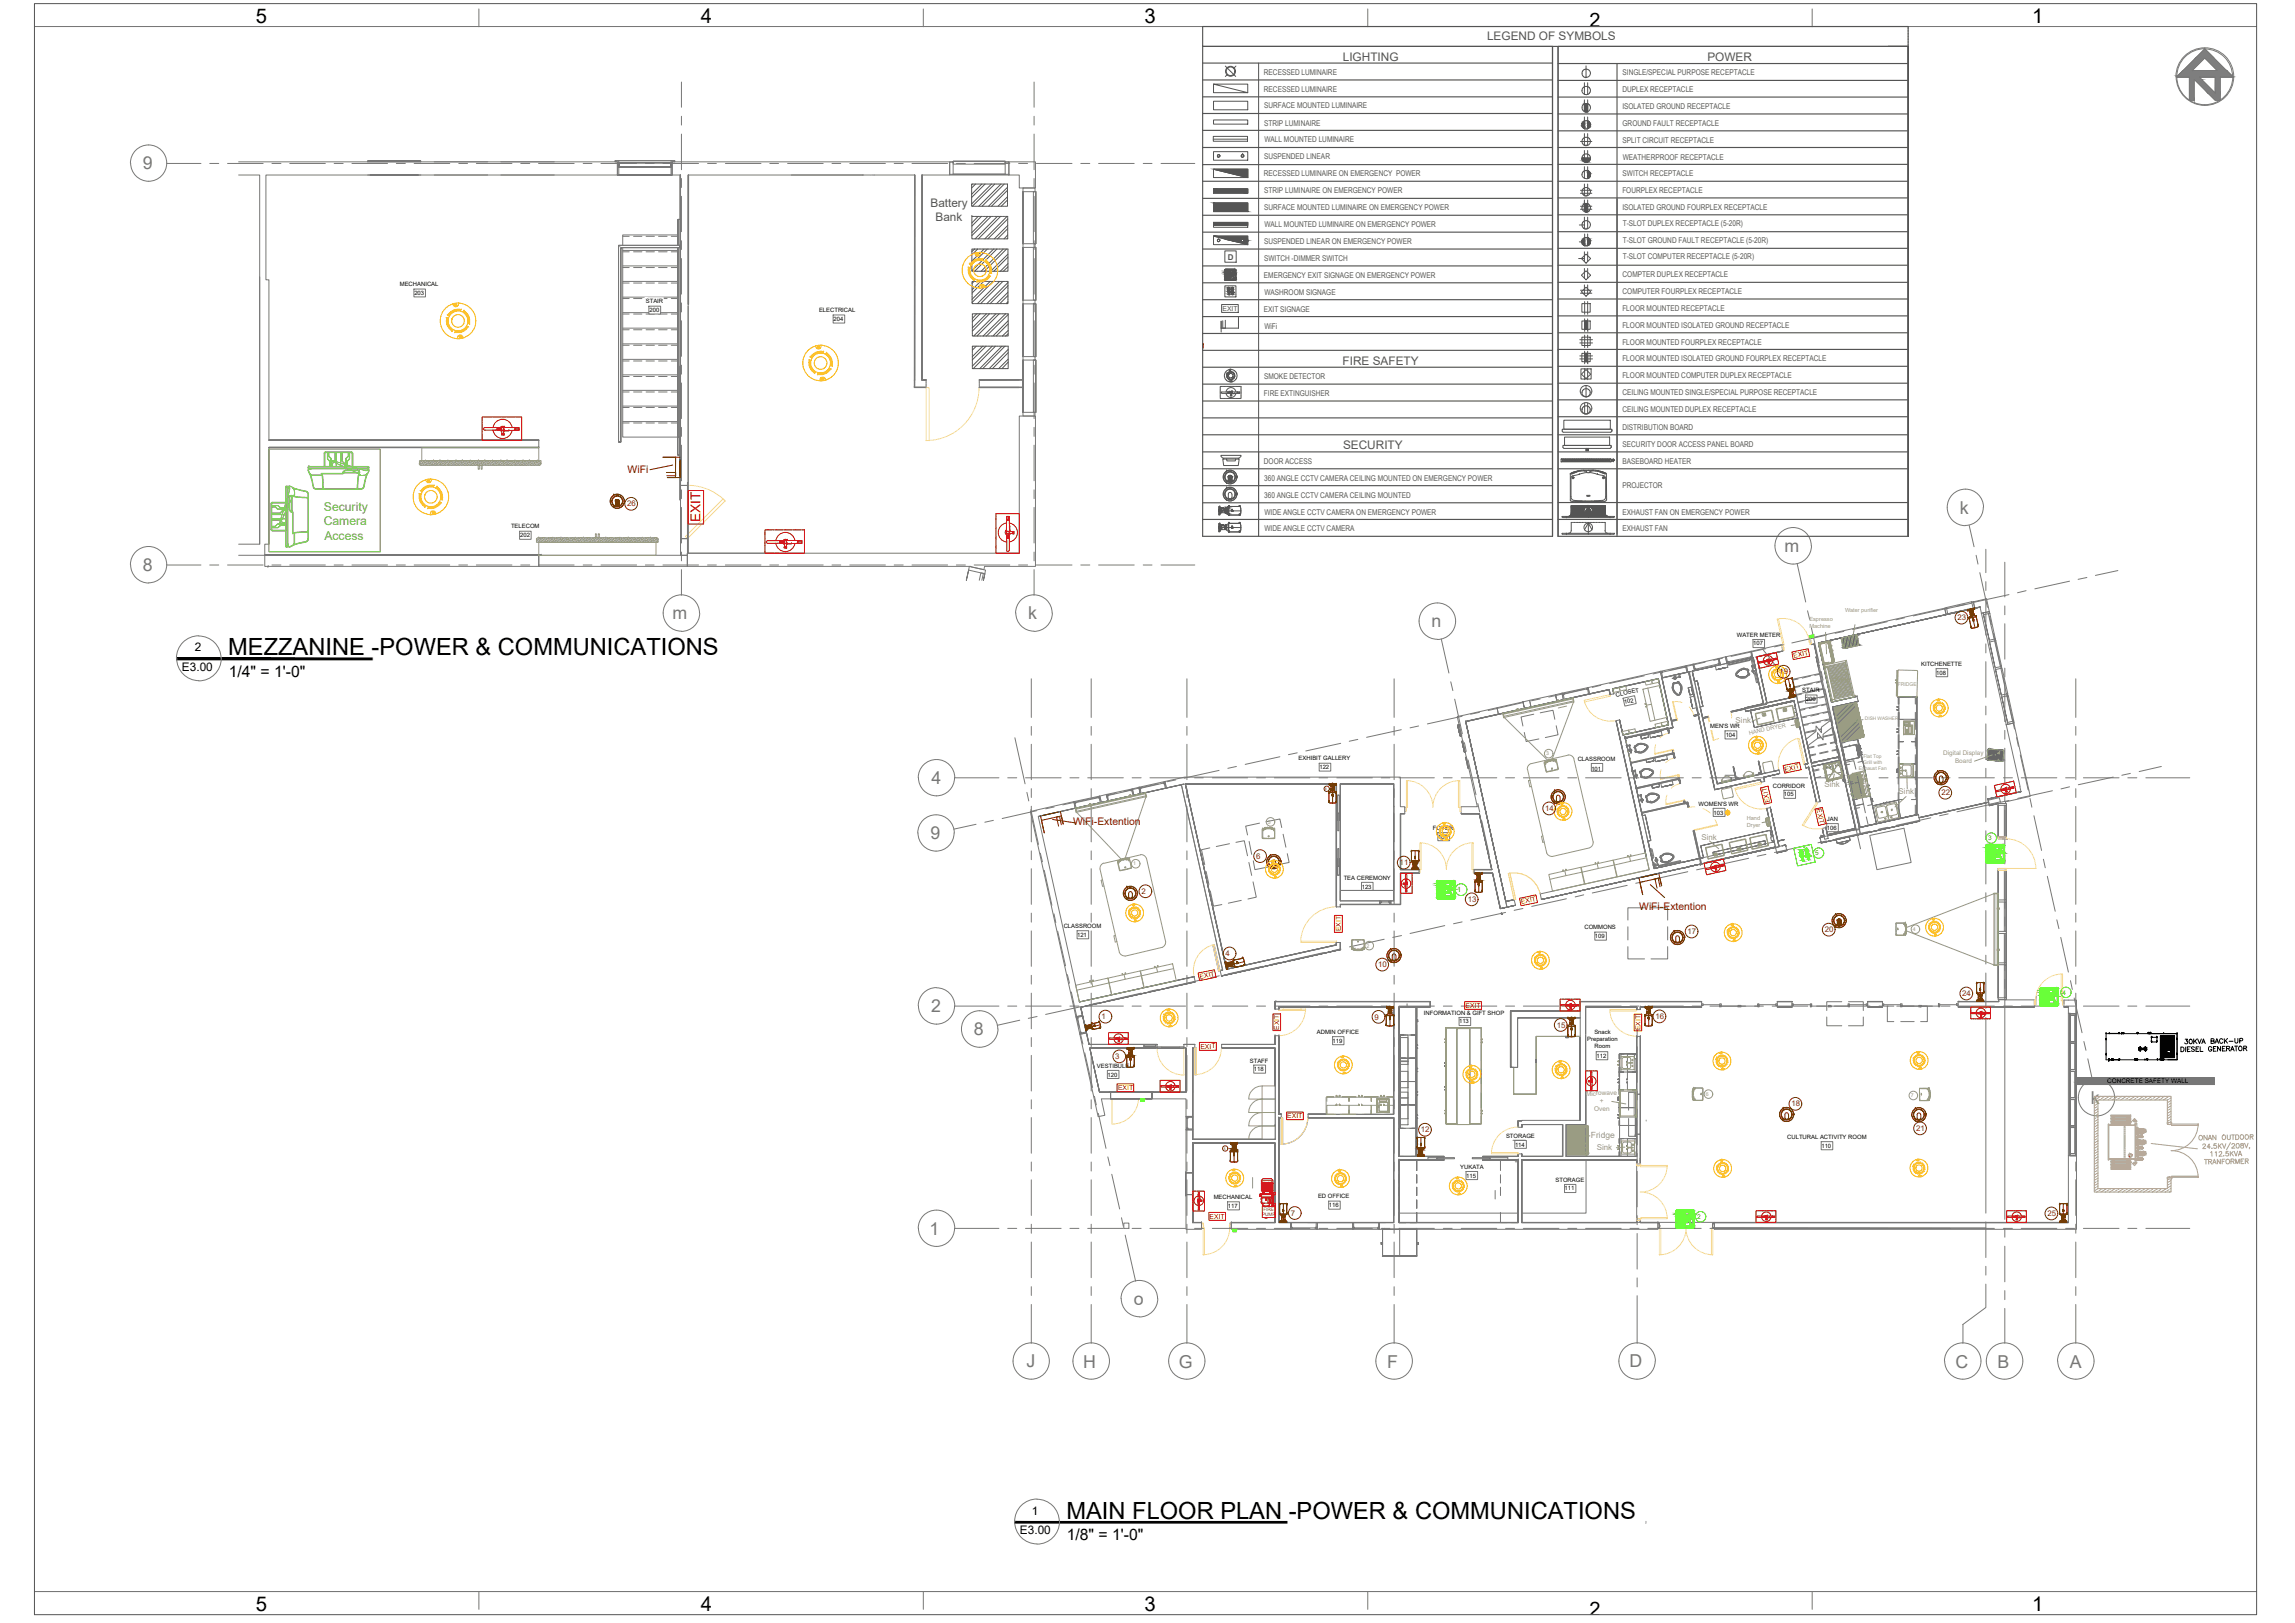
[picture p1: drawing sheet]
<svg xmlns="http://www.w3.org/2000/svg" width="420mm" height="297mm" viewBox="0 0 420 297" stroke-linecap="round" stroke-linejoin="round" font-family="sans-serif">
<defs><g id="words">
<g font-size="4.3">
<text x="41.8" y="120">MEZZANINE -POWER &amp; COMMUNICATIONS</text>
<text x="195.2" y="278">MAIN FLOOR PLAN -POWER &amp; COMMUNICATIONS</text>
</g>
<g font-size="3.7">
<text x="46.8" y="4.1">5</text>
<text x="128.3" y="4.2">4</text>
<text x="209.5" y="4.2">3</text>
<text x="372.1" y="4.2">1</text>
<text x="46.8" y="294.8">5</text>
<text x="128.3" y="294.8">4</text>
<text x="209.5" y="294.8">3</text>
<text x="372.1" y="294.8">1</text>
</g>
<g font-size="3.6">
<text x="291" y="5">2</text>
<text x="291" y="295.7">2</text>
</g>
<g font-size="3.3" fill="#777">
<text x="26.2" y="31">9</text>
<text x="358.8" y="94.1">k</text>
<text x="326.7" y="101">m</text>
<text x="26.2" y="104.5">8</text>
<text x="123.1" y="113.4">m</text>
<text x="188.3" y="113.4">k</text>
<text x="262" y="114.8">n</text>
<text x="170.5" y="143.5">4</text>
<text x="170.3" y="153.6">9</text>
<text x="170.5" y="185.3">2</text>
<text x="178.3" y="189.5">8</text>
<text x="382.8" y="202">k</text>
<text x="170.2" y="226">1</text>
<text x="207.6" y="238.8">o</text>
<text x="187.9" y="250.3">J</text>
<text x="198.3" y="250.3">H</text>
<text x="215.8" y="250.3">G</text>
<text x="254" y="250.3">F</text>
<text x="298.3" y="250.3">D</text>
<text x="358" y="250.3">C</text>
<text x="365.7" y="250.3">B</text>
<text x="378.9" y="250.3">A</text>
</g>
<g font-size="2.9">
<text x="41.9" y="123.9">1/4&quot; = 1'-0&quot;</text>
<text x="195.3" y="281.8">1/8&quot; = 1'-0&quot;</text>
</g>
<text font-size="2.5" fill="#f00" x="128.3" y="95.6" transform="rotate(-90 128.3 95.6)">EXIT</text>
<g font-size="2.2" fill="#545454">
<text x="245.8" y="11.1">LIGHTING</text>
<text x="272.2" y="7.4">LEGEND OF SYMBOLS</text>
<text x="312.6" y="11.2">POWER</text>
<text x="170.3" y="37.9">Battery</text>
<text x="171.3" y="40.4">Bank</text>
<text x="245.8" y="66.7">FIRE SAFETY</text>
<text x="245.9" y="82.2">SECURITY</text>
</g>
<g font-size="2.2" fill="#71a330">
<text x="59.3" y="93.5">Security</text>
<text x="59.3" y="96.1">Camera</text>
<text x="59.4" y="98.8">Access</text>
</g>
<g font-size="2.2">
<text x="35.7" y="119.2">2</text>
<text x="33.3" y="122.8">E3.00</text>
<text x="186.7" y="280.8">E3.00</text>
<text x="188.9" y="277.2">1</text>
</g>
<g font-size="1.9" fill="#720000">
<text x="114.9" y="86.6">WiFi</text>
<text x="196.5" y="151">WiFi-Extention</text>
<text x="300.1" y="166.5">WiFi-Extention</text>
</g>
<text font-size="1.6" fill="#9a9c7f" x="291.3" y="208.4">Fridge</text>
<g font-size="1.5" fill="#545454">
<text x="231.4" y="13.7">RECESSED LUMINAIRE</text>
<text x="231.4" y="16.8">RECESSED LUMINAIRE</text>
<text x="297" y="16.9">DUPLEX RECEPTACLE</text>
<text x="297.1" y="13.8">SINGLE/SPECIAL PURPOSE RECEPTACLE</text>
<text x="231.4" y="19.8">SURFACE MOUNTED LUMINAIRE</text>
<text x="231.4" y="23">STRIP LUMINAIRE</text>
<text x="297" y="20">ISOLATED GROUND RECEPTACLE</text>
<text x="297.1" y="23">GROUND FAULT RECEPTACLE</text>
<text x="231.4" y="29.2">SUSPENDED LINEAR</text>
<text x="231.5" y="26.1">WALL MOUNTED LUMINAIRE</text>
<text x="297.1" y="26.1">SPLIT CIRCUIT RECEPTACLE</text>
<text x="297.1" y="29.2">WEATHERPROOF RECEPTACLE</text>
<text x="231.4" y="32.2">RECESSED LUMINAIRE ON EMERGENCY POWER</text>
<text x="231.4" y="35.3">STRIP LUMINAIRE ON EMERGENCY POWER</text>
<text x="297" y="35.3">FOURPLEX RECEPTACLE</text>
<text x="297.1" y="32.2">SWITCH RECEPTACLE</text>
<text x="231.4" y="38.4">SURFACE MOUNTED LUMINAIRE ON EMERGENCY POWER</text>
<text x="231.5" y="41.5">WALL MOUNTED LUMINAIRE ON EMERGENCY POWER</text>
<text x="297" y="38.4">ISOLATED GROUND FOURPLEX RECEPTACLE</text>
<text x="297.1" y="41.3">T-SLOT DUPLEX RECEPTACLE (5-20R)</text>
<text x="224.8" y="47.5">D</text>
<text x="231.4" y="47.7">SWITCH -DIMMER SWITCH</text>
<text x="231.4" y="44.6">SUSPENDED LINEAR ON EMERGENCY POWER</text>
<text x="297.1" y="44.4">T-SLOT GROUND FAULT RECEPTACLE (5-20R)</text>
<text x="297.1" y="47.5">T-SLOT COMPUTER RECEPTACLE (5-20R)</text>
<text x="231.4" y="50.9">EMERGENCY EXIT SIGNAGE ON EMERGENCY POWER</text>
<text x="231.5" y="53.9">WASHROOM SIGNAGE</text>
<text x="297.1" y="50.8">COMPTER DUPLEX RECEPTACLE</text>
<text x="297.1" y="53.8">COMPUTER FOURPLEX RECEPTACLE</text>
<text x="231.4" y="57.1">EXIT SIGNAGE</text>
<text x="297" y="56.9">FLOOR MOUNTED RECEPTACLE</text>
<text x="297" y="60">FLOOR MOUNTED ISOLATED GROUND RECEPTACLE</text>
<text x="231.5" y="60.1">WiFi</text>
<text x="297" y="63.1">FLOOR MOUNTED FOURPLEX RECEPTACLE</text>
<text x="231.4" y="69.4">SMOKE DETECTOR</text>
<text x="297" y="66.2">FLOOR MOUNTED ISOLATED GROUND FOURPLEX RECEPTACLE</text>
<text x="297" y="69.2">FLOOR MOUNTED COMPUTER DUPLEX RECEPTACLE</text>
<text x="231.4" y="72.5">FIRE EXTINGUISHER</text>
<text x="297.1" y="72.3">CEILING MOUNTED SINGLE/SPECIAL PURPOSE RECEPTACLE</text>
<text x="297.1" y="75.4">CEILING MOUNTED DUPLEX RECEPTACLE</text>
<text x="297" y="78.7">DISTRIBUTION BOARD</text>
<text x="297.1" y="81.8">SECURITY DOOR ACCESS PANEL BOARD</text>
<text x="231.4" y="84.9">DOOR ACCESS</text>
<text x="231.4" y="88">360 ANGLE CCTV CAMERA CEILING MOUNTED ON EMERGENCY POWER</text>
<text x="297" y="84.9">BASEBOARD HEATER</text>
<text x="297" y="89.3">PROJECTOR</text>
<text x="231.4" y="91.1">360 ANGLE CCTV CAMERA CEILING MOUNTED</text>
<text x="231.5" y="94.2">WIDE ANGLE CCTV CAMERA ON EMERGENCY POWER</text>
<text x="297" y="94.2">EXHAUST FAN ON EMERGENCY POWER</text>
<text x="231.5" y="97.3">WIDE ANGLE CCTV CAMERA</text>
<text x="297" y="97.3">EXHAUST FAN</text>
</g>
<g font-size="1.5" fill="#9a9c7f">
<text x="317.8" y="132.4">Sink</text>
<text x="334" y="144.1">Sink</text>
<text x="347.6" y="145.4">Sink</text>
<text x="311.5" y="153.8">Sink</text>
<text x="292.3" y="210.5" transform="rotate(1 292.3 210.5)">Sink</text>
</g>
<g font-size="1.4" fill="#723900">
<text x="114.8" y="92.7">26</text>
<text x="358.4" y="113.5">23</text>
<text x="325.8" y="123.4">19</text>
<text x="282.9" y="148.4">14</text>
<text x="355.4" y="145.6">22</text>
<text x="230" y="157.1">6</text>
<text x="256.2" y="158.4">11</text>
<text x="209" y="163.6">2</text>
<text x="268.7" y="165">13</text>
<text x="308.9" y="171">17</text>
<text x="334.1" y="170.6">20</text>
<text x="224.4" y="174.9">4</text>
<text x="252.3" y="177">10</text>
<text x="359.2" y="182.3">24</text>
<text x="201.7" y="186.5">1</text>
<text x="251.6" y="186.6">9</text>
<text x="285" y="188.1">15</text>
<text x="303.1" y="186.5">16</text>
<text x="204.2" y="193.8">3</text>
<text x="328" y="202.5">18</text>
<text x="260.1" y="207.2">12</text>
<text x="350.8" y="207">21</text>
<text x="236.3" y="222.5">7</text>
<text x="374.8" y="222.5">25</text>
</g>
<text font-size="1.3" fill="#545454" x="223.8" y="56.9">EXIT</text>
<g font-size="1.3" fill="#f00">
<text x="328.4" y="120.4" transform="rotate(-12 328.4 120.4)">EXIT</text>
<text x="326.8" y="141.2" transform="rotate(-12 326.8 141.2)">EXIT</text>
<text x="324.1" y="146.8" transform="rotate(-103 324.1 146.8)">EXIT</text>
<text x="332.6" y="148.2" transform="rotate(77 332.6 148.2)">EXIT</text>
<text x="278.6" y="165.5" transform="rotate(-11 278.6 165.5)">EXIT</text>
<text x="245.4" y="170.5" transform="rotate(-90 245.4 170.5)">EXIT</text>
<text x="219.7" y="179.2" transform="rotate(-11 219.7 179.2)">EXIT</text>
<text x="268.3" y="184.4">EXIT</text>
<text x="219.8" y="191.9" transform="rotate(-1 219.8 191.9)">EXIT</text>
<text x="234.2" y="188.5" transform="rotate(-90 234.2 188.5)">EXIT</text>
<text x="300.3" y="188.5" transform="rotate(-90 300.3 188.5)">EXIT</text>
<text x="204.7" y="199.5">EXIT</text>
<text x="235.7" y="204.6">EXIT</text>
<text x="221.4" y="223" transform="rotate(-1 221.4 223)">EXIT</text>
</g>
<text font-size="1.3" fill="#37dd00" x="266.8" y="163.3">1</text>
<g font-size="1.2" fill="#9a9c7f">
<text x="355.8" y="138.2">Digital Display</text>
<text x="357.9" y="139.6">Board</text>
<text x="290.4" y="200.5" transform="rotate(-1 290.4 200.5)">Microwave</text>
<text x="291.8" y="203.4" transform="rotate(-1 291.8 203.4)">Oven</text>
<text x="292.9" y="201.9">+</text>
</g>
<g font-size="1.2" fill="#37dd00">
<text x="364" y="153.8">3</text>
<text x="332.3" y="156.5">5</text>
<text x="377.6" y="182">4</text>
<text x="310.7" y="223.1">2</text>
</g>
<text font-size="1.2" x="385.8" y="198.3">CONCRETE SAFETY WALL</text>
<g font-size="1.1">
<text x="73.2" y="52.4">MECHANICAL</text>
<text x="75.9" y="54">203</text>
<text x="118.2" y="55.5">STAIR</text>
<text x="118.9" y="57.1">200</text>
<text x="149.9" y="57.1">ELECTRICAL</text>
<text x="152.6" y="58.7">204</text>
<text x="93.6" y="96.7">TELECOM</text>
<text x="95.2" y="98.3">202</text>
<text x="318" y="116.5">WATER METER</text>
<text x="321" y="118.1">107</text>
<text x="351.7" y="121.9">KITCHENETTE</text>
<text x="354.5" y="123.5">108</text>
<text x="295.9" y="127.5" transform="rotate(-12 295.9 127.5)">CLOSET</text>
<text x="297.4" y="128.8" transform="rotate(-12 297.4 128.8)">102</text>
<text x="329.9" y="126.7">STAIR</text>
<text x="330.6" y="128.3">200</text>
<text x="313.1" y="133.3">MEN'S WR</text>
<text x="315.9" y="134.9">104</text>
<text x="237.7" y="139.2">EXHIBIT GALLERY</text>
<text x="241.6" y="140.8">122</text>
<text x="288.8" y="139.2">CLASSROOM</text>
<text x="291.3" y="141">101</text>
<text x="311" y="147.4">WOMEN'S WR</text>
<text x="313.7" y="149.1">103</text>
<text x="324.6" y="144.1">CORRIDOR</text>
<text x="326.6" y="145.7">105</text>
<text x="262.3" y="151.9">FOYER</text>
<text x="263.3" y="153.5">100</text>
<text x="334.5" y="150.2">JAN</text>
<text x="334.5" y="151.9">106</text>
<text x="246" y="161">TEA CEREMONY</text>
<text x="249.3" y="162.6">123</text>
<text x="194.7" y="169.8">CLASSROOM</text>
<text x="197.2" y="171.4">121</text>
<text x="290.1" y="170.1">COMMONS</text>
<text x="292" y="171.7">109</text>
<text x="260.7" y="185.7">INFORMATION &amp; GIFT SHOP</text>
<text x="241.1" y="189.2">ADMIN OFFICE</text>
<text x="244" y="190.9">119</text>
<text x="267.1" y="187.3">113</text>
<text x="290.6" y="190.5">Preparation</text>
<text x="291.9" y="189.2">Snack</text>
<text x="291.9" y="191.8">Room</text>
<text x="200.8" y="195.4">VESTIBULE</text>
<text x="202.8" y="197">120</text>
<text x="228.8" y="194.5">STAFF</text>
<text x="229.6" y="196.1">118</text>
<text x="292.3" y="193.6">112</text>
<text x="275.7" y="208.2">STORAGE</text>
<text x="277.4" y="209.8">114</text>
<text x="327.2" y="208.4">CULTURAL ACTIVITY ROOM</text>
<text x="267.3" y="213.9">YUKATA</text>
<text x="268.4" y="215.5">115</text>
<text x="333.5" y="210">110</text>
<text x="222.2" y="219.4">MECHANICAL</text>
<text x="224.8" y="221.1">117</text>
<text x="241.3" y="219.3">ED OFFICE</text>
<text x="243.3" y="221">116</text>
<text x="284.8" y="216.3">STORAGE</text>
<text x="286.4" y="217.9">111</text>
</g>
<g font-size="1" fill="#9a9c7f">
<text x="331.3" y="113.7">Espresso</text>
<text x="337.8" y="112">Water purifier</text>
<text x="331.3" y="115">Machine</text>
<text x="320.3" y="134.5" transform="rotate(-12 320.3 134.5)">HAND DRYER</text>
<text x="283" y="138.2">3</text>
<text x="232.1" y="150.7">5</text>
<text x="319.8" y="150.1">Hand</text>
<text x="319.8" y="151.3">Dryer</text>
<text x="207.4" y="158.4">1</text>
<text x="250.2" y="173.4">2</text>
<text x="350.2" y="170.4">4</text>
<text x="312.3" y="200.6">6</text>
<text x="349.8" y="200.8">7</text>
</g>
<g font-size=".9" fill="#9a9c7f">
<text x="347.4" y="125.6" transform="rotate(-2 347.4 125.6)">FRIDGE</text>
<text x="341.4" y="131.8">DISH WASHER</text>
<text x="340.3" y="140.9">Exhaust Fan</text>
<text x="341.1" y="139.8">Grill with</text>
<text x="341.2" y="138.7">Flat Top</text>
</g>
<g font-size=".9" fill="#dd0037">
<text x="231.3" y="221.6">FIRE</text>
<text x="231.1" y="222.6">PUMP</text>
</g>
<g font-size=".6" fill="#723900">
<text x="242.6" y="144.6">8</text>
<text x="224" y="210.4">5</text>
</g>
</g></defs>
<!-- layer: PDF_Solid Fills -->
<g fill="#7f7f7f" stroke="#7f7f7f" stroke-width=".18">
<path d="M406 12.9h1.6z"/>
<path d="M398.6 14h.1z"/>
<path d="M398.6 14h10.1z"/>
<path d="M403.6 9l1.7 1.6zM403.6 9l1.7 1.6h-3.3z"/>
<path d="M403.6 10.6l4 2.3-2.3-2.3zM403.6 10.6l4 2.3h-1.7z"/>
<path d="M402 10.6l-.7 2.3 2.3-2.3zM402 10.6l-.7 2.3h-1.6z"/>
<path d="M405.9 12.9h1.7zM405.9 12.9h1.7zM406 12.9h1.6z"/>
<path d="M399.7 12.9h1.6zM399.6 12.9h1.6z"/>
<path d="M406.1 12.9l1.6 .1zM406.1 12.9l1.6 .1z"/>
<path d="M399.6 12.9h1.6zM399.6 12.9l1.6 .1z"/>
<path d="M406.1 13h1.6zM406.1 13h1.6z"/>
<path d="M399.6 13h1.5zM399.6 13h1.6z"/>
<path d="M406.2 13h1.5zM406.2 13h1.5z"/>
<path d="M399.6 13h1.5zM399.6 13h1.5z"/>
<path d="M406.2 13h1.6zM406.2 13h1.6z"/>
<path d="M399.5 13h1.5zM399.5 13h1.6z"/>
<path d="M406.3 13l1.5 .1zM406.3 13l1.5 .1z"/>
<path d="M399.5 13h1.5zM399.5 13l1.4 .1z"/>
<path d="M406.4 13.1h1.4zM406.4 13.1h1.4z"/>
<path d="M399.5 13.1h1.4zM399.5 13.1h1.4z"/>
<path d="M406.4 13.1l1.4 .1zM406.4 13.1l1.4 .1z"/>
<path d="M399.5 13.1h1.4zM399.5 13.1l1.3 .1z"/>
<path d="M406.5 13.2h1.3zM406.5 13.2h1.3z"/>
<path d="M399.5 13.2h1.3zM399.4 13.2h1.3z"/>
<path d="M406.5 13.2h1.4zM406.5 13.2h1.4z"/>
<path d="M399.4 13.2h1.3zM399.4 13.2h1.3z"/>
<path d="M406.6 13.2h1.3zM406.6 13.2h1.3z"/>
<path d="M399.4 13.2h1.3zM399.4 13.2h1.2z"/>
<path d="M406.7 13.2h1.2zM406.7 13.2h1.2z"/>
<path d="M399.4 13.2h1.2zM399.4 13.2h1.2z"/>
<path d="M406.7 13.2l1.3 .1zM406.7 13.2l1.3 .1z"/>
<path d="M399.4 13.2h1.2zM399.3 13.3h1.2z"/>
<path d="M406.8 13.3h1.2zM406.8 13.3h1.2z"/>
<path d="M399.3 13.3h1.2zM399.3 13.3h1.1z"/>
<path d="M406.9 13.3h1.1zM406.9 13.3h1.1z"/>
<path d="M399.3 13.3h1.1zM399.3 13.3h1.1z"/>
<path d="M406.9 13.3h1.1zM406.9 13.3h1.1z"/>
<path d="M399.3 13.3h1.1zM399.2 13.3h1.1z"/>
<path d="M407 13.3l1.1 .1zM407 13.3l1.1 .1z"/>
<path d="M399.2 13.3h1.1zM399.2 13.3l1.1 .1z"/>
<path d="M407 13.4h1.1zM407 13.4h1.1z"/>
<path d="M399.2 13.4h1zM399.2 13.4h1.1z"/>
<path d="M407.1 13.4h1zM407.1 13.4h1z"/>
<path d="M399.2 13.4h1zM399.2 13.4h.9z"/>
<path d="M407.2 13.4h.9zM407.2 13.4h.9z"/>
<path d="M399.2 13.4h.9zM399.2 13.4h.9z"/>
<path d="M407.2 13.4h.9zM407.2 13.4h.9z"/>
<path d="M399.1 13.4h.9zM399.1 13.4h1z"/>
<path d="M407.3 13.4l.9 .1zM407.3 13.4l.9 .1z"/>
<path d="M399.1 13.4h.9zM399.1 13.4l.8 .1z"/>
<path d="M407.3 13.5h.9zM407.3 13.5h.9z"/>
<path d="M399.1 13.5h.8zM399.1 13.5h.8z"/>
<path d="M407.4 13.5h.8zM407.4 13.5h.8z"/>
<path d="M399.1 13.5h.8zM399.1 13.5h.7z"/>
<path d="M407.5 13.5h.7zM407.5 13.5h.7z"/>
<path d="M399 13.5h.8zM399 13.5h.8z"/>
<path d="M407.5 13.5l.8 .1zM407.5 13.5l.8 .1z"/>
<path d="M399 13.5h.8zM399 13.6h.7z"/>
<path d="M407.5 13.6h.8zM407.5 13.6h.8z"/>
<path d="M399 13.6h.7zM399 13.6h.6z"/>
<path d="M407.6 13.6h.7zM407.6 13.6h.7z"/>
<path d="M398.9 13.6h.7zM398.9 13.6h.7z"/>
<path d="M407.7 13.6l.6 .1zM407.7 13.6l.6 .1z"/>
<path d="M398.9 13.6h.7zM398.9 13.6l.6 .1z"/>
<path d="M407.8 13.7h.5zM407.8 13.7h.5z"/>
<path d="M398.9 13.7h.6zM398.9 13.7h.6z"/>
<path d="M407.8 13.7h.6zM407.8 13.7h.6z"/>
<path d="M398.9 13.7h.6zM398.9 13.7h.5z"/>
<path d="M407.9 13.7h.5zM407.9 13.7h.5z"/>
<path d="M398.9 13.7h.5zM398.9 13.7h.5z"/>
<path d="M407.9 13.7h.5zM407.9 13.7h.5z"/>
<path d="M398.9 13.7h.5zM398.9 13.7h.4z"/>
<path d="M408 13.7l.5 .1zM408 13.7l.5 .1z"/>
<path d="M398.8 13.7h.5zM398.8 13.7l.4 .1z"/>
<path d="M408.1 13.8h.4zM408.1 13.8h.4z"/>
<path d="M398.8 13.8h.4zM398.8 13.8h.4z"/>
<path d="M408.1 13.8h.4zM408.1 13.8h.4z"/>
<path d="M398.8 13.8h.4zM398.8 13.8h.3z"/>
<path d="M408.2 13.8h.4zM408.2 13.8h.4z"/>
<path d="M398.7 13.8h.3zM398.7 13.8h.4z"/>
<path d="M408.2 13.8l.4 .1zM408.2 13.8l.4 .1z"/>
<path d="M398.7 13.8h.3zM398.7 13.9h.3z"/>
<path d="M408.3 13.9h.3zM408.3 13.9h.3z"/>
<path d="M398.7 13.9h.3zM398.7 13.9h.2z"/>
<path d="M408.4 13.9l.2 .1zM408.4 13.9l.2 .1z"/>
<path d="M398.7 13.9h.2zM398.7 13.9l.1 .1z"/>
<path d="M408.4 14h.2zM408.4 14h.2z"/>
<path d="M398.7 14h.1zM398.6 14h.2z"/>
<path d="M408.5 14h.2zM408.5 14h.2z"/>
<path d="M398.6 14h.2zM398.6 14h.1z"/>
<path d="M408.6 14h.1zM408.6 14h.1z"/>
<path d="M398.6 14h.1zM398.6 14h.1z"/>
<path d="M408.6 14h.1zM408.6 14h.1z"/>
<path d="M401.3 12.9h4.8zM401.2 12.9h4.9z"/>
<path d="M401.2 12.9l4.9 .1zM401.2 13h4.9z"/>
<path d="M401.2 13h5zM401.1 13h5.1z"/>
<path d="M401.1 13h5.1zM401.1 13h5.1z"/>
<path d="M401.1 13h5.2zM401 13h5.3z"/>
<path d="M401 13l5.4 .1zM400.9 13.1h5.5z"/>
<path d="M400.9 13.1h5.5zM400.9 13.1h5.5z"/>
<path d="M400.9 13.1l5.6 .1zM400.8 13.2h5.7z"/>
<path d="M400.8 13.2h5.7zM400.7 13.2h5.8z"/>
<path d="M400.7 13.2h5.9zM400.7 13.2h5.9z"/>
<path d="M400.7 13.2h6zM400.6 13.2h6.1z"/>
<path d="M400.6 13.2h6.1zM400.6 13.2h6.1z"/>
<path d="M400.6 13.2l6.2 .1zM400.5 13.3h6.3z"/>
<path d="M400.5 13.3h6.4zM400.4 13.3h6.5z"/>
<path d="M400.4 13.3h6.5zM400.4 13.3h6.5z"/>
<path d="M400.4 13.3h6.6zM400.3 13.3h6.7z"/>
<path d="M400.3 13.3l6.7 .1zM400.3 13.4h6.7z"/>
<path d="M400.3 13.4h6.8zM400.2 13.4h6.9z"/>
<path d="M400.2 13.4h7zM400.1 13.4h7.1z"/>
<path d="M400.1 13.4h7.1zM400.1 13.4h7.1z"/>
<path d="M400.1 13.4h7.2zM400 13.4h7.3z"/>
<path d="M400 13.4l7.3 .1zM399.9 13.5h7.4z"/>
<path d="M399.9 13.5h7.5zM399.9 13.5h7.5z"/>
<path d="M399.9 13.5h7.6zM399.9 13.5h7.6z"/>
<path d="M399.8 13.5h7.7zM399.8 13.5h7.7z"/>
<path d="M399.8 13.5l7.7 .1zM399.7 13.6h7.8z"/>
<path d="M399.7 13.6h7.9zM399.6 13.6h8z"/>
<path d="M399.6 13.6h8.1zM399.6 13.6h8.1z"/>
<path d="M399.6 13.6l8.2 .1zM399.6 13.6l8.2 .1z"/>
<path d="M399.5 13.7h8.3zM399.5 13.7h8.3z"/>
<path d="M399.5 13.7h8.4zM399.5 13.7h8.4z"/>
<path d="M399.4 13.7h8.5zM399.4 13.7h8.5z"/>
<path d="M399.4 13.7h8.6zM399.3 13.7h8.7z"/>
<path d="M399.3 13.7l8.8 .1zM399.2 13.8h8.9z"/>
<path d="M399.2 13.8h8.9zM399.2 13.8h8.9z"/>
<path d="M399.2 13.8h9zM399.1 13.8h9.1z"/>
<path d="M399.1 13.8h9.1zM399 13.8h9.2z"/>
<path d="M399 13.8l9.3 .1zM399 13.9h9.3z"/>
<path d="M399 13.9h9.4zM398.9 13.9h9.5z"/>
<path d="M398.9 13.9l9.5 .1zM398.8 14h9.6z"/>
<path d="M398.8 14h9.7zM398.8 14h9.7z"/>
<path d="M398.8 14h9.8zM398.8 14h9.8z"/>
<path d="M398.7 14h9.9zM398.7 14h9.9z"/>
<path d="M398.7 14h10zM398.6 14h10.1z"/>
<path d="M398.6 14h10.1zM398.6 14h10.1zM398.5 14h10.2z"/>
<path d="M398.5 14l10.3 .1zM398.5 14l10.3 .1zM398.5 14.1h10.3zM398.5 14.1h10.3z"/>
<path d="M398.5 14.1h10.3zM398.5 14.1h10.3z"/>
<path d="M400.9 14.1l2.2 .4-.5-.4zM400.9 14.1l2.2 .4h-2.2z"/>
<path d="M405.6 14.1l.8 2.9v-2.9zM405.6 14.1l.8 2.9h-.9z"/>
<path d="M401.7 14.5l3.8 2.5-2.4-2.5zM401.7 14.5l3.8 2.5h-1.3z"/>
<path d="M405.5 17h.9zM405.5 17h.9z"/>
<path d="M404.2 17h1.3zM404.2 17h1.3z"/>
<path d="M404.2 17l2.2 1.4v-1.4zM404.2 17l2.2 1.4h-.8z"/>
<path d="M400.9 14.5l.8 3.9v-3.9zM400.9 14.5l.8 3.9h-.8z"/>
</g>
<!-- layer: Blocks -->
<g fill="#9a9c7f" stroke="#9a9c7f" stroke-width=".18">
<path d="M339.4 128.7h.2z"/>
<path d="M339.3 128.7h.3z"/>
<path d="M338.9 128.8h.8z"/>
<path d="M338.7 128.8h1z"/>
<path d="M338.1 129h1.6z"/>
<path d="M337.9 129h1.8z"/>
<path d="M337.2 129.2h2.6z"/>
<path d="M336.8 129.3h3z"/>
<path d="M336.6 129.3h3.2z"/>
<path d="M336.3 129.4h3.5z"/>
<path d="M336.1 129.4h3.7z"/>
<path d="M335.9 129.5h3.9z"/>
<path d="M338.6 142.7l.7-.1v.1z"/>
<path d="M338.8 143.2l.6-.2v.2z"/>
<path d="M338.7 143l.1 .2z"/>
<path d="M338.7 143h.7l-.6 .2z"/>
<path d="M338.6 143.2h.1z"/>
<path d="M338.6 143.2h.2z"/>
<path d="M338.8 143.2h.6l.1 .2z"/>
<path d="M338.6 143.4l.2 .1z"/>
<path d="M338.8 143.5h.7l.4 1.6z"/>
<path d="M338.7 143.5h.1l.4 1.8z"/>
<path d="M338.5 141.9l1.4-.3 .1 .3z"/>
<path d="M338.4 142l.1-.1z"/>
<path d="M338.6 142.6h.7l-.7 .1z"/>
<path d="M338.5 142.7h.1z"/>
<path d="M339.2 145.3l.7-.2 .5 .2z"/>
<path d="M339 145.3h.2z"/>
<path d="M340.3 143.4h.7l.4 2z"/>
<path d="M340.8 145.4l.7 .2z"/>
<path d="M339.3 145.6h1.5v.1z"/>
<path d="M339.2 145.7h.1l.1 .4z"/>
<path d="M339.6 128.6v.1zM339.4 128.7h.2zM339.3 128.7h.3z"/>
<path d="M339.3 128.7h.3zM339.3 128.7h.3zM339.1 128.7h.5z"/>
<path d="M339.1 128.7l.6 .1zM339 128.8h.7z"/>
<path d="M339 128.8h.7zM338.9 128.8h.8zM338.8 128.8h.9z"/>
<path d="M338.8 128.8h.9zM338.7 128.8h1zM338.6 128.8h1.1z"/>
<path d="M338.6 128.8l1.1 .1zM338.5 128.9h1.2z"/>
<path d="M338.5 128.9h1.2zM338.3 128.9h1.4z"/>
<path d="M338.3 128.9h1.4zM338.2 128.9h1.5z"/>
<path d="M338.2 128.9l1.5 .1zM338.1 129h1.6zM338 129h1.7z"/>
<path d="M338 129h1.7zM337.9 129h1.8zM337.8 129h1.9z"/>
<path d="M337.8 129l1.9 .1zM337.6 129.1h2.1z"/>
<path d="M337.6 129.1h2.1zM337.5 129.1h2.2z"/>
<path d="M337.5 129.1h2.2zM337.4 129.1h2.3z"/>
<path d="M337.4 129.1h2.4zM337.3 129.1h2.5z"/>
<path d="M337.3 129.1l2.5 .1zM337.2 129.2h2.6zM337.1 129.2h2.7z"/>
<path d="M337.1 129.2h2.7zM336.9 129.2h2.9z"/>
<path d="M336.9 129.2l2.9 .1zM336.8 129.3h3zM336.8 129.3h3z"/>
<path d="M336.8 129.3h3zM336.6 129.3h3.2zM336.6 129.3h3.2z"/>
<path d="M336.6 129.3l3.2 .1zM336.5 129.4h3.3z"/>
<path d="M336.5 129.4h3.3zM336.3 129.4h3.5zM336.2 129.4h3.6z"/>
<path d="M336.2 129.4h3.6zM336.1 129.4h3.7zM336 129.4h3.8z"/>
<path d="M336 129.4l3.8 .1zM335.9 129.5h3.9zM335.8 129.5h4z"/>
<path d="M335.8 129.5h4zM335.8 129.5h4z"/>
<path d="M335.8 129.5l4.1 .1zM335.8 129.5l4.1 .1z"/>
<path d="M335.8 129.6h4.1zM335.8 129.6h4.1z"/>
<path d="M335.8 129.6l4.1 .1zM335.8 129.6l4.1 .1z"/>
<path d="M335.8 129.7l4.1 .1zM335.8 129.7l4.1 .1z"/>
<path d="M335.9 129.8h4zM335.9 129.8h4z"/>
<path d="M335.9 129.8l4 .1zM335.9 129.8l4 .1z"/>
<path d="M335.9 129.9l4 .1zM335.9 129.9l4 .1z"/>
<path d="M335.9 130h4zM335.9 130h4z"/>
<path d="M335.9 130l4 .1zM335.9 130l4 .1z"/>
<path d="M335.9 130.1l4.1 .1zM335.9 130.1l4.1 .1z"/>
<path d="M336 130.2h4zM336 130.2h4z"/>
<path d="M336 130.2l4 .1zM336 130.2l4 .1z"/>
<path d="M336 130.3h4zM336 130.3h4z"/>
<path d="M336 130.3l4 .1zM336 130.3l4 .1z"/>
<path d="M336 130.4h4zM336 130.4h4z"/>
<path d="M336 130.4l4 .1zM336 130.4l4 .1zM336 130.5h4zM336 130.5h4z"/>
<path d="M336 130.5l4.1 .1zM336 130.5l4.1 .1z"/>
<path d="M336 130.6h4.1zM336 130.6h4.1z"/>
<path d="M336 130.6l4.1 .1zM336 130.6l4.1 .1z"/>
<path d="M336 130.7h4.1zM336 130.7h4.1z"/>
<path d="M336 130.7l4.1 .1zM336 130.7l4.1 .1z"/>
<path d="M336.1 130.8h4zM336.1 130.8h4z"/>
<path d="M336.1 130.8l4 .1zM336.1 130.8l4 .1z"/>
<path d="M336.1 130.9h4zM336.1 130.9h4z"/>
<path d="M336.1 130.9l4 .1zM336.1 130.9l4 .1z"/>
<path d="M336.1 131h4zM336.1 131h4z"/>
<path d="M336.1 131l4 .1zM336.1 131l4 .1z"/>
<path d="M336.2 131.1h3.9zM336.2 131.1h3.9z"/>
<path d="M336.2 131.1l4 .1zM336.2 131.1l4 .1zM336.2 131.2h4zM336.2 131.2h4z"/>
<path d="M336.2 131.2l4 .1zM336.2 131.2l4 .1z"/>
<path d="M336.2 131.3h4zM336.2 131.3h4z"/>
<path d="M336.2 131.3h4zM336.2 131.3h4z"/>
<path d="M336.2 131.3l4 .1zM336.2 131.3l4 .1z"/>
<path d="M336.2 131.4l4 .1zM336.2 131.4l4 .1z"/>
<path d="M336.3 131.5h3.9zM336.3 131.5h3.9z"/>
<path d="M336.3 131.5l4 .1zM336.3 131.5l4 .1zM336.3 131.6h4zM336.3 131.6h4z"/>
<path d="M336.3 131.6l4 .1v-.1zM336.3 131.6l4 .1h-4z"/>
<path d="M336.3 131.7h4zM336.3 131.7h4z"/>
<path d="M336.3 131.7l4 .1zM336.3 131.7l4 .1z"/>
<path d="M336.3 131.8h4zM336.3 131.8h4z"/>
<path d="M336.3 131.8l4.1 .1zM336.3 131.8l4.1 .1z"/>
<path d="M336.3 131.9h4.1zM336.3 131.9h4.1z"/>
<path d="M336.3 131.9h4.1zM336.3 131.9h4.1z"/>
<path d="M336.3 131.9l4.1 .1zM336.3 131.9l4.1 .1z"/>
<path d="M336.3 132l4.1 .1zM336.3 132l4.1 .1z"/>
<path d="M336.4 132.1h4zM336.4 132.1h4z"/>
<path d="M336.4 132.1l4 .1zM336.4 132.1l4 .1z"/>
<path d="M336.4 132.2h4zM336.4 132.2h4z"/>
<path d="M336.4 132.2h4zM336.4 132.2h4z"/>
<path d="M336.4 132.2l4 .1zM336.4 132.2l4 .1z"/>
<path d="M336.4 132.3h4zM336.4 132.3h4z"/>
<path d="M336.4 132.3l4 .1zM336.4 132.3l4 .1z"/>
<path d="M336.4 132.4h4.1zM336.4 132.4h4.1z"/>
<path d="M336.5 132.4l4 .1zM336.5 132.4l4 .1z"/>
<path d="M336.5 132.5h4zM336.5 132.5h4z"/>
<path d="M336.5 132.5l4 .1zM336.5 132.5l4 .1z"/>
<path d="M336.5 132.6l4 .1zM336.5 132.6l4 .1z"/>
<path d="M336.5 132.7h4zM336.5 132.7h4z"/>
<path d="M336.5 132.7h4zM336.5 132.7h4z"/>
<path d="M336.5 132.7l4 .1zM336.5 132.7l4 .1z"/>
<path d="M336.5 132.8h4.1zM336.5 132.8h4.1z"/>
<path d="M336.6 132.8l4 .1zM336.6 132.8l4 .1z"/>
<path d="M336.6 132.9h4zM336.6 132.9h4z"/>
<path d="M336.6 132.9l4 .1zM336.6 132.9l4 .1z"/>
<path d="M336.6 133h4zM336.6 133h4z"/>
<path d="M336.6 133h4zM336.6 133h4z"/>
<path d="M336.6 133l4 .1zM336.6 133l4 .1z"/>
<path d="M336.6 133.1l4 .1zM336.6 133.1l4 .1z"/>
<path d="M336.6 133.2h4.1zM336.6 133.2h4.1z"/>
<path d="M336.6 133.2l4.1 .1zM336.6 133.2l4.1 .1z"/>
<path d="M336.6 133.3h4.1zM336.6 133.3h4.1z"/>
<path d="M336.6 133.3l4.1 .1zM336.6 133.3l4.1 .1z"/>
<path d="M336.6 133.4h4.1zM336.6 133.4h4.1z"/>
<path d="M336.7 133.4l4 .1zM336.7 133.4l4 .1z"/>
<path d="M336.7 133.5h4zM336.7 133.5h4z"/>
<path d="M336.7 133.5h4zM336.7 133.5h4z"/>
<path d="M336.7 133.5l4 .1zM336.7 133.5l4 .1z"/>
<path d="M336.7 133.6l4 .1zM336.7 133.6l4 .1z"/>
<path d="M336.7 133.7h4zM336.7 133.7h4z"/>
<path d="M336.7 133.7l4 .1zM336.7 133.7l4 .1z"/>
<path d="M336.7 133.8h4.1zM336.7 133.8h4.1z"/>
<path d="M336.8 133.8h4zM336.8 133.8h4z"/>
<path d="M336.8 133.8l4 .1zM336.8 133.8l4 .1z"/>
<path d="M336.8 133.9h4zM336.8 133.9h4z"/>
<path d="M336.8 133.9l4 .1zM336.8 133.9l4 .1z"/>
<path d="M336.8 134l4 .1zM336.8 134l4 .1z"/>
<path d="M336.8 134.1h4zM336.8 134.1h4z"/>
<path d="M336.8 134.1h4zM336.8 134.1h4z"/>
<path d="M336.8 134.1l4.1 .1zM336.8 134.1l4.1 .1z"/>
<path d="M336.8 134.2l4.1 .1zM336.8 134.2l4.1 .1z"/>
<path d="M336.8 134.3h4.1zM336.8 134.3h4.1z"/>
<path d="M336.8 134.3l4.1 .1zM336.8 134.3l4.1 .1z"/>
<path d="M336.8 134.4h4.1zM336.8 134.4h4.1z"/>
<path d="M336.9 134.4h4zM336.9 134.4h4z"/>
<path d="M336.9 134.4l4 .1zM336.9 134.4l4 .1z"/>
<path d="M336.9 134.5h4zM336.9 134.5h4z"/>
<path d="M336.9 134.5l4.1 .1zM336.9 134.5l4.1 .1z"/>
<path d="M336.9 134.6h4.1zM336.9 134.6h4.1z"/>
<path d="M336.9 134.6l4.1 .1zM336.9 134.6l4.1 .1z"/>
<path d="M336.9 134.7h4.1zM336.9 134.7h4.1z"/>
<path d="M336.9 134.7l4.1 .1zM336.9 134.7l4.1 .1z"/>
<path d="M337 134.8h4zM337 134.8h4z"/>
<path d="M337 134.8l4 .1zM337 134.8l4 .1z"/>
<path d="M337 134.9h4zM337 134.9h4z"/>
<path d="M337 134.9h3.8zM337 134.9h3.9z"/>
<path d="M337 134.9h3.8zM337 134.9l3.7 .1z"/>
<path d="M337 135h3.7zM337 135h3.6z"/>
<path d="M337 135h3.5zM337 135h3.6z"/>
<path d="M337 135h3.5zM337 135l3.4 .1z"/>
<path d="M337 135.1h3.4zM337 135.1h3.4z"/>
<path d="M337.1 135.1h3.3zM337.1 135.1h3.1z"/>
<path d="M337.1 135.1h3zM337.1 135.1h3.1z"/>
<path d="M337.1 135.1h3zM337.1 135.1l2.9 .1z"/>
<path d="M337.1 135.2h2.8zM337.1 135.2h2.9z"/>
<path d="M337.1 135.2h2.8zM337.1 135.2h2.8z"/>
<path d="M337.1 135.2h2.6zM337.1 135.2h2.8z"/>
<path d="M337.1 135.2h2.6zM337.1 135.2h2.5z"/>
<path d="M337.1 135.2h2.5zM337.1 135.2h2.5z"/>
<path d="M337.1 135.2h2.5zM337.1 135.2l2.3 .1z"/>
<path d="M337.1 135.3h2.2zM337.1 135.3h2.3z"/>
<path d="M337.1 135.3h2.2zM337.1 135.3h2.2z"/>
<path d="M337.1 135.3h2zM337.1 135.3h2.2z"/>
<path d="M337.1 135.3h2zM337.1 135.3l1.9 .1z"/>
<path d="M337.1 135.4h1.9zM337.1 135.4h1.9z"/>
<path d="M337.1 135.4h1.9zM337.1 135.4h1.8z"/>
<path d="M337.1 135.4h1.7zM337.1 135.4h1.8z"/>
<path d="M337.1 135.4h1.7zM337.1 135.4l1.6 .1z"/>
<path d="M337.1 135.5h1.6zM337.1 135.5h1.4z"/>
<path d="M337.1 135.5h1.3zM337.1 135.5h1.4z"/>
<path d="M337.1 135.5h1.3zM337.1 135.5h1.1z"/>
<path d="M337.1 135.5h1.1zM337.1 135.5h1.1z"/>
<path d="M337.1 135.5h1.1zM337.1 135.5l1 .1z"/>
<path d="M337.1 135.6h.9zM337.1 135.6h1z"/>
<path d="M337.1 135.6h.9zM337.1 135.6h.8z"/>
<path d="M337.1 135.6h.7zM337.1 135.6h.8z"/>
<path d="M337.1 135.6h.7zM337.1 135.6l.6 .1z"/>
<path d="M337.1 135.7h.5zM337.1 135.7h.6z"/>
<path d="M337.2 135.7h.4zM337.2 135.7h.3z"/>
<path d="M337.2 135.7h.3zM337.2 135.7h.2zM337.2 135.7h.2z"/>
<path d="M286.9 206l3.6 5.4h-3.6zM286.9 206l3.6 5.4v-5.4z"/>
<path d="M338.6 142.7h.7zM338.6 142.7h.7zM338.5 142.7h.2z"/>
<path d="M338.7 142.7l.7 .3-.1-.3zM338.7 142.7l.7 .3h-.7z"/>
<path d="M338.5 142.7l.2 .3v-.3zM338.5 142.7l.2 .3h-.2z"/>
<path d="M338.5 143l.3 .2zM338.5 143l.3 .2z"/>
<path d="M338.8 143.2h.6zM338.8 143.2h.6z"/>
<path d="M338.6 143.2h.1zM338.6 143.2h.2z"/>
<path d="M338.8 143.2h.6zM338.8 143.2h.6z"/>
<path d="M338.6 143.2h.2zM338.6 143.2h.2z"/>
<path d="M338.8 143.2v.2h.7zM338.8 143.4h.7l-.7 .1zM338.8 143.5h.7v-.1z"/>
<path d="M338.6 143.2l.2 .2v-.2zM338.6 143.2l.2 .2h-.2z"/>
<path d="M338.6 143.4l.2 .1zM338.7 143.5h.1zM338.7 143.5h.1z"/>
<path d="M338.8 143.5h.7zM338.8 143.5h.7z"/>
<path d="M338.8 143.5l.4 1.6h.7zM339.2 145.1h.7l-.7 .2z"/>
<path d="M338.7 143.5l.3 1.8h.2zM339 145.3h.2z"/>
<path d="M340.4 141.6h.2v-.1zM339.9 141.6l.7-.1z"/>
<path d="M339.9 141.6l.1 .3zM339.9 141.6h.5l-.4 .3z"/>
<path d="M340.4 141.6l.3 .4-.1-.4zM340.4 141.6l.3 .4h-.7z"/>
<path d="M338.5 141.9l1.5 .1zM338.5 141.9l1.5 .1z"/>
<path d="M340 142h.7zM340 142h.7z"/>
<path d="M338.5 142h1.5zM338.5 142h1.5z"/>
<path d="M338.4 142h.1zM338.3 142h.2z"/>
<path d="M340 142l.1 .6zM339.3 142.6l.7-.6 .1 .6z"/>
<path d="M338.5 142l.8 .6 .7-.6zM338.5 142l.8 .6h-.7z"/>
<path d="M338.3 142l.3 .6-.1-.6zM338.3 142l.3 .6h-.1z"/>
<path d="M340 142l.9 .7-.2-.7zM340 142l.9 .7h-.7z"/>
<path d="M339.3 142.6l.9 .1-.1-.1zM339.3 142.6l.9 .1h-.9z"/>
<path d="M338.5 142.6l.1 .1v-.1zM338.5 142.6l.1 .1z"/>
<path d="M340.2 142.7h.7zM340.2 142.7h.7z"/>
<path d="M339.3 142.7h.9zM339.3 142.7h.9z"/>
<path d="M339.4 143.2h.9l-.8 .2zM339.5 143.4h.8v-.2z"/>
<path d="M340.2 142.7l.8 .5-.1-.5zM340.2 142.7l.8 .5h-.7z"/>
<path d="M339.3 142.7l1 .5-.1-.5zM339.3 142.7l1 .5h-.9z"/>
<path d="M340.3 143.2l.7 .2v-.2zM340.3 143.2l.7 .2h-.7z"/>
<path d="M339.5 143.4l1.2 1.7-.4-1.7zM339.5 143.4l1.2 1.7h-.8z"/>
<path d="M339.9 145.1l.8 .2v-.2zM339.9 145.1l.8 .2z"/>
<path d="M339.2 145.3h1.2zM339.2 145.3h1.2z"/>
<path d="M340.4 145.3l.4 .1-.1-.1zM340.4 145.3l.4 .1z"/>
<path d="M339.2 145.3l1.6 .1zM339.2 145.3l1.6 .1z"/>
<path d="M339 145.3l.3 .1zM339 145.3l.3 .1z"/>
<path d="M340.3 143.4l.5 2h.6zM340.8 145.4h.6l.1 .2z"/>
<path d="M339.3 145.4h1.5zM339.3 145.4h1.5z"/>
<path d="M339.1 145.4h.2zM339.1 145.4h.2z"/>
<path d="M340.8 145.4v.2h.7zM340.8 145.6h.7l-.7 .1z"/>
<path d="M339.3 145.4l1.5 .2v-.2zM339.3 145.4l1.5 .2h-1.5z"/>
<path d="M339.1 145.4l.2 .2v-.2zM339.1 145.4l.2 .2h-.2z"/>
<path d="M339.3 145.6v.1h1.5zM339.3 145.7h1.5l-1.4 .4z"/>
<path d="M339.1 145.6l.2 .1v-.1zM339.1 145.6l.2 .1z"/>
<path d="M339.2 146.1h.2zM339.2 145.7l.2 .4h-.2z"/>
</g>
<!-- layer: PDF_Solid Fills -->
<g fill="#fff" stroke="#fff" stroke-width=".18">
<path d="M194.7 169.1l6.9 1.2h-6.9zM194.7 169.1l6.9 1.2v-1.2z"/>
<path d="M197.2 170.6l1.9 1.2h-1.9zM197.2 170.6l1.9 1.2v-1.2z"/>
<path d="M237.8 138.2l9.5 1.2h-9.5zM237.8 138.2l9.5 1.2v-1.2z"/>
<path d="M241.6 139.8l1.9 1.2h-1.9zM241.6 139.8l1.9 1.2v-1.2z"/>
<path d="M327.2 207.5l14.5 1.1h-14.5zM327.2 207.5l14.5 1.1v-1.1z"/>
<path d="M333.5 209.1l1.9 1.2h-1.9zM333.5 209.1l1.9 1.2v-1.2z"/>
<path d="M284.8 215.3l5.3 1.2h-5.3zM284.8 215.3l5.3 1.2v-1.2z"/>
<path d="M286.6 216.9l1.8 1.2h-1.8zM286.6 216.9l1.8 1.2v-1.2z"/>
<path d="M267.3 212.9l4.3 1.2h-4.3zM267.3 212.9l4.3 1.2v-1.2z"/>
<path d="M268.5 214.5l1.8 1.3h-1.8zM268.5 214.5l1.8 1.3v-1.3z"/>
<path d="M288.9 138.2l6.9 1.2h-6.9zM288.9 138.2l6.9 1.2v-1.2z"/>
<path d="M291.5 139.9l1.8 1.1h-1.8zM291.5 139.9l1.8 1.1v-1.1z"/>
<path d="M260.8 184.7h14.7l-14.7 1.3zM260.8 186h14.7v-1.3z"/>
<path d="M267.2 186.3h1.9l-1.9 1.3zM267.2 187.6h1.9v-1.3z"/>
<path d="M246 160l8.6 1.2h-8.6zM246 160l8.6 1.2v-1.2z"/>
<path d="M249.4 161.6l1.8 1.2h-1.8zM249.4 161.6l1.8 1.2v-1.2z"/>
<path d="M262.4 150.9l3.7 1.2h-3.7zM262.4 150.9l3.7 1.2v-1.2z"/>
<path d="M263.4 152.5l1.8 1.2h-1.8zM263.4 152.5l1.8 1.2v-1.2z"/>
<path d="M241.4 218.3l5.8 1.2h-5.8zM241.4 218.3l5.8 1.2v-1.2z"/>
<path d="M243.4 219.9l1.8 1.3h-1.8zM243.4 219.9l1.8 1.3v-1.3z"/>
<path d="M241.1 188.2l7.8 1.3h-7.8zM241.1 188.2l7.8 1.3v-1.3z"/>
<path d="M244.1 189.9l1.8 1.2h-1.8zM244.1 189.9l1.8 1.2v-1.2z"/>
<path d="M222.3 218.4l7 1.3h-7zM222.3 218.4l7 1.3v-1.3z"/>
<path d="M224.9 220.1l1.8 1.2h-1.8zM224.9 220.1l1.8 1.2v-1.2z"/>
<path d="M330 125.7l3.2 1.2h-3.2zM330 125.7l3.2 1.2v-1.2z"/>
<path d="M330.7 127.3l1.8 1.3h-1.8zM330.7 127.3l1.8 1.3v-1.3z"/>
<path d="M311 146.5l7.4 1.2h-7.4zM311 146.5l7.4 1.2v-1.2z"/>
<path d="M313.8 148.1l1.8 1.2h-1.8zM313.8 148.1l1.8 1.2v-1.2z"/>
<path d="M334.5 149.3l2 1.2h-2zM334.5 149.3l2 1.2v-1.2z"/>
<path d="M334.6 150.9l1.8 1.2h-1.8zM334.6 150.9l1.8 1.2v-1.2z"/>
<path d="M326.1 143.1l3.1 1.2h-3.1zM326.1 143.1l3.1 1.2v-1.2z"/>
<path d="M326.7 144.8l1.8 1.2h-1.8zM326.7 144.8l1.8 1.2v-1.2z"/>
<path d="M351.7 120.9v1.2l7.5-1.2zM351.7 122.1l7.5-1.2v1.2z"/>
<path d="M354.6 122.5v1.2l1.8-1.2zM354.6 123.7l1.8-1.2v1.2z"/>
<path d="M290.1 169.1l5.8 1.2h-5.8zM290.1 169.1l5.8 1.2v-1.2z"/>
<path d="M292.1 170.7l1.8 1.2h-1.8zM292.1 170.7l1.8 1.2v-1.2z"/>
<path d="M228.9 193.4l3.4 1.3h-3.4zM228.9 193.4l3.4 1.3v-1.3z"/>
<path d="M229.7 195.1l1.8 1.2h-1.8zM229.7 195.1l1.8 1.2v-1.2z"/>
<path d="M295.7 126.6l4.5 .2-4.2 .9zM295.7 126.6l4.5 .2-.3-1.2z"/>
<path d="M297.3 127.9l2 .8-1.7 .4zM297.3 127.9l2 .8-.2-1.2z"/>
<path d="M170.5 150.7l1.8 3.6h-1.8zM170.5 150.7l1.8 3.6v-3.6z"/>
<path d="M178.4 186.5l1.8 3.7h-1.8zM178.4 186.5l1.8 3.7v-3.7z"/>
<path d="M170.6 182.3l1.7 3.7h-1.7zM170.6 182.3l1.7 3.7v-3.7z"/>
<path d="M170.6 223l1.7 3.6h-1.7zM170.6 223l1.7 3.6v-3.6z"/>
<path d="M207.7 235.9l1.8 3.7h-1.8zM207.7 235.9l1.8 3.7v-3.7z"/>
<path d="M216 247.3l2.5 3.7h-2.5zM216 247.3l2.5 3.7v-3.7z"/>
<path d="M254.2 247.3l2 3.7h-2zM254.2 247.3l2 3.7v-3.7z"/>
<path d="M358.1 247.3v3.7l2.4-3.7zM360.5 247.3v3.7h-2.4z"/>
<path d="M170.6 140.5l1.7 3.7h-1.7zM170.6 140.5l1.7 3.7v-3.7z"/>
<path d="M198.6 247.3l2.4 3.7h-2.4zM198.6 247.3l2.4 3.7v-3.7z"/>
<path d="M188 247.3l1.6 3.7h-1.6zM188 247.3l1.6 3.7v-3.7z"/>
<path d="M379 247.3v3.7l2.1-3.7zM381.1 247.3v3.7h-2.1z"/>
<path d="M365.9 247.3v3.7l2.1-3.7zM368 247.3v3.7h-2.1z"/>
<path d="M262.3 111.9l1.7 3.6h-1.7zM262.3 111.9l1.7 3.6v-3.6z"/>
<path d="M383 199.1v3.7l1.6-3.7zM384.6 199.1v3.7h-1.6z"/>
<path d="M359 91.1v3.6l1.6-3.6zM360.6 91.1v3.6h-1.6z"/>
<path d="M298.5 247.3l2.4 3.6h-2.4zM298.5 247.3l2.4 3.6v-3.6z"/>
<path d="M326.9 98.1l2.8 3.7h-2.8zM326.9 98.1l2.8 3.7v-3.7z"/>
<path d="M200.8 194.4l5.9 1.2h-5.9zM200.8 194.4l5.9 1.2v-1.2z"/>
<path d="M202.9 196l1.8 1.3h-1.8zM202.9 196l1.8 1.3v-1.3z"/>
<path d="M275.8 207.2l5.2 1.2h-5.2zM275.8 207.2l5.2 1.2v-1.2z"/>
<path d="M277.5 208.9l1.8 1.1h-1.8zM277.5 208.9l1.8 1.1v-1.1z"/>
<path d="M318 115.6l7.9 1.1h-7.9zM318 115.6l7.9 1.1v-1.1z"/>
<path d="M321.1 117.2l1.8 1.2h-1.8zM321.1 117.2l1.8 1.2v-1.2z"/>
<path d="M73.3 51.4l7 1.2h-7zM73.3 51.4l7 1.2v-1.2z"/>
<path d="M75.9 53l1.8 1.2h-1.8zM75.9 53l1.8 1.2v-1.2z"/>
<path d="M26.3 28.1l1.8 3.6h-1.8zM26.3 28.1l1.8 3.6v-3.6z"/>
<path d="M26.3 101.6l1.8 3.6h-1.8zM26.3 101.6l1.8 3.6v-3.6z"/>
<path d="M188.5 110.4l1.6 3.7h-1.6zM188.5 110.4l1.6 3.7v-3.7z"/>
<path d="M123.4 110.4l2.7 3.7h-2.7zM123.4 110.4l2.7 3.7v-3.7z"/>
<path d="M195.6 279.3l10.5 3.2h-10.5zM195.6 279.3l10.5 3.2v-3.2zM206.1 279.3l.9 3.2h-.9zM206.1 279.3l.9 3.2v-3.2zM207 279.3l2.6 3.2h-2.6zM207 279.3l2.6 3.2v-3.2z"/>
<path d="M42.2 121.3l10.5 3.2h-10.5zM42.2 121.3l10.5 3.2v-3.2zM52.7 121.3l.9 3.2h-.9zM52.7 121.3l.9 3.2v-3.2zM53.6 121.3l2.6 3.2h-2.6zM53.6 121.3l2.6 3.2v-3.2z"/>
<path d="M235.8 274.2l65.4 5.2h-65.4zM235.8 274.2l65.4 5.2v-5.2z"/>
<path d="M68.3 116.4l65.4 5.3h-65.4zM68.3 116.4l65.4 5.3v-5.3z"/>
<path d="M312.9 132.3l7.4 1.2h-7.4zM312.9 132.3l7.4 1.2v-1.2z"/>
<path d="M316 133.9l1.8 1.2h-1.8zM316 133.9l1.8 1.2v-1.2z"/>
<path d="M291 189.5l5.2 1.2h-5.2zM291 189.5l5.2 1.2v-1.2z"/>
<path d="M292.4 192.6l1.8 1.2h-1.8zM292.4 192.6l1.8 1.2v-1.2z"/>
<path d="M118.3 54.5l3.1 1.2h-3.1zM118.3 54.5l3.1 1.2v-1.2z"/>
<path d="M118.9 56.2l1.9 1.1h-1.9zM118.9 56.2l1.9 1.1v-1.1z"/>
<path d="M93.6 95.7l5.2 1.2h-5.2zM93.6 95.7l5.2 1.2v-1.2z"/>
<path d="M95.3 97.4l1.8 1.2h-1.8zM95.3 97.4l1.8 1.2v-1.2z"/>
<path d="M150 56.2l7.1 1.1h-7.1zM150 56.2l7.1 1.1v-1.1z"/>
<path d="M152.7 57.8l1.8 1.2h-1.8zM152.7 57.8l1.8 1.2v-1.2z"/>
</g>
<g fill="#000" stroke="#000" stroke-width=".18">
<path d="M32.3 120.4l101 .4h-101zM32.3 120.4l101 .4v-.4z"/>
<path d="M185.8 278.5l115.5 .3h-115.5zM185.8 278.5l115.5 .3v-.3z"/>
</g>
<!-- layer: PDF_Geometry -->
<g fill="none" stroke="#777" stroke-width=".18">
<path d="M87.7 1.6v3.3M124.8 15v4.6M169 1.6v3.3M189.3 15v4.6M250.4 1.6v3.3M331.8 1.6v3.3M398.4 14a5.3 5.3 0 0 0 5.3 5.3M401.7 14.5l3.9 3.9M402.6 14.1h3v2.9zM403.6 9a5.1 5.1 0 0 1 5.1 5.1M403.6 8.9a5.1 5.1 0 0 0-5.1 5.1 5.1 5.1 0 0 0 5.2 5.2 5.1 5.1 0 0 0 5.1-5.2M403.6 9l-5.1 5.1h2.3v4.3h.9v-3.9"/>
<path d="M403.6 9l5.2 5.1h-2.3v4.3h-.9M403.6 10.6l2.3 2.3h-4.6zM408.9 14a5.3 5.3 0 0 1-5.2 5.3M408.9 14a5.3 5.3 0 0 0-5.3-5.3 5.3 5.3 0 0 0-5.2 5.3M413.1 4.9h-406.7h406.7M27.2 26.5a3.3 3.3 0 0 1 3.3 3.3 3.3 3.3 0 0 1-3.3 3.4 3.3 3.3 0 0 1-3.3-3.4M27.2 26.5a3.3 3.3 0 0 0-3.3 3.4M30.6 29.9h6.2M38.4 29.9h1.6M41.7 29.9h6.5M43.7 32h3.8v67.6h-3.8M43.7 29.6h69.3v2.4h-64.3v19.2h.5v29.4h49.4v1.3h-49.4v17.7h-.7v2h-4.8"/>
<path d="M49.8 29.9h1.6M53 29.9h6.6M61.2 29.9h1.6M64.4 29.9h6.6M67.3 29.6l.1-.2h9.6v.2h-9.6v-.2h9.6v.2M67.3 32h9.7M67.8 32h8.8h-8.8M68 29.4h8.4h-8.4M72.6 29.9h1.6M75.8 29.9h6.5M76.4 32h-8.4h8.4M79.5 32h9.8"/>
<path d="M79.5 29.6h9.8M84 29.9h1.6M87.2 29.9h6.5M91.7 32h9.8M91.7 29.6h9.8M95.3 29.9h1.7M98.6 29.9h6.5M106.8 29.9h1.6M110 29.9h6.5M112.6 29.6v-.2h10.9v.2M113.3 29.7v.9zM113.3 29.7h9.6h-9.6"/>
<path d="M113.3 30.6h9.6h-9.6M113.3 30.2v.4v-.3M113.3 32h-.3v-2.4h-.4v-.2h.7v2.6h9.6M113.3 29.4h9.6M118.2 29.9h1.6M121.4 29.9h6.5M122.9 29.7v.9zM122.9 30.2v.4v-.3M122.9 29.4h.6v.2h-.4v2.4h-.2zM123.1 32h-10.1h10.1M124.5 32v12.9h-11.3v36h.5v-35.6h10.8h-10.8v35.6M124.6 32v59.6l-.1-59.6v59.6v-11.6"/>
<path d="M124.8 21.3v1.6M124.8 24.5v6.6M124.8 32.7v1.6M124.8 35.9v6.5M126 32v23.7l.1-23.7M126 32v23.7v-23.7M129.5 29.9h1.6M132.8 29.9h6.5M140.9 29.9h1.6M144.2 29.9h6.5M144.9 32h13.2M152.3 29.9h1.6"/>
<path d="M155.6 29.9h6.5M158 32h-32v56.3h-.1v.5h-1.3v-56.8h-1.5v-2.4h50.8v2.4h-5.1v37.6h.7M158.2 32h.1M158.3 32h.3M158.7 32h.1M158.8 32h.3M159.2 32h.1M159.3 32h.3M159.7 32h.1M159.9 32h7.6M163.7 29.9h1.7M167 29.9h6.5"/>
<path d="M167.4 32v37.9M167.5 32l-.1 37.6zM167.5 32v38.9M168.8 32v37.5v-37.5M168.9 32l-.1 37.5h.7v1.4h-2.1M173.9 31.9v.1h10.8v-.1M173.9 29.7h.6v2.2h-.6zM174.5 29.6l-.6 .1M174.5 29.5h9.5v.2v-.2zM174.5 29.5v.2v-.2M174.5 31.9h9.5h-9.5M174.5 29.5h9.5v.5h-9.5z"/>
<path d="M175.1 29.9h1.6M178.4 29.9h6.5M184 29.6l.7 .1M184 29.7h.7v2.2h-.7zM184.7 29.6h4.9v4.8h-3v-2.4h-1.9zM186.5 29.9h1.6M187.3 34.4h2.2v.7h-2.2zM189.2 35.1h.4v9.5h-.4zM189.3 21.3v1.6M189.3 24.5v6.6M189.3 32.7v1.6M189.3 35.9v6.5"/>
<path d="M189.5 35.1h.1h-.1M189.6 35.1v9.5v-9.5M189.7 29.9h6.6M197.9 29.9h1.6M201.1 29.9h6.5M209.3 29.9h1.6M212.6 29.9h6.1M47.5 50.7v48.9M113.5 45.1v.1M114 45.3v34.7h10.1M114 57.5h1.2M114 54.6h1.2"/>
<path d="M114 51.8h1.2M114 49h1.2M114 46.1h1.2M114 43.3h1.2M114 57.2h10.1M114 54.4h10.1M114 51.5h10.1M114 48.7h10.1M114 45.8h10.1M116 57.5h1.5M116 54.6h1.5M116 51.8h1.5"/>
<path d="M116 49h1.5M116 46.1h1.5M116 43.3h1.5M118.3 57.5h1.5M118.3 54.6h1.5M118.3 51.8h1.5M118.3 49h1.5M118.3 46.1h1.5M118.3 43.3h1.5M120.6 57.5h1.5M120.6 54.6h1.5M120.6 51.8h1.5"/>
<path d="M120.6 49h1.5M120.6 46.1h1.5M120.6 43.3h1.5M122.9 57.5h1.2M122.9 54.6h1.2M122.9 51.8h1.2M122.9 49h1.2M122.9 46.1h1.2M122.9 43.3h1.2M124.1 43h-10.1v1.9M124.1 40.2v4.7v-4.7h.4M124.1 40.2h.4z"/>
<path d="M124.5 45v.2zM124.5 44.9v.4zM124.8 44.1v1.6M124.8 47.3v6.5M124.8 55.4v1.7M124.8 58.7v6.5M126 56v45.2h16.6M126 55.7h.1M187.3 44.6v-9.5v9.5M187.3 54.9v-9.6v9.6M187.3 44.6h2.2v.7h-2.2zM187.3 54.9h2.2v.7h-2.2z"/>
<path d="M189.2 45.3h.4v9.6h-.4zM189.2 55.6h.4v9.7h-.4zM189.3 44.1v1.6M189.3 47.3v6.5M189.3 55.4v1.7M189.3 58.7v6.5M189.5 44.6h.1h-.1M189.5 45.3h.1h-.1M189.5 54.9h.1h-.1M189.5 55.6h.1h-.1M189.6 45.3v9.6v-9.6M189.6 55.6v9.7v-9.7"/>
<path d="M114 77.4h1.2M114 74.6h1.2M114 71.7h1.2M114 68.9h1.2M114 66.1h1.2M114 63.2h1.2M114 60.4h1.2M114 77.2h10.1M114 74.3h10.1M114 71.4h10.1M114 68.6h10.1M114 65.8h10.1"/>
<path d="M114 62.9h10.1M114 60.1h10.1M116 77.4h1.5M116 74.6h1.5M116 71.7h1.5M116 68.9h1.5M116 66.1h1.5M116 63.2h1.5M116 60.4h1.5M118.3 77.4h1.5M118.3 74.6h1.5M118.3 71.7h1.5"/>
<path d="M118.3 68.9h1.5M118.3 66.1h1.5M118.3 63.2h1.5M118.3 60.4h1.5M120.6 77.4h1.5M120.6 74.6h1.5M120.6 71.7h1.5M120.6 68.9h1.5M120.6 66.1h1.5M120.6 63.2h1.5M120.6 60.4h1.5M122.9 77.4h1.2"/>
<path d="M122.9 74.6h1.2M122.9 71.7h1.2M122.9 68.9h1.2M122.9 66.1h1.2M122.9 63.2h1.2M122.9 60.4h1.2M124.1 80v-34.7v34.7M124.1 80h.4v3.3h-.4v-3.3h.4v3.3M124.2 80h.2zM124.3 80h.1M124.5 67v13v-35.1h-11.3v36M124.8 66.8v1.7"/>
<path d="M124.8 70.1v6.5M124.8 78.2v1.7M167.4 70.9h.1M167.4 69.6v1.3M167.4 70.9h2.1zM167.4 70h.1M167.4 70.1v.3M167.4 70.5h.1M167.4 70.6v.3M168.8 69.5h.7h-.7M179.3 69.5h8l-8 .1M179.3 70.9h8"/>
<path d="M186.6 70.9h-7.3h8M187.3 75.5h2.2v.6h-2.2zM187.3 65.3v-9.7v9.7M187.3 75.5v-9.6v9.6M187.3 65.3h2.2v.6h-2.2zM187.3 69.5h-8v1.4M189.2 65.9h.4v9.6h-.4zM189.3 66.8v1.7M189.3 70.1v6.5M189.3 78.2v1.7M189.5 65.3h.1h-.1M189.5 65.9h.1h-.1"/>
<path d="M189.5 75.5h.1h-.1M189.6 65.9v9.6v-9.6M49.2 81.9h49.4h-49.4M49.2 80.5h49.4M49.2 80.5h49.4h-49.4M49.2 80.6h49.4M98.6 81.9h.1M113.2 80.9h.5zM113.3 80.9h.3zM124.1 83.3v-3.3v3.3M124.1 83.3h.4zM124.6 98.6h1.3v3h-1.3z"/>
<path d="M124.6 88.8h1.3v9.8h-1.3zM124.8 81.5v6.5M124.8 89.6v1.7M124.8 92.9v6.5M126 88.3v12.9M189.3 81.5v6.5M189.3 89.6v1.7M189.3 92.9v6.5M328.3 96.5a3.3 3.3 0 0 1 3.3 3.4M328.3 96.5a3.3 3.3 0 0 0-3.3 3.4M331.6 99.9a3.3 3.3 0 0 1-3.3 3.3 3.3 3.3 0 0 1-3.3-3.3M360.5 96.2l.9 3.9"/>
<path d="M363.1 92.8a3.3 3.3 0 0 1-3.3 3.4M363.1 92.8a3.3 3.3 0 0 0-3.3-3.3 3.3 3.3 0 0 0-3.3 3.4 3.3 3.3 0 0 0 3.3 3.3M27.2 100a3.3 3.3 0 0 1 3.3 3.3 3.3 3.3 0 0 1-3.2 3.3 3.3 3.3 0 0 1-3.4-3.2M27.2 100a3.3 3.3 0 0 0-3.3 3.4M30.6 103.4h6.2M36.4 116.4a4.1 4.1 0 0 1 4.1 4.1M36.4 116.4a4.1 4.1 0 0 0-4.1 4.1M38.4 103.4h1.6M41.7 103.4h6.5M48.5 101.6h50.6zM48.5 101.6h50.1v2.1h-50.1zM49 103.7h.1z"/>
<path d="M49 103.7h.1M49.1 103.7h.1M49.8 103.4h1.6M53 103.4h6.6M61.2 103.4h1.6M64.4 103.4h6.6M72.6 103.4h1.6M75.8 103.4h6.5M84 103.4h1.6M87.2 103.4h6.5M95.3 103.4h1.7M98.6 103.4h6.5"/>
<path d="M98.6 101.6h27.3v2.1h-27.3zM99.1 101.6h.1M106.8 103.4h1.6M110 103.4h6.5M118.2 103.4h1.6M121.4 103.4h6.5M121.4 112.2a3.3 3.3 0 0 0 3.3 3.3M124.7 108.9a3.3 3.3 0 0 1 3.4 3.3M124.7 108.9a3.3 3.3 0 0 0-3.3 3.3M124.8 101v1.6M124.8 104.3v4.6M125.8 101.2h60.8v-25.1h3v27.6h-9.3l-.2 .6-2.3-.6h-52z"/>
<path d="M128.1 112.2a3.4 3.4 0 0 1-3.4 3.4M129.5 103.4h1.6M132.8 103.4h6.5M140.9 103.4h1.6M144.2 103.4h6.5M152.3 103.4h1.6M155.6 103.4h6.5M163.7 103.4h1.7M167 103.4h6.5M175.1 103.4h1.6M176.9 106.2l.4-1.9-.4 1.9M177.5 103.7l2.9 .6-.1 .7-3-.7z"/>
<path d="M178.4 103.4h6.5M179.3 106.2l.3-1.4 .4 .1-.3 1.3M180 106.2l.3-1.2-.3 1.2M186 112.2a3.3 3.3 0 0 0 3.3 3.3M186.5 103.4h1.6M189.3 101v1.6M189.3 104.3v4.6M189.7 103.4h6.6M192.6 112.2a3.3 3.3 0 0 0-3.3-3.3 3.3 3.3 0 0 0-3.4 3.3M192.7 112.2a3.4 3.4 0 0 1-3.4 3.4M197.9 103.4h1.6M201.1 103.4h6.5"/>
<path d="M209.3 103.4h1.6M212.6 103.4h6.1M259.8 113.7a3.3 3.3 0 0 0 3.3 3.3M263.1 110.3a3.3 3.3 0 0 0-3.3 3.4M263.1 110.3a3.3 3.3 0 0 1 3.4 3.4 3.3 3.3 0 0 1-3.4 3.3M263.9 117l1.4 6.2M320.6 119.2h-.1l.2 .8 .1 .4 .1-.1M322.7 120l3.7-.8-4.8 1 1.9 8.5M323.3 118.7l-6.4 1.4M326.4 119.2h.1M326.4 118l-1.5 .4M329 103.2l1.6 7"/>
<path d="M330.9 111.8l.4 1.6M331.4 116.8l.2 1.2 .5-.2 2.1 9.4M331.6 118l.5-.1 .6 2.3-.2 .1 1.6 6.9M331.6 115l1.4 6.3M332.1 117.8l.6 2.4-.6-2.4M332.1 117.9l-.4 .1 .4-.1 .5 2.3M332.9 117.7l2.4 10.8-2.4-10.8 2.4 10.8 4.7-1-4.7 1zM332.9 117.7l2.4 10.8 4.7-1 .2 .9-4.7 1 5 22.4-.7 .2-2.9-12.9-5.1 1.2 1.4 6.4-.6 .1-1.5-6.4-.5 .1-.1-.6 .5-.1-2.6-11.6-8.8 2-.1-.4-2.6 .5 6.4-1.4v-.1l-6.4 1.4v.1v-.1l6-1.4-2.3-9.6 5.5-1.2 .3 1.2-4.8 1 1.9 8.5 5.4-1.2 2.7 12.1 5.1-1.1-1.5-6.7M332.9 117.7l29.6-6.6-29.5 6.6M334.4 116.2l-6.4 1.5M337.6 115.6l-1.6 .3M345.5 113.8l-6.3 1.4"/>
<path d="M348.7 113.1l-1.6 .3M356 111.3l.3 1.2-23.4 5.2M356.3 112.4v.1M356.3 111.2l-24.9 5.6M356.4 111.2l-.4 .1 .3 1.1 .3-.1-.2-1M356.6 111.3l-6.3 1.4M359.8 110.6l-1.6 .3M360.9 110.1l-4.6 1.1 .1 .2 4.6-1-.1-.2M361.2 111.3l-4.6 1 4.6-1M361.3 110.2l.2 1-.3 .1M361.3 110.1l.2 1.2M361.3 110.1l2.4-.5 .5 2.3-1.5 .4"/>
<path d="M361.3 110.1l-.3 .1 .2 1.1M361.3 110.1l-.3 .1M361.5 111.2l-5.3 1.3M361.6 111.3v.2M361.8 101.6l.3 1.6M362.5 104.8l1.4 6.4M362.5 111.1l7.3 32.8M362.5 111.1l-.9 .2M363.1 112.2v.3l1.1-.2v-.3l-1.4 .3M363.1 112.5l1.1 4.7-1.1-4.7M363.6 100.5v4.3M363.6 106.5v1.6"/>
<path d="M363.6 109.7v6.5M363.6 117.8v1.7M364.2 112l1.1 4.9-.2 .1-1.1-4.7h.3M364.2 112.8l.4 1.5M365 115.9l1.4 6.4M365.3 116.9v.3l-1.1 .3 1.1 4.7-1.1-5M365.3 117l-1.1 .2M365.3 117v.2M365.4 117.2l1 4.7-.2 .1M365.4 117.2l-.2 .1 1 4.7M367 102.9v6.3M367 110.9v1.6"/>
<path d="M367 114.2v6.4M367.8 108.8l-6.4 1.4M370.9 108.1l-1.5 .4M378.9 106.4l-6.4 1.4M382.1 105.7l-1.7 .3M387.7 104.4l-4.1 .9M32.3 120.5h.1M32.3 120.5a4.1 4.1 0 0 0 4.1 4.1M40.5 120.5a4.1 4.1 0 0 1-4.1 4.1M40.5 120.5h.1M185.8 135l1.9 8.5M188.8 124.2v7.1"/>
<path d="M188.8 133v1.6M188.8 136.2v6.5M199.8 124.2v7.1M199.8 133v1.6M199.8 136.2v6.5M217.3 124.2v7.1M217.3 133v1.6M217.3 136.2v6.5M234.3 138.5l-6.3 1.4M237.5 137.8l-1.6 .3M245.4 136l-6.3 1.4M248.6 135.3l-1.6 .4"/>
<path d="M255.2 124.2v7.1M255.2 133v1.6M255.2 136.2v6.5M256.5 133.5l-6.3 1.4M259.7 132.9l-1.6 .3M265.6 124.8l.4 1.6M266.3 128l1.4 6.3M266.8 131.1l7.3-1.6 .2 1.2-6 1.3 7.6 34-1.2 .3-1.4-6.5h-3.4v-.6h3.2l-2.3-10.3h-3.3v-1.3h3zM266.9 132.7l.2 1-.2-1h.3zM266.9 132.7h.3h-.3M266.9 133l.2 .8M267 133.1l.3 1.6-.4-2 .4 1.6"/>
<path d="M267.2 132.7h-.3h.3h-.3l.4 2 .3-.1-.3 .1M267.2 134.1l.1 .6-.4-2 .4 1.9M267.2 132.7h-.3l.3 1.6M267.2 132.7l.3 1.5M267.2 134.3l.3-.1 .1 .4-.3 .1zM267.3 134.7l.3-.1-.3 .1M267.7 135.7l.1-.1 .1 .4-.1 .1zM267.7 135.6h.1l-.1 .1 .4 2-.4-1.8 .4 1.8h.2h-.2h.2h-.2h.2l-.4-1.7M267.7 135.7l.1-.1-.1 .1M267.7 131.1l-6.4 1.4M267.7 135.9l.4 1.5zM267.7 135.9l.4 1.8-.3-1.6"/>
<path d="M267.8 136.3l-.1-.5 .1-.2a.3 .3 0 0 0 0 .5l.3 1.6h.2h-.2l-.2-.7M268.1 135.9l.3 1.6M268.3 138.6l.1 .6M268.3 132l26.3-5.8 .2 1-.2-1-26.2 5.9 7.3 32.9-7.3-32.9 7.3 32.9 1.5-.3-1.5 .3zM268.3 138.6h.1h-.1M268.4 132.1h.1M268.4 138.7l.1-.1v.3h-.1zM268.4 138.9l.3 1.5M268.4 138.9h.1l.1 .6h-.1zM268.4 138.6h.1M268.5 139.5h.1l.1 .2h-.1zM268.6 139.7h.1l.2 .7h-.2z"/>
<path d="M268.6 139.9l.1 .7h.2M268.8 139.1l1.4 6.3M270.8 130.4l-1.6 .3M274.1 129.5l4.7-1 .3 1.2 1.2-.3-.3-1.2-1.2 .3 .3 1.2-4.8 1zM276.5 130.2l5.6-1.2-5.6 1.2M278.8 128.6l-6.3 1.4M279.1 134.1l.3 1.6 2.3-.5M280 128.2l4.8-1 .2 1.1 1.2-.3-.2-1.1-1.2 .3 .2 1.1-4.7 1.1zM280.8 130.7l-2.3 .5 .3 1.7M282 130.5l2.3-.5 .3 1.6M282 127.9l-1.6 .4M282.1 129l5.6-1.3-5.6 1.3"/>
<path d="M284.9 132.8l.3 1.7-2.3 .5M286 126.9h.1v.3h.1l.2 .8h-.2M286 126.9l4.7-1.1 .3 1.2-4.8 1zM286.1 126.9h.2l.1 .2-.3 .1zM289.9 126.1l-6.4 1.5M290.4 126l.3-.1v.3h-.2zM290.4 126.1l-4.1 .9M290.7 125.8h-.1l.2 1.2h.2M293.1 125.4l-1.6 .4M294.5 126.2l-26.1 5.9M294.6 126.2l.2 1-.2-1-26.2 5.9M295.2 126.1l.2 .9z"/>
<path d="M295.3 126.1l8.3-1.9 1.9 8.5-8.4 1.8-.6-2.7 .6 2.7 8.4-1.8M295.3 126.1l.1 .9-.2-.9 8.4-1.9 1.9 8.5-1.9-8.5 1.8 8M296.6 135.3l4.8 21.6M296.6 135.3l-.8-3.4 5.7 25.1M296.6 135.3l-.7-3.4 .7 3.4M297.1 134.5l8.4-1.8zM297.5 134.8v.1h.2h-.2v.2h.2h-.2zM297.5 135.1l5.3 23.9 8.4-1.9-3.3 .7 3.2-.7-3.2 .7 3.2-.7-1.1-5.1h.2l1.1 5.1 .6-.1M297.6 135.1h.1M297.6 135.3v-.2l.9 4.4M297.6 135.3v-.2v.2M297.6 135.1h.1h-.1"/>
<path d="M297.6 134.9l7.6-1.6v.1l-7.6 1.7zM297.6 135.1l7.7-1.7zM297.7 134.9h-.2v-.1v.3v-.2M297.7 136.4l.1 .3zM297.7 136.4h.2M298.2 136.4h-.3l-.1 .3M298.2 136.5l-.3 .1M298.3 136.3v.2M298.3 136.6l.1 .5M298.4 136.5h.1M298.4 136.3l-.2 .2h.2v-.2M298.4 136.4v.1"/>
<path d="M298.4 136.6l.1 .5M298.4 136.5l-.1 .1-.1-.1M298.4 136.3v.2zM298.5 139.6l1 4.4 .2 .2-.2-.2M298.5 139.4l.2 .1-.2 .2 .2-.1-.2 .1zM298.5 139.4l.2 .1-.2-.1v.3M298.5 139.7v-.1v.1M298.5 139.6v.1v-.1M298.5 137.6h.1M298.5 139.6l.1 .1M298.5 139.6v.1M298.5 137.6l.1 .2"/>
<path d="M298.6 139.9v-.2l1 4.5M298.6 139.9v-.2v.2M298.6 139.7l.1-.1-.1 .1M298.6 139.6v.1v-.1l7.6-1.8v.2l-7.6 1.7M298.6 137.8h.1M299.2 136.8l.1-.1 .2 1h.1M299.2 136.8h.1zM299.2 136.6l.1 .1zM299.3 137.6v-.1v.1M299.4 137.4h.1M299.3 137.6h.1zM299.4 136.7l.2 .8-.2 .1 .2-.1"/>
<path d="M299.5 137.6l-.2-.9 .1-.1h-.2a1.66 1.66 0 0 1 2.5 .1 1.54 1.54 0 0 1-2.1 1h-.1M299.6 136.3l.1 .2 .3-.2-.6 .4 .2 .8 .5 .2h-.2l.2 .1M299.7 136.5l.1-.1-.5 .3M299.8 136.3h.1h-.1M300.1 137.7h.1M300.2 137.7h.1M300.4 137.7l-.8-.2v.2h.3M300.4 134.7l.1 .5 1.3-.3-.1-.5 .1 .5-1.3 .3-.1-.5 1.3-.3zM300.7 135.2h.1M301 123.7l-6.3 1.4M301.4 139.1l-2.8 .6M301.4 139.1l.1 .5 1.3-.3-.1-.5 .1 .5-1.3 .3z"/>
<path d="M301.4 136.5a1.68 1.68 0 0 0-1.4-.2 1.68 1.68 0 0 1 1.4 .2 1.67 1.67 0 0 0-1.5-.2 1.34 1.34 0 0 1 1.6 .4 1.45 1.45 0 0 1-1.2 1l.7-.3 .2-.2-.8 .5 .6-.3 .5-.5M301.4 136.3l.1 .5-.3 .4 .3-.3 .1 .1M301.6 134.9h.1zM301.6 134.9l-.9 .3 .9-.3M301.7 139.5h.1M301.7 136.5a1.63 1.63 0 0 0-2.4 .1M301.7 136.6v.1M301.7 136.8a1.73 1.73 0 0 1-1.5 1M301.8 134.9l-1.3 .3 1.3-.3M302 134.4l.2 .6M302 134.3l2.1-.5zM302.2 135l2.1-.4z"/>
<path d="M302.6 139.3l-.9 .2 .9-.2M302.6 134.9l.5-.1zM302.6 139.3h.1M302.7 138.8l.3-.1 .1 .7M302.8 139.3l-1.3 .3 1.3-.3M303 134.8l.4-.1zM303.1 139.4l2.2-.5zM303.3 134.8l.6-.2zM303.5 139.3l.6-.1-.5 .1M303.6 124.2l-8.4 1.9 8.4-1.9M304 122.9l.1-.1 .3 1.2-.2 .1M304 139.2l.4-.1z"/>
<path d="M304.1 123l.2-.1 .1 .2-.3 .1zM304.1 133.8l.2 .8M304.2 123l-1.6 .3M304.2 124.1l-.2-1.2 4.7-1.1 .3 1.2-4.8 1.1 2 9.1-.8 .1 .8-.1-2.2-10.3-13.3 2.9 .3 1.2 3.6-.8 .2 .9 .6-.1-.2-.9 8.4-1.9 1.9 8.5-8.4 1.8-.6-2.7-.6 .1 6 27.3-19.9 4.4 .2 1 29.1-6.5M304.2 124.1l5-1.1h-.2l-.3-1.2 1.2-.2 .3 1.1-.4 .1 4.6 20.7 11.3-2.5 .1 .6-2.9 .6 .1 .8-.6 .2-.1-.6-8.4 1.9-3-13.6 3 13.6-3-13.6 3 13.6 8.4-1.9M304.2 124.1h.1M304.3 124.1l5-1.1h-.3h.1h-.1l.2 .1 .9 4.3-.7 .2M304.3 124.1l1.7 7.8 .8-.2M304.3 139.1l.5-.1zM305.1 133.3l.2-.1 .1 .3-.1-.1-.2 .1 .2-.2zM305.1 138.2l-2.1 .5M305.1 133.5l.2-.1 .1 .1-.1-.1-.2 .1 .2-.1z"/>
<path d="M305.2 133.4l-7.6 1.7 7.7-1.7M305.3 133.2l-.2 .1M306 131.9l.9-.3 .1 .2-1 .2zM306 132l.3 1.2-.3-1.2M306.1 137.9l.2-.1v.3v-.1h-.1l.1-.2zM306.1 125.8a1.68 1.68 0 0 0 1.1 1.5M306.2 137.3h.1l.2 .5-.2 .1zM306.2 137.8v.2l-1.1 .2 .2 .7M306.2 125.1l.1 .1M306.3 137.8l-.1 .2h.1v.1v-.1h-.1zM306.3 125.8a1.32 1.32 0 0 0 1 1.3 1.48 1.48 0 0 0 .4-1.6v.8l-.2 .6 .2-.4v-.9v.7l-.2 .6M306.3 125.8a1.53 1.53 0 0 0 1 1.3l.2-.2 .1 .1"/>
<path d="M306.3 125.7h.1M306.3 125.6v.1v-.1M306.4 124.9h.1h-.1M306.4 124.9v.1zM306.4 124.1h-.2M306.4 124.1l-.2 .1M306.4 125.2l-.1 .7M306.5 137.8l.2 .9-.2-.9h-.2l.2 1 .2-.1-.2 .1-.2-.8h-.1l.1-.2-.2 .1 .2-.1M306.5 125h.1M306.5 124l.2-.1 .1 .2-.2 .1zM306.8 131.9l-.8 .1 .3 1.2-.8 .2 .8-.2-.8 .2 .1 .7-.2-.9h-.1l.2 1 .1-.1-.1 .1-.2-.8-.2 .1 .2-.2M307 127l-.5-.6-.2-.5 .3 .7 .4 .4v.2"/>
<path d="M307.1 124.7v.2zM307.2 124.7l-.8 .3v.5l-.1 .1-.1-.1v.1M307.2 124.8l.1 .2 .1-.1-.1-.1a1.44 1.44 0 0 1 0 2.5 1.46 1.46 0 0 1-.9-2.3v.2l.9-.2-.1-.2-.8 .2M307.3 123.4l.2 .6M307.3 123.4l.3-.1zM307.3 125l.3 .4-.3-.4-1 .2-.1 .3M307.3 123.9l-.5 .1M307.4 123.9l-.5 .2M307.4 124.9a1.56 1.56 0 0 1 .1 2.3M307.4 127.2l-.1 .1M307.5 123.9h.1M307.5 123.4l.1 .5h-.2l.2-.1"/>
<path d="M307.5 124l.1-.1zM307.5 123.4l-.2 .1M307.5 125.3l.1 .1M307.6 123.3v.1M307.6 123.9h-.1M307.6 125.4l.1 .1M307.6 125.2l-.1 .1 .2 .3v-.1M308.4 123.1l-2.4 .5M308.4 122l.3-.1v.3h-.2zM308.5 122.1l-4.1 .9M308.7 121.8v.4l.1 .8h.2l-4.8 1.1 1.8 7.8-1.8-7.8M309.1 125.9l.3 1.3 .5-.1-.5 .1-.3-1.3 .5-.1 .3 1.3-.3-1.3z"/>
<path d="M309.1 123l.4-.1-.2 .1v.1v-.1h-.2l.1 .1zM309.1 123l.4-.1-.2 .1v.1M309.1 123h-.1h.1M309.1 123l.1 .1-.1-.1M309.1 126.1h.1M309.2 123h.1l1.7 7.7h-.1zM309.2 123.1l1.4 6.4-.7 .2M309.2 123h.1M309.3 127l.1 .1zM309.3 127l-.2-.9 .2 .9M309.4 127.2l-.3-1.3 .3 1.3M309.4 127.6l.5 2.1z"/>
<path d="M309.5 128l.1 .6zM309.6 128.4l.1 .4zM309.7 128.7l.1 .6zM309.8 122.8l.4 1.9-.4-1.9 4.2-.9-4.2 .9 1.4 6.6 .6-.1-.6 .1 3.2 14.1 8.2-1.9M309.9 121.6l.2-.1 .2 .8-.1 .4M309.9 121.6l4.8-1.1 .3 1.2 1.1-.3-.2-1.2-1.2 .3 .3 1.2-4.8 1zM310.2 122.4l.2-.1 .1 .2-.2 .1zM310.7 124.6l-.5 .1 .5-.1M310.8 130.6v.2h-.1h.1v-.2l.1 .1zM310.8 124.8l.9 4.3zM310.9 130.7h.1M310.9 130.7l-.3-1.2 .3 1.3"/>
<path d="M311 130.5v.2l-.2 .1v-.2v.2h-.1l.3-.1v-.2v.2l-.2 .1v-.2v.2l-.7 .1v.2v-.2l.9-.2 .1 .2-1 .2 .8-.2 3 13.7 8.4-1.9M311.3 129.4l2.1 9.4M311.3 127.3l-.1-.7 .1 .7M311.7 129.1l-1-4.5 1.1 4.7-.1-.2M312.2 121.2l-6.4 1.4M312.5 131.2l-.8 .1 .1 .2-.1-.2 1-.2v.2l-.9 .2 .7-.2M313.3 138.7l-2-9.3 2 9.3M313.3 138.7l1.1 4.7-1-4.7M314 121.9l-4.2 .9 .5 1.9M314.2 122.6l-.2-.7-3.4 .8M314.2 122.6l2.1-.5zM314.5 121.4h.3v.2l-.2 .1z"/>
<path d="M314.6 121.5l-4.1 1M314.6 122.5l.6-.1zM314.7 120.5h-.2l.2 .9 .3 .3M315 122.4l.5-.1zM315.3 122.3l.6-.1zM315.3 120.5l-1.6 .3M315.9 120.2h.2l.2 1.2-2.3 .5M316.2 121.1l.2-.1v.2l-.2 .1zM316.2 121.4l.5-.1-.2 .1 .1 .2 3.7-.9 .1-.1-.2-.1 .4-.1-.3 .5-3.8 .8zM316.7 121.3l3.5-.8-3.5 .8M317.8 123.4l.1 .4h.2v-.1M317.9 123.1l-.1 .3"/>
<path d="M318 123.8l.9 .3 .7-.1M319.4 122.5h-.2h.2M319.4 122.5l.5 .1 .2 .9-.5 .3 .5-.3 .1 .1-.3 .2M319.4 129.6l3.4-.8zM319.4 123.9l.4-.2 .1 .1-.2 .1M319.5 122.5h-.1l.5 .1M319.6 123.9h.1M319.6 122.4a1.4 1.4 0 0 0-1.7 .8l.1 .1M319.9 122.5h-.4a1.55 1.55 0 0 0-1.6 1l.5 .3 .7 .1-1-.2 .5 .2h.9a1.48 1.48 0 0 1-1.6-.4 1.45 1.45 0 0 1 1.3-1l-.7 .3-.5 .5 .8-.7 .6-.1M320 122.5h-.1a1.52 1.52 0 0 0-2.1 1 1.45 1.45 0 0 0 2.4 0l.1-.1h-.1l-.2-.8h-.1l.2 .9 .1-.1-.2-.8 .2 .1-.1-.1M320 122.5h-.1v.1h.1M320 122.7h.1"/>
<path d="M320.1 123.5l.1-.1v.2M320.2 123.3h.1M320.3 130l-.7 .2 .9-.2-.9 .2 .9-.2M320.3 123.3v.1v-.1M320.5 130h.1M320.5 130.1h.1M320.5 130.1l7.9-1.8zM320.5 130l7.9-1.8zM320.5 120.1l.2-.1 .1 .3h-.3zM320.5 120.2l-4.1 .9M320.7 122l.2 .6M320.7 121.9v.1z"/>
<path d="M320.8 122h.1M320.8 121.8v.2M320.8 122.6v.3l.1 .1 .3-.1v-.2M320.8 122.7l-.1 .2 .3 .1 .1 .3M320.8 120.3l-4.7 1.1 4.8-1.1-.3-1.1-4.7 1 .4 1.9M320.8 122v.1M320.8 122.8l.2-.1 .1 .2h-.2zM320.8 122l.2 .6M320.9 120.3l.1 .2v-.2l-4.8 1.1M321 120.5l-.4-.1 .4-.1v.2h-.1M321 120.8h-.2l.3 1.3h.2v.2h.1l.1 .8M321 120.5l.3 1.6"/>
<path d="M321 123h.1M321.1 123h.1M321.1 123.3h.1M321.1 132.9v.1v-.1M321.2 133.2l7.9-1.8-.2-1 .2 1zM321.2 121.8l-.5 .1v.1h.2l-.1-.2M321.2 121.7h.1M321.2 122.8l-.1 .2v.3M321.2 121.9h.2M321.3 122.1l-.2-1.3-.2-.3-.3 .3 .3 1.4 .2 .1h.2M321.3 121.7l-.1 .2h-.4M321.3 121.7l.1 .2z"/>
<path d="M321.3 122.3h.1M321.3 122.2h.1M321.4 122.1l-.3-1.3 .3 1.3M321.4 122.1v.2M321.4 120.3h.1M321.4 122.3l.2 .8M321.6 123.1l-.2-.8 .2 .8M321.6 123.4h-.2l.3 1.3h.2M321.6 123.1v.3M321.6 120.2l1.9 8.4-1.9-8.4 4.8-1-4.8 1 1.9 8.4 5.4-1.1M321.6 123.4l.3 1.3M321.9 124.8v.1"/>
<path d="M321.9 124.9h-.3l-.1-.1-.3-1.3 .3-.4v.3h.1l.3 1.6M321.9 125h.1l.9 3.8M321.9 139.3l.5 2.3-.5-2.3 .6 2.3zM321.9 124.7l.9 4.1-3.4 .8 3.3-.8M321.9 124.7l-.3-1.3 .3 1.3M322.8 128.8l-.8-3.8 .8 3.8M323.3 128.6l.1 .3-.2 .1 .2-.1-.2-.1 .1-.1zM323.3 129.4l5.1-1.2zM323.5 128.6l5.4-1.1-5.4 1.1M328.3 129.7l.4-.1 .2 .8h-.4zM328.3 128.3h.1h-.1M328.3 128.3l.1-.1-.1 .1"/>
<path d="M328.4 128.2h.1M328.4 128.3l.3 1.3-.3-1.4 .3 1.4-.3-1.4-7.9 1.8 .7 3.2-.7-3.2 7.8-1.7-5 1.1M328.8 127.1l1.9 8.2 1.7-1.4 .1-1 1 1.2v-1l1.8-1.4M328.9 130.4l2.1 9.4-.5 .1M328.9 130.4l.3 1.3M328.9 127.5l-5 1.1M329.1 131.1v.2v-.2M329.1 131.4v.2M329.2 131.8h.1M329.2 124.3l-.9 .1M329.5 133l1.5 6.8M329.5 125.6l-1 .2"/>
<path d="M329.8 127l-.9 .2M330.1 128.4l-.9 .2M330.5 129.8l-1 .2M330.8 131.2l-1 .2M331 132.6l-.9 .2M331.3 138l.2 1.2M331.5 123.7l-1.6 .4M331.6 139.6l5.1-1.1-5.1 1.1M331.8 125.1l-1.5 .4M332.1 136.7l-1.1 .3M332.1 126.5l-1.5 .4M332.1 136.6l-1.1 .2"/>
<path d="M332.4 138l-1.1 .2M332.4 138.1l-1.1 .3M332.4 127.9l-1.5 .4M332.4 133.8l-2 .4M332.4 133.6l-2 .5M332.5 120.3l.2-.1zM332.7 139.5l-1.1 .3 .3 1.2 1.1-.3M332.7 129.3l-1.5 .4M332.7 139.4l-1.1 .2M332.8 121.9l.2-.1-.2 .1-.3-1.6 2.6 11.6 .1-.2-1-4.7M333 121.8h.1M333 130.7l-1.5 .3"/>
<path d="M333.2 123.3l-5 1 .3 1.4 .3 1.4 5-1.1M333.2 123.4l-1 .2M333.3 132.1l-1.5 .3M333.3 134.9l-.6 .1M333.4 135l-.7 .2M333.4 122.9l.4 1.6M333.5 133.5l-.5 .1M333.5 124.7l-1 .3M333.5 133.4l-.5 .1M333.5 124.6l-5 1.1M333.8 139.9h.1M333.8 126.1l-1 .3"/>
<path d="M334.1 127.4l-5 1.1M334.1 127.5l-1 .2M334.1 127v.1M334.1 126.1l1.4 6.3M334.3 136.1l-1.5 .3M334.3 136.2l-1.4 .4M334.4 128.9l-.9 .2M334.4 128.8l-4.9 1.1M334.6 137.5l-1.5 .3M334.7 137.6l-1.5 .4M334.7 130.2l-4.9 1.1M334.7 130.3l-.9 .2"/>
<path d="M334.9 138.9l-1.4 .3M335 139l-1.5 .3M335 131.6l-4.9 1.1M335 131.7l-.9 .2M335.2 131.8l1.5 6.7-1.5-6.7 1.5 6.7-5.1 1.1-.9-4.3M335.2 131.8l1.5 6.7-5.1 1.1-.9-4.4M335.4 139.5h.1M335.5 129.4l1.4 6.6-1.4-6.6M335.5 129.4l4.7-1-4.7 1 2.3 9.8 1.3-.3M335.5 129.4l4.7-1-4.7 1 1.4 6.5M335.5 133l-.1 .1M335.6 133l-1.8 1.4v1l-1.1-1.3v1.1l-1.8 1.3 .2 .9"/>
<path d="M335.7 133.5l.2 .9-2.1 .4M335.7 134.8l.3 1.2M335.8 134.1l-.3-1.1-.1 .1 .2 1.1M335.9 134.4l-2.1 .5M335.9 134l.4 1.6M335.9 139.7h.1M335.9 134.7l.4 1.5M336 139.7h.1M336.1 136.6l.3 1.2M336.2 135.7l-1.1 .3M336.2 135.8l-1.1 .3M336.3 136.5l.3 1.2"/>
<path d="M336.4 136.8l.3 1.2M336.5 137.1l-1.1 .2M336.5 137.2l-1.1 .2M336.5 138.5l.3 1.1M336.6 137.2l1.4 6.3M336.7 138.3l.3 1.3M336.8 138.5l-1.1 .2M336.8 138.6l.3 1.2M336.8 138.6l-1.1 .2M336.9 139.1l-5.1 1.2M336.9 139.1l1.1 4.8M336.9 139.1l2.9 12.7-5.2 1.2-.3-1.5 .3 1.5"/>
<path d="M336.9 136h.1M336.9 136l3.5 15.5M337 139.8h.1M337.1 139.7l.7 3.5zM337.1 139.9l-1.1 .2M337.1 140l-1.1 .2M337.3 137.2l-.3-1.2 3.4 15.5-2.8-12.6M337.3 136.8l2.5-.5 .5 2.4-.5-2.4 .5 2.4-2.5 .5zM337.4 137.7l.1 .7M337.5 137.8l.1 .4M337.5 137.9l.1 .3M337.6 138.2v.1"/>
<path d="M337.7 138.9h-.1l.3 1.1 .7-.1M337.8 135.9l-.8 .1M337.9 139.2l2.7 12.2M338 140h-.1h.1M338.4 128.9l-2.2 2.2M338.6 136.5l-1.3 .3 .2 .9h-.1l.2 .7M338.6 136.5h.1M339.3 135.5l.7-.1 .4 1.3M339.4 128.7l-3.1 3.1M339.7 129.2l-3.3 3.3M339.8 136.3h.1M339.8 136.3l-1 .2"/>
<path d="M339.8 136.3l.2 1.1M339.9 136.9h.1M340 127.5h.1M340 136.5l.1 .3 .3-.1v.1l-.3 .1M340 136.5l.1 .3-.2-.5h-.1h.1l.1 .2h.6l-.2 .2 .1 .2 .2 .1-.6 .2 .1 .2h-.1h.1l-.1-.5v.3l.6-.2-.2-.1-.1-.2 .2-.2h-.6l.1 .3M340 137.4l.1 .1zM340 136.9h.1M340 136.5v-.3l-2.7 .6 .2 1M340 135.4h.1l.3 1.3-.3-1.4-3 .6 .3 .9M340.1 136.8l-.2 .1 .4-.1h-.2M340.1 136.6h.1M340.1 136.8h.1"/>
<path d="M340.1 137.5l.2 1.2M340.1 136.9v.2M340.1 137.1h.1M340.1 136.9v.3zM340.1 137v.2v-.1M340.1 136.9v.2zM340.1 136.9l.2 .8M340.1 137.2h.1M340.2 128.4h.1M340.2 136.9h.1M340.2 137.7v-.3l-.1 .1 .1-.1 .1 .6M340.2 137.7h.6l-.1 .1 .3 .3-.6 .3 .5-.3h-.2v-.3l.1-.1z"/>
<path d="M340.2 137.4h.2zM340.3 137.7l.1 .3M340.3 136.8h.1M340.3 131.6l-3.3 3.3M340.3 136.8l.1 .1zM340.3 137.8h.1M340.3 138l-.1 .1M340.3 138.6l-1 .3M340.3 138.7h.1M340.4 138.1v.2zM340.4 138l.2-.1 .1 .1v-.1v.1l.1-.2h-.1l.1 .2M340.4 138v.6h-.1h.1z"/>
<path d="M340.4 137.9h.1M340.4 138v.3M340.4 138.2h.1M340.4 138.2v-.1v.1M340.4 138h.1M340.4 138.1v.1zM340.4 138.1h.1M340.4 136.9l.1 .5h-.1h.1M340.4 138h-.1M340.4 138.1v.2M340.4 136.8v.1M340.4 136.7h.2v.1l-.1 .1-.1-.2v.1"/>
<path d="M340.4 138.4l.1 .2-2.7 .6-.1-.3M340.4 132.3l-3.3 3.3M340.5 136.7h.1M340.5 136.7v.1M340.5 138h.1M340.5 137.4l.1 .3M340.5 136.9h.1M340.5 136.8v.1v-.2v.1M340.5 136.8h.1M340.5 138l-.1-.1 .1 .1h-.4M340.5 137.1h.2h-.2M340.6 137.9v.1l-.2 .1"/>
<path d="M340.6 137.9h.1M340.6 138h.1M340.6 137.3l-.1 .1M340.6 137.7v.2M340.6 133l-2.7 2.6M340.6 137.9l.1 .1M340.6 138l.3 1.3-.8 .2M340.7 137.6h.1l-.1 .1 .1-.2-.1 .2-.2-.9 .2 1v-.1M340.7 137h.1M340.7 138h.1M340.8 137.9v.1l-.1-.2 .1 .1M340.8 137.9h.1"/>
<path d="M340.9 139.3l-.2-1.2 2.8 12.6M341 139.3l.8 3.2zM347.3 129.4h.2zM347.3 129.4h.1M347.3 129.9h.1M347.3 129.9h.2zM347.3 129.9h.2h-.2M347.3 137.4l.2 .1zM347.3 137.5h.1M347.3 138.1h.1M347.3 138.1l.2-.1zM347.3 138h.2h-.2"/>
<path d="M347.3 133.4l.2 .1zM347.3 133.5h.1M347.3 134h.1M347.3 134l.2-.1zM347.3 133.9h.2h-.2M347.4 127.5l3.6 .1zM347.4 127.5h.1M347.5 130.4v2.6M347.5 129.4h.1M347.5 129.4h-.2h.2M347.5 129.9h.1M347.5 134.5v2.5"/>
<path d="M347.5 138.5v5M347.5 137.4h.1M347.5 137.5h-.2h.2M347.5 138.1h.1M347.5 133.4h.1M347.5 133.5h-.2h.2M347.5 134h.1M347.5 127.6v1.3M347.6 131.7h.1M347.6 127.6v1.2M347.6 129.7h.1M347.6 137.8h.1"/>
<path d="M347.6 133.7h.1M347.6 135.7h.8h-.8M347.6 131.6h3.3v17.5v-1.8M347.6 131.7h.8M347.6 127.6h1.7h-1.7v4v-1.2M347.6 138.5v3.8h.8M347.6 134.5v2.5M347.6 131.6v18.2l-3.6 .9M348.4 139.8h-.8h.8M348.6 132.7h.1M349.3 127.6h-1.9l3.5 .1M350 131.7h.8v1.3"/>
<path d="M350.6 131.7h.3v1.8M350.6 127.6v1.2M350.6 130.4v1.2M350.6 131.7v1.8M350.6 135v1.6M350.6 138.1v1.5M350.8 138.5v1.3h-.8h.8v2.5h-.8h.8v1.2M350.8 134.5v1.2h-.8h.8v1.3M350.8 127.7v1.1M350.8 130.4v1.2M350.9 135v1.6M350.9 138.1v1.5"/>
<path d="M350.9 127.7v21.4v-21.5v21.5M350.9 131.6h.1M351 127.6h.1M363.6 121.1v6.5M363.6 129.2v1.6M363.6 132.5v6.5M365.3 122.5l1.1 4.7-1.1-4.7M366.3 122.3h.2l1.1 4.7h-.3zM366.4 122v.3l-1.1 .2v-.3M366.4 122l-1.1 .2M366.4 121.9l.1 .4M366.4 127.2l.1 .4"/>
<path d="M366.4 127.2l1.1-.2 .1 .3M366.5 127.6l1 4.6-1-4.6M366.7 123.9l.4 1.6M367 122.3v1.6M367 125.5v6.6M367 133.7v1.6M367 136.9v6.6M367.4 127.4l.3-.1 1 4.7h-.2zM367.4 127.1l1.4 6.3M367.5 132.2l1.1-.2 .1 .3-1.1 .3zM367.5 127l.1 .3-1.2 .3M367.6 132.6l-.4 .1"/>
<path d="M368.7 132.3l3 13.4-4.5 1.1v.3h-1.2M368.7 132v.3l-1.4 .3M369.2 135l.3 1.6M369.9 138.2l1.4 6.4M380 124.2v7.1M380 133v1.6M380 136.2v6.5M168.1 152.4a3.3 3.3 0 0 0 3.3 3.4M168.1 142.3a3.3 3.3 0 0 1 3.3-3.3 3.3 3.3 0 0 1 3.4 3.3l8.1 .1M168.1 142.3a3.3 3.3 0 0 0 3.3 3.4 3.3 3.3 0 0 0 3.4-3.4M171.4 149.1a3.3 3.3 0 0 0-3.4 3.4M171.4 149.1a3.3 3.3 0 0 1 3.3 3.3"/>
<path d="M174.7 152.4a3.3 3.3 0 0 1-3.3 3.4M178.7 150.9l-4.1 .9M181.9 150.1l-1.6 .4M184.5 142.4h1.6M187.7 142.4h6.6M188 145l.3 1.6M188.6 148.5l8-1.8 .3 1.2-6.8 1.5 7.5 34 21-4.6 .2 .9-21 4.6 .4 1.5-1.2 .3zM188.7 148.2l1.4 6.3M188.8 144.3v1.7M188.8 147.6v6.5M188.8 155.7v1.6M188.8 159v6.5"/>
<path d="M189.8 148.4l-6.3 1.4M190.5 156.2l.3 1.5M191.2 159.3l1.4 6.4M193 147.7l-1.6 .3M195.9 142.4h1.6M196.6 146.7l.4 1.2h-.1M196.6 146.7l4.7-1 .3 1.2-4.7 1zM196.7 146.8h.2l.1 .2-.2 .1zM198.2 147.6l5.7-1.2-5.7 1.2M199.1 142.4h6.6M199.8 144.3v1.7M199.8 147.6v6.5"/>
<path d="M199.8 155.7v1.6M199.8 159v6.5M201 145.9l-6.4 1.4M201 145.9l.3-.1v.2l-.2 .1zM201.1 146l-4.1 .9M201.3 145.7v.4l.1 .8h.2M201.3 145.7l.3 1.2 1.2-.3-.2-1.2 4.7-1 .3 1.1-4.8 1.1-.2-1.2zM202.6 145.4l.2 .3 .1 .8-.1 .1M202.6 145.5l.3-.1v.3h-.2zM203.9 146.4l5.6-1.3-5.6 1.3M204.1 145.2l-1.6 .4M207 144.6l.2-.1 .1 .2-.2 .1z"/>
<path d="M207 144.6l-4.1 1M207.3 142.4h1.6M207.3 144.4l-.1 .3 .2 .9 .2-.1M207.3 144.4l.3 1.1 1.1-.2-.2-1.2 4.8-1.1 .2 1.2-4.8 1.1-.2-1.2zM208.5 144.1l.1-.1 .1 .4 .2 .8-.2 .1M208.6 144.2l.2-.1 .1 .2-.2 .1zM210.5 142.4h6.5M212 143.5l-6.3 1.4M212.9 143.2h.3v.2l-.2 .1zM213 143.3l-4.1 1M213.3 143l3.6-.8h39.5v5.4h.8v1.3h-.8v10.3h3.4v.6h-3.4v5.7h-1.8v-.6h.5v-21.4h-9.7v6.6h-.2v-4.6h-.3v4.6h-.2v-6.6h-27.7l7.5 33.9 20.2-4.4v-.5h.7v1.3l-21.8 4.8-.2-.9 .5-.1-7.6-34 .5-.1-3.3 .7zM213.3 143l-.2 .1v.3l.3 .9 .1-.1"/>
<path d="M215.3 142.7l-1.6 .4M215.6 143.7l-14.3 3.2M216.3 143.6l-26.2 5.8 26.2-5.8M216.3 143.6l7.5 33.9M217 143.5l7.5 33.9-7.5-33.9M217.3 144.3v1.7M217.3 147.6v6.5M217.3 155.7v1.6M217.3 159v6.5M218.7 142.4h1.6M220.8 159.5l.5 2.4M221.5 155.2l-1.5 .3 .6 2.8"/>
<path d="M222 142.4h6.4M223.2 141l-6.4 1.4M225.1 154.4l-2.4 .5M226.3 154.2l1.5-.3 .6 2.7M226.4 140.3l-1.6 .3M228.6 157.8l.6 2.4M228.7 154l.5 2.4M229.4 157.6l.3 1.6 2.6-.5M230 142.4h1.7M230.6 150.7l-2.6 .5 .4 1.6M231.8 150.4l2.5-.5 .4 1.6M233.3 142.4h6.5"/>
<path d="M234.9 152.7l.5 2.4M235.7 156.2l.3 1.6-2.5 .6M241.5 142.4h1.6M244.6 143.5h-27.6h27.6M244.7 157.2h.2v3h.3v-3h.2v7.7h7.2v.6h-7.2v.5h-.7zM244.7 142.4h6.5M244.9 145.5h.3v4.6h.2v7.1h-.2v3h-.3v-3h-.2v-7.1h.2zM244.9 155.3h.2v3.3h-.2zM244.9 148.8h.2v3.2h-.2zM245.4 143.5v21.3v-21.3M252.9 142.4h1.6M255.1 143.5h-9.7h9.7"/>
<path d="M255.1 143.5v4.1zM255.1 148.9h.1M255.2 144.3v1.7M255.2 147.6v6.5M255.2 155.7v1.6M255.2 159v6.5M256.1 142.4h6.5M256.4 159.8v5.7h-11M256.4 148.9v10.3M256.4 159.8v5.8h-11M256.4 148.9l.8 .1zM257.2 148.9h-.8v10.2l3.4 .1h-3.4h3.4h-3.4v-10.3v10.3"/>
<path d="M264.2 142.4h1.7M267.5 142.4h6.5M268.7 140.4h.2v.2h-.1zM268.9 140.6h.1M268.9 140.6l-.1 .1M269.9 159.8h3.4l1.4 6.5-1.4-6.5 1.4 6.5 2.8-.6-2.8 .6 2.8-.6-2.8 .6-1.4-6.5h-3.4h3.4zM270.6 147.1l.3 1.5M270.8 148.9l2.3 10.3M270.8 148.9l-3.3 .1h3.3l2.3 10.1-3.2 .1h3.2l-2.3-10.3h-3.3h3.3l2.3 10.3h-3.2h3.2M271.3 150.2l1.3 6.2M275.6 142.4h1.7M276.4 159.8l-.3 .1"/>
<path d="M278.9 142.4h6.5M287 142.4h1.7M290.3 142.4h6.5M298.4 142.4h1.7M298.7 141l.1 .3zM298.7 141h.2M299.2 141l.1 .2 .1-.1M299.3 141.1l-.5 .2M299.3 141.1l.1 .7M299.3 141v.1M299.4 141.1l.1 .6M299.4 141.1h.1"/>
<path d="M299.4 141v.1v-.1M299.4 141.2h-.1M299.4 141h-.5v.3M299.4 141v.1zM299.5 144l.1 .2 .1-.1-.1 .1v.1h.2h-.2zM299.6 144.2v.1zM299.6 144.2l.9 4.5h.2h-.2v-.2M299.6 142.2h.1M299.6 142.2v.2M299.6 144.3l1.1 5M299.6 144.3h.2zM299.6 144.2v.1v-.1l7.7-1.7v.1l-7.7 1.7"/>
<path d="M299.8 145.5l.1 .3zM299.8 145.5h.2M300.2 141.3v.2v-.2l.1 .1 .2 .8h.5l.1 .2M300.2 141.5l.1-.1zM300.2 141.2l.2 .1h-.1M300.3 145.5h-.3v.2M300.3 141.2v.1l-.1-.1a1.66 1.66 0 0 1 2.5 .1 1.5 1.5 0 0 1-2.2 .9l.1-.1-.2-.8h-.1l.2 .9M300.4 145.4v.2M300.4 142.2h.1M300.4 142.1h.1M300.4 142.2h.1zM300.4 141.3l.4-.3-.4 .3 .2 1 .3 .1"/>
<path d="M300.4 145.6l.2 .6M300.4 145.4l-.1 .1 .2 .7M300.4 145.6h.1M300.4 145.5l.1-.1v.2M300.5 148.5v.2h.2l-.1 .1h.1l-.1 .1zM300.5 145.7h-.1M300.5 145.6l-.6 .2M300.5 145.4v.2M300.5 142.3h.1M300.5 148.7l-.9-4.4 .9 4.4M300.5 148.7l.2 .6 .5-.1-.5 .1 1 4.7 .5-.2-.5 .2 .4 1.3M300.6 148.7v.1v-.1"/>
<path d="M300.6 148.7v.1h.1h-.1M300.6 149v-.2v.2M300.6 148.7v.1v-.1l8.2-1.8v.1l-8.2 1.8M300.6 141l.1 .1 .4-.3-.2 .2M300.6 142.1l.8 .2M300.6 146.7l.1 .2M300.7 146.7v.2M300.8 141l-.1 .1M301.1 142.3h.1M301.2 149.4l1 4.2zM301.2 149.3v-.1l1 4.6v-.1M301.2 145.8l.3 .9h-.1h.1"/>
<path d="M301.2 145.8l.1 .2-.1-.2M301.2 149.4l1 4.2M301.4 146h.1M301.4 156.9l-4.8-21.6 4.8 21.6M301.4 146.7h.1M301.5 146.5h.1M301.5 145.8h-.2v-.1v.1M301.7 146.6h-.2h.2l-.2-.9h-.2a1.61 1.61 0 0 1 2.5 .1 1.69 1.69 0 0 1-2.3 1M301.7 142.4h6.5M301.8 154l.2 1.3M301.8 151.9l-.2-.7 .2 .7M301.8 145.6l.1-.1-.6 .3 .2 1h.2"/>
<path d="M301.9 145.4l-.4 .4 .2 .8 .4 .1-.1 .1 .1 .1M302 155.3l-.3-1.3 .3 1.3M302 155.3v.3M302 145.4h-.1h.1M302 145.4h.1l-.3 .2-.1-.2M302 145.4h-.1M302.1 155.6l.3 1.3M302.1 155.5h.2l.3 1.4-.1 .1M302.1 155.3l.1 .3M302.2 146.8h.1M302.3 146.8h.1M302.3 156.9l.3 1"/>
<path d="M302.4 141.1l-.6-.3h-.7h.4l.9 .3-.6-.3-.9 .1a1.4 1.4 0 0 1 1.7 .4 1.48 1.48 0 0 1-1.4 1M302.4 156.9h-.1l-.3-1.3h.2l-.1-.3 .4 .2 .3 1.3-.2 .3-.2-.2 .1 .3M302.4 146.8l-.7-.2v.2l.3 .1M302.5 141l-.1 .1 .2 .2a1.49 1.49 0 0 1-1.3 1M302.5 157.1l-.1 .1 .3 .7M302.5 141.5a1.74 1.74 0 0 1-1.1 .8 1.74 1.74 0 0 0 1.1-.8l.1 .1M302.7 158.2l.2 .7-.2-.7 .2 .7h.2M302.7 144.2h.1M302.7 158.3v.4zM302.7 141.1a1.63 1.63 0 0 0-2.3 .1M302.7 141.2v.1M302.7 158.3l.1 .1"/>
<path d="M302.7 158v.1M302.7 141.4a1.73 1.73 0 0 1-1.5 1M302.8 158.2l-.1-.3 .4 .2 .1 .8 .3-.1-.3 .1M303.1 158.9h-.2h.2l-.2-.8-.3 .1 .2 .8M303.1 158.9h-.1M303.1 157h.1zM303.2 157.2l-.1-.2 .1 .2M303.2 157.2h.1M303.2 158.9l.3-.1-.3 .1M303.2 157.6l.2 .6M303.4 157.6l.1 .6M303.4 158.3v.1h.2"/>
<path d="M303.4 158.4l-.6 .1M303.4 158.2h.1M303.4 158.2l.1 .2M303.5 158.1l-.1 .2M303.5 145.4l-.1 .2a1.55 1.55 0 0 0-1.3-.2 1.55 1.55 0 0 1 1.3 .2 1.55 1.55 0 0 0-1.4-.2 1.4 1.4 0 0 1 1.6 .3v.1a1.4 1.4 0 0 1-1.3 1 1.32 1.32 0 0 0 1.3-1.1l-.2-.1M303.5 158.2h.1M303.5 158.4v-.2l-.7 .2-.1 .3M303.5 158.2l.1 .2zM303.5 158.4h.1M303.6 146l-.5 .5-.7 .3 .7-.3 .5-.5 .1 .1M303.6 144l-.9 .2 .9-.2M303.7 158.5l3.9-1 .2 .3h.1l-.5 .1 .2-.1v-.1l-3.7 .8-.2 .2h.2l-.4 .1z"/>
<path d="M303.7 144h.1M303.7 145.6a1.63 1.63 0 0 0-2.3 .1M303.7 145.7l.1 .1M303.8 145.9a1.87 1.87 0 0 1-1.5 1.1M303.8 144l-1.3 .3 1.3-.3M303.9 158.7l3.5-.8-3.5 .8M303.9 157v-.2v.2M303.9 157l.1-.1zM304 156.7a1.69 1.69 0 0 1 2.5 0 1.49 1.49 0 0 1-2.3 1M304 156.7l.1 .1M304.1 156.6l-.1 .1 .2 .9h.1l-.2-.8h-.1h-.1h.1l.2 .8-.1 .1v-.1v.1M304.2 157.6h.1"/>
<path d="M304.2 144l-.2-.7-1.6 .4 .1 .6 1.3-.3-.1-.6 .1 .6-1.3 .3-.1-.6-2.8 .6v.2M304.2 144l2.1-.4zM304.2 157.6h.1l-.1 .2M304.4 156.4l-.3 .2v.2l.4-.3-.4 .3 .2 .8 .5 .2-.5-.2M304.5 156.3v.2l.3-.2M304.6 144l.6-.2zM304.6 156.4h.1M304.6 156.2h.8l.8 .2M304.7 156.4h.1M304.7 157.7a1.61 1.61 0 0 0 1.5-.7l-.5 .5-.7 .3a1.35 1.35 0 0 0 1.3-1.1 1.79 1.79 0 0 0-1.6-.3 1.45 1.45 0 0 1 1.6 .3l-.1 .3 .2 .1a1.47 1.47 0 0 1-1.7 .7M304.8 157.8h.2h-.2M305.1 143.9l.4-.2z"/>
<path d="M305.4 143.8l.5-.1zM306.1 156.5l-.8-.2h-.5h.7l.6 .2 .1-.1 .2 .2M306.2 142.9l-2.2 .4M306.2 157l-.2 .3a1.22 1.22 0 0 1-1.3 .4v.1h-.4M306.4 156.6l.1 .2M306.5 156.9l-.1 .2M307.1 142.5l.2-.1zM307.3 142.5v.1l-1.1 .3 .1 .7M307.3 142.5v.1l-.1 .1 .1-.1 .1 .2-.1-.4-.2 .1h.2v.1l-.1 .1 .1-.1 .3 .8h.1h-.1l-.3-1h.2l.2 1-.2-1-7.8 1.8-.2-.2 .1 .3M307.3 142.5v.1l-.1 .1 .1-.1 .1 .2-.1-.2-.1 .1 .1-.1zM307.4 157.9l-3.5 .8M307.6 159l1.3-.3z"/>
<path d="M307.7 159l.1-.1zM308.2 146.7h.1M308.2 146.7l.1 .3-7.8 1.7v-.2l.1 .4M308.4 146.7h.1M308.4 146.7l.1 .3 .5-.2 .2 1-.2-1h-.2l.2 1h.2h-.2l-.1-.7h-.2h.2l-.1-.2M308.7 146.9l.1-.1 .1 .4v-.1h-.2h.2l-.1-.2zM308.7 146.9l.1-.1zM308.7 158.8l-.9 .1 .9-.1M308.7 158.7h.1M308.8 146.9v.1l-.3 .1-.1-.6-.2 .1 .1 .5h.2l-7.8 1.7h-.1v.2M308.8 158.7l2-.4zM308.8 146.9l.1 .2h-.2h.2v.1v-.1h-.2h.2z"/>
<path d="M308.8 158.7l-1.2 .3 1.2-.3M309 159.5l-6.4 1.4M309.2 158.6l.5-.1zM309.6 158.5l.4-.1zM309.8 142.4h1.6M309.9 158.4l.6-.1zM310.8 158.2h.1M311.3 158.1l.1 .1h.1v-.2v.2l-.3 .1 .2-.1zM311.3 158.1l-.1 .2 .3-.1-.3 .1zM311.3 158.1l-2.4 .6M311.4 158.2h.1h-.1M311.4 154.8l12.7-2.8-12.7 2.8 .5 2.2z"/>
<path d="M311.4 155.1v-.2v.2M311.5 158v.2l-.3 .1 .2-.1-.1-.1M311.5 158.1l-1.3-6.1h-.2l1.4 6.2 .1-.1-.1 .1M311.5 158.2h-.1M312.2 158.9l-1.6 .3M312.3 157.8h.1M312.3 157.8l12.7-2.8zM312.3 157.9l12.7-2.8zM312.4 157.9l12.6-2.8-12.6 2.8M312.4 157.9h.1M313.1 142.4h6.5M313.4 157.7l-.8 .1"/>
<path d="M313.6 156l.1 .5 9.5-2-9.5 2-.1-.5 9.5-2.1 .1 .6-.1-.6zM313.9 144.5l8.4-1.8zM314.5 157.4l7.9-1.8-7.9 1.8M315.8 141.9h1.6M316.3 157h.1h-.1M316.9 142.4l.1-.1 .1 .6h-.1zM317.3 140.3l.5 2.4-.5-2.4 .6 2.3zM317.9 142.6h.1M318 142.4l.1 .2zM318 142.6l.3-.1zM318.2 142.3v.3l-.1-.3-.1 .1M318.3 142.5h.1"/>
<path d="M318.6 155.4l-.3-.1-.1 .2M320.1 157.1l-6.3 1.4M320.5 156.1h.1h-.1M321.2 142.4h1.6M321.9 141.8h.1M321.9 141.8l-3.6 .8M321.9 141.5l.1 .2zM322 141.7l-.1 .1 .1-.1M322.1 141.7h-.1M322.1 141.7l.2-.1-.3 .1M322.2 141.4v.3l-.1-.3-.2 .1M322.3 142.7l.1 .5-.1-.5"/>
<path d="M322.3 141.7h.1M322.3 154.5l-.2-.1-.1 .2M322.3 141.6h.1M322.4 143.2l-.2-.5 .2 .5M322.4 141.7l-8 1.8M322.4 141.7h.1M322.5 141.6h.1M322.5 141.6h.1l-8.2 1.8 3.4-.7M322.5 141.6l-.1 .1M322.7 141.6h.1M322.9 142.2l.1 .8-.1-.8M322.9 142.3l2.7-.7-2.7 .7 2.7-.7-2.7 .7 .1 .7"/>
<path d="M323.1 141.5l-.5 .1 .6-.1-.5 .1M323.3 141.5l-.6 .1M323.3 156.4l-1.6 .3M323.4 147.9l.9 3.8-.4-1.9M323.5 147.9l.6-.1 1.6 7.2-.6 .2zM323.8 149.7l-.4-1.8 .5 1.8M323.9 149.8h.1M324.1 152l.2 1.1-.2-1.1M324.1 151.1l.5 2M324.1 147.8h.1M324.1 151.1l.5 2-.3-1.4 .2 1M324.1 152.2v-.1v.1"/>
<path d="M324.2 153.2l.4-.1 .1 .8h-.4zM324.4 142.4h6.6M324.5 153.9l.1 .2-.1-.2M324.6 154.1h.2h-.2M324.7 141.2l1-.2-1 .2M324.7 141.1l1-.1-1.1 .2M324.7 153.9l.1 .2-.1-.2 .1 .2h-.2M324.8 155.1l-12.7 2.9 12.7-2.9M324.8 154.1h-.2M325 155h.1M325 155.1l-13.5 3 13.5-2.9-13.5 2.9 13.5-3-.2-1-13.5 3 .6-.1M325 155.1l1.9-.4 .2 .9-1.8 .5z"/>
<path d="M325.1 155.2l-.1-.1-13.5 3M325.3 156.1l1.9-.4-.1-.2 .1 .2zM325.5 153.9l1.1-.2-1.1 .2-.5-2.3 .7 3.3-.2-.9M326.6 153.7l-1.1 .3 1.1-.3-1.1 .2-1.4-6.1 1.6 7.1-.2-.9M326.9 154.7l-.6 .1M326.9 154.7l.1 .2-.1-.2-.7 .1 .7-.2-.6 .2M326.9 154.7v.2M330.6 140.5l.5-.1zM331.1 140.4l1.5 6.4zM331.1 140.4h.1M331.1 140.4l-.5 .1M331.3 154.6l-6.4 1.4"/>
<path d="M331.8 140.3l1.4 6.4-1.4-6.4 1.9-.4zM331.8 140.3l1.9-.4zM332.1 141.6l.1 .8 1.1-.3M332.5 146.8l-1.4-6.4 1.4 6.4M332.6 142.4h1.6M333 140.9l-1 .3M333.2 146.7l-1.4-6.4 1.4 6.4M333.2 153.3v.2zM333.2 153.3l7.2-1.6 .2 1-7.2 1.5zM333.2 153.3v.1M333.4 154v.3l7.2-1.6-7.2 1.5v-.2v.3l.2-.1M333.4 153h.1"/>
<path d="M333.6 151.6l.7-.1 .4 1.9-.6 .2zM333.9 152.9v.2l-.7 .2 .8-.2-.4-1.5 .3 1.3-.5 .1 .5-.1-.3-1.3 .3 1.5v-.2l-.5 .1M333.9 152.9l-.5 .1 .5-.1M334 153.1l-.8 .1 .7-.1M334.3 151.5h.1M334.4 153.9l-1.6 .3M334.6 152.8l-.3-1.3 .3 1.3M334.6 152.9l5.1-1.1-5.1 1.1M334.9 140.1h.1M335.2 140.3l-1.4 .3M335.3 140.4l-1.5 .3M335.5 141v.1"/>
<path d="M335.5 140.9v.1M335.5 141.2h.1M335.6 141.2h.1M335.6 140.9h.1M335.6 141.6l-1.5 .4M335.6 140.9l.3 .1-.1 .2M336.2 153.6l2.3-.5-2.3 .5M336.3 154.3l2.4-.5zM336.3 154.3l-.1-.7 .1 .7M336.4 154.3l.3 .1a1.93 1.93 0 0 0 1.9-.6l-.5 .4a1.65 1.65 0 0 1-1.7 .1zM337.2 140.4l.2 .9-1.1 .2M337.3 153.4l.1-.1z"/>
<path d="M337.4 142.7l.2-.1 .1 .4h-.1h.1l-.1-.4zM337.4 141.6h.1M337.4 142.9h.1M337.4 142.8l.1 .2zM337.4 142.8l.2-.1-.2 .1M337.5 143h.1M337.6 142.3l.2 .9-.1-.2h-.1h.1l-.1-.4-.2 .1 .2-.1zM337.6 142.8h.1M337.6 142.8l-.1 .1M337.6 142.8h-.2M337.7 142.9h.1M337.7 143l-.1-.3 .1 .3h-.2"/>
<path d="M337.8 143.2l1.9 8.6-5.1 1.1v-.1v.1M337.9 140.5h.1M338.3 145.1l.4 1.6M338.6 143.2h.2h-.2M338.7 153.8l-.2-.7 .2 .7M339 145.1l-.4-1.6 1.7-.3 .9 3.9-1.7 .4-.4-1.6M339 148.3l1.6 7M339.4 146.9h.1M339.4 143l-.8 .2 1.8 8.3M339.7 151.6l-5.1 1.2 5.1-1.2-1.9-8.4 1.9 8.6v-.2l-5.1 1.2M339.7 151.6l-5.1 1.2 5.1-1.2M339.8 140.8l-.4-1.6-1.7 .4 .4 1.6"/>
<path d="M339.9 141.5l.4 1.7-1.7 .3-.3-1.6M340.1 146.2l-.8 .2 .8-.2M340.4 151.5l-3.5-15.5 3.5 15.5M340.4 147.8l-.8 .2M340.5 151.4l10.4-2.3-10.5 2.4M340.6 152.7l10.9-2.4zM340.9 142.7l.8-.2 .2 .8M341.5 148.7l-.3-1.6-1.7 .4 .4 1.6M341.5 145.9l.8-.2 .4 1.6-.8 .1M341.7 149.5l.4 1.6-1.7 .4-.4-1.7M342 143.7h.2zM342 143.7h.2l-.1 .1"/>
<path d="M342.1 143.7h-.1h.1M342.1 144.3l.2 .1zM342.1 144.3h.2l-.1 .1M342.3 144.9l.1 .8-.8 .2M342.3 144.3h-.2h.2M342.3 152.9l1.3 6.3M342.3 145.7h.1l.3 1.6M342.3 152.9l6.3-1.3 1.3 6.2-6.2 1.4M342.3 152.1l-6.3 1.5M342.6 146.2h.1h-.1h.1l.2 .5h-.3M342.6 146.3l.1-.1-.1 .1 .1-.1 .1 .4-.1-.4-.1 .1 .1-.1 .1 .4-.1-.4 .1 .4-.1-.4-.1 .1 .1-.1 .2 .5-.3-.1M342.6 146.2h.1l.2 .5h-.3h.3l-.2-.5 .2 .5h-.3h.3l-.2-.5z"/>
<path d="M342.8 147.5l.7 3.2-.7-3.2M343.6 150.8l-3 .6M344 142.4h1.7M344.8 147v.1zM344.8 147h.1M345.1 150.4l-1.4 .3M345.4 146.9h.1M345.4 146.8h.1M345.4 146.9v-.1v.1M345.4 146.8l.1 .1zM345.6 151.4l-1.6 .4M347.3 142.4h6.5"/>
<path d="M347.3 140.8h.2zM347.3 140.8v.5v-.5M347.3 141.3h.2zM347.3 140.8v.5v-.5h.2M347.3 140.8h.2h-.2v.5M347.3 140.8h.2M347.3 140.8v.5M347.4 140.8v.5v-.5M347.4 140.8v.5M347.5 140.8h-.1h.1M347.5 140.8h-.2v.5M347.5 145.1v1.2"/>
<path d="M347.6 147.9l.3 1.6h-.3M347.6 146.3h.8M347.6 149.8v-3.4l-4.7 1.1 4.7-1.1v3.4l-4 .9M347.6 148l.4 1.8M348 149.8l-1.4 .3M350.6 147.3l.1 1.9M350.6 141.2v1.5M350.6 144.3v1.5M350.8 145.1v1.2h-.9M350.9 141.2v1.5M350.9 144.3v1.5M350.9 149.1h.1"/>
<path d="M350.9 149.1h.3h-.3M351.2 149h.1M351.2 149.1l.3 1.2-10.9 2.4M351.2 149.3h.1M351.2 149.1l-10.8 2.4 .2 1.2M351.3 149.6h.1M351.3 149.6l12.8-2.8-12.8 2.8M351.4 149.7l12.7-2.9-12.7 2.9M351.4 149.6h.1M351.5 150.3h.1M351.7 149.5v.1M352.1 149.5h.1"/>
<path d="M352.6 149.3v.1M353.1 149.3h.1M353.5 149.7l-6.4 1.4M353.5 149.2h.1M353.9 149l.1 .1M354.5 148.9v.1M354.9 148.8v.1M355.3 148.7v.1M355.4 142.4h1.6M355.8 148.7h.1M356.3 148.5v.1M356.7 149l-1.6 .3"/>
<path d="M356.7 148.4h.1M357.2 148.3v.1M357.7 148.2v.1M358.1 148.1v.1M358.6 148v.1M358.6 142.4h6.5M359.1 147.9h.1M359.5 147.8v.1M360 147.7h.1M360.5 147.6h.1M360.9 147.5v.1M361.4 147.4h.1"/>
<path d="M361.9 147.3h.1M362.3 147.2v.1M362.8 147.1h.1M363.2 147l.1 .1M363.6 140.6v1.7M363.6 143.9v6.5M363.6 152v1.7M363.6 155.3v6.5M363.7 146.9h.1M363.9 146.2h.1M363.9 146.2l2-.4-2 .4M363.9 146.2l.3 1.2"/>
<path d="M364.1 146.8h.1M364.2 147.4l1.6-.3-1.6 .3M364.6 147.2l-6.3 1.4M365.8 153.2h1.1M365.8 147.1h1.5v.3h-1.5zM365.8 153.2h1.5v.3h-1.5zM365.8 158.9h1.5v.4h-1.5zM365.8 159.3v5.6v-5.6M365.8 147.4v5.8v-5.8M365.8 147.1l-1.6 .3M365.9 145.8h.1M365.9 147l-.1 .1"/>
<path d="M365.9 147.1h.1M365.9 147.1l-1.7 .3M366 146l-2.1 .5M366 146l.2 .8-2 .4-.2-.7M366.6 153.5l.9 .1M366.8 142.4h1.6M366.9 147.4h.3v5.8h-.3zM366.9 159.3h.3v5.4h-.3M366.9 159.3v5.4M367 145.1v1.6M367 148.3v6.5M367 156.4v1.7"/>
<path d="M367 159.7v6.5M367.2 153.2h.1v-5.8v5.8M367.3 159.3v5.6v-5.6M367.8 146.5l-1.6 .3M369.8 143.9l.2 1-4 .9 4-.9M370 144.9l-6.1 1.3M370 142.4h6.6M371.6 146.1l.4 1.6M372.4 149.3l1.4 6.3M374.1 157.3l.3 1.5M375.8 144.7l-6.4 1.4M378.2 142.4h1.6"/>
<path d="M378.9 144l-1.6 .4M380 144.3v1.7M380 147.6v6.5M380 155.7v1.6M380 159v6.5M381.4 142.4h6.5M386.9 142.2l-6.4 1.4M389.6 142.4h1.6M390 141.5l-1.5 .4M392.9 142.4h8M395.7 140.3l-4.1 .9M188.8 167.1v1.7"/>
<path d="M188.8 170.4v6.5M188.8 178.5v1.6M193 167.2l.3 1.7M193.6 170.4l1.5 6.4M195.4 178.4l.4 1.5M199.8 167.1v1.7M199.8 170.4v6.5M199.8 178.5v1.6M217.3 167.1v1.7M217.3 170.4v6.5M217.3 178.5v1.6M220 179.3l-6.3 1.4"/>
<path d="M221.6 163.1l.6 2.7 1.5-.2M222 173l.3-.1 1.1 4.8 .4-.2-.7 .2zM223.2 178.6l-1.6 .4M223.4 177.7l.4-.2-.4 .2M224.5 177.4l20.1-4.5-20.1 4.5M224.6 177.4h.1M227.2 164.8l-2.3 .5M229.4 161.4l.6 2.8-1.5 .3M231.2 176.9l-6.4 1.4M234.4 176.1l-1.7 .4M242.3 174.4l-6.4 1.4M244.6 172.5v.4"/>
<path d="M244.6 164.8v1.2v-1.2M244.7 172.5l-.1 .4-20 4.5-7.6-33.9h27.6v22.5l.1-22.5h-27.7l7.5 33.9M244.7 173l-19.6 4.3M245.4 173.6v.2l-.2 .1 .2-.1zM245.4 173.8l-21.8 4.8 21.8-4.8v-1.3v1.3l-.2 .1-21.6 4.7 21.6-4.8M245.4 165.5v.5v-.4h10.8h-10.8v.4M245.4 173.8h.1M245.4 173.7h.1M245.4 163h9.7v1.9h-9.7zM245.4 163.1v1.6v-1.6M245.4 173.7l-1.5 .3M252.6 164.9h2v.6h-2z"/>
<path d="M252.6 164.9h.1v.3v.3h-.1M252.7 165h.2v.2h-.2zM252.9 165.1h1.4M253.4 171.9l-6.3 1.4M254.3 165h.2v.2h-.2zM254.6 164.9h-.1l-.1 .3v.3h.2M255.1 163v-14.1v14.1h-9.7v1.8v-21.3h9.7v4.1v-4.1h-9.7v21.3M255.1 163v-14.1v14.1M255.2 167.1v1.7M255.2 170.4v6.5M255.2 178.5v1.6M256.4 165.4v-5.6h3.4h-3.4h3.4h-3.4v5.8h-.2h.2v-.2v.2h-.2"/>
<path d="M256.6 171.2l-1.6 .4M264.5 169.4l-6.4 1.4M267.7 168.7l-1.6 .4M274.9 167.1v.2h.2h-.2v-.2v.2l.2-.1-.2 .1zM275.6 167l-6.3 1.4M275.7 165l1.5-.3-1.5 .3M275.7 165l1.5-.3 .3 1-1.6 .3zM277.5 165.7h.1M277.5 164.6l-.3 .1M278.8 166.3l-1.6 .3M282 163.6h.1M282.2 164.6l25.4-5.6z"/>
<path d="M282.2 164.6h.1M286.8 164.5l-6.4 1.4M289.9 163.8l-1.5 .4M297.9 162l-6.4 1.4M298 173.3v2.2h3.1M298 169.6v2.4M301.1 166.1h-3.1v2.3M301.1 161.3l-1.6 .4M302.3 166.1h3v2.3M305.3 173.3v2.2h-3M305.3 169.6v2.4M363.6 163.4v1.6"/>
<path d="M363.6 166.7v6.5M363.6 174.8v1.6M363.6 178.1v6.5M365.8 164.9v5.8v-5.8M365.8 176.4v6.2v-6.2M365.8 164.7h1.5v.4h-1.5v-.4M365.8 176.6h1.5v-.4h-1.5v.4M365.8 170.5h1.5v.3h-1.5zM365.8 170.7v5.7v-5.7M366.9 170.5h.3v-5.4h-.3v5.4M366.9 176.6h.3v6h-.3zM366.9 176.2h.3v-5.4h-.3v5.5"/>
<path d="M367 167.8v1.7M367 171.1v6.5M367 179.3v1.6M367.3 164.9v5.7v-5.7M367.3 176.4v6.2v-6.2M367.3 170.6v5.8v-5.8M374.8 160.4l1.5 6.4M376.6 168.3l.3 1.7M377.3 171.6l1.4 6.3M379.1 179.5l.3 1.6M380 167.1v1.7M380 170.4v6.5"/>
<path d="M380 178.5v1.6M168.1 184.1a3.3 3.3 0 0 0 3.3 3.3 3.3 3.3 0 0 0 3.4-3.3M171.4 180.7a3.3 3.3 0 0 0-3.3 3.4M171.5 180.8a3.3 3.3 0 0 1 3.3 3.3h8.1M179.3 185a3.3 3.3 0 0 1 3.4 3.3M179.4 185a3.3 3.3 0 0 0-3.4 3.3 3.3 3.3 0 0 0 3.3 3.4M182.7 188.3a3.4 3.4 0 0 1-3.4 3.4M184.5 184.1h1.6M186.7 186.7l-4.1 .9M187.7 184.1h6.6M188.8 181.8v6.5M188.8 189.9v1.6"/>
<path d="M188.8 193.2v6.5M189.9 186l-1.6 .4M195.9 184.1h1.6M196.1 181.6l1.4 6.3M197 186.1l1.2-.3 .7 3.2-1.2 .3zM197.1 186.2l.3-.1v.3h-.3zM197.3 186.4l.5 2.5M197.6 183.4h.1M197.6 183.4l21-4.7zM197.7 183.4h.1M197.7 188.9h.3v.2l-.2 .1zM197.8 184.3l-6.4 1.4"/>
<path d="M197.8 184.3l21-4.6-20.9 4.6 1.5 6.9M197.9 184.3l1.5 6.9h12.4h-12.5l12.5-.1h-12.4l-1.5-6.8 20.9-4.6-21 4.6 1.1 4.7M197.9 189.5l.3 1.6M198.2 185.8v.2l-1.2 .2v-.1M198.6 192.7l1.4 6.3M198.9 189l-.1-.1-.8 .1-.3 .2v.1M199.1 184.1h6.6M199.5 191.8l1.8 8.1-1.8-8.1h12.3M199.5 191.8l1.8 8.1h14.3M199.8 181.8v6.5M199.8 189.9v1.6M199.8 193.2v6.5"/>
<path d="M201 183.5l-1.6 .4M201.3 199.9h.1M201.3 199.9h1.8h-1.8M203.3 199.9v1.2v-1.2h7.6v1.2h6.2v3.2h1.3v-12.5h.3v-.6h-2v.6h.4v8.1h-6M203.5 199.8h7.3h-7.3M207.3 184.1h1.6M208.9 181.8l-6.3 1.4M209.4 191.8v-.3h2.2v.3M209.4 191.2v.3h2.2v-.3M209.4 191.5h2.2zM210.5 184.1h6.5M211.1 199.9h6v-8.1v8.1"/>
<path d="M211.1 199.9h6h-6M211.6 191.2h.2v.6h-.2zM211.8 191.6h.9v.2h3.2v-.2h.8v.3h-4.9zM211.8 191.6h4.9M212.1 181.1l-1.6 .3M212.7 191.8h3.2zM212.7 191.8h3.2M215.9 191.8h-3.2h3.2M216.7 191.1l2 .1zM216.7 191.2h2h-2M217.1 191.8h-.4h.4v8.1v-8.1h-17.6l1.8 8.1h1.8h-1.8l-1.8-8.1h9.9v-.6h-10.1l-.4-2.2-1.2 .3 3.3 15.1 1.3-.3-.7-3h2M217.3 181.8v6.5"/>
<path d="M217.3 189.9v1.6M217.3 193.2v6.5M218.4 191.8h.3h-.3v8.1v-8.1v16.7M218.7 184.1h1.6M218.7 191.8v4.9h.3v-4.9h-.3h-.3v16.7h12.7M222 184.1h6.4M223.6 191.8h9.8h-9.8M223.6 191.2h9.8h-9.8M223.6 191.2h9.9v-1.6h.6v14.3h.5v.7h-.5v19.2h2.2v1.2h-10.9v-1.2h8.1v-14.6h-15.1v14.6h1.6v1.2h-2.9v-18.2h1.3v1.7h15.1v-16.7h-9.9zM230 184.1h1.7M233.3 184.1h6.5M233.4 183.3v1.4l.1-1.4h28.3l-28.4-.1v.3v-.3h.3l-.3 .1v1.4v-.4"/>
<path d="M233.4 198.7v-6.9h-9.8h9.9v6.9M233.4 189.6h.1M233.4 191.2v-1.6v1.6M233.4 184.7h.1M233.4 198.7v-6.9v6.9M233.5 183.3h22.6h-22.4M233.5 190.7l-.1-1.1v1.6l-9.8-.1 9.9 .1M234.1 184.3v.4M234.1 184.3h20.7M234.1 184.3v.4v-.4h21h-21h21v19.6v-19.6v19.6M234.1 189.6h.1M241.5 184.1h1.6"/>
<path d="M244.7 184.1h6.5M252.9 184.1h1.6M255.1 184.3v19.6M255.2 181.8v6.5M255.2 189.9v1.6M255.2 193.2v6.5M256.1 183.3h5.7h-5.7M256.1 187.6v1.8h3.1v17.1h-3.1v5.2h.8h-.8v-1.9M256.1 189.4h.1v17.1h-.1zM256.1 199.9h1.7v4.9h-1.7zM256.1 194.2h1.7v4.9h-1.7zM256.1 189.9h1.7v4.9h-1.7z"/>
<path d="M256.1 189.4h1.7v4.9h-1.7zM256.1 196.1h1.7v4.8h-1.7zM256.1 196.2v1.7h1.2h-1.2v1.8M256.1 191.9v1.8h1.2h-1.2v1.7M256.1 184.1h6.5M256.2 189.4h.2zM256.2 189.4h.2M256.4 189.4v17.1M256.6 184.3h-.4h3h-3.1M256.9 184.3h-.8v1.8M257.3 189.4h-1.2v1.8M257.6 183.7v.5h4.2v-.8v.8"/>
<path d="M258.1 189.4h1.1h-.8h.8v1.4M258.1 197.9h1.1h-1.1M258.1 193.7h1.1h-1.1M258.4 184.3h.8M259.2 184.3h-3.1v27.4h3.1M259.2 184.3h-3.1v4.7M259.2 184.3h-3v5.1M259.2 197.9h.1M259.2 196.6v1.3h-2.8h2.8v1.4M259.2 195.8h.1M259.2 193.7h.1M259.2 192.3v1.4h-2.8h2.8v1.4"/>
<path d="M259.2 191.5h.1M259.2 189.4h.1M259.4 187.6v3.6M259.4 186.7h.2h-.2M259.4 186.9h.2l-.2 .1M259.4 184.3h2.4v-1h-28.3v1.4h.6v-.4h21v19.6h-15.6v.7h15.6v19.2h-2.6v1.2h3.7M259.4 196.2v3.5M259.4 191.9v3.5M259.4 199.8l.1 .1zM259.4 199.9h.1M259.4 196.1h.1zM259.4 195.5l.1 .1z"/>
<path d="M259.4 195.6h.1M259.4 191.8h.1zM259.4 191.2l.1 .1zM259.4 191.3h.1M259.4 184.3h2.4h-2.4M259.4 184.3v1.8M259.5 196.1h.1M259.5 191.8h.1M264.2 184.1h1.7M264.5 198.9l.2 .1zM264.5 199.4l.2 .1zM264.5 194.5l.2 .1z"/>
<path d="M264.5 195.1h.2zM264.5 199h.2h-.2M264.5 194.6h.2h-.2M264.7 200v2.8M264.7 195.6v2.8M264.7 199.4h-.2h.2M264.7 199.5h.1M264.7 195.1h-.2h.2M264.7 195.1h.1M267.5 184.1h6.5M271.2 195.6v2.8M271.2 200v2.8"/>
<path d="M275.6 184.1h1.7M278.9 184.1h6.5M281.2 194l.1 .5zM281.2 194v.4M283.7 184.9h.3zM283.7 184.9h.1M283.7 185h-7.2v10.4h1.3v-9.1h11.5h-11.5v9.1h-1.2v-10.3l-.1 10.3v-10.4h12.8v-1.7v1.7M283.8 184.9h.1M283.9 184.9v.1M284 184.9h.1M284 185h.1M284.1 184.9h.2z"/>
<path d="M284.1 184.9h.1M284.3 185l.3-.1-.2 .1M284.3 184.9h.1M284.4 184.9h.1zM284.4 184.9h.1M284.4 184.9h.2l-.2 .1M284.5 184.9v.1M284.6 184.9h.2zM284.6 184.9h.1M284.7 184.9h.1M284.7 184.9h.3zM284.8 184.9h.1z"/>
<path d="M284.8 184.9v.1M284.8 184.9h.4zM284.9 184.9h.2zM284.9 184.9h.3zM284.9 184.9v.1M285 184.9h.3zM285 184.9v.1M285.1 184.9v.1M285.1 184.9h.2zM285.2 184.9h.1M285.2 184.9v.1M285.2 184.9h.3z"/>
<path d="M285.3 184.9v.1M285.4 184.9h.2zM285.4 184.9h.3zM285.5 184.9h.1M285.6 184.9v.1M285.6 184.9h.3zM285.7 184.9h.3zM285.7 184.9h.1M285.7 184.9v.1M285.8 184.9h.1M285.8 189.7h3.5v15.2M285.8 184.9v.1"/>
<path d="M285.9 184.9h.2zM285.9 184.9v.1M286 184.9h.2zM286 184.9h.1M286 184.9h.4zM286 184.9v.1M286.1 184.9v.1M286.2 184.9h.2zM286.2 184.9v.1M286.3 184.9v.1M286.4 184.9v.1M286.4 184.9h.1"/>
<path d="M286.4 184.9l.1 .1M286.5 184.9h.1M286.5 184.9h.3zM286.6 184.9h.1M286.6 184.9v.1M286.6 184.9h.2zM286.6 189.7v.2h.5v-.2M286.6 189.7v.2h.5h-.5v-.2v.2h.5v-.2v.2h-.5zM286.7 184.9h.1zM286.7 189.7l-.1 .2h.5v-.2v.1h-.4h.4h-.4h.4v-.1v.1h-.4h.4v-.1M286.7 184.9v.1M286.8 184.9v.1"/>
<path d="M286.8 184.9h.3zM286.9 184.9h.2h-.5h.6h-.3M287 184.9v.1M287 184.1h1.7M287.1 184.9h.3zM287.2 184.9h.1M287.2 184.9h.2zM287.3 184.9h.3zM287.3 184.9h.1M287.3 184.9v.1M287.4 184.9v.1M287.4 184.9h.3z"/>
<path d="M287.5 184.9h.2zM287.6 184.9h.1M287.7 184.9h.1M287.7 185h.1M287.7 184.9h.3zM287.7 184.9h.4zM287.8 184.9h.2zM287.8 184.9h.1M288 184.9h.1M287.9 184.9h.3zM287.9 184.9h.1M288 184.9h.3z"/>
<path d="M288.1 184.9h.2l-.2 .1M288.2 184.9h.1M288.2 184.9v.1M288.3 184.9l1 .1M289.3 189.7v15.3v-15.3M289.3 189.7v15.3M289.3 185.1h-12.7h12.7M289.3 183.3h22.2zM290.3 184.3v21.5v-21.5M290.3 184.3v21.5h-3.3M290.3 184.1h6.5M291.7 184.3h7.9"/>
<path d="M296.2 197.5l.2 .1zM296.2 198.1h.2zM296.2 197.6h.2h-.2M296.4 198.6v.9h.1h-.1v.8M296.4 195.3v.9h.1h-.1v.8M296.4 198.1h-.2h.2M296.4 198.1h.1M296.4 194.5h.1M296.4 197.8h.1M296.5 198.6v.9h.8h-.8v.8M296.5 192.9h-.1v.9M296.5 195.3v.9h.8h-.8v.8"/>
<path d="M297.3 192.9h-.8v.9M297.8 198.1h.1zM297.8 197.5l.1 .1zM297.9 194.2v-1.3h1.7v1.3M297.9 195v1.2h1.7v-1.2M297.9 194.3h-.1h.1M297.9 197.4v-1.2h1.7v1.2M297.9 198.2v1.3h1.7v-1.3M297.9 198.1h-.1h.1M297.9 198.1h.1M297.9 197.5h-.1h.1M297.9 197.6h.1"/>
<path d="M298.4 184.1h1.7M298.8 199.5h.8h-.8M299.3 193h.3v.8h-.3zM299.3 199.9h.3v.3h-.1v-.2l-.2 .2zM299.3 193.8v2.4h-2.5v-.9M299.3 193l-2.5-.1v.9M299.6 199.9h-1.4v3.3M299.6 199.9h.1M299.6 196.2h-.8h.8M299.6 192.2v-2.5v3.1M299.6 189.7h.1M299.6 192.8v-3.1v3.1"/>
<path d="M299.6 184.8v-.5v.5v-.5v.5v-.5h-9.3v21.5h-3.5v5.8h9.7v-18.8h3.1v.1h-.8M299.6 189.7h.7v10.6h-.7zM299.6 193v6.8v-6M299.6 184.3h-9.3h9.3M299.6 199.5l.1 5M299.7 188.3v1.6M299.7 191.6v6.5M299.7 199.7v1.6M300.3 184.3v.5zM300.3 184.3h.1M300.3 184.8v-.5v.5M300.3 184.3h11.2h-11.2v.5"/>
<path d="M300.3 189.7h.1M300.3 184.3h11.2h-11.2M301.7 184.1h6.5M309.8 184.1h1.6M311.3 183.3h.2h-.2M311.5 183.7h.3v.3h-.3zM311.8 183.9h3M313.1 184.1h9.7M314.8 183.7h.3v.3h-.3zM314.8 184h.3v.3h-.3zM318.2 184h.2v.3h-.2zM318.4 184h.3v.3h-.3z"/>
<path d="M321.8 183.7h.2v.3h-.2zM321.8 184h.2v.3h-.2zM322 183.9h3.1M324.4 184.1h6.6M325.1 183.7h.3v.3h-.3zM325.4 184.3h2.7zM325.4 184.3h2.7h-2.7M325.4 183.3h2.7zM325.4 183.3h2.7h-2.7M325.4 183.3h2.7v1h-2.7zM328.1 183.7h.2v.3h-.2zM328.3 183.9h3.1"/>
<path d="M331.4 183.7h.3v.3h-.3zM331.4 184h.3v.3h-.3zM331.7 184.1h3M334.4 186.1v1.6h2.8M334.7 184h.3v.3h-.3zM335 184h.2v.3h-.2zM335.2 184.1h7.1M337.2 183.3h-2.8v1.6M338.3 183.7h.3v.3h-.3zM338.3 184h.3v.3h-.3zM338.4 183.3h2.7v1.6M338.6 183.9h3"/>
<path d="M341.1 186.1v1.6h-2.7M341.6 183.7h.3v.3h-.3zM341.9 184.3h2.7zM341.9 184.3h2.7h-2.7M341.9 183.3h2.7zM341.9 183.3h2.7h-2.7M341.9 183.3h2.7v1h-2.7zM344 184.1h2.7M344.6 183.7h.3v.3h-.3zM344.9 183.9h3M345.5 184.1v2.9h1.2M347.3 184.1h7.6"/>
<path d="M347.9 183.7v.6M348 183.7h.2v.3h-.2h.2v.3h-.2M348 187h2.4M351.3 184h.2v.3v-.3h.3v.3h-.5M351.3 184v.3M351.6 184.1h1.2v2.9h-1.2M354.9 183.7h.2v.3h-.2h.2v.3h-.2zM355.1 183.9h3.1M355.4 184.1h1.6M358.2 183.7h.3v.3h-.3zM358.5 183.3v1M358.5 184.3h.2h-.2"/>
<path d="M358.5 183.3h.2h-.2M358.5 184.3h7.4M358.5 183.2h.2M358.5 183.3h.2M358.5 183.3h7.4M358.6 184.1h6.5M358.6 184.3h7.3h-7.3M358.6 183.3h7.3M358.6 184.3h7.3M363.6 186.2v35.8M365.8 182.6h1.5v.4h-1.5zM365.9 183h.1"/>
<path d="M365.9 183v.3h-7.3M366 183h6.4v.7M366.8 184.1h1.6M367 182.5v40.7M370 184.1h6.6M372.4 183.2h.3v.7h-.3zM372.4 184.3h.1M372.4 183.9v.4h-6.4h6.4h-6.4M372.4 184.3h-6.4h6.4M372.8 182.3l-.1 .9M377.9 183.9v.4h.8v39.5h-64.8v1.2h66.3v-13.5h-1.5h.3M377.9 183h2.3v2.5h-1.5"/>
<path d="M377.9 184.3h.8zM377.9 183v.7M378.2 184.1h1.6M378.7 185.4h.3M378.9 185.5h1.1v.3h-1.1h1.1v-.3zM378.9 195.7h1.1v.4h-1.1h1.1v-.4zM378.9 190.6h1.1v.3h-1.1h1.1v-.3zM379 185.8v4.8v-4.8M379 196.1v4.8v-4.8M379 185.8v-.4v.4M379 190.9v4.8v-4.8M379 195.7v.4v-.4"/>
<path d="M379 190.6v.3v-.3M379.7 182.7l1.5 6.3M379.9 185.8v4.8v-4.8M379.9 185.8h.2v4.8h-.2h.2v-4.8zM379.9 196.1v4.8v-4.8M379.9 196.1h.2v4.8h-.2h.2v-4.8zM379.9 190.9v4.8v-4.8M379.9 190.9h.2v4.8h-.2h.2v-4.8zM380 185.5h.2v26h-.2M380 181.8v6.5M380 189.9v1.6M380 193.2v6.5"/>
<path d="M380.1 197.2h25.3v1.3h-25.3M381.4 184.1h6.5M381.5 190.6l.4 1.6M382.2 193.8l.9 3.9M389.6 184.1h1.6M392.9 184.1h8M188.8 201.3v1.6M188.8 204.5v6.6M188.8 212.7v1.6M188.8 215.9v6.5M199.8 201.3v1.6M199.8 204.5v6.6"/>
<path d="M199.8 212.7v1.6M199.8 215.9v6.5M200.4 200.6l.3 1.6M201.1 203.8l1.4 6.4M202.8 211.7l.4 1.6M203.5 214.9l1.5 6.4M208.5 201.1h2.4v-1.2v1.2M210.8 201.1h-7.3h7.3M210.9 201.1h-7.6h7.6M210.9 200.4v.1M217 218.5v-3.7v3.7M217 214.5l.1 4.3z"/>
<path d="M217.1 204.3v.2h.4h.9v-.2M217.1 206.8l.4-.2h.9v.2M217.1 204.3h1.3v2.5h-1.3zM217.1 214.7h1.3h-1.3v3.9h1.3h-1.3M217.3 204.5h.2v.2h-.2zM217.3 206.4h.2v.3h-.2zM217.3 201.3v1.6M217.3 204.5v6.6M217.3 212.7v1.6M217.3 215.9v6.5M217.3 204.7v1.7M218.4 208.5h12.7h-12.7"/>
<path d="M218.4 208v-8.1v8.6h15.1M218.4 218.6v-3.9v3.9M218.4 214.8v3.7v-3.7M233.4 206.1h.1M233.5 206.1h.1M233.5 208.5h.1M234.1 204.6h.1M234.1 204.6v19.2h21.1M234.1 203.9v-12.4v12.4h.5h-.5v-14.3v14.3M234.1 208.9v14.8h21v-19.1v19.2h-21zM234.6 204.6h.2v4.9h-.2v-4.9h-.5h.5h-.5v19.2M234.6 204.6h.1"/>
<path d="M234.6 204.6h-.5h.5M234.6 203.9h-.5M239.4 204.5a4.9 4.9 0 0 1-4.9 4.9M239.5 204.6h15.6zM239.5 204.6h.1M242.8 203.9h-3.3M242.8 203.9h-3.3h3.3M255.1 203.1v.8h-1.2M255.1 204.6h-15.6h15.6M255.1 204.6v19.2v-19.2M255.2 201.3v1.6M255.2 204.5v6.6"/>
<path d="M255.2 212.7v1.6M255.2 215.9v6.5M256.1 212.3h.1M256.1 200.9h1.7v5h-1.7zM256.1 212.3v11.5h21.9v-11.5M256.1 204.8v1.7h1.2M256.1 200.5v1.7h1.2h-1.2v1.8M256.1 219.6v1.5v-1.5M256.1 217.3v1.5v-1.5M256.1 215v1.5v-1.5M256.1 212.4v1.8v-1.8h1.3zM256.2 212.3h8.2h-8.3h8.3h-8.2v11.4h21.7v-11.4h-6.5h6.6h-6.6h6.5v11.5v-11.5"/>
<path d="M256.2 211.7v-5.2v5.2h3h-3.1h3.1M256.2 206.5v5.1h3M256.2 212.3v11.5v-11.5M256.2 206.5h.2M256.2 206.5h.1M256.3 206.5h.1M256.3 206.5l-.1-17.1h.2v17.1M256.3 206.5v-17.1v17.1M256.4 206.5v-17.1v17.1M256.9 206.5h-.8h.8M256.9 206.5h-.8v1.8M258.1 206.5h1.1"/>
<path d="M258.1 212.4h1.3v1.8v-1.8zM259.2 204.4h.1M259.2 202.2h-1.1h1.1M259.2 200.9v1.3h-2.8h2.8v1.4M259.2 205.1v1.4h-.8h.8v1.8M259.2 209.1h.1M259.2 209.9v1.8h-.8h.8M259.2 200.1h.1M259.4 204.8v1.7v-22.3h-.2v27.5v-27.5h.2v27.5h5l-5-.1M259.4 204.6l.1 .1zM259.4 204.1l.1 .1zM259.4 204.2h.1"/>
<path d="M259.4 200.5v3.5M259.4 216.5v-1.5v1.5M259.4 218.8v-1.5v1.5M259.4 208.3v-1.8v5.2h-.2h.2M259.4 209.3l.1 .1zM259.4 208.8l.1 .1zM259.4 208.9h.1M259.4 200.3l.1 .1zM259.4 209.8v1.9M259.5 204.6h.1M259.5 209.3h.1M259.5 200.3h.1"/>
<path d="M263 211.9h3.3v.2h-3.3zM264.4 212.3h.1M264.4 211.7h-5h5M269.5 211.9h3.3v.2h-3.3zM271.4 212.3h.1M271.4 211.6l6.5 .1zM273.7 217.9v1.5M274.7 215v1.5M274.7 217.3v1.5M275.9 212.4h-1.2v1.8M276.7 212.4h1.3v1.8M277 208.7h2.3"/>
<path d="M277.1 200.1v.2v-.2M277.4 212.6h.5M277.9 211.2v.5l.1-.5M277.9 205.1v1.2v-1.2M277.9 211.7h-6.5h6.6M277.9 205.1h.7h-.7M278 205.1l-.1 1.2v-1.2h.7M278 212.3h.1M278 215v1.5M278 217.3v1.5M278 219.6v1.5M278.6 205.8h7.5v5.9h-7.5l7.4-.1v-5.8z"/>
<path d="M278.6 206.3v-.5v.5v-.5h7.5v5.9M278.6 205.8v.5v-.5M278.6 205.8h7.5v5.9h-7.5v-.5v.5v-.5v.5h7.2M278.6 212.3v11.5v-11.5M286.7 205.8h3.6h-3.5v5.9h9.5h-9.6zM286.8 205.8l-.1 5.9h9.6M290.3 200.4l.1 11.2M290.4 212.3v9.7h-11.8M290.7 211l.2 .1zM290.7 208.6v2.5M296.2 200.8h.2h-.2v.5h.2h-.2zM296.2 204l.2 .1z"/>
<path d="M296.2 204.5l.2 .1zM296.2 200.9v.3l.2 .1-.2-.1zM296.2 204.1h.2h-.2M296.3 211.6l3.1 .1zM296.4 201.8v.9h.1h-.1v.9M296.4 200.9h-.2h.2M296.4 205.1v.9h.1M296.4 204.5h-.2h.2M296.4 204.6h.1M296.4 210h.1M296.4 210.8v.8M296.4 204.3h.1"/>
<path d="M296.5 201.8v.9h2.9h-2.9v.9M296.5 208.4h-.1v.8M296.5 205.1v.9h2.9M296.5 210.8v.8M296.8 209.2v-.8h2.5v.8M296.8 210.8v.8M297.3 208.4h-.8v.8M297.9 209.6v-1.2h1.7v1.2M297.9 210.4v1.3h1.7v-1.3M297.9 210.3h.1M297.9 209.7h-.1h.1M298.2 204.7v3.3h1.4v3.7h-12.9v-5.9h3.6v-21.5h9.3v.5h.7v-.5h11.2v-1h-22.2v21.7l-11.3 .1v1.2h.6v-.5h7.5v5.9h-7.5v-.5h-.6v.5h-6.6v.1h4.7v.4h-4.7v.1h6.6v11.5h-21.9v-11.5h8.3v-.1h-3v-.4h3v-.1h-5"/>
<path d="M298.8 208.4h.8M299.3 207.7l.1 .1 .1-.1h.1v.3h-.3zM299.3 210.8v.8M299.4 200.1l.1 7.7zM299.4 211.7h.2h-.2M299.6 212.5v.5zM299.6 212.3h-21h21v.2v-.2h-21v11.4h35.3M299.6 203.6v-.9h-.1h.1v-2.5v7.5M299.6 205.1v.9h-.1M299.6 200.3h.7v7.3h-.7zM299.6 207.9v3.8v-4.1h.7v5.4h-.7v-.7h-21v11.5h21v-.5h.7v.5h3.2v1.2h-47.1M299.6 212.5v-.2v.2"/>
<path d="M299.7 203v6.5M299.7 211.1v1.7M299.7 214.4v6.5M300.3 212v.5v-22.8v23.3M378.9 211.1h1.1v.4h-1.1h1.1v-.4zM378.9 206.1h1.1v.3h-1.1h1.1v-.3zM378.9 200.9h1.1v.3h-1.1h1.1v-.3zM379 201.2v4.9v-4.9M379 206.4v4.7v-4.7M379 211.1v.4v-.4M379 206.1v.3v-.3M379 200.9v.3v-.3"/>
<path d="M379.9 201.2v4.9v-4.9M379.9 201.2h.2v4.9h-.2h.2v-4.9zM379.9 206.4v4.7v-4.7M379.9 206.4h.2v4.7h-.2h.2v-4.7zM380 201.3v1.6M380 204.5v6.6M380 212.7v1.6M380 215.9v6.5M383.8 204.2a3.3 3.3 0 0 1-3.1-4.5 3.3 3.3 0 0 1 5.3-1.5 3.3 3.3 0 0 1-.3 5.5l-1.2 .5h-.7M168.1 224.8a3.3 3.3 0 0 1 3.3-3.3 3.3 3.3 0 0 1 3.4 3.3h8.1M168.1 224.8a3.3 3.3 0 0 0 3.3 3.3 3.3 3.3 0 0 0 3.4-3.3M184.5 224.8h1.6"/>
<path d="M187.7 224.8h6.6M188.8 224.1v1.6M188.8 227.3v6.5M188.8 235.5v1.6M188.8 238.7v7.1M195.9 224.8h1.6M199.1 224.8h6.6M199.8 224.1v1.6M199.8 227.3v6.5M199.8 235.5v1.6M199.8 238.7v7.1M205.3 237.6a3.3 3.3 0 0 0 3.3 3.4"/>
<path d="M205.3 222.9l.4 1.5M205.7 223.8h1v1h-1zM206 226l1.9 8.5M207.3 224.8h1.6M210.5 224.8h6.5M211.9 237.7a3.3 3.3 0 0 0-3.3-3.4 3.3 3.3 0 0 0-3.4 3.4M212 237.7a3.4 3.4 0 0 1-3.4 3.3M217.3 224.1v1.6M217.3 227.3v6.5M217.3 235.5v1.6M217.3 238.7v7.1M218.4 223.8v-14.6v14.6v-14.6h15v14.5l-8 .1h8.1h-8.1h8.1v-14.6h-15.1h15h-15v14.6h1.6"/>
<path d="M218.4 223.8h1.6h-1.6M218.7 224.8h1.6M220 223.8h.1M222 224.8h6.4M225.2 223.8h.2v.9h-.2l-.1-.2zM225.4 223.8h.1M230 224.8h1.7M233.3 224.8h6.5M233.4 223.8v-14.6v14.6M236.3 223.8h.1v1.2h-.1M236.3 223.8h4.9v1.2h-4.9zM236.4 224.6h.2v.3h-.2z"/>
<path d="M236.6 224.7h4.2M239.4 223.8h14.3M240.8 224.6h.2v.3h-.2zM241.2 223.8h-.2v.8v.4h.2M241.2 223.8h6.5v1.2h-6.5zM241.5 224.8h1.6M244.7 224.8h6.5M247.7 223.8h4.8v1.2h-4.8zM247.7 223.8h.1v.8l-.1 .4M247.7 224.6h.3v.3h-.3zM248 224.7h4.2M252.2 224.6h.2v.3h-.2z"/>
<path d="M252.5 223.8h-.1l.1 1.2M252.9 227.7v-.3v.3M252.9 224.8h1.6M253.1 225h6.3zM253.1 227.7h-.2h.2M253.1 227.4h-.2h.2M253.1 227.7v-.3v.3M253.1 229.9h6.3zM253.1 229.9h.1M253.1 225h.1M253.1 227.4v-2.4v4.9v-2.2M253.4 225h.1"/>
<path d="M255.2 224.1v1.6M255.2 227.3v6.5M255.2 235.5v1.6M255.2 238.7v7.1M256.1 223.8h21.9h-21.9M256.1 221.9v1.9h1.3h-1.3zM256.1 224.8h6.5M256.2 225h.1M256.2 225v4.9h-3.1M256.2 229.9h3.2M256.2 222h21.7M259.4 221.9v1.9h-1.3h1.3z"/>
<path d="M259.4 221.1v-1.5v1.5M259.4 227.7h.3h-.3M259.4 227.4h.3h-.3M259.4 227.7v-.3v.3M259.4 229.9h.1M259.4 225h.1M259.4 227.4v-2.4v4.9v-2.2M259.7 227.7v-.3v.3M264.2 224.8h1.7M267.5 224.8h6.5M274.7 221.9v1.9h1.2M275.6 224.8h1.7"/>
<path d="M278 221.9v1.9h-1.3M278.6 223.8h21h-21M278.9 224.8h6.5M287 224.8h1.7M290.3 224.8h6.5M298.4 224.8h1.7M299.6 223.3v.5v-.5v.5h-21v-11.5h21v11.5M299.6 223.7v-.4v.4M299.7 222.5v1.6M299.7 225.7v6.6M299.7 233.9v1.6M299.7 237.1v8.7"/>
<path d="M300.3 223.3v.5v-.5v.5h3.2l-3.2-.1M301.7 224.8h6.5M303.5 223.8h.3v.9h-.3zM303.5 223.8h.3l.1 .4-.1 .5h-.3M303.5 223.8h.1M309.8 224.8h1.6M313.1 224.8h6.5M313.9 223.8h-.3v.9h.3v-.9h-.3v.9h50M313.9 223.7v.1M313.9 223.8h64.8h-64.8M313.9 223.8h64.8M313.9 223.7h64.8"/>
<path d="M322.8 224.8h-8.9h17.1M334.2 224.8h-20.3h28.4M345.7 224.8h-31.8h39.9M357 224.8h-43.1h51.2M363.6 235v4.3l-4.3 3.1M363.6 223.6v6.6M363.6 231.8v1.6M366.8 224.8h1.6M367 224.8v1.6M367 228.1v6.5M367 236.2v1.7M367 239.5v6.3"/>
<path d="M370 224.8h6.6M378.2 224.8h1.6M378.7 223.8h.1M380 224.1v1.6M380 227.3v6.5M380 235.5v1.6M380 238.7v7.1M381.4 224.8h6.5M389.6 224.8h1.6M392.9 224.8h8M185.5 249.1a3.3 3.3 0 0 0 3.3 3.3 3.3 3.3 0 0 0 3.3-3.3M188.8 245.8a3.3 3.3 0 0 1 3.3 3.3"/>
<path d="M188.8 245.8a3.3 3.3 0 0 0-3.3 3.3M196.4 249.1a3.3 3.3 0 0 0 3.3 3.3M203.1 249.1a3.3 3.3 0 0 1-3.3 3.3M203.1 249.1a3.3 3.3 0 0 0-3.3-3.3 3.3 3.3 0 0 0-3.4 3.3M214 249.1a3.3 3.3 0 0 0 3.3 3.3M217.3 245.8a3.3 3.3 0 0 1 3.3 3.3M217.3 245.8a3.3 3.3 0 0 0-3.3 3.3M220.6 249.1a3.3 3.3 0 0 1-3.3 3.3M251.9 249.1a3.3 3.3 0 0 0 3.3 3.3M255.2 245.8a3.3 3.3 0 0 0-3.3 3.3M255.2 245.8a3.3 3.3 0 0 1 3.4 3.3M258.6 249.1a3.3 3.3 0 0 1-3.4 3.3"/>
<path d="M296.4 249.1a3.3 3.3 0 0 0 3.3 3.3 3.3 3.3 0 0 0 3.3-3.3M299.7 245.8a3.3 3.3 0 0 0-3.3 3.3M299.7 245.8a3.3 3.3 0 0 1 3.4 3.3M356 249.1a3.3 3.3 0 0 0 3.3 3.3 3.3 3.3 0 0 0 3.4-3.3M359.4 242.4v3.4M362.7 249.1a3.3 3.3 0 0 0-3.4-3.3 3.3 3.3 0 0 0-3.3 3.3M363.6 249.1a3.3 3.3 0 0 0 3.4 3.3M370.3 249.1a3.3 3.3 0 0 1-3.3 3.3M370.3 249.1a3.3 3.3 0 0 0-3.3-3.3 3.3 3.3 0 0 0-3.4 3.3M376.7 249.1a3.3 3.3 0 0 0 3.3 3.3 3.3 3.3 0 0 0 3.4-3.3M383.4 249.1a3.3 3.3 0 0 0-3.4-3.3 3.3 3.3 0 0 0-3.3 3.3M185.8 278.5h.1"/>
<path d="M189.8 274.4a4.1 4.1 0 0 1 4.1 4.1M189.9 274.3a4.1 4.1 0 0 0-4.1 4.1 4.1 4.1 0 0 0 4 4.2M194 278.5a4.1 4.1 0 0 1-4.1 4.1M194 278.5h.1M87.7 291.3v3.2M169 291.3v3.2M250.4 291.3v3.2M331.8 291.3v3.2M413.1 291.3h-406.7h406.7"/>
<circle cx="298.5" cy="137.3" r=".13"/>
<circle cx="298.5" cy="137.3" r=".25"/>
<circle cx="306.6" cy="124.1" r=".24"/>
<circle cx="299.5" cy="142" r=".13"/>
<circle cx="299.5" cy="142" r=".24"/>
<circle cx="300.6" cy="146.5" r=".13"/>
<circle cx="300.6" cy="146.4" r=".23"/>
<circle cx="303.2" cy="157.4" r=".14"/>
<circle cx="303.2" cy="157.4" r=".23"/>
</g>
<!-- layer: Doors -->
<g fill="none" stroke="#f2db9c" stroke-width=".18">
<path d="M179.2 70.9a9.7 9.7 0 0 1-9.7 9.7M125.9 88.8a9.9 9.9 0 0 1 6.9 2.9M132.4 91.3l.4 .4-6.9 6.9-.4-.4zM169.5 80.7v-9.8h.6v9.8M325.3 113.3a4.9 4.9 0 0 1 5.9 3.8M325.4 113.4l.2-.1 1 4.8h-.2zM326.2 118.2l.2-.1 .2 .9-.3 .1zM326.2 118.2l.2-.1 .2 .5v.4l-.3 .1M331.2 117h.3l.1 .9h-.2zM331.5 117h-.3v.3l.2 .6h.2M290 128.2a4.9 4.9 0 0 0 5.8 3.7M290 128.2l4.8-1.1 .1 .3-4.8 1.1z"/>
<path d="M297.5 134.9l1 4.6 7.8-1.7-.1-.4M303.1 136.3l-.2 1 .1 .7v-.1l3.2-.7v.1l-3.2 .7M305.5 134.2l-.7 .2-.9 .6M306.1 137.2l.2-.1-.2 .1M306.2 137.5l-.1-.3 .1 .3M306.2 137.5h.1M306.2 128.5l.7 3.1h.1l-.7-3.2-.1 .1 .7-.1 1 .2M306.4 137.4h.1M306.4 137.4l.1 .4M306.4 137.4l-.1-.3 .1 .3M306.5 138.8l-.7 .2-.9 .6M306.8 131.6h.1"/>
<path d="M306.8 131.6h.2h-.2M306.8 131.9l.3-.1-.3 .1M306.8 131.9h.1M307 131.6l.1 .2-.1-.2M309.2 129.4l.6 .8 .3 .7M312.5 131.1l.3-.1-.3 .1M312.5 131.1h.1M312.5 131.3h.1M312.6 131.3h.2h-.2M312.8 131v.3v-.3M314.7 135.2l-1.1 .3h.2l-1-4.2h-.1l.9 4.2M316.7 132.9l-.3 .7-.6 .6"/>
<path d="M316.9 130.3l.1 1.1M329.1 135.1a4.9 4.9 0 0 0-3.4 5.8M329.1 135.2h.3l1.1 4.7h-.3zM257.2 147.8h.3v.7h-.3zM257.5 142.9a4.9 4.9 0 0 1 4.8 4.8 4.8 4.8 0 0 1 4.9-4.8M257.5 142.9h.2v4.9h-.2zM259.8 159.2h.2v.6h-.2zM260 154.3h.2v4.9h-.2zM267 142.9h.3v4.9h-.3zM267.3 147.8h.2v.7h-.2zM269.5 154.3h.2v4.9h-.2zM269.7 154.2a4.9 4.9 0 0 0-4.9 4.9 4.8 4.8 0 0 0-4.9-4.9"/>
<path d="M269.7 159.2h.2v.6h-.2zM276.1 159.9a4.9 4.9 0 0 1 5.8 3.6M276.1 159.9l.3-.1 1.1 4.8-.3 .1zM276.1 159.9l1.1 4.8M276.2 159.9a4.8 4.8 0 0 1 5.8 3.7M276.4 159.8l1.1 4.8M304.1 140.9l-.1 .3v1.4v-.1l3.2-.7v.1l-3.2 .7M305.2 145.5l-.2 1 .1 .8-.1-.2 3.2-.6v.1l-3.1 .7M307.1 141.8h.2h-.2M307.2 142.1l-.1-.3 .1 .3M307.2 142.1h.1M307.4 142h.1"/>
<path d="M307.4 142l.1 .4-.2-.5h-.1l.1 .5h.2h-.2l-.1-.3M307.4 142l-.1-.2 .1 .2M307.6 143.4l-1.4 .6-.2 .3M308.1 146.5l.3-.1-.3 .1M308.2 146.7l-.1-.2 .1 .2M308.5 146.7l-.1-.3 .1 .3M310.3 147.7l-1.1 .1M311.8 148l1.3 .8M314 150l.4 1.1v-.2l-4.3 1 .1 .1 4.2-.9M317.6 144.3l4.8-1.1 .1 .3-4.8 1zM317.6 144.5a4.9 4.9 0 0 0 5.8 3.5M329.9 151a5 5 0 0 0 3.7 .6"/>
<path d="M332.6 146.8l.2 .2-2.6 4.1-.3-.1zM365.8 153.2h1.5v.3h-1.5zM365.8 158.9h1.5v.4h-1.5zM367.3 153.5a5.4 5.4 0 0 1 5.4 5.4M367.3 158.9h5.4M222 173l.3-.1 1.1 4.8h-.3zM222.3 172.9a4.9 4.9 0 0 0-3.7 5.8M238.2 172.2h6.5v.3h-6.5zM244.6 166a6.5 6.5 0 0 0-6.5 6.2M377.4 178.3v4.9h.2v.7h.3v-.7h-.3v-4.9h-.2M377.6 178.3a4.9 4.9 0 0 0-4.9 4.8M211.8 191.9a4.9 4.9 0 0 0 4.9 4.9"/>
<path d="M216.7 191.8v5M218.7 191.8h.3v4.9h-.3zM223.6 191.8a4.8 4.8 0 0 1-4.9 4.9M234.1 184.7h.8v.2h-.8zM234.9 184.7h3.3M234.9 184.9h3.3M234.9 184.8h3.3M238.2 184.7h.8v.2h-.8zM239 184.7a4.9 4.9 0 0 1-4.9 4.9M294.7 184.8a4.9 4.9 0 0 0 4.9 4.8M294.8 184.8h4.8v.2h-4.8zM372.4 183.2h.3v.7h-.3z"/>
<path d="M203.6 201.1v4.7M208.4 201.1a4.8 4.8 0 0 1-4.8 4.6M234.6 204.6h.2v4.9h-.2zM239.4 204.6a4.8 4.8 0 0 1-4.8 4.8M273.1 210.9h4.9v.3h-4.9zM277.9 206.3a4.8 4.8 0 0 0-4.8 4.9M299.6 213h.8v.3l-.6 .1-.2-.1zM300.4 213.3h4.8v.3h-4.8zM305.2 213.3a4.9 4.9 0 0 1-4.9 4.9 4.8 4.8 0 0 1 4.9 4.8M220 223.8h.3v.9h-.3zM220 223.8h.3v.4v.5h-.3M220.3 224.7h.2v4.9h-.2z"/>
<path d="M225.1 224.7a4.9 4.9 0 0 1-4.9 4.9M225.4 223.8h-.2l-.1 .4 .1 .5h.2M299.6 223h.8v.3h-.8v-.3h.8v.3h-.8zM300.4 222.8h4.8v.2h-4.8zM303.8 224.7h.2v4.9h-.2zM308.7 224.7a4.9 4.9 0 0 0 4.9 4.9M308.7 224.7a4.9 4.9 0 0 1-4.9 4.9M313.3 224.7h.3v4.9h-.3z"/>
</g>
<!-- layer: Signages -->
<g fill="#37dd00" stroke="#37dd00" stroke-width=".18">
<path d="M308.5 222.9h.2z"/>
<path d="M307.3 223h.3z"/>
<path d="M307.6 223.4h.1z"/>
<path d="M308.3 223.5h.7v.3z"/>
<path d="M307.5 223.8h.3z"/>
<path d="M307.1 223.9h.2z"/>
<path d="M307.1 223.9h.3z"/>
<path d="M307.8 224.1h.6z"/>
<path d="M307.5 224.2h.9z"/>
<path d="M309.3 222.4h.2z"/>
<path d="M309.4 222.4h.1z"/>
<path d="M366.2 155.2h.1z"/>
<path d="M366.2 155.5h.1z"/>
<path d="M364.2 155.7h.1z"/>
<path d="M365.3 156h.2z"/>
<path d="M364.1 156.1h.3z"/>
<path d="M364.3 156.5h.2z"/>
<path d="M364 156.6h.3z"/>
<path d="M365.1 156.7h.7v.2z"/>
<path d="M364.2 156.9h.4z"/>
<path d="M363.9 157h.2z"/>
<path d="M363.9 157h.3z"/>
<path d="M364.5 157.2h.7z"/>
<path d="M364.2 157.3h1z"/>
<path d="M376 181.7h.2z"/>
<path d="M374.4 182.1h.1z"/>
<path d="M375.2 182.1l.1 .1z"/>
<path d="M375.2 182.1h.2z"/>
<path d="M374 182.3h.2z"/>
<path d="M373.8 182.8h.4z"/>
<path d="M375 182.9h.7l-.1 .1z"/>
<path d="M374.2 183.1h.3z"/>
<path d="M373.8 183.2h.2z"/>
<path d="M374.3 183.4h.8z"/>
<path d="M374.2 183.5h.9z"/>
<path d="M374.1 183.5h.9z"/>
<path d="M265.6 162.1h.1z"/>
<path d="M264.7 162.6h.2z"/>
<path d="M263.7 162.7h.1z"/>
<path d="M263.5 162.7h.3z"/>
<path d="M264.5 163.3h.7v.1z"/>
<path d="M263.7 163.5h.3z"/>
<path d="M263.3 163.6h.2z"/>
<path d="M263.3 163.6h.3z"/>
<path d="M329.6 155.5h.1z"/>
<path d="M329.6 155.9h.2z"/>
<path d="M329.9 155.9h.1z"/>
<path d="M329.7 155.9h.4z"/>
<path d="M330.7 155.6h.1z"/>
<path d="M330.5 156.8h.8z"/>
<path d="M330.7 156.9h.5z"/>
<path d="M330.8 157h.4z"/>
<path d="M331 157.3h.2z"/>
<path d="M307 221.4l3 .1zM307 221.4l3 .1z"/>
<path d="M307 221.5h3.1zM307 221.5h3.1z"/>
<path d="M307 221.5h3.1zM307 221.5h3.1z"/>
<path d="M306.9 221.5l3.3 .1zM306.9 221.5l3.3 .1z"/>
<path d="M306.9 221.6h3.3zM306.9 221.6h3.3z"/>
<path d="M306.8 221.6l3.4 .1zM306.8 221.6l3.4 .1z"/>
<path d="M306.8 221.7l3.4 .2v-.2zM306.8 221.7l3.4 .2h-3.4z"/>
<path d="M306.8 221.9l1.6 .1zM306.8 221.9l1.6 .1z"/>
<path d="M307.4 222l1 .1zM307.4 222l1 .1z"/>
<path d="M306.8 222l.6 .1zM306.8 222l.6 .1z"/>
<path d="M307.5 222.1h.9zM307.5 222.1h.9z"/>
<path d="M310 221.9l.2 .2v-.2zM310 221.9l.2 .2h-.2z"/>
<path d="M307.5 222.1h.9zM307.5 222.1h.9z"/>
<path d="M306.8 222.1h.6zM306.8 222.1h.6z"/>
<path d="M307.5 222.1l.9 .1zM307.5 222.1l.9 .1z"/>
<path d="M308.1 222.2h.3zM308.1 222.2h.3z"/>
<path d="M307.5 222.2h.4zM307.5 222.2h.6z"/>
<path d="M306.8 222.1l.6 .1v-.1zM306.8 222.1l.6 .1h-.6z"/>
<path d="M307.5 222.2h.4zM307.5 222.2h.3z"/>
<path d="M307.5 222.2h.3zM307.5 222.2h.3zM307.5 222.2h.3zM307.5 222.2h.3z"/>
<path d="M308.1 222.2h.3zM308.1 222.2h.3h-.4z"/>
<path d="M306.8 222.2h.6zM306.8 222.2h.5z"/>
<path d="M307.5 222.2h.3zM307.5 222.2h.2z"/>
<path d="M308 222.2l.4 .1zM308 222.2l.4 .1h-.5z"/>
<path d="M307.5 222.2h.2zM307.5 222.2l.2 .1z"/>
<path d="M306.8 222.2h.5zM306.8 222.2l.5 .1z"/>
<path d="M307.5 222.3h.2zM307.5 222.3l.1 .1z"/>
<path d="M307.9 222.3l.5 .1zM307.9 222.3l.5 .1z"/>
<path d="M307.5 222.4h.1zM307.5 222.4h.1z"/>
<path d="M306.8 222.3h.5zM306.8 222.3l.4 .1z"/>
<path d="M307.9 222.4h.5zM307.9 222.4h.5h-.5z"/>
<path d="M306.8 222.4h.4zM306.8 222.4h.4z"/>
<path d="M307.5 222.4h.1zM307.5 222.4l.1 .1zM307.4 222.5h.2zM307.4 222.5h.2z"/>
<path d="M306.8 222.4h.4zM306.8 222.4l.2 .1z"/>
<path d="M307.9 222.4l.5 .1zM307.9 222.4l.5 .1h-.6z"/>
<path d="M307.4 222.5l.2 .1zM307.4 222.5l.2 .1z"/>
<path d="M307.4 222.6h.2zM307.4 222.6h.1z"/>
<path d="M307.8 222.5l.6 .1zM307.8 222.5l.6 .1z"/>
<path d="M308.7 222.4l.8 .2-.1-.2zM308.7 222.4l.8 .2h-.8z"/>
<path d="M307.4 222.6h.1zM307.4 222.6h.1z"/>
<path d="M307.8 222.6h.6zM307.8 222.6h.6z"/>
<path d="M307.8 222.6h.2zM307.8 222.6l.1 .1zM307.8 222.7h.1zM307.8 222.7h.1z"/>
<path d="M307.3 222.6h.2zM307.3 222.7h.2zM307.3 222.7h.2zM307.3 222.7h.2z"/>
<path d="M307.8 222.7h.1zM307.8 222.7h.1zM307.8 222.7h.1zM307.8 222.7h.1z"/>
<path d="M308 222.6l.4 .1v-.1zM308 222.6l.4 .1h-.4z"/>
<path d="M309.2 222.6l.5 .1-.2-.1zM309.2 222.6l.5 .1h-.6z"/>
<path d="M309.5 222.7h.2zM309.5 222.7h.2z"/>
<path d="M309.1 222.7h.4zM309.1 222.7h.4z"/>
<path d="M307.3 222.7h.2zM307.3 222.7h.1zM307.2 222.7h.2zM307.2 222.7h.2z"/>
<path d="M307.8 222.7h.1zM307.8 222.7l-.1 .1zM307.7 222.8h.1zM307.7 222.8h.1z"/>
<path d="M307.2 222.7h.2zM307.2 222.7l.2 .1z"/>
<path d="M306.8 222.5l.2 .3v-.3zM306.8 222.5l.2 .3h-.2z"/>
<path d="M307.2 222.8h.2zM307 222.8h.4z"/>
<path d="M306.8 222.8h.2zM306.8 222.8h.2z"/>
<path d="M310 222.1l.2 .7v-.7zM310 222.1l.2 .7h-.2z"/>
<path d="M309.5 222.7l.3 .1zM309.5 222.7l.3 .1z"/>
<path d="M307.7 222.8h.1zM307.7 222.8h.1z"/>
<path d="M308 222.7l.4 .2v-.2zM308 222.7l.4 .2h-.5z"/>
<path d="M307.6 222.8l.2 .1zM307.6 222.8l.2 .1z"/>
<path d="M306.8 222.8h.6zM306.8 222.8l.5 .1z"/>
<path d="M308.7 222.6v.3l.1-.3zM308.7 222.6v.3h-.2z"/>
<path d="M307.6 222.9h.2zM307.6 222.9h.1z"/>
<path d="M306.8 222.9h.5zM306.8 222.9h.5z"/>
<path d="M307.6 222.9h.1zM307.6 222.9h.1z"/>
<path d="M306.8 222.9h.5zM306.8 222.9l.4 .1z"/>
<path d="M307.9 222.9l.5 .1v-.1zM307.9 222.9l.5 .1h-.5z"/>
<path d="M307.6 222.9h.1zM307.4 223h.2zM307.4 223h.2zM307.4 223h.2z"/>
<path d="M309.5 222.8l.7 .2v-.2zM309.5 222.8l.7 .2h-.5z"/>
<path d="M307.4 223h.2zM307.3 223h.3zM307.1 223h.5z"/>
<path d="M306.8 223h.4zM306.8 223h.3z"/>
<path d="M307.1 223h.5zM307.1 223h.5z"/>
<path d="M306.8 223h.3zM306.8 223h.3z"/>
<path d="M306.8 223h.8zM306.8 223h.8z"/>
<path d="M309.1 222.7l.2 .3 .2-.3zM309.1 222.7l.2 .3h-.4z"/>
<path d="M307.9 223l.5 .1zM307.9 223l.5 .1h-.6z"/>
<path d="M306.8 223h.8zM306.8 223l.7 .1z"/>
<path d="M306.8 223.1h.7zM306.8 223.1h.6z"/>
<path d="M308.9 223h.4zM308.9 223l.3 .1z"/>
<path d="M307.8 223.1h.6zM307.8 223.1h.6z"/>
<path d="M306.8 223.1h.5zM306.8 223.1h.6z"/>
<path d="M306.8 223.1h.5zM306.8 223.1l.5 .1z"/>
<path d="M308.9 223.1l.4 .1zM308.9 223.1l.4 .1h-.4z"/>
<path d="M309.1 223.2h.2zM309.1 223.2h.2z"/>
<path d="M308.9 223.2h.2zM308.9 223.2h.2z"/>
<path d="M306.8 223.2h.5zM306.8 223.2h.4z"/>
<path d="M306.8 223.2h.4zM306.8 223.2l.2 .1z"/>
<path d="M307.8 223.1l.6 .2v-.2zM307.8 223.1l.6 .2h-.7z"/>
<path d="M307.7 223.3h.2zM307.7 223.3h.2z"/>
<path d="M307.9 223.3h.5zM307.9 223.3h.5z"/>
<path d="M307.7 223.3h.2zM307.7 223.3h.1z"/>
<path d="M308.1 223.3h.3zM308.1 223.3h.3z"/>
<path d="M307.6 223.3h.2zM307.6 223.3h.2z"/>
<path d="M308.2 223.3l.2 .1zM308.1 223.4h.3z"/>
<path d="M307.6 223.3h.2zM307.6 223.3l.1 .1zM307.5 223.4h.2z"/>
<path d="M307.5 223.4h.2zM307.5 223.4h.2z"/>
<path d="M307.5 223.4h.2zM307.4 223.4h.2z"/>
<path d="M308.1 223.4h.3zM308 223.4h.4z"/>
<path d="M307.4 223.4h.2zM307.4 223.4l.2 .1z"/>
<path d="M307.3 223.5h.3zM307.3 223.5h.3z"/>
<path d="M308 223.4l.4 .1zM308 223.4l.4 .1h-.5z"/>
<path d="M307.3 223.5h.3zM307.2 223.5h.4z"/>
<path d="M307.2 223.5h.4zM307.1 223.5h.4z"/>
<path d="M306.8 223.3l.2 .2v-.2zM306.8 223.3l.2 .2h-.2z"/>
<path d="M307.9 223.5h.4zM307.9 223.5h.4z"/>
<path d="M308.9 223.2l.1 .3 .1-.3zM308.9 223.2l.1 .3h-.2z"/>
<path d="M306.8 223.5h.7zM306.8 223.5l.7 .1z"/>
<path d="M306.8 223.6h.7zM306.8 223.6h.6z"/>
<path d="M307.9 223.5h.4zM307.8 223.6h.4z"/>
<path d="M306.8 223.6h.5zM306.8 223.6h.6z"/>
<path d="M307.8 223.6l.4 .1zM307.7 223.7h.5z"/>
<path d="M308 223.7h.2zM308 223.7h.2z"/>
<path d="M307.7 223.7h.3zM307.7 223.7h.3z"/>
<path d="M306.8 223.6h.5zM306.8 223.6l.4 .1z"/>
<path d="M307.7 223.7h.3zM307.7 223.7h.2z"/>
<path d="M306.8 223.7h.4zM306.8 223.7h.3z"/>
<path d="M308.2 223.8h.8zM308.3 223.5l.7 .3h-.8z"/>
<path d="M307.6 223.7h.3zM307.6 223.8h.3z"/>
<path d="M307.6 223.8h.3zM307.5 223.8h.3zM307.5 223.8h.3z"/>
<path d="M307.5 223.8h.3zM307.3 223.8h.5z"/>
<path d="M306.8 223.7l.5 .1zM306.8 223.7l.5 .1z"/>
<path d="M308 223.7l.1 .1 .1-.1zM308 223.7l.1 .1h-.2z"/>
<path d="M306.8 223.8h1zM306.8 223.8h1z"/>
<path d="M307.9 223.8h.2zM307.9 223.8h.2z"/>
<path d="M306.8 223.8h.9zM306.8 223.8h1z"/>
<path d="M306.8 223.8h.9zM306.8 223.8l.8 .1z"/>
<path d="M307.9 223.8l.5 .1zM307.9 223.8l.5 .1h-.5z"/>
<path d="M306.8 223.9h.8zM306.8 223.9h.6zM306.8 223.9h.6zM306.8 223.9h.6z"/>
<path d="M306.8 223.9h.2zM306.8 223.9h.3z"/>
<path d="M307.9 223.9l.5 .1zM307.8 224h.6z"/>
<path d="M307.8 224l.6 .1zM307.8 224l.6 .1h-.6zM307.7 224.1h.7z"/>
<path d="M309.1 223.2l.6 .9-.4-.9zM309.1 223.2l.6 .9h-.2z"/>
<path d="M307.7 224.1h.7zM307.7 224.1h.7z"/>
<path d="M307.6 224.1h.8zM307.6 224.1h.8z"/>
<path d="M310 223l.2 1.1v-1.1zM310 223l.2 1.1h-.2z"/>
<path d="M307.6 224.1h.8zM307.6 224.1h.8z"/>
<path d="M307.6 224.1h.8zM307.5 224.2h.9zM307.4 224.2h1z"/>
<path d="M307.4 224.2h1zM307.3 224.2h1.1z"/>
<path d="M306.8 223.9l.2 .3v-.3zM306.8 223.9l.2 .3h-.2z"/>
<path d="M307.3 224.2h1.1zM307 224.2h1.4z"/>
<path d="M306.8 224.2h.2zM306.8 224.2h.2z"/>
<path d="M309.5 224.2v.1l.1-.1zM309.3 224.3l.2-.1v.1z"/>
<path d="M306.8 224.2l1.4 .1 .2-.1zM306.8 224.2l1.4 .1h-1.4z"/>
<path d="M310 224.1l.2 .2v-.2zM310 224.1l.2 .2h-.4z"/>
<path d="M306.8 224.3l3.4 .2v-.2zM306.8 224.3l3.4 .2h-3.4z"/>
<path d="M308.7 224.5l1.5 .1zM308.7 224.5l1.5 .1z"/>
<path d="M306.8 224.5l1.9 .1zM306.8 224.5l1.9 .1z"/>
<path d="M308.7 224.6h1.5zM308.7 224.6h1.5z"/>
<path d="M306.8 224.6h1.9zM306.8 224.6h1.9z"/>
<path d="M308.7 224.6h1.5zM308.7 224.6h1.5z"/>
<path d="M306.8 224.6h1.9zM306.8 224.6h1.9z"/>
<path d="M308.7 224.6l1.5 .1zM308.7 224.6l1.5 .1z"/>
<path d="M306.8 224.6l1.9 .1zM306.8 224.6l1.9 .1z"/>
<path d="M308.7 224.7h1.5zM308.7 224.7h1.4z"/>
<path d="M306.9 224.7h1.8zM306.9 224.7h1.8z"/>
<path d="M308.7 224.7h1.4zM308.7 224.7l1.4 .1z"/>
<path d="M306.9 224.7l1.8 .1zM306.9 224.7l1.8 .1z"/>
<path d="M308.7 224.8h1.4zM308.7 224.8h1.3z"/>
<path d="M307 224.8h1.7zM307 224.8h1.7z"/>
<path d="M308.7 224.8h1.3zM308.7 224.8h1.3z"/>
<path d="M307 224.8h1.7zM307 224.8h1.7z"/>
<path d="M309.4 222.1h.1zM309.4 222.1h.1z"/>
<path d="M309.4 222.1h.2zM309.4 222.1h.2zM309.3 222.1h.3zM309.3 222.1h.3z"/>
<path d="M309.3 222.1l.3 .1zM309.3 222.1l.3 .1z"/>
<path d="M309.3 222.2h.3zM309.3 222.2h.3zM309.3 222.2h.3zM309.3 222.2h.3z"/>
<path d="M309.3 222.2h.3zM309.3 222.2h.3z"/>
<path d="M309.3 222.2l.3 .1zM309.3 222.2l.3 .1z"/>
<path d="M309.3 222.3h.3zM309.3 222.3h.3z"/>
<path d="M309.3 222.3l.3 .1zM309.3 222.3l.3 .1z"/>
<path d="M309.3 222.4h.3zM309.3 222.4h.3z"/>
<path d="M309.3 222.4h.3zM309.3 222.4h.2zM309.3 222.4h.2z"/>
<path d="M363.9 154.5l2.9 .1zM363.8 154.6h3z"/>
<path d="M363.8 154.6h3.1zM363.7 154.6h3.2z"/>
<path d="M363.7 154.6h3.2zM363.7 154.6h3.2z"/>
<path d="M363.7 154.6l3.2 .1zM363.7 154.6l3.2 .1z"/>
<path d="M363.6 154.7h3.4zM363.6 154.7h3.4z"/>
<path d="M363.6 154.7l3.4 .1zM363.6 154.7l3.4 .1h-3.4z"/>
<path d="M363.6 154.8l3.4 .3v-.3zM363.6 154.8l3.4 .3h-3.4z"/>
<path d="M363.6 155.1h1.6zM363.6 155.1h1.6z"/>
<path d="M363.6 155.1l.6 .1zM363.6 155.1l.6 .1z"/>
<path d="M364.2 155.1l1 .1zM364.2 155.1l1 .1z"/>
<path d="M366.2 155.2h.1zM366.1 155.2h.2z"/>
<path d="M366.1 155.2h.3zM366.1 155.2h.3z"/>
<path d="M366.1 155.2h.3zM366.1 155.2h.3z"/>
<path d="M364.3 155.2l.9 .1zM364.3 155.2l.9 .1z"/>
<path d="M366.1 155.2l.3 .1zM366.1 155.2l.3 .1z"/>
<path d="M364.3 155.3h.4zM364.3 155.3h.6z"/>
<path d="M363.6 155.2l.6 .1v-.1zM363.6 155.2l.6 .1h-.6z"/>
<path d="M366.1 155.3h.3zM366.1 155.3h.3z"/>
<path d="M364.3 155.3h.4zM364.3 155.3h.4z"/>
<path d="M364.3 155.3h.3zM364.3 155.3h.4z"/>
<path d="M366.1 155.3h.3zM366.1 155.3h.3z"/>
<path d="M364.3 155.3h.3zM364.3 155.3h.3z"/>
<path d="M364.9 155.3h.3zM364.9 155.3h.3h-.4z"/>
<path d="M363.6 155.3h.6zM363.6 155.3h.5z"/>
<path d="M364.3 155.3h.2zM364.3 155.3h.3z"/>
<path d="M366.1 155.3h.3zM366.1 155.3h.3z"/>
<path d="M366.1 155.3l.3 .1zM366.1 155.3l.3 .1z"/>
<path d="M364.8 155.3l.4 .1zM364.8 155.3l.4 .1h-.5z"/>
<path d="M364.3 155.3h.2zM364.3 155.3l.1 .1h-.1z"/>
<path d="M366.1 155.4h.3zM366.1 155.4h.3z"/>
<path d="M363.6 155.3h.5zM363.6 155.3l.5 .1z"/>
<path d="M366.1 155.4l.3 .1zM366.1 155.4l.3 .1z"/>
<path d="M364.3 155.4h.1zM364.3 155.4l.1 .1z"/>
<path d="M364.7 155.4l.5 .1zM364.7 155.4l.5 .1z"/>
<path d="M366.1 155.5h.3zM366.1 155.5h.3z"/>
<path d="M366.1 155.5h.3zM366.1 155.5h.3z"/>
<path d="M364.3 155.5h.1zM364.3 155.5h.1z"/>
<path d="M363.6 155.4h.5zM363.6 155.4l.4 .1z"/>
<path d="M366.1 155.5h.3zM366.1 155.5h.2z"/>
<path d="M364.7 155.5l.5 .1zM364.7 155.5l.5 .1h-.5z"/>
<path d="M363.6 155.5h.4zM363.6 155.5l.3 .1z"/>
<path d="M364.3 155.5l.1 .1zM364.3 155.5l.1 .1zM364.2 155.6h.2zM364.2 155.6h.2z"/>
<path d="M363.6 155.6h.3zM363.6 155.6h.3z"/>
<path d="M364.7 155.6h.5zM364.7 155.6h.5z"/>
<path d="M364.2 155.6h.2zM364.2 155.6l.1 .1zM364.2 155.7h.1z"/>
<path d="M364.7 155.6l.5 .1zM364.7 155.6l.5 .1z"/>
<path d="M365.5 155.6l.9 .1-.2-.1zM365.5 155.6l.9 .1h-.9z"/>
<path d="M364.2 155.7h.1zM364.2 155.7h.1z"/>
<path d="M364.6 155.7h.6zM364.6 155.7h.6z"/>
<path d="M364.6 155.7h.2zM364.6 155.7l.1 .1zM364.6 155.8h.1zM364.6 155.8h.1z"/>
<path d="M364.2 155.7h.1zM364.2 155.7l.1 .1h-.2z"/>
<path d="M364.1 155.8h.1zM364.1 155.8h.2z"/>
<path d="M364.6 155.8h.1zM364.6 155.8h.1zM364.5 155.8h.2zM364.5 155.8h.2z"/>
<path d="M364.8 155.7l.4 .2v-.2zM364.8 155.7l.4 .2h-.4z"/>
<path d="M365.9 155.7l.5 .2v-.2zM365.9 155.7l.5 .2h-.6z"/>
<path d="M364.1 155.8h.1zM364 155.9h.2zM364 155.9h.2zM364 155.9h.2z"/>
<path d="M364.5 155.8h.2zM364.5 155.8l.1 .1zM364.5 155.9h.1zM364.5 155.9h.1z"/>
<path d="M364 155.9h.2zM364 155.9h.2z"/>
<path d="M363.6 155.6l.3 .3v-.3zM363.6 155.6l.3 .3h-.3z"/>
<path d="M363.9 155.9h.3zM363.9 155.9h.3z"/>
<path d="M363.6 155.9h.3zM363.6 155.9h.3z"/>
<path d="M366.8 155.1l.2 .8v-.8zM366.8 155.1l.2 .8h-.2z"/>
<path d="M366.3 155.9h.2zM366.3 155.9h.2z"/>
<path d="M364.5 155.9h.1zM364.5 155.9l-.1 .1z"/>
<path d="M364.8 155.9l.4 .1v-.1zM364.8 155.9l.4 .1h-.5z"/>
<path d="M364.4 156h.1zM364.4 156h.1z"/>
<path d="M363.6 155.9h.6zM363.6 155.9l.5 .1z"/>
<path d="M365.5 155.7v.3l.1-.3zM365.5 155.7v.3h-.2z"/>
<path d="M364.4 156h.1zM364.4 156h.1z"/>
<path d="M363.6 156h.5zM363.6 156h.4z"/>
<path d="M364.4 156h.1zM364.4 156h.1z"/>
<path d="M363.6 156h.4zM363.6 156l.4 .1z"/>
<path d="M364.7 156l.5 .1v-.1zM364.7 156l.5 .1h-.5z"/>
<path d="M364.4 156h.1zM364.2 156.1h.2zM364.2 156.1h.2zM364.2 156.1h.2z"/>
<path d="M366.4 155.9l.6 .2v-.2zM366.4 155.9l.6 .2h-.5z"/>
<path d="M364.2 156.1h.2zM364.1 156.1h.3zM363.9 156.1h.5z"/>
<path d="M363.6 156.1h.4zM363.6 156.1h.3z"/>
<path d="M363.9 156.1h.5zM363.9 156.1h.5z"/>
<path d="M363.6 156.1h.3zM363.6 156.1h.3z"/>
<path d="M363.6 156.1h.8zM363.6 156.1l.7 .1z"/>
<path d="M365.8 155.9l.3 .3 .2-.3zM365.8 155.9l.3 .3h-.4z"/>
<path d="M364.7 156.1l.5 .1zM364.7 156.1l.5 .1h-.5z"/>
<path d="M363.6 156.2h.7zM363.6 156.2h.7z"/>
<path d="M363.6 156.2h.7zM363.6 156.2h.6z"/>
<path d="M365.7 156.2h.4zM365.7 156.2h.4z"/>
<path d="M364.7 156.2h.5zM364.6 156.2h.6z"/>
<path d="M363.6 156.2h.6zM363.6 156.2h.6z"/>
<path d="M363.6 156.2h.6zM363.6 156.2l.5 .1z"/>
<path d="M365.7 156.2l.4 .1zM365.7 156.2l.4 .1z"/>
<path d="M363.6 156.3h.5zM363.6 156.3h.4z"/>
<path d="M363.6 156.3h.4zM363.6 156.3l.3 .1z"/>
<path d="M364.6 156.2l.6 .2v-.2zM364.6 156.2l.6 .2h-.8z"/>
<path d="M364.4 156.4h.3zM364.4 156.4h.3z"/>
<path d="M364.7 156.4h.5zM364.7 156.4h.5z"/>
<path d="M364.4 156.4h.3zM364.4 156.4h.2z"/>
<path d="M364.9 156.4h.3zM364.9 156.4h.3z"/>
<path d="M364.4 156.4h.2zM364.4 156.4h.1z"/>
<path d="M365 156.4l.2 .1zM364.9 156.5h.3z"/>
<path d="M364.4 156.4h.1zM364.3 156.5h.2zM364.3 156.5h.2z"/>
<path d="M364.3 156.5h.1zM364.3 156.5h.2z"/>
<path d="M364.3 156.5h.1zM364.2 156.5h.2z"/>
<path d="M364.9 156.5l.3 .1zM364.7 156.6h.5z"/>
<path d="M364.2 156.5h.2zM364.1 156.6h.3z"/>
<path d="M364.1 156.6h.3zM364 156.6h.4z"/>
<path d="M364.7 156.6h.5zM364.7 156.6h.5z"/>
<path d="M364 156.6h.4zM364 156.6h.3zM363.9 156.6h.4z"/>
<path d="M363.6 156.4l.3 .2v-.2zM363.6 156.4l.3 .2h-.3z"/>
<path d="M364.7 156.6h.4zM364.7 156.6l.3 .1z"/>
<path d="M365.7 156.3l.1 .4 .1-.4zM365.7 156.3l.1 .4h-.2z"/>
<path d="M363.6 156.6h.7zM363.6 156.6l.6 .1z"/>
<path d="M363.6 156.7h.6zM363.6 156.7h.6z"/>
<path d="M364.7 156.7h.3zM364.5 156.7h.5z"/>
<path d="M363.6 156.7h.6zM363.6 156.7l.5 .1z"/>
<path d="M364.5 156.7h.5zM364.5 156.7l.5 .1z"/>
<path d="M364.7 156.8h.3zM364.7 156.8h.3z"/>
<path d="M364.5 156.8h.2zM364.4 156.8h.3z"/>
<path d="M363.6 156.8h.4zM363.6 156.8h.5z"/>
<path d="M364.4 156.8h.3zM364.4 156.8h.3z"/>
<path d="M363.6 156.8h.4zM363.6 156.8h.3z"/>
<path d="M365 156.9h.8zM365.1 156.7l.7 .2h-.8z"/>
<path d="M364.4 156.8h.3zM364.4 156.8l.3 .1z"/>
<path d="M364.4 156.9h.3zM364.3 156.9h.3z"/>
<path d="M364.3 156.9h.3zM364.3 156.9h.3zM364.1 156.9h.5z"/>
<path d="M363.6 156.8l.5 .1zM363.6 156.8l.5 .1z"/>
<path d="M364.7 156.8l.2 .1 .1-.1zM364.7 156.8l.2 .1h-.2z"/>
<path d="M363.6 156.9h1zM363.6 156.9l.9 .1z"/>
<path d="M364.7 156.9h.2zM364.7 156.9l.2 .1z"/>
<path d="M363.6 157h.8zM363.6 157h.9z"/>
<path d="M363.6 157h.8zM363.6 157h.8z"/>
<path d="M364.7 157h.5zM364.7 157h.5h-.5z"/>
<path d="M363.6 157h.8zM363.6 157h.6z"/>
<path d="M363.6 157h.6zM363.6 157h.6z"/>
<path d="M363.6 157h.3zM363.6 157h.3z"/>
<path d="M364.7 157l.5 .1zM364.7 157l.5 .1z"/>
<path d="M364.6 157.1l.6 .1zM364.6 157.1l.6 .1h-.7zM364.5 157.2h.7z"/>
<path d="M365.9 156.3l.6 .9-.4-.9zM365.9 156.3l.6 .9h-.2z"/>
<path d="M364.5 157.2h.7zM364.4 157.2h.8z"/>
<path d="M364.4 157.2l.8 .1zM364.4 157.2l.8 .1z"/>
<path d="M366.8 156.1l.2 1.2v-1.2zM366.8 156.1l.2 1.2h-.2z"/>
<path d="M364.4 157.3h.8zM364.4 157.3h.8z"/>
<path d="M364.4 157.3h.8zM364.3 157.3h.9z"/>
<path d="M364.3 157.3h.9zM364.2 157.3h1zM364.1 157.3h1.1z"/>
<path d="M363.6 157l.3 .3v-.3zM363.6 157l.3 .3h-.3z"/>
<path d="M364.1 157.3h1.1zM363.9 157.3h1.3z"/>
<path d="M363.6 157.3h.3zM363.6 157.3h.3z"/>
<path d="M366.2 157.3l.1 .1 .1-.1zM366.2 157.3l.1 .1h-.2z"/>
<path d="M363.6 157.3l1.4 .1 .2-.1zM363.6 157.3l1.4 .1h-1.4z"/>
<path d="M366.8 157.3l.2 .1v-.1zM366.6 157.4l.2-.1 .2 .1z"/>
<path d="M363.6 157.4l3.4 .3v-.3zM363.6 157.4l3.4 .3h-3.4z"/>
<path d="M363.6 157.7l3.4 .1zM363.6 157.7l3.4 .1z"/>
<path d="M363.6 157.8h3.4zM363.6 157.8h3.3z"/>
<path d="M363.6 157.8h3.3zM363.6 157.8l3.3 .1z"/>
<path d="M363.7 157.9h3.2zM363.7 157.9h3.2z"/>
<path d="M363.7 157.9h3.2zM363.7 157.9h3.1z"/>
<path d="M363.8 157.9h3zM363.8 157.9h3z"/>
<path d="M373.7 180.7h3zM373.7 180.7h3z"/>
<path d="M373.7 180.7l3 .1zM373.7 180.7l3 .1z"/>
<path d="M373.6 180.8h3.2zM373.6 180.8h3.2z"/>
<path d="M373.6 180.8l3.2 .1zM373.6 180.8l3.2 .1z"/>
<path d="M373.5 180.9h3.4zM373.5 180.9h3.4z"/>
<path d="M373.5 180.9l3.4 .1zM373.5 180.9l3.4 .1z"/>
<path d="M373.5 181l3.4 .2v-.2zM373.5 181l3.4 .2h-3.4z"/>
<path d="M373.5 181.2l1.6 .1zM373.5 181.2l1.6 .1z"/>
<path d="M373.5 181.3h.6zM373.5 181.3h.6z"/>
<path d="M374.1 181.3h1zM374.1 181.3h1z"/>
<path d="M376.1 181.3l.1 .1zM376.1 181.3l.1 .1z"/>
<path d="M376 181.4h.2zM376 181.4h.2z"/>
<path d="M376 181.4h.2zM376 181.4h.2z"/>
<path d="M376 181.4h.3zM376 181.4h.3z"/>
<path d="M374.1 181.3l1 .1zM374.1 181.3l1 .1z"/>
<path d="M376 181.4h.3zM376 181.4h.3z"/>
<path d="M374.7 181.4h.4zM374.7 181.4h.4z"/>
<path d="M374.2 181.4h.5zM374.2 181.4h.5z"/>
<path d="M374.2 181.4h.5zM374.2 181.4l.4 .1z"/>
<path d="M373.5 181.3l.6 .2v-.2zM373.5 181.3l.6 .2h-.6z"/>
<path d="M376 181.4l.3 .1zM376 181.4l.3 .1z"/>
<path d="M374.2 181.5h.3zM374.2 181.5h.4z"/>
<path d="M374.2 181.5h.3zM374.2 181.5h.3z"/>
<path d="M376 181.5h.3zM376 181.5h.3z"/>
<path d="M374.2 181.5h.2zM374.2 181.5h.3z"/>
<path d="M374.7 181.4l.4 .2v-.2zM374.7 181.4l.4 .2h-.4z"/>
<path d="M373.5 181.5h.6zM373.5 181.5l.5 .1z"/>
<path d="M374.2 181.5h.2zM374.2 181.5l.2 .1z"/>
<path d="M375.9 181.5l.4 .1zM375.9 181.5l.4 .1z"/>
<path d="M375.9 181.6h.4zM375.9 181.6h.4z"/>
<path d="M374.7 181.6h.4zM374.6 181.6h.5z"/>
<path d="M374.2 181.6h.2zM374.2 181.6h.1z"/>
<path d="M375.9 181.6h.4zM375.9 181.6h.4z"/>
<path d="M373.5 181.6h.5zM373.5 181.6h.4z"/>
<path d="M376 181.6h.3zM376 181.6h.3z"/>
<path d="M374.2 181.6h.1zM374.2 181.6l.1 .1z"/>
<path d="M374.6 181.6l.5 .1zM374.6 181.6l.5 .1h-.5z"/>
<path d="M376 181.6l.3 .1zM376 181.6l.3 .1z"/>
<path d="M376 181.7h.2zM376 181.7h.3z"/>
<path d="M374.2 181.7h.1zM374.2 181.7h.1z"/>
<path d="M373.5 181.6h.4zM373.5 181.6l.4 .1z"/>
<path d="M376 181.7h.2zM376 181.7h.2z"/>
<path d="M374.6 181.7h.5zM374.6 181.7h.5z"/>
<path d="M373.5 181.7h.4zM373.5 181.7l.3 .1z"/>
<path d="M374.1 181.7h.2zM374.1 181.7l.1 .1zM374.1 181.8h.1zM374.1 181.8h.1z"/>
<path d="M373.5 181.8h.3zM373.5 181.8h.2z"/>
<path d="M374.6 181.7l.5 .1zM374.6 181.7l.5 .1h-.6z"/>
<path d="M374.1 181.8h.1zM374.1 181.8h.1z"/>
<path d="M374.1 181.8l.1 .1zM374.1 181.8l.1 .1z"/>
<path d="M374.5 181.8l.6 .1zM374.5 181.8l.6 .1h-.6z"/>
<path d="M375.4 181.8l.8 .1-.1-.1zM375.4 181.8l.8 .1h-.9z"/>
<path d="M374 181.9h.2zM374 181.9h.2z"/>
<path d="M374.5 181.9h.6zM374.5 181.9h.6z"/>
<path d="M374.5 181.9h.2zM374.5 181.9l.1 .1zM374.4 182h.2zM374.4 182h.2z"/>
<path d="M374 181.9h.2zM373.9 182h.2zM373.9 182h.2zM373.9 182h.2z"/>
<path d="M374.4 182h.2zM374.4 182h.2zM374.4 182h.2zM374.4 182h.2z"/>
<path d="M374.7 181.9l.4 .1zM374.7 181.9l.4 .1z"/>
<path d="M375.8 181.9l.5 .2-.1-.2zM375.8 181.9l.5 .2h-.5z"/>
<path d="M376.1 182.1h.2zM376.1 182.1h.2z"/>
<path d="M375.8 182.1h.3zM375.8 182.1h.3z"/>
<path d="M373.9 182h.2zM373.9 182l.2 .1h-.2zM373.9 182.1h.2zM373.9 182.1h.2z"/>
<path d="M374.4 182h.2zM374.4 182v.1zM374.4 182.1h.1zM374.4 182.1h.1z"/>
<path d="M373.9 182.1h.2zM373.8 182.1h.3z"/>
<path d="M373.5 181.8l.2 .3v-.3zM373.5 181.8l.2 .3h-.2z"/>
<path d="M373.8 182.1h.3zM373.7 182.1h.3z"/>
<path d="M373.5 182.1h.2zM373.5 182.1h.2z"/>
<path d="M376.6 181.2l.3 .9v-.9zM376.6 181.2l.3 .9h-.3z"/>
<path d="M376.1 182.1h.3zM376.1 182.1h.3z"/>
<path d="M374.7 182l.4 .1v-.1zM374.7 182l.4 .1h-.5z"/>
<path d="M374.3 182.1h.1zM374.3 182.1h.1z"/>
<path d="M373.5 182.1h.5zM373.5 182.1h.5z"/>
<path d="M375.3 181.9l.1 .2 .1-.2zM375.3 181.9l.1 .2h-.2z"/>
<path d="M374.3 182.1h.1zM374.3 182.1l-.1 .1z"/>
<path d="M373.5 182.1h.5zM373.5 182.1l.4 .1z"/>
<path d="M374.2 182.2h.2zM374.2 182.2h.2z"/>
<path d="M373.5 182.2h.3zM373.5 182.2h.4z"/>
<path d="M374.6 182.1l.5 .2v-.2zM374.6 182.1l.5 .2h-.5z"/>
<path d="M374.2 182.2h.2zM374.1 182.3h.2zM374.1 182.3h.2zM374.1 182.3h.2z"/>
<path d="M376.2 182.1l.7 .2v-.2zM376.2 182.1l.7 .2h-.6z"/>
<path d="M374.1 182.3h.2zM374 182.3h.2zM373.8 182.3h.4z"/>
<path d="M373.5 182.2h.3zM373.5 182.2l.3 .1z"/>
<path d="M373.8 182.3h.4zM373.8 182.3h.4z"/>
<path d="M373.5 182.3h.3zM373.5 182.3h.3z"/>
<path d="M373.5 182.3h.7zM373.5 182.3l.7 .1z"/>
<path d="M375.8 182.1l.2 .3 .1-.3zM375.8 182.1l.2 .3h-.4z"/>
<path d="M374.6 182.3l.5 .1zM374.6 182.3l.5 .1h-.6z"/>
<path d="M373.5 182.4h.6zM373.5 182.4h.7z"/>
<path d="M373.5 182.4h.6zM373.5 182.4h.6z"/>
<path d="M375.6 182.4h.4zM375.6 182.4h.3z"/>
<path d="M374.5 182.4h.6zM374.5 182.4h.6h-.7z"/>
<path d="M373.5 182.4h.6zM373.5 182.4h.5z"/>
<path d="M373.5 182.4h.5zM373.5 182.4l.4 .1z"/>
<path d="M375.5 182.4l.5 .1zM375.5 182.4l.5 .1z"/>
<path d="M373.5 182.5h.3zM373.5 182.5h.4z"/>
<path d="M373.5 182.5h.3zM373.5 182.5h.2z"/>
<path d="M374.4 182.4l.7 .2v-.2zM374.4 182.4l.7 .2h-.8z"/>
<path d="M374.3 182.6h.3zM374.3 182.6h.3z"/>
<path d="M374.6 182.6h.5zM374.6 182.6h.5z"/>
<path d="M374.3 182.6h.3zM374.3 182.6h.2z"/>
<path d="M374.8 182.6h.3zM374.8 182.6h.3z"/>
<path d="M374.3 182.6h.2zM374.3 182.6h.1z"/>
<path d="M374.9 182.6l.2 .1zM374.8 182.7h.3z"/>
<path d="M374.3 182.6h.1zM374.2 182.7h.2z"/>
<path d="M374.2 182.7h.2zM374.2 182.7h.2z"/>
<path d="M374.2 182.7h.2zM374.2 182.7h.2z"/>
<path d="M374.1 182.7h.3zM374.1 182.7h.2z"/>
<path d="M374.8 182.7h.3zM374.7 182.7h.4z"/>
<path d="M374.1 182.7h.2zM374 182.7h.3z"/>
<path d="M374 182.7h.3zM373.9 182.8h.3z"/>
<path d="M374.7 182.7l.4 .1zM374.7 182.7l.4 .1h-.5z"/>
<path d="M373.9 182.8h.3zM373.9 182.8h.3zM373.8 182.8h.4z"/>
<path d="M373.5 182.5l.2 .3v-.3zM373.5 182.5l.2 .3h-.2z"/>
<path d="M374.6 182.8h.3zM374.5 182.8h.4z"/>
<path d="M375.5 182.5l.2 .4 .1-.4zM375.5 182.5l.2 .4h-.2z"/>
<path d="M373.5 182.8h.7zM373.5 182.8l.6 .1z"/>
<path d="M373.5 182.9h.6zM373.5 182.9l.6 .1z"/>
<path d="M374.5 182.8l.4 .2v-.2zM374.5 182.8l.4 .2h-.5z"/>
<path d="M373.5 183h.5zM373.5 183h.6z"/>
<path d="M374.4 183h.5zM374.4 183h.4z"/>
<path d="M374.7 183h.1zM374.7 183h.1z"/>
<path d="M374.4 183h.2zM374.4 183h.3z"/>
<path d="M373.5 183h.5zM373.5 183h.4z"/>
<path d="M374.4 183h.2zM374.3 183h.3z"/>
<path d="M373.5 183h.4zM373.5 183h.3z"/>
<path d="M374.9 183h.7zM375 182.9l.6 .1h-.7z"/>
<path d="M374.3 183h.3zM374.2 183h.4z"/>
<path d="M374.2 183h.4zM374.2 183l.3 .1zM374.1 183.1h.4z"/>
<path d="M374.1 183.1h.4zM373.9 183.1h.6z"/>
<path d="M373.5 183l.4 .1zM373.5 183l.4 .1z"/>
<path d="M374.7 183h.1zM374.7 183l.1 .1h-.2z"/>
<path d="M373.5 183.1h1zM373.5 183.1h.9z"/>
<path d="M374.6 183.1h.2zM374.6 183.1h.1z"/>
<path d="M373.5 183.1h.9zM373.5 183.1l.8 .1z"/>
<path d="M373.5 183.2h.7zM373.5 183.2h.8z"/>
<path d="M374.6 183.1l.5 .1zM374.6 183.1l.5 .1h-.5z"/>
<path d="M373.5 183.2h.7zM373.5 183.2h.6z"/>
<path d="M373.5 183.2h.5zM373.5 183.2h.6z"/>
<path d="M373.8 183.2h.2zM373.8 183.2h.2z"/>
<path d="M373.5 183.2h.3zM373.5 183.2h.2z"/>
<path d="M374.6 183.2l.5 .1zM374.6 183.2l.5 .1h-.6z"/>
<path d="M374.5 183.3h.6zM374.5 183.3h.6z"/>
<path d="M374.4 183.3l.7 .1zM374.4 183.4h.7z"/>
<path d="M375.8 182.5l.6 .9-.4-.9zM375.8 182.5l.6 .9h-.3z"/>
<path d="M374.4 183.4h.7zM374.4 183.4h.7zM374.2 183.4h.9z"/>
<path d="M376.6 182.3l.3 1.2v-1.2zM376.6 182.3l.3 1.2h-.3z"/>
<path d="M374.2 183.4l.9 .1zM374.2 183.4l.9 .1zM374.1 183.5h1z"/>
<path d="M374.1 183.5h1zM374.1 183.5h.9zM374 183.5h1z"/>
<path d="M373.5 183.2l.2 .3v-.3zM373.5 183.2l.2 .3h-.2z"/>
<path d="M374 183.5h1zM373.7 183.5h1.3z"/>
<path d="M373.5 183.5h.2zM373.5 183.5h.2z"/>
<path d="M376.1 183.5v.1l.2-.1zM376.1 183.5v.1h-.1z"/>
<path d="M373.5 183.5l1.4 .1 .1-.1zM373.5 183.5l1.4 .1h-1.4z"/>
<path d="M376.6 183.5l.3 .1v-.1zM376.6 183.5l.3 .1h-.4z"/>
<path d="M373.5 183.6l3.4 .3v-.3zM373.5 183.6l3.4 .3h-3.4z"/>
<path d="M373.5 183.9l3.4 .1zM373.5 183.9l3.4 .1z"/>
<path d="M373.5 184h3.4zM373.5 184h3.3z"/>
<path d="M373.5 184h3.3zM373.5 184l3.3 .1z"/>
<path d="M373.6 184.1h3.2zM373.6 184.1h3.1z"/>
<path d="M373.6 184.1h3.1zM373.6 184.1h3.1z"/>
<path d="M373.7 184.1h3zM373.7 184.1h2.9z"/>
<path d="M263.2 161.1h3zM263.2 161.1h3z"/>
<path d="M263.2 161.1l3.1 .1zM263.2 161.1l3.1 .1z"/>
<path d="M263.1 161.2h3.2zM263.1 161.2h3.2z"/>
<path d="M263.1 161.2l3.3 .1zM263.1 161.2l3.3 .1z"/>
<path d="M263.1 161.3h3.3zM263.1 161.3h3.3z"/>
<path d="M263.1 161.3l3.3 .1zM263 161.4h3.4z"/>
<path d="M263 161.4l3.4 .2v-.2zM263 161.4l3.4 .2h-3.4z"/>
<path d="M263 161.6l1.6 .1zM263 161.6l1.6 .1z"/>
<path d="M263 161.7h.7zM263 161.7h.7z"/>
<path d="M263.7 161.7h.9zM263.7 161.7h.9z"/>
<path d="M265.6 161.8h.1zM265.6 161.8h.1z"/>
<path d="M265.6 161.8h.2zM265.6 161.8h.2z"/>
<path d="M265.6 161.8h.2zM265.6 161.8h.2z"/>
<path d="M263.7 161.7l.9 .2v-.2zM263.7 161.7l.9 .2h-.9z"/>
<path d="M265.5 161.8l.3 .1zM265.5 161.8l.3 .1z"/>
<path d="M264.3 161.9h.3zM264.3 161.9h.3z"/>
<path d="M263.7 161.9h.5zM263.7 161.9h.6z"/>
<path d="M263.7 161.9h.5zM263.7 161.9h.5z"/>
<path d="M263 161.7l.6 .2 .1-.2zM263 161.7l.6 .2h-.6z"/>
<path d="M265.5 161.9h.3zM265.5 161.9h.3z"/>
<path d="M263.7 161.9h.3zM263.7 161.9h.5z"/>
<path d="M263.7 161.9h.3zM263.7 161.9h.3z"/>
<path d="M265.5 161.9h.3zM265.5 161.9h.3z"/>
<path d="M263.7 161.9h.3zM263.7 161.9h.3z"/>
<path d="M264.3 161.9l.3 .1zM264.3 161.9l.3 .1h-.4z"/>
<path d="M263 161.9h.6zM263 161.9l.5 .1z"/>
<path d="M263.7 161.9h.3zM263.7 161.9l.2 .1z"/>
<path d="M265.5 161.9l.4 .1zM265.5 161.9l.4 .1z"/>
<path d="M265.5 162h.4zM265.5 162h.3z"/>
<path d="M264.2 162h.4zM264.2 162h.4z"/>
<path d="M263.7 162h.2zM263.7 162h.2z"/>
<path d="M265.5 162h.3zM265.5 162h.3z"/>
<path d="M263 162h.5zM263 162h.5z"/>
<path d="M265.5 162h.3zM265.5 162h.3z"/>
<path d="M263.7 162h.2zM263.7 162l.1 .1z"/>
<path d="M264.2 162l.4 .1zM264.2 162l.4 .1h-.5z"/>
<path d="M265.5 162h.3zM265.5 162l.3 .1z"/>
<path d="M265.5 162.1h.3zM265.5 162.1h.3z"/>
<path d="M263.7 162.1h.1zM263.7 162.1h.1z"/>
<path d="M263 162h.5zM263 162l.4 .1z"/>
<path d="M265.6 162.1h.1zM265.6 162.1h.2z"/>
<path d="M264.1 162.1h.5zM264.1 162.1h.5z"/>
<path d="M263 162.1h.4zM263 162.1l.4 .1z"/>
<path d="M263.7 162.1v.1zM263.7 162.1v.1z"/>
<path d="M263 162.2h.4zM263 162.2h.3z"/>
<path d="M264.1 162.1l.5 .1v-.1zM264.1 162.1l.5 .1h-.6z"/>
<path d="M263.6 162.2l.1 .1zM263.6 162.2l.1 .1z"/>
<path d="M264 162.2l.6 .1zM264 162.2l.6 .1z"/>
<path d="M265 162.2l.7 .1-.1-.1zM265 162.2l.7 .1h-.8z"/>
<path d="M263.6 162.3h.1zM263.6 162.3h.1z"/>
<path d="M264 162.3h.6zM264 162.3h.6z"/>
<path d="M264 162.3l.2 .1zM264 162.3l.2 .1zM264 162.4h.2zM264 162.4h.2z"/>
<path d="M263.5 162.3h.2zM263.5 162.4h.2zM263.5 162.4h.2zM263.5 162.4h.2z"/>
<path d="M264 162.4h.2zM264 162.4h.1zM263.9 162.4h.2zM263.9 162.4h.2z"/>
<path d="M264.2 162.3l.4 .1zM264.2 162.3l.4 .1z"/>
<path d="M265.3 162.3l.6 .2-.2-.2zM265.3 162.3l.6 .2h-.6z"/>
<path d="M263.5 162.4h.2zM263.5 162.4l.1 .1h-.2zM263.4 162.5h.2zM263.4 162.5h.2z"/>
<path d="M263.9 162.4h.2zM263.9 162.4l.1 .1zM263.9 162.5h.1zM263.9 162.5h.1z"/>
<path d="M263.4 162.5h.2zM263.4 162.5h.2z"/>
<path d="M263 162.2l.3 .3v-.3zM263 162.2l.3 .3h-.3z"/>
<path d="M263.4 162.5h.2zM263.3 162.5h.3z"/>
<path d="M263 162.5h.3zM263 162.5h.3z"/>
<path d="M266.1 161.6l.3 .9v-.9zM266.1 161.6l.3 .9h-.3z"/>
<path d="M265.6 162.5h.3zM265.6 162.5h.3z"/>
<path d="M263.9 162.5h.1zM263.8 162.5h.1z"/>
<path d="M264.2 162.4l.4 .1v-.1zM264.2 162.4l.4 .1h-.4z"/>
<path d="M263.8 162.5h.1zM263.8 162.5h.1z"/>
<path d="M263 162.5h.6zM263 162.5h.5z"/>
<path d="M264.9 162.3v.3l.1-.3zM264.9 162.3v.3h-.2z"/>
<path d="M263.8 162.5h.1zM263.8 162.5l.1 .1z"/>
<path d="M263 162.5h.5zM263 162.5l.4 .1z"/>
<path d="M263.8 162.6h.1zM263.7 162.6h.2z"/>
<path d="M263 162.6h.4zM263 162.6l.4 .1z"/>
<path d="M264.2 162.5l.4 .2v-.2zM264.2 162.5l.4 .2h-.5z"/>
<path d="M263.7 162.6h.2zM263.7 162.7h.1zM263.6 162.7h.2z"/>
<path d="M265.7 162.5l.7 .2v-.2zM265.7 162.5l.7 .2h-.5z"/>
<path d="M263.6 162.7h.2zM263.5 162.7h.3zM263.3 162.7h.5z"/>
<path d="M263 162.7h.4zM263 162.7h.3z"/>
<path d="M263.3 162.7h.5zM263.3 162.7h.5z"/>
<path d="M263 162.7h.3zM263 162.7h.3z"/>
<path d="M263 162.7h.8zM263 162.7l.7 .1z"/>
<path d="M265.3 162.5l.2 .3 .1-.3zM265.3 162.5l.2 .3h-.4z"/>
<path d="M264.1 162.7l.5 .1v-.1zM264.1 162.7l.5 .1h-.6z"/>
<path d="M263 162.8h.7zM263 162.8h.7z"/>
<path d="M263 162.8h.6zM263 162.8h.7z"/>
<path d="M265.1 162.8h.4zM265.1 162.8h.3z"/>
<path d="M264 162.8h.6zM264 162.8h.6z"/>
<path d="M263 162.8h.6zM263 162.8h.5z"/>
<path d="M263 162.8h.5zM263 162.8l.5 .1z"/>
<path d="M265.1 162.8l.4 .1zM265.1 162.8l.4 .1h-.5z"/>
<path d="M263 162.9h.5zM263 162.9h.4z"/>
<path d="M263 162.9h.3zM263 162.9h.4z"/>
<path d="M264 162.8l.6 .2v-.2zM264 162.8l.6 .2h-.7z"/>
<path d="M263.9 163h.2zM263.9 163h.2z"/>
<path d="M264.1 163h.5zM264.1 163h.5z"/>
<path d="M263.9 163h.2zM263.9 163h.1z"/>
<path d="M264.3 163h.3zM264.3 163h.3z"/>
<path d="M263.8 163h.2zM263.8 163l.1 .1z"/>
<path d="M264.4 163l.2 .1zM264.3 163.1h.3z"/>
<path d="M263.8 163.1h.1zM263.7 163.1h.2z"/>
<path d="M263.7 163.1h.2zM263.7 163.1h.2z"/>
<path d="M263.7 163.1h.2zM263.7 163.1h.2z"/>
<path d="M263.7 163.1h.2zM263.6 163.1h.2z"/>
<path d="M264.3 163.1h.3zM264.2 163.1h.4z"/>
<path d="M263.6 163.1h.2zM263.6 163.1l.2 .1z"/>
<path d="M263.5 163.2h.3zM263.4 163.2h.3z"/>
<path d="M264.2 163.1l.4 .1zM264.2 163.1l.4 .1h-.5z"/>
<path d="M263.4 163.2h.3zM263.4 163.2h.3zM263.4 163.2h.3zM263.4 163.2h.3z"/>
<path d="M263 162.9l.3 .3v-.3zM263 162.9l.3 .3h-.3z"/>
<path d="M264.1 163.2h.4zM264.1 163.2h.4z"/>
<path d="M265 162.9l.2 .4 .1-.4zM265 162.9l.2 .4h-.2z"/>
<path d="M263 163.2h.7zM263 163.2l.7 .1z"/>
<path d="M263 163.3h.7zM263 163.3l.6 .1z"/>
<path d="M264.1 163.2l.3 .2 .1-.2zM264.1 163.2l.3 .2h-.5z"/>
<path d="M263 163.4h.5zM263 163.4h.6z"/>
<path d="M263.9 163.4h.5zM263.9 163.4h.5z"/>
<path d="M264.2 163.4h.2zM264.2 163.4h.2z"/>
<path d="M263.9 163.4h.3zM263.9 163.4h.3z"/>
<path d="M263 163.4h.5zM263 163.4h.4z"/>
<path d="M263.9 163.4h.3zM263.9 163.4h.2z"/>
<path d="M263 163.4h.4zM263 163.4h.3z"/>
<path d="M264.4 163.4h.8zM264.5 163.3l.7 .1h-.8z"/>
<path d="M263.8 163.4h.3zM263.8 163.4l.3 .1z"/>
<path d="M263.8 163.5h.3zM263.7 163.5h.3zM263.7 163.5h.3z"/>
<path d="M263.7 163.5h.3zM263.5 163.5h.5z"/>
<path d="M263 163.4l.5 .1zM263 163.4l.5 .1z"/>
<path d="M264.2 163.4h.2zM264.2 163.4l.1 .1z"/>
<path d="M263 163.5h1zM263 163.5h.9z"/>
<path d="M264.2 163.5h.1zM264.1 163.5h.2z"/>
<path d="M263 163.5h.9zM263 163.5l.9 .1z"/>
<path d="M263 163.6h.9zM263 163.6h.8z"/>
<path d="M264.1 163.5l.5 .1zM264.1 163.5l.5 .1h-.5z"/>
<path d="M263 163.6h.6zM263 163.6h.8z"/>
<path d="M263 163.6h.6zM263 163.6h.6z"/>
<path d="M263 163.6h.3zM263 163.6h.3z"/>
<path d="M264.1 163.6l.5 .1zM264.1 163.6l.5 .1h-.6z"/>
<path d="M264 163.7h.6zM263.9 163.7h.7z"/>
<path d="M263.9 163.7l.7 .1zM263.9 163.7l.7 .1z"/>
<path d="M265.3 162.9l.6 .9-.4-.9zM265.3 162.9l.6 .9h-.2z"/>
<path d="M263.9 163.8h.7zM263.8 163.8h.8z"/>
<path d="M263.8 163.8l.8 .1zM263.8 163.8l.8 .1z"/>
<path d="M266.1 162.7l.3 1.2v-1.2zM266.1 162.7l.3 1.2h-.3z"/>
<path d="M263.8 163.9h.8zM263.7 163.9h.9z"/>
<path d="M263.7 163.9h.9zM263.7 163.9h.9z"/>
<path d="M263.7 163.9h.9zM263.6 163.9h1z"/>
<path d="M263.6 163.9h1zM263.5 163.9h1z"/>
<path d="M263 163.6l.3 .3v-.3zM263 163.6l.3 .3h-.3z"/>
<path d="M263.5 163.9h1zM263.3 163.9h1.2z"/>
<path d="M263 163.9h.3zM263 163.9h.3z"/>
<path d="M265.6 163.9l.1 .1 .2-.1zM265.5 164l.1-.1 .1 .1z"/>
<path d="M263 163.9l1.5 .1v-.1zM263 163.9l1.5 .1h-1.5z"/>
<path d="M266.1 163.9l.3 .1v-.1zM266.1 163.9l.3 .1h-.4z"/>
<path d="M263 164l3.4 .3v-.3zM263 164l3.4 .3h-3.4z"/>
<path d="M263 164.3h3.4zM263 164.3l3.4 .1z"/>
<path d="M263.1 164.4h3.3zM263.1 164.4h3.3z"/>
<path d="M263.1 164.4h3.3zM263.1 164.4l3.2 .1z"/>
<path d="M263.1 164.5h3.2zM263.1 164.5h3.2z"/>
<path d="M263.1 164.5h3.2zM263.1 164.5h3.1z"/>
<path d="M263.2 164.5h3zM263.2 164.5h3z"/>
<path d="M329.6 155.5h.2zM329.6 155.5h.2z"/>
<path d="M329.6 155.5h.2zM329.6 155.5h.2zM329.6 155.5h.2zM329.6 155.5h.2z"/>
<path d="M329.6 155.5h.2zM329.6 155.5h.2z"/>
<path d="M329.6 155.5h.2zM329.5 155.5h.3z"/>
<path d="M329.5 155.5l.3 .1zM329.5 155.5l.3 .1z"/>
<path d="M329.5 155.6h.4zM329.5 155.6h.4z"/>
<path d="M329.5 155.6h.4zM329.5 155.6h.4z"/>
<path d="M329.5 155.6h.4zM329.5 155.6h.4zM329.5 155.6h.4zM329.5 155.6h.4z"/>
<path d="M329.5 155.6h.4zM329.5 155.6h.4zM329.5 155.6h.4zM329.5 155.6h.4zM329.5 155.6h.4zM329.5 155.6h.4z"/>
<path d="M329.5 155.6l.4 .1zM329.5 155.6l.4 .1zM329.5 155.7h.4zM329.5 155.7h.4z"/>
<path d="M329.5 155.7h.4zM329.5 155.7h.4zM329.5 155.7h.4zM329.5 155.7h.4z"/>
<path d="M329.5 155.7l.4 .1zM329.5 155.7l.4 .1zM329.5 155.8h.4zM329.5 155.8h.4z"/>
<path d="M329.5 155.8h.4zM329.5 155.8h.3zM329.5 155.8h.3zM329.5 155.8h.3z"/>
<path d="M329.5 155.8h.3zM329.5 155.8h.3zM329.6 155.8h.2zM329.6 155.8h.2z"/>
<path d="M329.6 155.8h.2zM329.6 155.8l.2 .1zM329.6 155.9h.2z"/>
<path d="M329.6 155.9h.1zM329.6 155.9h.2z"/>
<path d="M329.6 155.9h.1zM329.6 155.9h.1z"/>
<path d="M329.9 155.9h.1zM329.9 155.9h.1zM329.8 155.9h.2z"/>
<path d="M329.8 155.9h.3zM329.7 155.9h.4zM329.6 155.9h.5z"/>
<path d="M329.6 155.9l.5 .1zM329.6 156h.5zM329.5 156h.6z"/>
<path d="M329.6 156h.5zM329.5 156h.6zM329.5 156h.6zM329.5 156h.6z"/>
<path d="M329.5 156h.6zM329.5 156h.6zM329.5 156h.6zM329.5 156h.6zM329.5 156h.6z"/>
<path d="M329.5 156h.6zM329.5 156h.6z"/>
<path d="M329.5 156h.6zM329.4 156h.7z"/>
<path d="M329.4 156l.7 .1zM329.4 156l.7 .1zM329.4 156.1h.7zM329.4 156.1h.7z"/>
<path d="M329.4 156.1h.7zM329.4 156.1h.7zM329.4 156.1h.7zM329.4 156.1h.7z"/>
<path d="M329.4 156.1l.8 .5-.1-.5zM329.4 156.1l.8 .5h-.6zM329.6 156.6h.6zM329.6 156.6h.6z"/>
<path d="M329.6 156.6h.6zM329.6 156.6h.6zM329.6 156.6h.6zM329.6 156.6h.6z"/>
<path d="M329.6 156.6l.6 .1zM329.6 156.6l.6 .1z"/>
<path d="M329.6 156.7h.6zM329.6 156.7h.6z"/>
<path d="M329.6 156.7h.6zM329.6 156.7h.6z"/>
<path d="M329.6 156.7h.6zM329.6 156.7h.5zM329.6 156.7h.5zM329.6 156.7h.5zM329.6 156.7h.5zM329.6 156.7h.5z"/>
<path d="M329.6 156.7h.5zM329.6 156.7l.5 .1zM329.6 156.8h.5zM329.6 156.8h.5z"/>
<path d="M329.6 156.8l.5 .1zM329.6 156.8l.5 .1z"/>
<path d="M329.8 156.9l.4 .5-.1-.5zM329.8 156.9l.4 .5h-.3z"/>
<path d="M329.9 157.4h.3zM329.9 157.4h.3z"/>
<path d="M329.9 157.4l.3 .1zM329.9 157.4l.3 .1zM329.9 157.5h.3zM329.9 157.5h.3zM329.9 157.5h.3zM329.9 157.5h.3zM329.9 157.5h.3zM329.9 157.5h.3z"/>
<path d="M329.9 157.5h.3zM329.9 157.5h.3z"/>
<path d="M329.9 157.5h.3zM329.9 157.5h.3z"/>
<path d="M329.9 157.5h.3zM329.9 157.5h.3zM330 157.5h.2zM330 157.5h.2z"/>
<path d="M330 157.5l.2 .1zM330 157.5l.2 .1zM330 157.6h.2zM330 157.6h.2z"/>
<path d="M330 157.6h.1zM330 157.6h.2z"/>
<path d="M330 157.6h.1zM330 157.6h.1z"/>
<path d="M330.7 155.3h.1zM330.6 155.3h.2zM330.6 155.3h.2zM330.6 155.3h.2z"/>
<path d="M330.6 155.3h.2zM330.6 155.3h.2zM330.6 155.3h.2zM330.6 155.3h.2z"/>
<path d="M330.6 155.3h.2zM330.6 155.3h.2zM330.6 155.3h.2zM330.6 155.3h.2z"/>
<path d="M330.6 155.3h.3zM330.5 155.3h.4z"/>
<path d="M330.5 155.3h.4zM330.5 155.3h.4zM330.5 155.3h.4zM330.5 155.3h.4zM330.5 155.3h.4zM330.5 155.3h.4z"/>
<path d="M330.5 155.3l.4 .1zM330.5 155.3l.4 .1zM330.5 155.4h.4zM330.5 155.4h.4z"/>
<path d="M330.5 155.4h.4zM330.5 155.4h.4zM330.5 155.4h.4zM330.5 155.4h.4z"/>
<path d="M330.5 155.4l.4 .1zM330.5 155.4l.4 .1zM330.5 155.5h.4zM330.5 155.5h.4z"/>
<path d="M330.5 155.5h.4zM330.5 155.5h.4zM330.5 155.5h.4zM330.5 155.5h.4z"/>
<path d="M330.5 155.5h.4zM330.5 155.5h.4z"/>
<path d="M330.5 155.5l.4 .1zM330.5 155.5l.4 .1zM330.5 155.6h.4zM330.5 155.6h.4z"/>
<path d="M330.5 155.6h.4zM330.5 155.6h.4z"/>
<path d="M330.6 155.6h.3zM330.6 155.6h.2zM330.6 155.6h.2zM330.6 155.6h.2z"/>
<path d="M330.6 155.6h.2zM330.6 155.6h.2zM330.6 155.6h.2zM330.6 155.6h.2z"/>
<path d="M330.6 155.6h.2zM330.6 155.6h.2z"/>
<path d="M330.8 155.7h.1zM330.8 155.7h.1zM330.8 155.7h.1z"/>
<path d="M330.8 155.7h.1zM330.8 155.7h.1z"/>
<path d="M330.8 155.7h.1zM330.7 155.7h.2zM330.7 155.7h.2zM330.7 155.7h.2zM330.7 155.7h.2zM330.7 155.7h.2z"/>
<path d="M330.7 155.7l.3 .1zM330.7 155.7l.3 .1zM330.7 155.8h.3zM330.7 155.8h.3zM330.7 155.8h.3zM330.7 155.8h.3z"/>
<path d="M330.7 155.8h.3zM330.7 155.8h.3zM330.6 155.8h.4zM330.6 155.8h.4zM330.6 155.8h.4zM330.6 155.8h.4z"/>
<path d="M330.6 155.8l.4 .1zM330.6 155.8l.4 .1zM330.6 155.9h.4zM330.6 155.9h.4z"/>
<path d="M330.6 155.9h.4zM330.6 155.9h.4z"/>
<path d="M330.6 155.9h.4zM330.6 155.9h.4z"/>
<path d="M330.6 155.9l.5 .3-.1-.3zM330.6 155.9l.5 .3h-.4z"/>
<path d="M330.7 156.2l.4 .1zM330.7 156.2l.4 .1z"/>
<path d="M330.7 156.3l.7 .3-.3-.3zM330.7 156.3l.7 .3h-.8z"/>
<path d="M330.6 156.6h.8zM330.6 156.6h.8zM330.6 156.6h.8z"/>
<path d="M330.6 156.6h.8zM330.6 156.6h.8zM330.6 156.6h.8zM330.6 156.6h.8zM330.6 156.6h.8z"/>
<path d="M330.6 156.6l.8 .1zM330.6 156.6l.8 .1zM330.6 156.7h.8zM330.6 156.7h.8zM330.6 156.7h.8zM330.6 156.7h.8z"/>
<path d="M330.6 156.7h.8zM330.6 156.7h.8z"/>
<path d="M330.6 156.7h.8zM330.6 156.7l.7 .1zM330.5 156.8h.8zM330.5 156.8h.8z"/>
<path d="M330.5 156.8h.8zM330.5 156.8h.8zM330.5 156.8h.8zM330.5 156.8h.8z"/>
<path d="M330.5 156.8h.8zM330.5 156.8h.8zM330.5 156.8h.8z"/>
<path d="M330.6 156.8h.7zM330.6 156.8h.7zM330.6 156.8h.7zM330.6 156.8h.7zM330.6 156.8h.7zM330.6 156.8h.7zM330.6 156.8h.7zM330.6 156.8h.7z"/>
<path d="M330.6 156.8h.7zM330.6 156.8l.6 .1z"/>
<path d="M330.6 156.9h.6zM330.6 156.9h.6zM330.7 156.9h.5z"/>
<path d="M330.8 156.9l.4 .1zM330.8 156.9l.4 .1zM330.8 157h.4z"/>
<path d="M330.9 157l.3 .2v-.2zM330.9 157l.3 .2h-.2z"/>
<path d="M331 157.2h.2zM331 157.2h.2zM331 157.2h.2zM331 157.2h.2zM331 157.2h.2zM331 157.2h.2z"/>
<path d="M331 157.2l.2 .1zM331 157.2l.2 .1zM331 157.3h.2zM331 157.3h.2z"/>
<path d="M331 157.3h.2zM331 157.3h.2zM331 157.3h.2zM331 157.3h.2z"/>
<path d="M331 157.3h.2zM331 157.3h.2z"/>
<path d="M331 157.3h.2zM331 157.3h.2zM331 157.3h.2zM331 157.3h.2zM331 157.3h.2zM331 157.3h.2zM331 157.3h.2z"/>
<path d="M331 157.3h.2zM331 157.3h.2z"/>
</g>
<!-- layer: Blocks -->
<g fill="none" stroke="#9a9c7f" stroke-width=".18">
<path d="M333 118.1l.7 3.2 .4 .3M333.2 117.6l-.2 .4M333.2 118l.8 3.3M333.2 118l.7 3.3M333.2 117.7l-.2 .3 .8 3.3M333.2 117.8v.2M333.3 117.8l.8-.1-.8 .2M334.2 115.7v.4M334.2 116.1v.1M334.2 116.3l.1 .3M334.3 117.5l.3 .3M334.3 117.4v.1l-1.1 .2"/>
<path d="M334.3 116.7h.1M334.3 116.8v.3M334.3 117.2h.1M334.3 117.5l.6 .2M334.3 117.3v.3M334.3 117.7h.1M334.3 117.8v.3M334.3 118.2h.1M334.3 118.3v.3M334.3 118.7h.1M334.3 118.8l.1 .3M334.4 119.2h.1"/>
<path d="M334.4 119.3v.4M334.5 117.5l.1-.1 .4 .2M334.6 117.7l.3 .1M334.7 117.3l.3 .2M334.7 117.8l.7 3.1-.3 .4M334.7 117.8l.2 1-.2-1M334.7 117.4l-.1 .2M334.7 117.8l.3 .1v.2M334.7 117.8l.2 .1 .1 .3M334.7 117.8h.1M334.7 117.4l.3 .1M334.7 117.4l-.4 .1"/>
<path d="M334.8 117.8h.1M334.8 117.3l-.2 .3M334.8 118.3l.1-.1 .3 .2M334.9 118.5l.2 .1M334.9 118.4l.2 .2M334.9 118.7l.2 .1v.2M334.9 118.3h-.1M334.9 117.8h.1M334.9 118.3l.3 .2M334.9 117.8l.3 .2M334.9 118.3v.1M334.9 117.4l-.2 .4"/>
<path d="M335 118.2l-.1 .1M335 118.2h.1M335 117.9h.1M335 117.8l-.1 .1M335 117.8h.1M335 117.5l-.3 .3M335 118.6v.1M335 117.5l-.3-.2-1.5 .3M335 118.1v.1M335 119.3l.1-.2 .3 .2M335 118.1h.1M335 119.3l.5 .3"/>
<path d="M335 119.2l.3 .2M335 118.1l.2 .2M335 117.7h.1M335.1 117.6l.1 .7M335.1 117.7l-.2 .2M335.1 119.5l.2 .1v.2M335.1 119.1h-.1M335.1 119.6l.1 .1zM335.1 117.6l.2 .7M335.1 118.6v.1M335.1 118.7l.3 .1M335.1 117.8l-.1 .2 .2 .1"/>
<path d="M335.1 119.1l-.1 .1M335.2 119.1h.1M335.2 117.3v.1l-.2 .4zM335.2 118.8h.1M335.2 119.5l.2 .1v.2M335.2 119.5h.1M335.2 119.7v.2zM335.2 119.9v.1zM335.2 118.5l-.2 .2M335.2 118l-.2 .1M335.2 119v.1M335.2 118.9h.1"/>
<path d="M335.2 118.2l-.3 .4 .2 .2 .1 .2M335.2 119l.2 .1-.3 .4M335.2 118.6l.1 .1M335.2 118.1l-.3 .5M335.2 118.9v.1M335.2 119.9l.4 .1M335.2 118.5l-.1 .2 .1-.1M335.3 120h.1M335.3 118.4l.1 .7M335.3 119.4l-.1 .1M335.3 118.5l.1 .7-.2-.1M335.3 120l.3 .3"/>
<path d="M335.3 120l.3 .2M335.3 119.9l-.1 .1 .3 .2 .1-.1-.2 .2M335.3 119.9h.1M335.3 120l.2 .1M335.3 118.6l-.1 .2 .2 .1M335.3 118.8l-.1 .2M335.4 119.9h-.1M335.4 118.1l-.3 .5zM335.4 119.9h.1M335.4 119.5h-.1M335.4 119.4l.1 .1M335.4 119.2l-.2 .3"/>
<path d="M335.4 118.9l-.3 .5M335.4 119.6h-.1M335.4 119.8h.1M335.4 119.8l.2 .1M335.4 119.3v.1M335.4 119.3l.4 1.6-.2-.2M335.4 119.3l-.1 .3M335.5 119.2l.3 1.6M335.5 119.5l-.1 .2 .2 .1M335.5 119h.1l-.2 .5-.1-.1zM335.5 119.7l-.2 .5M335.5 119.6l-.1 .2"/>
<path d="M335.6 119.9l-.3 .4M337.1 116.8l2.7-.7 .2 .2 .3 1.8-2.8 .6zM337.1 116.8v.2M337.4 116.7l-.2 .7M337.8 116.6l-.4 1.8M338 116.6l-.4 2.1M338.5 116.4l-.5 2.2M338.7 116.4l-.5 2.2M339.1 116.3l-.4 2.2M339.2 116.8l-.1 .2M339.2 116.7h.1M339.3 116.1l-.1 .5"/>
<path d="M339.3 116.3l-.4 2.1M339.3 115.8v.3M339.4 115.6l-.1 .1M339.4 115.3v.3M339.5 115.1l-.1 .1M339.5 114.7h.1M339.5 114.8v.3M339.6 114.3v.3M339.8 116.2l-.5 2.1M340 116.4l-.4 1.9M340.2 117.3l-.2 .9M340.3 117.8l-.1 .3"/>
<path d="M275.1 130.5l.3 .8-.1 .1zM275.3 131.1h.1M275.4 131.3l12.7-2.8-4 10.6-.6 .2zM277.8 129.9v.2h.2l-.1-.4h-.2l.1 .2-2.6 .6M278 129.7h-.3M279.1 129.7h-.2M282.7 139.6l.4 1.6 .1 .1M282.7 139.6h.1M282.8 139.6h.1M282.8 139.9l.3 1.1M282.9 139.7l-.1 .2M282.9 139.6h.1"/>
<path d="M282.9 139.5l.1 .1M283 139.9h.1M283 139.5h.1M283 139.5l-.2 .1M283.2 139.4h.1M283.2 139.4h-.1M283.2 139.4h-.2M283.2 139.6l-.3 .1M283.3 139.6h.1M283.3 139.3l-.3 .1M283.4 139.3l-.7 .3 .3-.2M283.5 139.3h.1"/>
<path d="M283.5 139.3h-.2M283.6 139.2h.1M283.6 139.3h.1M283.7 139.3h.1M283.7 139.3l-.5 .3M283.8 139.2v.1M283.8 139.3h.1M283.9 139.3h-.2M283.9 139.2h.1M284 139.1l-.1 .1M284 139.1l-.5 .2M284 139.1v.1"/>
<path d="M284 139.1h.1M284.1 139.1h.1M284.2 139.1h.3M284.4 139.3h.3l.2 .1 .3 1.2-.2 .2M284.4 139.3h-.5M284.4 139.3h.1M284.4 139.1h.1M284.5 139.1h.1M284.5 139.1h.3M284.5 139.1h-.5M284.5 139.1h-.2M284.6 139.1h.1"/>
<path d="M284.7 139.1h-.1M284.8 139.1l-.1 .1M284.8 139.1h-.3M284.8 139.4h.1M284.8 139.1v.1M284.8 139.1h-.8M284.8 139.1h.1M284.9 139.1h.1M284.9 139.2h.1M284.9 139.1l.4 1.6M285.1 128.3l-7.1 1.6M285.3 128.1h-.2"/>
<path d="M285.4 128.5l-.1-.5-.2 .1 .1 .4M286.4 128l-.2 .1M286.8 129.2l-1.5 .4M287.1 138.2a.99 .99 0 0 1 1 .6l3.6 15.3a1.04 1.04 0 0 1-.7 1.1M287.1 138.2l-6.8 1.6a1.04 1.04 0 0 0-.7 1M287.9 127.7l.3 .8zM287.9 127.7l-2.6 .6M288 127.9l-12.8 2.8M288.1 128.3l-12.8 2.8M295.3 126.1l1.2-.3 .1 .7-1.2 .2zM296.5 125.8h.1M296.5 126.1v.1"/>
<path d="M296.6 125.8h.1M296.7 126.4h.1M296.8 125.8h.1M296.8 126.4h.1M297 133.9l1.2-.3 .1 .7-1.2 .2zM297 125.7l-.1 .1M297.1 126.4h-.1M297.2 125.7h-.1M297.3 125.7h.1M297.3 126.3l-.1 .1M297.3 126.3h.1M297.4 125.6h.1"/>
<path d="M297.5 126.3h.1M297.6 125.6l.1 .1M297.7 125.8v.1M297.7 125.9v.1M297.8 126.1l-.1 .1M298.2 133.6h.1M298.2 133.8v.2M298.3 133.6h.1M298.4 134.2h.1M298.5 134.2h.1M298.5 133.5v.1M298.7 133.5h-.1"/>
<path d="M298.8 133.5h.1M298.8 134.1l-.1 .1M299 133.5h.1M299 134.1h-.1M299 134.1h.1M299.1 133.4h.1M299.2 134.1h.1M299.3 133.4v.1M299.4 133.6v.1M299.4 133.9l.1 .1h-.2M299.4 133.8h.1M300.8 126.1l3.1-.6 1.2 5.8-3 .7z"/>
<path d="M301.2 128.8h.2l-.2 .1M301.2 125h.1M301.3 124.7l-.1 .2M301.3 125.1v.1M301.3 125.3l.2 .1M301.3 129.3h.2l-.1 .1M301.4 124.7h-.1M301.5 129.1l.8-.2 .7 2.9M301.5 125.3h.1M301.6 124.7h-.1M301.7 124.7h.1M301.7 125.9l.6 3"/>
<path d="M301.7 125.3h.1M301.8 124.6h.1M302 125.3h-.1M302 124.6h.1M302.1 125.2l-.1 .1M302.2 124.5h.1M302.3 125.2h-.1M302.3 125.2h.1M302.4 124.5l1.2-.3 .1 .7-1.2 .2zM302.4 124.5h-.1M302.4 124.7l.1 .2M303 132.7l.1 .1"/>
<path d="M303.1 132.5l-.1 .2M303.1 132.9v.1M303.1 133v.2l.1-.1M303.2 132.5h-.1M303.4 132.4l-.1 .1M303.4 133.1h-.1M303.5 133.1h.1M303.5 132.4h-.1M303.6 132.4h.1M303.6 133h.1M303.8 132.4h.1M303.8 133h.1"/>
<path d="M304 132.3h.1M304 133h.1M304.1 132.3h.1M304.2 132.3l1.1-.3 .1 .7-1.1 .2zM304.2 132.5v.2M304.2 132.9l-.1 .1M321.4 130.6l2.9-.7 .1 .1 .4 2-2.9 .7-.2-.1zM321.5 130.7l2.6-.7 .2 .2 .4 1.7-.1 .1-2.7 .6zM322.2 131.4l-1.4 .6M322.6 130.6l.6-.1 .1 .5-.6 .1zM322.7 139.7l1.6-.4 .5 1.8-1.6 .4-.2-.2zM322.9 130.7l.2 .1-.1 .1-.2-.1z"/>
<path d="M323.1 130.8l-.1-.2-.2 .1 .2 .3 .1-.2-.1 .2-.2-.2M325.2 129.7l2.9-.6 .5 2-2.9 .8zM325.3 129.8l2.8-.6 .4 1.8-.1 .2-2.7 .5zM326.5 129.7h.5l.1 .4-.6 .1zM326.7 129.8l.2 .2-.1 .1-.2-.2zM326.9 129.9l-.1 .3-.2-.2v.1h.3v-.3l-.3 .1v.1M328.2 132.7l-.3 .1M328.2 132.7h.1M328.6 132.7h-.3M328.7 131.8l.3 1.4M328.8 131.7l.3-.1-.4 .2 .1-.1 .4 1.4h.2h-.2l-.3-1.4M328.9 131.7h.2z"/>
<path d="M329.1 131.7l.3 1.4M329.1 131.7l.3 1.4-.3-1.4M329.2 131.7l.3 1.4-.5 .1-.4-1.4M329.2 131.8l-.1-.2 .4 1.5-.5 .1-.4-1.4M333.8 121.3l.3 .2M333.8 121.8l4.2-1 1.5 6.7-4.2 1zM333.9 121.3l.2 .1 .8-.2-.8 .2M334.1 121.7l1.4 6.7M334.5 121.9l1.4 6.1M334.7 139.9h.2h-.1M334.8 139.9l-.7 .1 .5 2.7-.5-2.7 1.4 1 .1 .3-1 1.4M334.8 139.8h.1"/>
<path d="M334.9 139.9l-.1-.1 .1 .1M334.9 139.9v.2zM334.9 139.8v.1zM334.9 139.9h.1M334.9 139.9l.4-.2-.5 .2h.6M334.9 139.9h-.1M334.9 139.9h.1zM334.9 139.9h.1h-.1M335 139.9h.1M335.2 139.5l.1 .1M335.2 121.3h.1M335.2 121.3l-1.1 .2"/>
<path d="M335.2 139.5l-1.4 .3 .7 3.2 3.1-.7-3.1 .7-.7-3.1 3.1-.8-1.7 .5M335.2 120l.2 .8zM335.2 139.5h.2zM335.3 139.5l.1 .9M335.3 139.6h.1M335.3 139.5h.1M335.3 139.5h.1l-.2 .1 .2-.1 .2 .7-.1 .2M335.3 139.6l.2 .7-.1-.1M335.3 120.4l.1-.1-.1-.1 .2 .1-.1 .3M335.3 139.6l-1.4 .3M335.3 121.1l.1 .1M335.3 120.3l.4 .3"/>
<path d="M335.4 139.6h.1M335.4 139.6l.2 1-.3-1.1 .1 .1M335.4 139.5h.1M335.4 139.8l-.6 .1M335.4 121.1l.2 .1M335.4 120.8l.4 .3M335.4 120.5l.2 .1M335.4 120.6l.2 .2M335.4 139.5l.1 .8M335.4 121l.3 .1M335.4 120.8h.2M335.4 139.5l-.1 .1"/>
<path d="M335.4 139.6l1.4-.3 .2 .8M335.5 139.4v.1M335.5 120.8l.3 .2M335.5 120.3l.2 .2M335.5 121.2l.3-.4-.1 .3-.5 .2M335.5 120.3h.2M335.6 120.6l-.2 .3v-.1M335.6 120.6l.2 .1M335.6 121.3l-1.5 .3M335.6 120v.1M335.7 120.3l-.3 .4M335.7 120.1l-.2 .3"/>
<path d="M335.7 120.4l-.1 .2M335.7 120.6l-.2 .3M335.7 120.6l-.4 .7-.1-.1M335.7 120.7l-.3 .6M335.8 120.9l-.2 .3M335.8 139.7h.1zM335.8 129.5l3.8-.9 1.4 6.3-3.8 .9zM335.9 139.7v-.1l-.5 .1 1.3-.3-.9 1.5 .1 .3 1.4 .9-.1-.4 .1 .4 .2 .1-.1-.5M335.9 139.6h.1M335.9 139.5v.2h-.1l.1-.1M335.9 139.6l.1 .1zM335.9 139.7l.1 .1z"/>
<path d="M335.9 139.5l.1 .1zM335.9 139.7l-.5 .2M335.9 139.6l-.5 .1M336 139.8h.1M336 139.7v.1zM336 139.6h.1zM336 139.7l.1-.1zM336 139.6h.1M336 139.7h.1M336 139.6v.1M336.1 139.6h.1M336.7 139.4l-.9 1.5-.3 .1-1.4-1 .8-.1"/>
<path d="M336.8 139.3l-.1 .1-.8 .2h.1M336.8 140l-.1-.6 .1 .6M337.8 120.9l1.5 6.7M337.9 121.2l-3.8 .8M337.9 121.3l-3.3 .8M337.9 121.5l-3.3 .7M338 121.6l-3.4 .8M338 121.7l-3.4 .8M338.1 121.9l-3.4 .7M338.1 122l-3.4 .8M338.1 122.2l-3.3 .7M338.2 122.3l-3.4 .7"/>
<path d="M338.2 122.5l-3.4 .7M338.2 122.6l-3.3 .7M338.2 122.8l-3.3 .7M338.3 122.9l-3.4 .7M338.3 123l-3.4 .8M338.3 123.2l-3.3 .7M338.4 123.3l-3.4 .8M338.4 123.4l-3.4 .8M338.4 123.6l-3.3 .7M338.5 123.7l-3.4 .7M338.5 123.9l-3.4 .7M338.5 124l-3.3 .7"/>
<path d="M338.5 124.1l-3.3 .8M338.6 124.3l-3.4 .7M338.6 124.4l-3.4 .8M338.7 124.6l-3.4 .7M338.7 124.7l-3.4 .8M338.7 132.3h-.3M338.7 124.8l-3.3 .8M338.8 125l-3.4 .7M338.8 125.1l-3.4 .8M338.8 125.3l-3.4 .7M338.8 132.2v.1M338.8 125.4l-3.4 .7"/>
<path d="M338.9 125.5l-3.4 .8M338.9 125.7l-3.4 .7M338.9 125.8l-3.3 .8M339 126l-3.4 .7M339 126.1l-3.4 .8M339 126.2l-3.3 .8M339 126.4l-3.3 .7M339.1 126.5l-3.4 .8M339.1 126.6l-3.4 .8M339.1 126.8l-3.3 .7M339.2 126.9l-3.4 .8M339.2 132.2h-.3"/>
<path d="M339.2 127.1l-3.4 .7M339.3 127.2l-3.9 .9M339.3 132.1l-.1 .1M339.5 127.3h.2l-.2 .1M339.7 132l-.4 .1M339.7 132h.1M339.8 128.6l.1 .1 1.3 6.1v.1l-1.4-6.3h-.2l1.4 6.3h.2M339.9 128.8l1.3 5.8M340 129l1.2 5.5-1.2-5.5 1.2 5.5-.6-2.8M340.1 131.9l-.2 .1M340.2 131.9h.1M340.6 131.6l.6 3"/>
<path d="M340.7 131.8l-.3 .1M340.7 131.8h.1M341.1 131.7l-.3 .1M341.2 134.5h.1zM341.2 134.5l-1.3-5.9-4.1 .9 1.4 6.3 4.1-.9-.1-.3M347.2 124.9h-.2l.2 .1M347.2 124.6h.2M347.2 124.8h.2M347.3 122.8h.1l-.1 4.6h-.1zM347.3 124.4h-.3v.1h.2M347.4 127.4l.1 .1M347.5 127.5l3.4 .1"/>
<path d="M347.6 122.6l-.1 .1-.1 4.7M347.6 122.6l3.3 .1M347.7 139.8h2.4v2.4h-2.4zM347.7 139.8h2.6v2.4l-2.5 .1zM348.4 133.2l.1 .1M348.5 134.4v-2.3v2.3M348.5 133.2h.1M348.5 133.2l-.1 .1M348.5 133.3h.1M348.5 134.4h2h-2M348.5 132h2h-2M348.5 134.5v-2.5v2.5"/>
<path d="M348.6 132.1v.5h1h-1zM348.6 132.6v-.5v.5M348.6 134.4v-1.7h1.4v1.7h-1.4h1.4M348.7 132.5v-.3v.3M348.7 132.8h1.4M348.8 133.6v.3M348.8 134.1v.1M348.9 132.9h.5h-.6v.6h.6h-.5M348.9 133.6h.1M348.9 133.7h.1M348.9 133.8h.1M348.9 133.9h.1"/>
<path d="M348.9 134.1h.1M348.9 134.2h.1M348.9 133.7v.1M348.9 134.1v.1M348.9 134.2v.1M348.9 134.3h.1M348.9 133.6v.3M349 133.6h.1M349 133.8h.1M349 133.7h.1M349 133.9h.1M349 134.1h.1"/>
<path d="M349 134.2h.1M349 134.3h.1M349 133.7l.1 .1M349 134.1l.1 .1h-.1M349.1 133.6l-.1 .3M349.1 133.6h.1zM349.1 133.7l.1 .1zM349.1 133.8h.1zM349.1 133.9h.1zM349.1 134.1h.1l-.1 .1M349.2 134.2v.1M349.2 133.6h.1z"/>
<path d="M349.2 133.7l.1 .1zM349.2 133.8h.1h-.1M349.2 133.9h.1zM349.2 134.1h.1zM349.2 134.2l.1 .1M349.2 134.2h.1M349.3 134.2h.1M349.3 133.6h.1M349.3 133.7v.1M349.3 133.8h.1M349.3 133.9h.1M349.3 134.1h.1"/>
<path d="M349.3 134.2v.1M349.4 133.5h.1M349.4 132.9h.1M349.4 133.5v-.6v.6M349.5 134.3h.3M349.5 132.9h.4v1.3h-.4zM349.5 132.9h.3M349.5 132.5h-.8h.8M349.5 132.2h-.8h.8M349.5 132.5v-.3v.3M349.6 132.6h-1h1M349.6 132.1h-1h1"/>
<path d="M349.6 132.6v-.5v.5M349.6 132.1h-1h1v.5M349.6 132.1v.5M349.9 132.9v1.4M350 132.7h.1h-1.4h1.4v1.7h-1.4h1.4M350.1 132.7v1.7M350.5 134.4v-2.4v2.4M350.9 122.7l.1 .1M350.9 127.4l-.1 .1M351.1 122.8l-.2 4.7M364 137.1l2.7 .2 .2 .2-.3 1.8-2.8-.2zM364.3 137.2h.1"/>
<path d="M364.3 137.1h.1M364.7 138.2l-3.2 1.1M365.3 138.2h.1M365.7 137.9l.4-.3v.4zM365.7 139.3l.1-.4 .3 .4M366.7 137.4h.1M196.9 147.9l.1 .8zM197 148.1h-.1M199.5 147.3l.1 .2h.2l-.1-.4h-.2v.2l-2.6 .6M199.7 147.1h-.2M199.8 147.5h-.2M199.8 147.4l-.2 .1"/>
<path d="M201.4 159l3.5 15.3M202 158a1.04 1.04 0 0 0-.6 1M204.6 157.7l.4 1.7M204.6 157.6h.1M204.6 157.7h.1M204.7 157.7h.1M204.7 157.7h-.1M204.7 158l.3 1.1M204.7 157.6l.1 .1M204.8 157.6h.1M204.8 157.8l-.1 .2M204.8 157.9h.1"/>
<path d="M204.9 157.6h.1M204.9 157.5l-.3 .2M204.9 157.6l-.2 .1M204.9 157.5h.1M205 157.5h.1M205.1 157.4l-.2 .1M205.1 157.5h.1M205.1 159.3h-.1M205.1 157.6l-.3 .2M205.1 157.6h.1M205.2 157.4l-.3 .1M205.2 157.3h.1l-8.2-8.6 12.7-2.9-3.8 11.4-.7 .1"/>
<path d="M205.2 157.3l-.6 .4M205.4 157.3h.1M205.5 157.3h.1M205.5 157.4h.1M205.6 157.3l-.5 .3M205.6 157.4h.1M205.7 157.3h.1M205.7 157.4h-.1M205.8 157.2l-.1 .1M205.8 157.3h.1M205.8 157.2h.1M205.9 157.2l-1 .3"/>
<path d="M205.9 157.2h-.1M205.9 158.8h.2M206 157.2h.1M206 158.8h.1M206 157.1l.7 .1M206 157.1l-.1 .1M206.1 158.8h.1M206.1 157.1h.3M206.1 157.2h-.2M206.1 158.8l-.1 .1M206.2 157.4h.1M206.2 157.2h.1"/>
<path d="M206.3 157.4h.5l.3 1.2M206.3 157.4h-.5M206.3 157.2h.1M206.4 157.1l.3 .1M206.4 157.2l.3 .1M206.4 157.2h-.3M206.4 157.2h-.2M206.4 157.2h.3M206.4 157.2h.1M206.5 159l-1.4 .3-.2-.2M206.5 157.2h.1M206.6 157.2h-.1"/>
<path d="M206.7 157.5h.1M206.7 157.2h-.1M206.7 157.1h.1M206.8 157.2h.1M206.8 157.2l.4 1.6-.1 .1M206.9 158.9l-.5 .1M207 145.4l-.2 .1M207.1 158.6l-.2 .3M207.1 145.9l-.1-.5-.2 .1 .1 .4M207.1 158.9l-2 .5M207.1 145.8l-.2 .1M208.8 156.4a1.04 1.04 0 0 1 1.1 .7"/>
<path d="M208.8 156.4l-6.7 1.6M209.6 145l.3 .9h-.1zM209.6 145.1l-9.9 2.2M209.7 145.2h.1M209.7 145.3l-12.7 2.8M209.8 145.7l-12.8 2.8M209.8 145.7h.1M209.9 157.1l3.5 15.3M231.1 151.7v1.7M231.1 151.8h.1M231.1 153.1l.3 .3M231.2 153.4h.1"/>
<path d="M231.2 151.8h.1M231.2 152v1.2M231.2 153.5h2.1M231.3 151.7v.1M231.3 151.8l-.2 .2M231.3 152h.1M231.3 151.7h.1M231.4 151.7h.1M231.4 153.4h.5M231.4 151.6l.1 .1M231.4 151.6l-.2 .2M231.5 151.6h.1"/>
<path d="M231.5 151.6l-.4 .1M231.5 151.6l-.3 .2M231.6 151.6h.1M231.6 151.6h-.1M231.7 151.8l-.4 .1M231.7 151.8h.1M231.7 151.5l-.3 .1M231.7 151.6h-.2M231.8 151.5l-.7 .2M231.9 153.4h.7M231.9 151.6h.1M232 151.5h.1"/>
<path d="M232.1 151.5h.1M232.1 151.5l-.3 .1M232.1 151.6h.1M232.2 151.7l-.5 .1M232.2 153.1h.1M232.2 151.7l.6 .1M232.2 151.6h.1M232.3 151.6h.1M232.3 153.1h.1M232.4 151.6h.1M232.4 151.5h.1M232.5 151.5h.1"/>
<path d="M232.5 151.5h-.5M232.5 151.6h.1M232.6 151.5h-.8M232.7 151.5h-.2l.5 .1M232.7 151.5l.7 .2M232.7 151.5l.3 .1M232.8 151.8h.4M232.8 151.6h.2M232.8 151.8h.1M232.9 151.6h.1M233 151.6h.1M233 151.6l.3 .1"/>
<path d="M233 151.6l.3 .2M233 151.6v.1M233.1 151.7h.1M233.1 153.4h-.5M233.2 151.8l.1 .2v1.2M233.2 152h.1M233.2 151.7h.1M233.2 151.7h-.1M233.2 151.7l.1 .1M233.3 153.1l-.2 .3M233.3 151.8h.1M233.4 151.7v1.7h-.1"/>
<path d="M279.7 140.8l3.5 15.3M280.1 142.8l-.3 .1 .3 1.1 .3-.1M282.4 153l-.2 .1 .2 1.1 .3-.1M283 141l.2 .2 .6-.1M284.1 140.7h.1M284.2 140.7h.1M284.2 140.7h-.1M284.2 140.7l-.1 .1M284.6 141l-.8 .1M285 140.8l-.5 .1M285.2 140.9l-2 .4M285.2 140.8h.1"/>
<path d="M285.3 140.7v.1M286.1 159.3l.1 .2v-.2M286.5 159.4l.2 .9 2.9-.7M286.7 159.2l.1 .1-.2-.1M289.5 158.7l5.8-1.3 .7 3.1-5.8 1.3zM291 155.2l-6.8 1.5a1.04 1.04 0 0 1-1-.6M292.1 158v.1v-.1M292.4 158.1l.2 .8 2.9-.6M292.6 158.9l-3 .7M292.7 157.8v.2l-.1-.1M295.4 157.4l5.8-1.3 .7 3.1-5.8 1.3zM298 156.7l.1 .1v-.1"/>
<path d="M298.3 156.7l.2 .9 3-.6M298.5 157.6l-2.9 .7M298.6 156.5v.2l-.1-.1M312.3 155.1l2.9-.6 .5 2-2.9 .8zM312.4 155.2l2.8-.6 .4 1.8-2.8 .7zM313 153.9l1.7 1.4M313.7 156.2l.6-.1 .2 .4-.7 .2zM313.9 156.3h.3v.1l-.1 .1zM314.3 156.3l-.3-.1-.1 .2 .1-.2 .3 .1-.1 .2h-.2l-.1-.1M315.1 142.7h.2l.1 .5-.1 .1zM315.2 144.5l1.7-.4 .4 1.7-1.7 .4zM315.3 143l1.6-.4 .1 .3-1.6 .3z"/>
<path d="M316.6 154.2l2.9-.7 .5 2.1-2.9 .7zM316.7 154.2l2.8-.5 .4 1.7-.1 .2-2.6 .6-.2-.1zM316.9 142.4a.96 .96 0 0 0-1.6 .3M318.1 155.3l.5-.2 .2 .4-.6 .2zM318.2 155.3h.3l.1 .2-.3 .1zM318.3 155.4l.2-.1v.2h-.2zM319.2 141.8h.1l.1 .6h-.2zM319.4 142.1l1.5-.3 .1 .2-1.6 .4zM320.3 153.4l3-.7 .5 2.1-3 .6zM320.5 153.4l2.7-.6 .4 1.9-2.8 .6-.4-1.8zM320.8 141.5a.92 .92 0 0 0-1.5 .3M320.8 141.5l.2-.1 .1 .6h-.1z"/>
<path d="M321.8 154.5l.5-.3 .2 .6-.6 .1zM322 154.5l.2-.1 .1 .3-.2 .1zM322.1 154.5h.1v.2h-.1zM322.8 150.5l-.2 .1M322.9 150.5h.1M323.3 150.4l-.3 .1M323.3 149.8l.6-.1zM323.3 149.8v.7l.3 .7-.3-.7zM323.3 149.8l.4 1.4M323.5 149.7l.4 1.5-.3-1.5M323.6 149.7h.2zM323.7 149.7l.3 1.4"/>
<path d="M323.8 149.7l.3 1.4-.3-1.4M323.9 151.2l.2-.1zM323.9 149.7l.2 1.4-.5 .1 .5-.1v-.1M334.1 140l-.2-.1 .7 3M335.4 140.3h.1M335.4 140.1v.1M335.5 140.2l.1 .6-.2-.5M335.5 140.3h.1M335.5 140.1h.1M335.5 141.1h.1M335.5 140.5l.1 .1zM335.6 140.6h.1"/>
<path d="M335.6 140.7l.1 .1zM335.6 140.7v.1zM335.6 141.3l.3-.1 1.4 .9-2.7 .6zM335.6 141h.1M335.6 140.3v.1M335.7 141.2h.1M335.7 141h.1M335.8 141.7l-.4 1.4M335.9 141.1l-.1 .2-.3-.1M336.8 140l.3-.1-.1-.1 .6 2.5-.2-.6h-.1v-.4l-.2 .1 .2-.1-.2-.9h-.1v-.4zM336.8 140l.3-.1v.5h-.1v-.4zM336.8 140.3l.1 .1z"/>
<path d="M336.8 140.1l.1 .3zM336.8 140.1h.2h-.2M336.8 140.3h.1M336.9 140.1l-.1-.1 .1 .1M336.9 140.4h.1M337.1 140.1h.1M337.1 140.2h-.3h.3M337.1 140.4l.2 .9M337.1 140.2h-.2M337.1 140.1l-.3 .1M337.1 141.3h.2l.1 .4h-.1v-.4zM337.1 140.3h.1"/>
<path d="M337.1 140.4l-.1-.3 .1 .3h-.2M337.1 140.2l.3 1.1h-.2l-.3-1.1M337.1 141.3l-.2-.9 .2 .9M337.1 141.4l.1 .3zM337.1 141.4h.2h-.2M337.2 141.4l-.1-.1 .1 .1M337.2 141.6h.1M337.2 141.7h.1M337.3 141.3v.1M337.3 142.1l-2.7 .6v.2l2.9-.7M337.3 141.4h.1M337.4 141.4l-.3 .1"/>
<path d="M337.4 141.5h.1M337.4 141.5h-.2h.2M337.4 141.5h-.2M337.4 141.7l-.1-.3 .1 .3h-.2M339.1 141.8h.1M339.2 141.5l-.1 .2M339.3 141.6l-.1 .2M339.3 142.6l1.3-1.1 .9 4.1-1.6-.5zM339.3 142.6l-.8 .1M339.9 145.1l-.9 .2M340 145.9v.1M340 146l.2 .2"/>
<path d="M340.1 146h.1M340.6 141.5l-2.3 .5 .9 4.1 2.3-.5M340.7 141.8h.3l.2 1.3-.2 .1M340.7 142.2l.1 .5M341 141.3h.1M341 142.5h-.2M341 141.3l-1.7 .3M341.1 143.9l.3-.1 .3 1.4-.3 .1M341.2 141.4l.9 4.1M341.2 144.3l.1 .5M341.2 141.1l.3 .1M341.2 141.1l-2 .4"/>
<path d="M341.4 144.6h-.2M341.5 141.3l.9 4.2M342 145.7l-1.7 .3M342.1 145.5l-.1 .1M342.4 145.5l-.2 .2-2 .5M343.5 147.9l.2-.1 1.4-.2 .4 1.8-1.6 .3zM344.4 148.5h.2v.2h-.2zM345.1 149.7l.2 .1v.1l-.2 .1zM345.4 147.6l.4 1.7 1.5-.3M345.5 148.6l.1 .1M345.5 148.7l.2 1.1M345.5 148.6l-.1 .1 .4 1.1"/>
<path d="M346.2 149.5h.2v.2h-.2zM346.4 148.1l.1 .1-.2 .2M346.4 148.1l-.2 .1 .1 .2M346.9 147.1l.1 .2M347 147.1l-1.4 .2-.2 .4M347.1 147.3l.3 1.7M347.1 146.8l.7 2.8-4 .8-.6-2.7M347.2 146.8l-4 .8M347.9 141.5l.1-.1 .1 .2h-.2zM347.9 140.4h.2v.2h-.2zM348 141h.7l-.7 .1zM348.3 141l.1-.9 1.2-.1 .3 .3v1.4l-.3 .3-1.2-.1-.1-.1v-.7"/>
<path d="M348.8 141l.1-.1 .1 .2-.1 .1zM349 145.8l-2.1 1.9M349.1 141.3l.1 3M199.6 179.6v.1v-.1M199.9 179.7l.2 .9 2.9-.7M200.2 179.4v.2l-.1-.1M201.8 161l-.2 .1 .2 1.1h.3M202.9 179l5.8-1.3 .7 3.1-5.9 1.3zM204.2 171.2l-.3 .1 .3 1.1 .3-.1M204.9 174.3a1.04 1.04 0 0 0 1.1 .6M205.5 178.3l.1 .1-.1-.1M205.8 178.3l.2 .9 2.9-.6"/>
<path d="M206 179.2l-2.9 .7M206.1 178.1v.2l-.1-.1M208.8 177.7l5.9-1.3 .6 3.1-5.8 1.2zM211.5 176.9v.2l-.1-.1M211.7 177l.2 .9 2.9-.6M211.9 177.9l-2.9 .7M212 176.8v.2l-.1-.1M212.8 173.4l-6.8 1.6M213.4 172.3a1.04 1.04 0 0 1-.7 1.1M247.4 172.1l.1 1.6M247.5 173.7l.7 .2M247.5 173.7v.1"/>
<path d="M247.5 172h.1M247.5 173.7h.1M247.5 173.4l.2 .2M247.6 173.8h.3M247.6 173.7h.1M247.6 172.3v1.1M247.6 173.8l.3 .1M247.6 173.7l.3 .1M247.7 173.8h.1M247.7 173.6l.3 .1M247.7 173.5h.1M247.8 173.8l.6 .1"/>
<path d="M247.8 173.8h-.1M247.9 173.8h.1M247.9 173.8h.2M248 173.8v.1M248 173.9h.1M248 173.7l.5 .1M248.1 173.7h.1M248.3 173.9h.1M248.3 173.9h.7M248.3 173.9h-.1M248.4 173.9h.1M248.5 173.9h.1"/>
<path d="M248.5 173.9h-.1M248.5 173.8h.1M248.5 172.4h.2M248.5 172.3h.2M248.6 173.8h.1M248.6 172.4h.1M248.7 173.8h.1M248.7 172.4h.1M248.8 173.9h.1M248.8 173.8h.1M248.8 173.9h-.4M248.9 173.9h.1"/>
<path d="M249 172l-1.4 .1-.1 .2M249 172h.5M249.2 173.7l-.5 .1M249.2 173.7h.1M249.3 173.9h.1M249.3 173.8v.1M249.3 173.8h.1M249.4 173.8h-.3M249.4 173.8h-.2M249.4 173.8l.3-.1-.8 .2M249.4 173.8h.1M249.5 173.8h.1"/>
<path d="M249.5 172l.2 .3v1.1l-.1 .2M249.6 173.6h-.4M249.6 173.8h.1M249.6 173.5h.1M249.6 173.7v.1M249.6 173.7l.1 .1M249.7 173.7l-.3 .2M249.7 172h.1M249.7 173.7v.1M249.7 172h-2.2M249.7 173.7h.1M249.8 172.1v1.6"/>
<path d="M249.8 173.7l-.7 .2M283.5 160l5.9-1.3 .7 3.1-5.9 1.3zM286.7 160.3l-3 .6M347.1 169.1v2M347.1 171v.2h1.7M347.1 170.4l.1 .5M347.1 170.9l.3 .2h1.1l.2-.1M347.2 169.2l-.1 .5M347.2 168.9l-.1 .1M347.4 168.9l-.3 .3M347.4 169h1.1M347.4 170.1h.1"/>
<path d="M347.4 170h.1M347.4 170v.2M347.5 170v.2M348.5 168.9l.2 .2M348.6 171h.1M348.6 169.1h.1M348.7 169.1v.4M348.7 169.5l.2 .5M348.8 170.6h.1M348.8 169.5h.1M348.8 169h.1M348.8 168.9h-1.6"/>
<path d="M348.8 169l.1 .3M348.8 171.2h.1M348.8 171.1h.1M348.8 168.9h.1M348.8 169v.1M348.8 171l.1 .1M348.8 168.9l.2 .7M348.8 168.9l.1 .1M348.9 171.1h-.1M348.9 170.1l-.2 .9M348.9 170.9v.1M348.9 169.1h-.1"/>
<path d="M348.9 169.1h.1M348.9 170.1h.1M348.9 169.3l.1 .6M348.9 170h.1M348.9 169.2h.1M348.9 170v.1M348.9 170.9h.1M348.9 170.8l.1 .1M348.9 169.1v.1M348.9 169.3h.1M348.9 169.3l.1 .3M348.9 169.3v.2"/>
<path d="M348.9 170.8l-.1 .3M348.9 170.6v.2M349 170.5l-.1 .3M349 170.2h.1M349 170.8h.1M349 170.7h.1M349 169.9h.1M349 169.4h.1M349 169.2l-.1 .1M349 169.8h.1M349 169.8v.5M349 169.6v.2"/>
<path d="M349 170.5v-.2l-.1 .5M349 170.3h.1M349 170.5l-.2 .7M349 169.7l16-6.1v13l-16-6.2zM365 176.6l.8 .1zM365 163.5l.8 .1zM365.2 163.5v13.2M365.6 173.7h.5v.2h-.5M365.6 163.5v13.2M365.8 163.6v2.6h.3v.2h-.5v-.2h.2M365.8 166.4v7.3M365.8 173.9v2.7"/>
<path d="M365.8 166.2v.2M365.8 173.7v.2M366 166.2v.2M366 173.7v.2M196.9 180.3l5.9-1.3 .7 3.1-5.9 1.3zM200.1 180.6l-3 .6M231.1 198.7a2.46 2.46 0 0 0-2.5 2.5h2.5a2.46 2.46 0 0 0-2.5 2.4h2.5a2.46 2.46 0 0 0-2.5 2.5h2.5a2.46 2.46 0 0 0-2.5 2.4h2.5M231.1 198.7h2.4v2.5h-2.4zM264.5 190.2h.2zM264.5 190.7l.2 .1zM264.5 190.2h.2h-.2M264.7 188.1h6.5v17.6h-2.1h2.1v-17.6z"/>
<path d="M264.7 191.2v2.9M264.7 190.7h-.2h.2M264.7 190.8h.1M264.7 188.3v1.4M266.7 188.2h2.4v17.6h-2.4v-17.6h2.4v17.6h-2.4v-17.6v17.6h2.4v-17.6zM271.2 191.2v2.9M271.2 190.7h.2l-.2 .1M271.2 190.2l.2 .1zM271.2 190.2h.2l-.2 .1M271.2 188.3v1.4M271.4 190.2h-.2h.2M281.2 189.7h8.1h-8.1v10.6h-4.1v-4.9v4.9h4.1z"/>
<path d="M296.2 194.8l.2 .1zM296.2 194.2l.2 .1zM296.2 194.9h.2h-.2M296.2 194.3h.2h-.2M296.5 199.6h-.1h.1M296.5 199.5h3.1v5h-3.1zM296.7 199.5v5M296.7 199.7h2.8M296.8 193.4h2.4v2.4h-2.4zM297.8 194.8l.1 .1zM297.8 194.3h.1zM297.8 194.5h.3v.1l-.2 .1z"/>
<path d="M297.9 194.8h-.1h.1M297.9 194.9h.1M297.9 194.3h.1M298.2 194.5h.7zM298.5 194.5v-.9h-1.4v1.9h1.4v-.9M298.7 194l.1-.1 .2 .2-.2 .1zM298.7 195h.3l-.1 .2zM299.2 199.7v4.5M299.5 199.5v5M309.9 200h.1M309.9 199.5v.6M309.9 199.5h.1"/>
<path d="M309.9 199.7h.1M309.9 199.5l-.1 1.1M310 199.5h.1M310 199.3v.1M310 199.4h.1M310 199.2l-.2 .6M310 199.3h.1M310 199.2v.1M310 199.2h.1M310 199.2l-.1 .3M310 199.1h1.7M310.1 199.7l-.1 .5"/>
<path d="M310.1 199.2h.1M310.1 199.7h.1M310.2 199.3l-.1 .4M310.3 199.3h.1M310.3 199.2l-.2 .1M310.3 199.2h1.3l.1 .1v1.9l-.2 .2M311.7 199.1v.1M311.7 199.2v.1M311.8 199.2v2.1M351.4 199.3v2.1M351.4 199.2h1.7M351.4 199.2v.1"/>
<path d="M351.5 199.9v.8M351.7 199.2l-.3 .1v.6M351.7 199.2h1.1M352.8 199.2l.2 .2M352.9 199.4h.1M353 199.4l.2 .8M353.1 199.8h.1M353.1 199.3l.1 .3M353.1 199.3l.1 .1M353.1 199.2h.1M353.1 199.3h.1M353.2 199.2l.1 .7"/>
<path d="M353.2 199.2h.1M353.2 199.4h.1M353.2 199.5l.1 .3zM353.2 199.5l.1 .2M353.3 199.6h.1M353.3 199.7h.1M353.3 199.5l-.1 .1M353.3 199.9v.1M353.3 199.8v1M229.3 215.5v2M231.1 206.1h2.4v2.4h-2.4zM231.1 203.6h2.4v2.5h-2.4z"/>
<path d="M231.1 201.2h2.4v2.4h-2.4zM242.8 200.8h12.3v3.1h-12.3zM242.9 203.1v.8h1.3M244.2 200.7l-1.3 .1M244.2 200.8h-1.3v.8M244.6 202.3h-1.7v1.6h1.7M244.6 200.5l.1 .2zM244.6 200.7h.1M244.6 202.1l.1 .2zM244.6 202.3h.1M244.7 200.7v-.2v.2M244.7 202.3v-.1v.1"/>
<path d="M244.9 200.7v.1M245.2 200.5l.1 .2zM245.2 200.5v.2v-.2M245.2 202.1l.1 .2zM245.2 202.3h.1M245.3 202.3v-.1v.1M245.3 202.3h1.7v1.6h-1.7M245.7 200.7h2.5M245.7 203.9h1.3v-.8v.8h1.2M245.7 200.8h1.3v.8v-.8h1.2M248.6 202.3h-1.6v1.6h1.6M248.7 202.1l.1 .2z"/>
<path d="M248.7 202.3h.1M248.7 200.5l.1 .2zM248.7 200.7h.1M248.8 202.3v-.1v.1M248.8 200.7v-.2v.2M249 200.7v.1M249.3 202.1v.2zM249.3 202.3h.1M249.3 200.5v.2zM249.3 200.5v.2v-.2M249.3 202.3v-.1v.1M249.4 202.3h1.6v1.6h-1.6"/>
<path d="M249.8 200.7h2.5M249.8 203.9h1.2v-.8v.8h1.3M249.8 200.8h1.2v.8v-.8h1.3M252.1 202.3v-1.1v2.4v-2.4h1.8v.3h-1.4v-.3h1.8v2.2v-2.2h-2.2v2.4v-.2v.2h2.2h-2.2h2.2v-2.4h-2.2h2.2v1.1M252.1 202.3v.3zM252.1 201.2h2.2v2.4h-2.2zM252.1 201.2h.4v.3h1.4v-.3h.4M252.1 202.6h.4v.8h1.6v-1.7h-1.6v.9M252.5 201.7h1.6v1.7h-1.6zM252.5 201.2h1.4h-1.4M252.7 202.3h-1.7v1.6h1.7M252.8 200.5l.1 .2z"/>
<path d="M252.8 200.7h.1M252.8 202.1l.1 .2zM252.8 202.3h.1M252.9 200.7v-.2v.2M252.9 202.3v-.1v.1M252.9 201.2h.6M253.1 200.7v.1M253.3 200.5l.1 .2zM253.3 200.5v.2v-.2M253.3 202.1l.1 .2zM253.3 202.3h.1M253.4 202.3v-.1v.1"/>
<path d="M253.4 202.3h1.7v1.6h-1.7M253.9 200.7l1.2 .1M253.9 200.8h1.2v.8M254.1 202.6h.2M254.3 202.3v.3zM254.3 201.2v2.4zM264.5 203.2l.2 .1zM264.5 203.7l.2 .1zM264.5 203.3h.2h-.2M264.7 203.7h-.2h.2M264.7 203.8h.1M264.7 204.3v1.4h2h-2v-17.6v17.6h2h-2v-17.6h6.5v17.6h-2.1h2.1v-1.4"/>
<path d="M271.2 203.8h.2h-.2M271.2 203.2l.2 .1zM271.2 203.2h.2l-.2 .1M271.4 203.2h-.2h.2M277.1 200.3h4.1v-.2v.2zM286.9 206h3.6v5.4h-3.6zM288.9 206l-2 2M289.5 208h.2M289.7 206l-2.8 2.8M289.8 208h.1M290.2 207.9l-.3 .1M290.3 207.9h.1"/>
<path d="M290.4 207.9h.3M290.5 209.9l-1.5 1.5M290.5 206.1l-3.6 3.5M290.5 210.7l-.7 .7M290.5 209l-2.4 2.4M290.7 206v5.4v-5.4h-.2v5.4h.2M290.7 206.4v4.6v-4.6v4.6v-2.3M290.7 211v-5h-3.8v5.4h3.8v-.3M290.7 206.3v4.8M290.8 207.9h.1M290.9 207.9h.2M295.1 201.6l2.5 .4"/>
<path d="M295.9 210h.2M296.2 210h.1M296.2 210.3l.2 .1zM296.2 209.7h.2zM296.2 210.4h.2h-.2M296.2 209.7h.2h-.2M296.3 210h.3M296.7 204.2h2.8M296.7 210h.1M296.8 208.8h2.5v2.4h-2.5zM297.1 210h-.3M297.2 210h.1"/>
<path d="M297.3 210h.2M297.8 210.3h.1zM297.8 209.7l.1 .1zM297.9 210.3h-.1h.1M297.9 209.8h.1M297.9 210h.3v.1l-.2 .1zM298.2 210h.8zM298.7 210l-.1-.9-1.3-.1-.2 .3v1.5l.2 .2h1.1l.3-.2v-.7M298.8 210.5h.2v.2zM298.8 209.4h.3v.1l-.1 .1zM301.4 205.2h.1M309.8 200.7l.2 .7"/>
<path d="M309.8 200.5h.1M309.8 200.1h.1M309.8 200v.1M309.8 200.5l.1 .5M309.8 200v.5M309.8 200.4v.1M309.9 200.4v.1M309.9 200.6h.1M309.9 200.5v.2M309.9 200.7v.3M309.9 200.8v.2M309.9 200.1v.1"/>
<path d="M309.9 201l.1 .2M309.9 201l.1 .3M309.9 200.4h.1M309.9 201v.1M309.9 200.9v.1M309.9 200.9h.1M309.9 200.1h.1M309.9 200.3h.1M310 200.3h.1M310 201.1h.1M310 200.2h.1M310 200.2v.1"/>
<path d="M310 200.3l.2 .9M310 201.2h.1M310 201.4h.1M310 201.3h.1M310.1 200.9h.1M310.1 201.2l.2 .1M310.3 201.2h.1M310.3 201.4h1.2M311.4 200.2v.1M311.4 200.3h.1M311.4 200.2h.1M311.7 201.3v.1h-1.7"/>
<path d="M351.4 201.4h1.7M351.5 200.7v.6l.2 .1M351.7 200.4h.1M351.7 200.3h.1M351.7 200.3v.1M351.8 200.2v.2M352.9 201.3h.1M353 201.2l-.2 .2h-1.1M353.1 200.9l-.1 .3M353.1 200.9h.1M353.1 201.3v.1M353.1 201.4h.1"/>
<path d="M353.1 201.3l.1 .1M353.2 201.2v.1M353.2 201.2h.1M353.2 200.4h.1M353.2 200.3h.1M353.2 200.3v.1M353.2 201.1h.1M353.2 201.1l-.1 .2M353.3 200.2h-.1M353.3 200.4l-.2 .5M353.3 200.7l-.1 .3 .1-.1M353.3 200.5h.1"/>
<path d="M353.3 201h.1M353.3 200.9h.1M353.3 200.2h.1M353.3 200.1v.4M353.3 200.4v.1M353.3 200.7l-.1 .4M353.3 200.6v.1M353.3 200.1v.1M353.3 200.6h.1M353.3 200h.1M353.4 200.7l-.2 .7M353.4 200.5h.1"/>
<path d="M353.4 200.1h.1"/>
<circle cx="282.9" cy="139.8" r=".06"/>
<circle cx="284.8" cy="139.4" r=".06"/>
<circle cx="301.2" cy="128.8" r=".06"/>
<circle cx="301.3" cy="129.3" r=".06"/>
<circle cx="334.3" cy="122.1" r=".11"/>
<circle cx="204.8" cy="157.9" r=".06"/>
<circle cx="206.7" cy="157.5" r=".06"/>
<circle cx="231.3" cy="152" r=".06"/>
<circle cx="233.2" cy="152" r=".06"/>
<circle cx="286.2" cy="159.3" r=".06"/>
<circle cx="286.7" cy="159.1" r=".06"/>
<circle cx="292.1" cy="158" r=".06"/>
<circle cx="292.6" cy="157.8" r=".06"/>
<circle cx="298" cy="156.6" r=".06"/>
<circle cx="298.5" cy="156.5" r=".06"/>
<circle cx="335.7" cy="141.1" r=".14"/>
<circle cx="335.7" cy="141.1" r=".15"/>
<circle cx="335.7" cy="141.1" r=".19"/>
<circle cx="335.7" cy="141.1" r=".21"/>
<circle cx="341.4" cy="142" r=".06"/>
<circle cx="341.4" cy="142" r=".11"/>
<circle cx="341.6" cy="142.7" r=".06"/>
<circle cx="341.6" cy="142.7" r=".11"/>
<circle cx="341.9" cy="144" r=".06"/>
<circle cx="341.9" cy="144" r=".11"/>
<circle cx="342" cy="144.7" r=".06"/>
<circle cx="342" cy="144.7" r=".11"/>
<circle cx="199.5" cy="179.5" r=".06"/>
<circle cx="200.1" cy="179.4" r=".06"/>
<circle cx="205.5" cy="178.2" r=".06"/>
<circle cx="206" cy="178.1" r=".06"/>
<circle cx="211.4" cy="176.9" r=".06"/>
<circle cx="211.9" cy="176.8" r=".06"/>
<circle cx="247.7" cy="173.4" r=".06"/>
<circle cx="249.6" cy="173.4" r=".06"/>
<circle cx="348.6" cy="171" r=".06"/>
<circle cx="348.6" cy="169.1" r=".06"/>
<circle cx="310.3" cy="199.3" r=".06"/>
<circle cx="352.9" cy="199.4" r=".06"/>
<circle cx="299.3" cy="204.1" r=".06"/>
<circle cx="310.3" cy="201.2" r=".06"/>
<circle cx="352.9" cy="201.3" r=".06"/>
</g>
<!-- layer: PDF_Geometry -->
<g fill="#777" stroke="#777" stroke-width=".18">
<path d="M383.6 197.6h.4z"/>
<path d="M383.1 197.6h.1z"/>
<path d="M383 197.2l22.4 .4v-.4zM383 197.2l22.4 .4h-22.3z"/>
<path d="M380.2 197.2l2.9 .4-.1-.4zM380.2 197.2l2.9 .4h-2.9z"/>
<path d="M383.1 197.6h.4zM383.1 197.6h.7z"/>
<path d="M383.6 197.6h.8zM383.3 197.6h1.1z"/>
<path d="M383.1 197.6h.4zM383.1 197.6h.2z"/>
<path d="M380.2 197.6h2.9zM380.2 197.6h2.9z"/>
<path d="M383.8 197.6h21.6zM383.8 197.6h21.6z"/>
<path d="M383.3 197.6h1.2zM383.2 197.6h1.3z"/>
<path d="M383.1 197.6h.1zM383.1 197.6h.2z"/>
<path d="M380.2 197.6h2.9zM380.2 197.6h2.9z"/>
<path d="M383.2 197.6h1.3zM383.2 197.6h1.3z"/>
<path d="M383.1 197.6h.1zM383.1 197.6h.1z"/>
<path d="M380.2 197.6h2.9zM380.2 197.6h2.9z"/>
<path d="M383.2 197.6h1.3zM383.2 197.6h1.3z"/>
<path d="M380.2 197.6h2.9zM380.2 197.6h2.9z"/>
<path d="M380.2 197.6l2.9 .1zM380.2 197.6l2.9 .1z"/>
<path d="M384.5 197.6l20.9 .2v-.2zM384.5 197.6l20.9 .2h-20.5z"/>
<path d="M383.2 197.6l1.7 .2-.4-.2zM382.8 197.8l.4-.2 1.7 .2z"/>
<path d="M380.2 197.7h2.9zM380.2 197.7l2.6 .1z"/>
<path d="M384.9 197.8h20.5zM384.9 197.8h20.5z"/>
<path d="M382.8 197.8h2.3zM382.7 197.8h2.4z"/>
<path d="M380.2 197.8h2.6zM380.2 197.8h2.4z"/>
<path d="M385.1 197.8h20.3zM385.1 197.8h20.3z"/>
<path d="M382.7 197.8h2.4zM382.7 197.8h2.4z"/>
<path d="M380.2 197.8h2.4zM380.2 197.8h2.4z"/>
<path d="M382.7 197.8h2.4zM382.6 197.8h2.5z"/>
<path d="M380.2 197.8h2.4zM380.2 197.8h2.4z"/>
<path d="M382.6 197.8l2.5 .1zM382.6 197.8l2.5 .1z"/>
<path d="M380.2 197.8h2.4zM380.2 197.8l2.3 .1z"/>
<path d="M382.6 197.9l2.9 .1-.4-.1zM382.2 198l.4-.1 2.9 .1z"/>
<path d="M380.2 197.9l2 .1 .3-.1zM380.2 197.9l2 .1h-2z"/>
<path d="M385.1 197.8l20.3 .3v-.3zM385.1 197.8l20.3 .3h-19.8z"/>
<path d="M382.2 198l3.4 .1zM382.1 198.1h3.5z"/>
<path d="M380.2 198h2zM380.2 198l1.9 .1z"/>
<path d="M382.1 198.1h3.5zM382.1 198.1h3.5z"/>
<path d="M380.2 198.1h1.9zM380.2 198.1h1.9z"/>
<path d="M382.1 198.1h3.6zM382.1 198.1h3.6z"/>
<path d="M380.2 198.1h1.9zM380.2 198.1h1.9z"/>
<path d="M385.6 198.1h19.8zM385.6 198.1h19.8z"/>
<path d="M382.1 198.1h3.6zM382 198.1h3.7z"/>
<path d="M380.2 198.1h1.8zM380.2 198.1h1.9z"/>
<path d="M385.7 198.1l19.7 .4v-.4zM385.7 198.1l19.7 .4h-19.3z"/>
<path d="M382 198.1l4.1 .4-.4-.4zM381.6 198.5l.4-.4 4.1 .4z"/>
<path d="M380.2 198.1l1.4 .4 .4-.4zM380.2 198.1l1.4 .4h-1.4z"/>
</g>
<!-- layer: Boarder for name -->
<g fill="none" stroke="#777" stroke-width=".18">
<path d="M75.8 52.9h2.1v1.4h-2.1zM118.8 56h2.1v1.5h-2.1zM152.5 57.6h2.1v1.5h-2.1zM95.1 97.2h2.1v1.5h-2.1zM320.9 117h2.1v1.5h-2.1zM322.8 119l2.3 2.8M241.5 139.7h2.1v1.4h-2.1zM291.3 139.7h2.1v1.5h-2.1zM297.1 127.8l2.2-.5 .3 1.5-2.1 .4zM315.8 133.8h2.2v1.4h-2.2zM330.5 127.2h2.2v1.5h-2.2zM354.5 122.4h2.1v1.5h-2.1z"/>
<path d="M263.2 152.4h2.2v1.5h-2.2zM313.6 147.9h2.2v1.5h-2.2zM326.6 144.6h2.1v1.5h-2.1zM334.4 150.7h2.2v1.5h-2.2zM197.2 170.3h2.1v1.5h-2.1zM249.3 161.5h2.1v1.5h-2.1zM292 170.6h2.1v1.5h-2.1zM202.7 195.9h2.2v1.5h-2.2zM229.5 194.9h2.2v1.5h-2.2zM244 189.7h2v1.5h-2zM267.1 186.2h2.1v1.5h-2.1zM292.2 192.5h2.1v1.5h-2.1z"/>
<path d="M224.7 219.9h2.2v1.5h-2.2zM243.2 219.8h2.2v1.5h-2.2zM268.4 214.4h2.1v1.5h-2.1zM277.3 208.7h2.1v1.5h-2.1zM286.4 216.8h2.1v1.5h-2.1zM333.4 208.9h2.1v1.5h-2.1z"/>
</g>
<!-- layer: CCTV -->
<g fill="#723900" stroke="#723900" stroke-width=".18">
<path d="M206.7 192.9h.6z"/>
<path d="M206.7 193h.6z"/>
<path d="M207 193h.3z"/>
<path d="M206.7 193h.3z"/>
<path d="M207 193.4h.6z"/>
<path d="M328.2 126h.2z"/>
<path d="M327.7 126.1h.1z"/>
<path d="M328 126.3h.3z"/>
<path d="M327.9 126.3h.4z"/>
<path d="M327.6 126.4h.3z"/>
<path d="M226.1 210.2h.1z"/>
<path d="M225.8 210.2h.3z"/>
<path d="M225.6 210.2h.2z"/>
<path d="M225.8 210.3l.3 .1z"/>
<path d="M225.9 210.4h.3z"/>
<path d="M225.6 210.4h.3z"/>
<path d="M225.9 210.7l.6 .1z"/>
<path d="M112.9 91.4h.2zM112.9 91.4h.2zM112.9 91.4h.2z"/>
<path d="M112.9 91.4h.3zM112.9 91.4h.3zM112.9 91.4h.3zM112.9 91.4h.3z"/>
<path d="M112.9 91.4l.3 .1zM112.8 91.5h.4zM112.8 91.5h.4zM112.8 91.5h.4z"/>
<path d="M112.8 91.5h.4zM112.8 91.5h.4zM112.8 91.5h.4zM112.8 91.5h.4z"/>
<path d="M112.8 91.5l.5 .1zM112.8 91.5l.5 .1zM112.7 91.6h.6zM112.7 91.6h.6z"/>
<path d="M112.7 91.6h.6zM112.7 91.6h.6h-.6zM112.7 91.6h.6zM112.7 91.6h.6z"/>
<path d="M112.7 91.6l.6 .1zM112.7 91.6l.6 .1zM112.7 91.7h.6zM112.7 91.7h.6z"/>
<path d="M112.7 91.7l.7 .1zM112.7 91.7l.7 .1zM112.7 91.8h.7zM112.7 91.8h.7z"/>
<path d="M112.7 91.8l.7 .6v-.6zM112.7 91.8l.7 .6h-.7z"/>
<path d="M112.7 92.4h.7zM112.7 92.4h.7z"/>
<path d="M112.7 92.4h.7zM112.7 92.4l.6 .1z"/>
<path d="M112.7 92.5h.6zM112.7 92.5h.6z"/>
<path d="M112.7 92.5h.6zM112.7 92.5l.6 .1zM112.7 92.6h.6zM112.7 92.6h.6z"/>
<path d="M112.7 92.6h.6zM112.7 92.6h.5z"/>
<path d="M112.8 92.6h.4zM112.8 92.6h.4z"/>
<path d="M112.9 92.6h.3zM112.9 92.6l.2 .1z"/>
<path d="M259.1 157.6h.6zM259.1 157.6h.6z"/>
<path d="M258.5 157.6h.6zM258.5 157.6h.6z"/>
<path d="M259.1 157.6h.6zM259.1 157.6l.5 .1z"/>
<path d="M258.5 157.6l.6 .1zM258.5 157.6l.6 .1z"/>
<path d="M259.1 157.7h.5zM259.1 157.7h.5z"/>
<path d="M258.5 157.7h.6zM258.5 157.7h.6z"/>
<path d="M259.1 157.7h.5zM259.1 157.7l.5 .1z"/>
<path d="M258.5 157.7l.6 .1zM258.5 157.7l.6 .1z"/>
<path d="M259.1 157.8h.5zM259.1 157.8h.4z"/>
<path d="M258.5 157.8h.6zM258.5 157.8h.6z"/>
<path d="M259.1 157.8h.4zM259.1 157.8h.4z"/>
<path d="M258.6 157.8h.5zM258.6 157.8h.5z"/>
<path d="M259.1 157.8h.4zM259.1 157.8h.4z"/>
<path d="M258.6 157.8h.5zM258.6 157.8h.5z"/>
<path d="M259.1 157.8l.3 .2 .1-.2zM259.1 157.8l.3 .2h-.3z"/>
<path d="M258.7 157.8l.4 .2v-.2zM258.7 157.8l.4 .2h-.4z"/>
<path d="M258.7 158h.7zM258.7 158h.7zM258.7 158h.7zM258.7 158h.7z"/>
<path d="M258.7 158l.7 .1zM258.7 158l.7 .1zM258.8 158.1h.6zM258.8 158.1h.6z"/>
<path d="M258.8 158.1h.6zM258.8 158.1h.6zM258.7 158.1h.7zM258.7 158.1h.7zM258.7 158.1h.7zM258.7 158.1h.7z"/>
<path d="M258.7 158.1h.7zM258.7 158.1h.7z"/>
<path d="M270.4 160.9h.6zM270.4 160.9h.6zM270.4 160.9h.6zM270.4 160.9h.6zM270.4 160.9h.6zM270.4 160.9h.6z"/>
<path d="M270.4 160.9h.6zM270.4 160.9h.6zM270.4 160.9h.6zM270.4 160.9h.6z"/>
<path d="M270.4 160.9h.6zM270.4 160.9h.6z"/>
<path d="M270.4 160.9l.6 .1zM270.4 160.9l.6 .1z"/>
<path d="M270.4 161h.6zM270.4 161h.6zM270.4 161h.6zM270.4 161h.6z"/>
<path d="M270.4 161h.6zM270.4 161h.6z"/>
<path d="M270.4 161h.3zM270.4 161h.3z"/>
<path d="M270.7 161l.4 .1zM270.7 161l.4 .1z"/>
<path d="M270.4 161l.3 .1zM270.4 161l.3 .1h-.4z"/>
<path d="M270.7 161.1h.4zM270.7 161.1h.4z"/>
<path d="M270.3 161.1h.4zM270.3 161.1h.4z"/>
<path d="M270.7 161.1h.5zM270.7 161.1h.5z"/>
<path d="M270.3 161.1h.4zM270.2 161.1h.5z"/>
<path d="M270.7 161.1l.5 .1zM270.7 161.1l.5 .1z"/>
<path d="M270.2 161.1l.5 .1zM270.2 161.1l.5 .1z"/>
<path d="M270.7 161.2h.6zM270.7 161.2h.6z"/>
<path d="M270.2 161.2h.5zM270.2 161.2h.5z"/>
<path d="M270.7 161.2l.6 .1zM270.7 161.2l.6 .1z"/>
<path d="M270.2 161.2l.5 .1zM270.2 161.2l.5 .1z"/>
<path d="M270.7 161.3h.6zM270.7 161.3h.6z"/>
<path d="M270.1 161.3h.6zM270.1 161.3h.6z"/>
<path d="M270.7 161.3l.6 .1zM270.7 161.3l.6 .1z"/>
<path d="M270.1 161.3l.6 .1zM270.1 161.3l.6 .1h-.6z"/>
<path d="M206.7 192.9h.6zM206.7 192.9h.6zM206.7 192.9h.6zM206.7 192.9h.6zM206.7 192.9h.6zM206.7 192.9h.6z"/>
<path d="M206.7 192.9h.6zM206.7 192.9h.6zM206.7 192.9h.6zM206.7 192.9h.6z"/>
<path d="M206.7 192.9l.6 .1zM206.7 192.9l.6 .1zM206.7 193h.6zM206.7 193h.6z"/>
<path d="M206.7 193h.6zM206.7 193h.6z"/>
<path d="M207 193.1h.3zM207 193.1h.3z"/>
<path d="M207 193l.3 .1zM207 193l.3 .1z"/>
<path d="M206.7 193l.3 .1zM206.7 193l.3 .1h-.4zM206.6 193.1h.4zM206.6 193.1h.4zM206.6 193.1h.4zM206.6 193.1h.4z"/>
<path d="M207 193.1l.4 .1zM207 193.1l.4 .1z"/>
<path d="M206.6 193.1l.4 .1zM206.6 193.1l.4 .1z"/>
<path d="M207 193.2h.4zM207 193.2h.4z"/>
<path d="M206.5 193.2h.5zM206.5 193.2h.5z"/>
<path d="M207 193.2h.5zM207 193.2h.5z"/>
<path d="M206.5 193.2h.5zM206.5 193.2h.5z"/>
<path d="M207 193.2h.5zM207 193.2h.5z"/>
<path d="M206.5 193.2h.5zM206.5 193.2h.5z"/>
<path d="M207 193.2l.5 .1zM207 193.2l.5 .1z"/>
<path d="M206.4 193.2l.6 .1zM206.4 193.2l.6 .1z"/>
<path d="M207 193.3h.6zM207 193.3h.6z"/>
<path d="M206.4 193.3l.6 .1zM206.4 193.3l.6 .1z"/>
<path d="M207 193.3l.6 .1zM207 193.3l.6 .1z"/>
<path d="M206.4 193.4h.6zM206.4 193.4h.6zM206.4 193.4h.6zM206.4 193.4h.6zM206.4 193.4h.6z"/>
<path d="M260.1 210.1h.6zM260.1 210.1h.6z"/>
<path d="M259.5 210.1h.6zM259.5 210.1h.6z"/>
<path d="M260.1 210.1l.6 .1zM260.1 210.1l.6 .1z"/>
<path d="M259.5 210.1l.6 .1zM259.5 210.1l.6 .1z"/>
<path d="M260.1 210.2h.6zM260.1 210.2h.6z"/>
<path d="M259.6 210.2h.5zM259.6 210.2h.5z"/>
<path d="M260.1 210.2h.6zM260.1 210.2l.5 .1z"/>
<path d="M259.6 210.2l.5 .1zM259.6 210.2l.5 .1z"/>
<path d="M260.1 210.3h.5zM260.1 210.3h.5z"/>
<path d="M259.6 210.3h.5zM259.6 210.3h.5z"/>
<path d="M260.1 210.3h.5zM260.1 210.3h.5z"/>
<path d="M259.7 210.3h.4zM259.7 210.3h.4z"/>
<path d="M260.1 210.3h.4zM260.1 210.3h.5z"/>
<path d="M259.7 210.3h.4zM259.7 210.3h.4z"/>
<path d="M260.1 210.3h.4zM260.1 210.3l.3 .1z"/>
<path d="M259.8 210.3l.3 .1zM259.8 210.3l.3 .1z"/>
<path d="M259.8 210.5h.6zM259.8 210.5h.6zM259.8 210.5h.6zM259.8 210.5h.6zM259.8 210.5h.6zM259.8 210.5h.6zM259.8 210.5h.6zM259.8 210.5h.6z"/>
<path d="M259.8 210.5h.6zM259.8 210.5h.6zM259.8 210.5h.6zM259.8 210.5h.6z"/>
<path d="M259.8 210.5l.6 .1zM259.8 210.5l.6 .1z"/>
<path d="M259.8 210.6h.6zM259.8 210.6h.6zM259.8 210.6h.6zM259.8 210.6h.6zM259.8 210.6h.6zM259.8 210.6h.6z"/>
<path d="M259.8 210.6h.6zM259.8 210.6h.6z"/>
<path d="M328.2 126l.2 .1zM327.9 126.1h.5z"/>
<path d="M327.9 126.1h.5zM327.8 126.1h.6z"/>
<path d="M327.8 126.1h.6zM327.8 126.1h.6z"/>
<path d="M327.8 126.1l.6 .1zM327.8 126.1l.6 .1z"/>
<path d="M327.8 126.2h.6zM327.8 126.2h.5z"/>
<path d="M327.7 126.1l.1 .1zM327.2 126.2h.6z"/>
<path d="M327.8 126.2h.5zM327.8 126.2h.5z"/>
<path d="M327.2 126.2l.7 .1zM327.2 126.2l.7 .1z"/>
<path d="M327.9 126.2h.4zM327.9 126.2l.4 .1z"/>
<path d="M327.9 126.3h.1zM327.9 126.3h.1z"/>
<path d="M327.2 126.3h.7zM327.2 126.3h.7z"/>
<path d="M328 126.3l.2 .1zM327.9 126.4h.3z"/>
<path d="M327.3 126.3l.6 .1zM327.3 126.3l.6 .1zM327.3 126.4h.6zM327.3 126.4h.6z"/>
<path d="M327.9 126.4h.3zM327.9 126.4h.3z"/>
<path d="M327.3 126.4h.6zM327.3 126.4h.4z"/>
<path d="M327.4 126.4h.3zM327.4 126.4h.2z"/>
<path d="M327.6 126.4h.3zM327.5 126.4h.4z"/>
<path d="M327.4 126.4h.2zM327.4 126.4h.1z"/>
<path d="M327.9 126.4h.3zM327.9 126.4h.1z"/>
<path d="M327.5 126.4h.4zM327.5 126.4h.4z"/>
<path d="M327.5 126.4h.4zM327.5 126.4h.4zM327.5 126.4h.4z"/>
<path d="M327.5 126.4h.4zM327.5 126.4h.4z"/>
<path d="M328.2 126.4v.1zM327.6 126.5l.6-.1v.1z"/>
<path d="M327.6 126.5h.7zM327.6 126.5h.7zM327.6 126.5h.7zM327.6 126.5h.7z"/>
<path d="M327.6 126.5l.7 .1zM327.6 126.5l.7 .1zM327.6 126.6h.7zM327.6 126.6h.7z"/>
<path d="M327.6 126.6h.6zM327.6 126.6h.7z"/>
<path d="M327.6 126.6h.5zM327.6 126.6h.6z"/>
<path d="M327.6 126.6h.5zM327.6 126.6h.4z"/>
<path d="M327.6 126.6h.4zM327.6 126.6h.4z"/>
<path d="M327.6 126.6h.4zM327.6 126.6h.2z"/>
<path d="M327.6 126.6h.2zM327.6 126.6h.2z"/>
<path d="M327.6 126.6h.2zM327.6 126.6h.2zM327.6 126.6h.2z"/>
<path d="M225.8 210.2h.3zM225.8 210.2h.3z"/>
<path d="M226.1 210.2l.1 .1zM226.1 210.2l.1 .1z"/>
<path d="M225.8 210.2l.3 .1zM225.8 210.2l.3 .1z"/>
<path d="M225.6 210.2l.2 .1zM225.6 210.2l.2 .1z"/>
<path d="M226.1 210.3h.1zM226.1 210.3h.1zM226.1 210.3h.1zM226.1 210.3h.1z"/>
<path d="M226.1 210.3h.1zM226.1 210.3h.1z"/>
<path d="M225.8 210.3h.3zM225.8 210.3h.3z"/>
<path d="M225.6 210.3h.2zM225.6 210.3h.2z"/>
<path d="M226.1 210.3h.1zM226.1 210.3h.1z"/>
<path d="M225.8 210.3h.3zM225.8 210.3h.3z"/>
<path d="M225.6 210.3h.2zM225.6 210.3h.2z"/>
<path d="M226.1 210.3h.1zM226.1 210.3h.1z"/>
<path d="M225.8 210.3h.3zM225.8 210.3h.3z"/>
<path d="M225.6 210.3h.2zM225.6 210.3h.2z"/>
<path d="M226.1 210.3h.1zM226.1 210.3h.1z"/>
<path d="M225.8 210.3h.3zM225.8 210.3h.3z"/>
<path d="M225.6 210.3h.2zM225.6 210.3h.2z"/>
<path d="M226.1 210.3l.1 .1zM226.1 210.3l.1 .1zM226.1 210.4h.1zM226.1 210.4h.1zM226.1 210.4h.1zM226.1 210.4h.1zM226.1 210.4h.1zM226.1 210.4h.1zM226.1 210.4h.1z"/>
<path d="M225.8 210.4h.3zM225.8 210.3l.3 .1z"/>
<path d="M225.6 210.3l.2 .1zM225.6 210.3l.2 .1zM225.6 210.4h.2zM225.6 210.4h.2zM225.6 210.4h.2z"/>
<path d="M225.9 210.4h.3zM225.9 210.4h.3z"/>
<path d="M225.9 210.5h.4zM225.9 210.5h.4z"/>
<path d="M225.9 210.4l.4 .1-.1-.1zM225.9 210.4l.4 .1h-.4z"/>
<path d="M225.6 210.4l.3 .1v-.1zM225.6 210.4l.3 .1h-.4zM225.5 210.5h.4zM225.5 210.5h.4zM225.5 210.5h.4zM225.5 210.5h.4z"/>
<path d="M225.9 210.5h.5zM225.9 210.5h.5z"/>
<path d="M225.5 210.5h.4zM225.5 210.5h.4z"/>
<path d="M225.9 210.5l.5 .1zM225.9 210.5l.5 .1z"/>
<path d="M225.5 210.5l.4 .1zM225.5 210.5l.4 .1z"/>
<path d="M225.9 210.6h.5zM225.9 210.6h.5z"/>
<path d="M225.4 210.6h.5zM225.4 210.6h.5z"/>
<path d="M225.9 210.6h.6zM225.9 210.6h.6z"/>
<path d="M225.4 210.6h.5zM225.4 210.6h.5z"/>
<path d="M225.9 210.6l.6 .1zM225.9 210.6l.6 .1z"/>
<path d="M225.4 210.6l.5 .1zM225.4 210.6l.5 .1z"/>
<path d="M225.9 210.7h.6zM225.9 210.7h.6z"/>
<path d="M225.3 210.7h.6zM225.3 210.7h.6z"/>
<path d="M225.9 210.8h.6zM225.9 210.7l.6 .1z"/>
<path d="M225.3 210.7l.6 .1zM225.3 210.7l.6 .1zM225.3 210.8h.6zM225.3 210.8h.6zM225.3 210.8h.6z"/>
<path d="M336.6 168.2h.2zM336.6 168.2h.2zM336.6 168.2h.2z"/>
<path d="M336.6 168.2h.2zM336.6 168.2h.2zM336.6 168.2h.2zM336.6 168.2h.2z"/>
<path d="M336.6 168.2l.3 .1zM336.5 168.3h.4zM336.5 168.3h.4zM336.5 168.3h.4z"/>
<path d="M336.5 168.3h.4zM336.5 168.3h.4zM336.5 168.3h.4zM336.5 168.3h.4z"/>
<path d="M336.5 168.3h.5zM336.5 168.3h.5zM336.4 168.3h.6zM336.4 168.3h.6z"/>
<path d="M336.4 168.3l.6 .1zM336.4 168.3l.6 .1zM336.4 168.4h.6zM336.4 168.4h.6z"/>
<path d="M336.4 168.4l.7 .1zM336.4 168.4l.7 .1zM336.4 168.5h.7zM336.4 168.5h.7z"/>
<path d="M336.4 168.5h.7zM336.4 168.5h.7zM336.4 168.5h.7zM336.4 168.5h.7z"/>
<path d="M336.4 168.5l.7 .7v-.7zM336.4 168.5l.7 .7h-.7z"/>
<path d="M336.4 169.2h.7zM336.4 169.2h.7z"/>
<path d="M336.4 169.2l.7 .1zM336.4 169.2l.7 .1z"/>
<path d="M336.4 169.3h.7zM336.4 169.3h.6z"/>
<path d="M336.4 169.3h.6zM336.4 169.3h.6z"/>
<path d="M336.4 169.3h.6zM336.4 169.3l.6 .1z"/>
<path d="M336.5 169.4h.4zM336.5 169.4h.5z"/>
<path d="M336.5 169.4h.4zM336.5 169.4h.3z"/>
<path d="M336.6 169.4h.2zM336.6 169.4h.2z"/>
</g>
<g fill="none" stroke="#723900" stroke-width=".18">
<path d="M112.4 90.6h.1M112.4 92.9h.1M112.4 90.6v.1M112.6 92.4l.3 .2 .3-.1 .1-.1M112.7 91.8v.6M112.7 91.7a.32 .32 0 0 1 .3-.3 .32 .32 0 0 1 .3 .3M113.4 91.8v.6M114.3 91.7v.1M114.3 91.8h.1M114.3 91.7h.1M360.2 111.7h.1M360.2 111.7v.1"/>
<path d="M360.2 111.8h.1M360.2 111.8h.4M360.4 111.7h.1M360.4 111.7l.2 .1M360.5 111.7h-.1M360.5 111.7h.1M360.5 113.2v.1M360.5 113.3h.1M360.5 113.1h.1M360.5 113.1v.2M360.5 113.1v.1M360.5 113.3l.3 1.5"/>
<path d="M360.5 113.1l.4 1.8M360.6 111.8h.1M360.6 111.8v.2M360.6 112h.1M360.6 112l.1 .5 .5-.1M360.7 112.8l-.1 .3M360.7 112.4h.1M360.7 112.6h.1M360.7 111.5l-.5 .2M360.7 112.6l.1 .1M360.7 111.5l.1 .1M360.7 111.5h.1"/>
<path d="M360.8 111.5h.1M360.8 112.7h.1M360.8 111.5v.1M360.8 111.6h.1M360.8 112.5h.1M360.8 111.5h-.1M360.8 114.8h.1M360.8 114.8l.1 .1M360.8 112.4v.1M360.9 114.9h.1M360.9 114.7v.1M360.9 112h.1"/>
<path d="M360.9 114.9h.7M360.9 111.9h.1M360.9 111.9l-.3 .1M360.9 112l.1 .4M360.9 111.9l.1 .5M360.9 111.9v.1M361 112.4h.1M361 112.4l-.3 .1M361.1 112.6l.1 .8M361.1 111.7h.1M361.1 111.6h.1M361.1 111.6l-.9 .2"/>
<path d="M361.1 111.7l-.5 .1M361.1 111.7l.1 .1M361.2 112.4h.1M361.2 111.8h.1M361.2 113.6h.1M361.2 113.5h.1M361.2 111.8v.2M361.2 113.4h.1M361.2 111.6h.1M361.2 112.1h.1M361.2 112h.1M361.2 112.1l.1 .1"/>
<path d="M361.2 113.6l.1 .1M361.2 113.5l.1 .2M361.2 112l.1 .1M361.3 113.4h.1M361.3 111.5h.1M361.3 113.6h.1M361.3 112.2h.1M361.3 112.1h.1M361.3 113.5h.1M361.3 112.3h.1M361.3 111.5l-.1 .1M361.3 112.2v.1l-.3 .1"/>
<path d="M361.3 112.3l-.3 .1M361.3 112.1v.1M361.3 113.5v.1M361.3 112.5h.1M361.3 113.7h.1M361.3 112.4h.1M361.3 112.4l-.6 .2M361.3 113.7l.3 1.2M361.3 112.4v.1M361.3 113.6v.1M361.3 113.6l.1 .1M361.4 112.5h.1"/>
<path d="M361.4 112.6h.1M361.4 113.6h.1M361.4 113.5h.1M361.4 112.6v.1l-.7 .1 .1-.1M361.4 112.6l-.6 .1M361.4 112.5v.1M361.4 112.6l.3 .2M361.4 111.5h.1M361.4 111.4h.1M361.4 111.5l-.3 .2M361.4 111.4l-.6 .1M361.4 111.5l-1.2 .3"/>
<path d="M361.4 111.5l-.3 .1M361.4 111.4v.1M361.6 114.9h-.7M361.8 112.9v.1M361.8 112.9h.1M361.8 112.8l-1.3 .3M361.8 112.8l.4 1.8M361.8 112.8v.1M361.8 113h.1M361.8 113l.4 1.5M362.2 114.4v.1M362.2 114.6h.1"/>
<path d="M362.2 114.5h.1M362.2 114.5v.1M362.2 114.6l-.6 .3M326.7 124.5h.1M326.8 124.5v.1M326.8 124.5h.1M326.8 124.5l.4 1.7M326.8 124.6h.1M326.8 124.6l.4 1.5M327.1 126.1h.1M327.1 126.2h.1M327.2 126.1h.1"/>
<path d="M327.2 126.2h.1M327.2 126.1v.1M327.2 126.2l.3 .2M327.4 124.2l-.6 .3M327.4 124.2l.3 1.1M327.5 127.6h.1M327.5 127.7h.1M327.6 126.5h.1M327.6 126.6h.1M327.6 125.5h.1M327.6 125.6h.1M327.6 125.4l.1 .2"/>
<path d="M327.7 127.5h.1M327.7 125.4h.1M327.7 125.5h.1M327.7 126.7h.1M327.7 125.6h.1M327.7 125.3v.2M327.7 126.8v.1M327.7 127h.1M327.7 127.1h.1M327.7 127v.1M327.7 126.9h.1M327.7 126.8h.1"/>
<path d="M327.7 125.4v.1M327.7 126.9v.1M327.7 125.6l.2 .8M327.7 125.5v.1M327.7 127.1l.1 .2M327.7 127.4h.1M327.8 127.4h.1M327.8 127.3h.1M327.8 125.5h.1M327.8 125.6h.1M327.8 127.3v.1M327.8 127.5l-.3 .1 .3-.1"/>
<path d="M327.8 127.3v.2M327.8 127.5h.1M328 126.7h.1M328 126.7l-.3 .1M328 126.7v.5M328 127.2h.1M328 127.6h.1M328.1 124.2v.1M328.1 124.2h.1M328.1 124.2h-.7M328.1 127.2h.1M328.1 127.6h.1"/>
<path d="M328.1 127.5l-.6 .2M328.1 127.5h.1M328.1 124.2l.4 1.7M328.1 126.6h.1M328.1 124.3h.1M328.1 127.5v.1M328.1 126.6l-.3 .1M328.1 124.3l.4 1.5M328.2 127.5h.1M328.2 127.5l-.2 .1M328.2 126.6h.1M328.2 127.5h-.1"/>
<path d="M328.2 126.4h.1M328.2 126.4l.1-.1-.8 .1 .1 .1M328.2 126.6l-.2 .1M328.2 126.6l-.5 .1M328.2 126.4l.1 .2-.7 .1v-.2M328.2 126.4l-.6 .1M328.3 126.6h.1M328.3 126.6l-.3 .1M328.3 126.6l.1 .5M328.3 127.1h.1M328.3 127.1l-.2 .1M328.4 125.9l-.2 .3"/>
<path d="M328.4 127.3h.1M328.4 127.1l-.4 .1M328.4 127.1v.2M328.4 127.4h.1M328.4 127.3h.3M328.4 127.3l-.6 .2M328.4 127.4h.2M328.5 125.8h.1M328.5 125.9h.1M328.5 127.4h.1M328.5 125.8v.1M328.5 125.9l-1.3 .3"/>
<path d="M328.5 127.4h-.1M328.5 127.3h.1M328.6 127.4h.1M328.7 127.3h.1M328.7 127.3l-.9 .2M328.8 127.5h.1M328.8 127.5l-1.3 .2M328.8 127.5l-.6 .1M328.8 127.5v-.2l-1.3 .3v.1M232.5 158.8h.1M232.6 156.5l-.1 .1M232.6 158.8v.1"/>
<path d="M232.6 156.6h.1M232.6 158.9h.1M232.9 158.3l.2 .3 .3-.1 .1-.2M233.5 157.7a.32 .32 0 0 0-.3-.3 .32 .32 0 0 0-.3 .3v.7M233.6 157.7v.7M234.5 157.7h.1M234.5 157.8h.1M243.2 145.1v.1M243.3 146.8h.1M243.3 145.2h.1M243.3 146.7h.1M243.3 146.8l.7 .2"/>
<path d="M243.3 145.1h.1M243.3 145.1v.1M243.3 146.7v.1M243.3 145.1v1.7M243.3 145.1h1.3M243.3 143.7h.1M243.3 143.5h.1M243.3 143.7h.4M243.3 143.5h.6M243.3 143.7h1.3M243.3 143.5v.2M243.5 143.7h.1"/>
<path d="M243.5 143.6h.1M243.6 144.8l-.2 .2M243.6 143.7h.1M243.7 143.7h.1M243.7 144h.1M243.7 144.4h.1M243.7 144.5h.1M243.7 144.7h.1M243.7 144.7l-.1 .1h.7v-.1M243.7 143.7h.6M243.7 144h.3M243.7 144.4h.6"/>
<path d="M243.7 144.5h.6M243.7 144.7h.6M243.7 143.7v.7M243.7 144.5v.2M243.8 144.5h.1M243.8 144.4v.1M243.9 143.5h.1M243.9 145.6h.1M243.9 145.7h.1M243.9 145.5h.1M243.9 143.6h.1M243.9 143.5v.1"/>
<path d="M243.9 145.7v.1M244 145.5h.1M244 144h.1M244 145.7h.1M244 144.4h.1M244 145.8h.1M244 144v.4M244 144.7v2.3M244 145.6h.1M244 143.5h-.1M244 143.5h.1M244 143.5l-.1 .1"/>
<path d="M244 143.6h.1M244 143.5h.6M244 145.7v.1M244.1 145.7h.1M244.1 145.6h.1M244.1 144.4v.1M244.2 144.5h.1M244.2 144.6h.1M244.2 144.5v.1M244.3 143.7h.1M244.3 143.8h.1M244.3 144.2h.1"/>
<path d="M244.3 144.6h.1M244.3 144.1h.1M244.3 144.7h.1M244.3 144.3h.1M244.3 143.9h.1M244.3 144.4h.1M244.3 144.5h.1M244.3 144.6v.1M244.3 144.2v.1M244.3 143.7v.7M244.3 144.5v.2M244.3 144.8l.2 .2"/>
<path d="M244.4 143.7h.1M244.6 145.1h.1M244.6 145.1v.1M244.6 143.7h.1M244.6 143.5h.1M244.6 143.7h-.3M244.6 143.5h-1.3M244.6 143.5v.2M244.6 146.8h.1M244.6 146.7h.1M244.6 145.2h.1M244.6 146.8l-.1 .2h-.5"/>
<path d="M244.6 146.7v.1M244.6 146.8l-.6 .2M244.6 145.1v1.7M258.4 155.9h.1M258.4 157.5h.1M258.4 155.8h.1M258.4 157.6h.1M258.4 157.5v.1M258.4 155.8v.1M258.4 157.6h1.3M258.4 155.8v1.8M258.4 157.4v.1"/>
<path d="M258.4 157.6l.3 .2M258.4 159h.1M258.4 159.1h.1M258.4 159v.1h1.3M258.4 159h1.3M258.6 159h.1M258.7 159h.1M258.7 158h.1M258.7 158v.1M258.7 158.1h.1M258.7 158.9h.1M258.7 158.5h.1"/>
<path d="M258.7 158.4h.1M258.7 158.7h.1M258.7 158l.1 .1M258.7 158.7l.1 .1M258.7 158.9l-.3 .1M258.7 158v-.2h.8l-.1 .2M258.7 158.9h.7M258.7 158.4v-.2h.7v.7M258.7 158.1h.7M258.7 158h.7M258.7 158.5l.1 .3M258.7 158.8h.1"/>
<path d="M258.8 158v.1M258.8 158.9h.1M258.8 158.8h.1M258.8 158.4h.1M258.8 158.1h.1M258.8 158.8l-.1 .1M258.8 158.5h.1M258.8 158h.1M258.8 158.4l-.1 .1M258.8 158.2h.1M258.8 158.1h-.1M258.9 158.2h.1"/>
<path d="M259 159.1h.1M259 157h.1M259 157.1h.1M259 159v.1M259 159h.1M259 156.8v.3M259.1 157h.1M259.1 158.7h.1M259.1 155.7l.6 .1M259.1 155.7h-.5l-.2 .1M259.1 158.2h.1M259.1 157.1h.1"/>
<path d="M259.1 156.9h.1M259.1 159h.1M259.1 159l-.1 .1M259.1 158.7h.3M259.1 155.7v2.3M259.1 158.2v.5M259.1 159.1h.1M259.1 156.9v.1M259.1 159v.1M259.2 158.2h.1M259.2 158.2h-.3M259.3 158.2h.1"/>
<path d="M259.3 158.7h.1M259.3 158.9h.1M259.4 159h.1M259.4 158.7h.1M259.4 158.9h.1M259.4 158.1h.1M259.4 158h.1M259.4 158.9l.3 .1M259.4 158v.1M259.5 159h.1M259.6 157.6l-.2 .2M259.7 159h.1"/>
<path d="M259.7 155.8h.1M259.7 155.9h.1M259.7 159.1h.1M259.7 157.6h.1M259.7 155.8l.1 .1M259.7 155.8l.1 1.7M259.7 155.8v1.8M259.7 159v.1M259.8 157.5h.1M259.8 155.9h.1M259.8 157.5l-.1 .1M259.8 157.4l-.1 .2"/>
<path d="M270 159.8h.1M270 159.8h1.4M270 159.8v.2h1.4v-.2M270.1 160h.1M270.2 160h.1M270.3 160h.1M270.6 159.9h.2M270.6 159.9h.1M270.6 159.8v.1M270.7 159.9h.1M270.8 159.9h.1M270.8 159.9h-.1"/>
<path d="M270.8 159.8v.1M271.3 160h.1M271.4 159.8h.1M284.6 147h.1M284.6 146.9v.1M284.6 144.8h.1M284.6 144.7h.1M284.9 146.5l.1 .2M285 146.7h.5M285.6 145.8a.32 .32 0 0 0-.3-.3 .32 .32 0 0 0-.4 .3v.7M285.6 146.5l-.1 .2M285.6 145.9v.6"/>
<path d="M286.6 145.8v.1M286.6 145.9h.1M286.6 145.8h.1M354.7 143.4v.1M354.7 143.4l.1 .1M354.7 141.2h.1M354.7 143.5h.1M354.8 141.2h.1M354.8 143.5h.1M355.1 143.1h.5M355.7 143l-.1 .1M355.7 142.3a.32 .32 0 0 0-.3-.3 .32 .32 0 0 0-.4 .4l.2 .7"/>
<path d="M355.7 142.4v.6M356.7 142.3v.1M356.7 142.4h.1M356.7 142.3h.1M206.3 164.6h.1M206.3 162.4h.1M206.3 162.3v.1M206.3 164.7h.1M206.6 163.5a.32 .32 0 0 1 .3-.3 .32 .32 0 0 1 .4 .3M206.6 164.1l.3 .3 .3-.1 .1-.2M206.6 163.5v.7M207.3 163.5v.7"/>
<path d="M208.2 163.5h.1M208.3 163.5h.1M224.3 176.1h.1M224.3 176.1l.3 1.3M224.4 176.1h.1M224.4 176.1h-.1l.2 .6M224.4 176.1l.3 1.2M224.4 176.6v.2M224.4 176.6h.1M224.4 176.8h.1M224.5 176.3h.1M224.5 176.8h.1"/>
<path d="M224.5 176.7h.1M224.5 176.8l.1 .6M224.5 176.3v.1M224.5 176.4h.1M224.5 176.4v-.3l.1 .3M224.5 176.7v.1M224.5 176.4l.2 .9M224.6 177.4h.1M224.6 176.4h.1M224.6 176.4l.1 .6M224.6 176.3h.1M224.6 177.1h.1"/>
<path d="M224.6 177l.1 .1M224.6 177h.1M224.6 177l.1 .2M224.7 177.2h.1M224.7 176.4h.1M224.7 177.1h.1M224.7 177.1v.1M224.7 177h.1M224.7 177.3h.1M224.7 177v.3M224.7 177.3l-.1 .1M224.7 176.3l-.1 .1"/>
<path d="M224.7 176.3h.1M224.7 176.3v.1M224.8 176.6h.1M224.8 176.6l.1 .3M224.9 176.6h.1M224.9 176.9h.1M224.9 176.9l-.2 .1M225 176.3h.1M225 176.3h-.3M225.1 176.3h.1M225.3 176.3h.1M225.3 176.3v.3"/>
<path d="M225.3 176.3h-.2M225.3 176.4h.1M225.3 176.6l.1 .3h-.5M225.3 176.4l.1 .3M225.3 176.8h.1M225.3 176.6h.1M225.3 176.2h.1M225.3 176.6l.1 .2M225.3 176.3l.2 .5M225.3 176.2l.2 .6M225.3 176.7h.1M225.3 176.6h-.4"/>
<path d="M225.3 176.6h-.5M225.3 176.2h.2M225.4 176.2h.1M225.4 176.7h.1M225.5 176.2h.1M225.5 176.8h.1M225.5 176.2h-.1M225.5 176.2l.1-.1 .2 .8-.2-.1M225.5 176.2l.1 .6h-.1M225.5 176.2l.1 .6M225.6 176.8h.1M225.8 176.8l.3 .2"/>
<path d="M225.8 175.8l-.2 .3M225.8 175.7h.1M225.8 175.8h.1M225.8 175.8l.3 1.3M225.9 175.7h.1M225.9 175.7l-.1 .1M226.1 177.1h.1M226.2 177.1h-.1M226.2 177h.1M226.2 177l-.1 .1M226.4 176.3h.1M226.4 176.2h.1"/>
<path d="M226.4 176.3h.3M226.4 176.3l-.8 .2M226.4 176.4h.1M226.5 176.2h.1M226.5 176.3h.1M226.5 176.4h.1M226.6 176.2l-.1 .1M226.7 176.3h.1M226.7 176.3h-.2M226.7 176.2l-.3 .1M227.4 175.4h.1M227.4 175.4l-1.5 .3"/>
<path d="M227.5 175.4h.1M227.5 175.3h.1M227.5 175.4l.3 .6M227.5 175.4h-.1M227.5 175.4l-1.7 .4M227.7 176.7h.1M227.7 176.7l-1.5 .3M227.8 176.7h.1M227.8 176v.7M227.8 176.7h-.1M227.8 176l-1.3 .3M227.8 176.7l-1.7 .4"/>
<path d="M254.5 176l.1 .1M254.6 173.8h.1M254.6 176.1h.1M254.6 173.8h-.1M254.9 174.9l.1 .8M254.9 174.9a.32 .32 0 0 1 .3-.3 .32 .32 0 0 1 .3 .3M255 175.7h.4M255.6 174.9l-.1 .8M256.5 174.9h.1M270 161.5h.1M270 163.1h.1M270 163v.1"/>
<path d="M270 163.2h.1M270 163.2l.7 .1M270 161.4h.1M270 161.4v.1M270 163.1v.1M270 161.4v1.8M270 161.4h1.4M270.1 160h.3M270.3 161.1l-.2 .3M270.4 160h.1M270.4 160.1h.1M270.4 161h.1"/>
<path d="M270.4 161l-.1 .1M270.4 160.1h.6M270.4 160h.6M270.4 160.7h.6M270.4 160.9h.6M270.4 160.1v.6M270.4 160.9v.1M270.4 161h.6M270.4 160.3h.1M270.4 160.7h.1M270.4 160.9h.1M270.4 160.8h.6"/>
<path d="M270.5 160.8h.1M270.6 162h.1M270.6 161.9h.1M270.7 161.9h.1M270.7 160.7h.1M270.7 160.3h.1M270.7 160.8h.1M270.7 162h.1M270.7 160.3v.5M270.7 161.9v.3M270.7 161.8h.1M270.7 162.1h.1"/>
<path d="M270.7 160.3h-.3M270.7 161v2.3M270.8 161.9h.1M270.8 162h.1M270.9 160.8h.1M271 160.7h.1M271 160.9h.1M271 160.1h.1M271 160.2h.1M271 160.5h.1M271 160.1v.1M271 161h.1"/>
<path d="M271 160.6h.1M271 160h.1M271 160.5v.1M271 161l.1 .1h-.8M271 160.2v.5M271 160.9v.1M271.1 161.1l.2 .3M271.1 160h.1M271.3 161.5h.1M271.3 160h-.3M271.4 163.1h.1M271.4 161.4h.1"/>
<path d="M271.4 161.5h.1M271.4 163.2h.1M271.4 163.2l-.7 .1M271.4 161.4v.1M271.4 163.1v.1M271.4 161.4v1.8M271.4 163v.1M306.4 172.7h.1M306.5 170.5h.1M306.5 172.7h.1M306.5 170.4h-.1M306.5 170.5h-.1"/>
<path d="M307.4 171.6a.32 .32 0 0 0-.3-.3 .32 .32 0 0 0-.3 .3v.7l.2 .1h.3M307.5 171.6l-.1 .8M308.4 171.6h.1M336 169.6l.1 .1M336 169.6h.1M336 167.4h.1M336 169.7h.1M336.1 167.4h-.1M336.1 167.4h.1M336.1 169.7h.1M336.4 168.5a.32 .32 0 0 1 .3-.3 .32 .32 0 0 1 .3 .3M336.4 168.5v.7"/>
<path d="M336.4 169.2l.1 .1M336.5 169.3h.4M337 169.2l-.1 .1M337.1 168.5v.7M338 168.5h.1M338 168.6h.1M361.8 179.9h.1M361.9 179.9h.1M361.9 180v.1M361.9 179.9v1.8M362.5 179.8l.7 .1M362.5 179.8l-.6 .1"/>
<path d="M362.5 179.8v2.3M363.2 179.9h.1M363.2 180v.1M363.2 180h.1M363.2 179.9v1.8M198.6 187.6h.1M198.6 187.6l.2 1.1M198.6 187.6l.2 .5M198.6 187.6h.2M198.7 188.1h.1M198.7 188.1v.1M198.7 188.2h.1"/>
<path d="M198.8 187.6h.1M198.8 187.8h.1M198.8 187.6v.3M198.8 188.1h.1M198.8 187.6l.2 1M198.8 187.9h.1M198.8 188.2h.1M198.8 188.1v.1M198.8 188.2v.5M198.8 187.8v.1M198.8 187.9l.2 .7M198.8 188.7h.1"/>
<path d="M198.8 187.9l.2 .5M198.9 187.9h.1M198.9 187.9l.1 .5M198.9 188.4v.1M198.9 188.5h.1M198.9 188.4h.1M199 188.4h.1M199 187.9h.1M199 188.6h.1M199 188.4v.2M199 188.6l-.2 .1M199.1 188.1h.1"/>
<path d="M199.1 188.1v.2M199.1 188.3h.1M199.2 187.8h.1M199.2 187.8l-.2 .1M199.3 187.8h.1M199.4 187.8h.1M199.4 187.8v.2M199.4 187.8h-.1M199.4 188h.1M199.4 187.9h.1M199.4 187.9l.1 .3M199.4 188l.1 .2"/>
<path d="M199.4 187.8l.1 .4M199.4 188l-.3 .1M199.5 187.7h.1M199.5 188.2h.1M199.5 188h.1M199.5 187.8h.1M199.5 187.8l.1 .4M199.5 188.2l-.5 .2M199.5 188l-.4 .1M199.5 188h-.1M199.5 187.7v.1M199.6 187.7h.1"/>
<path d="M199.6 188.2h.1M199.6 187.7l.1-.1 .1 .6h-.1M199.6 187.7l.1 .5M199.7 188.2h.1M199.7 188.2h-.1M199.8 188.2l.2 .2M199.8 187.4l.3 1M199.8 187.4h.1M199.8 187.4l-.2 .2M199.9 187.4h.1M199.9 187.4l.2 1M199.9 187.3v.1"/>
<path d="M200.1 188.4h.1M200.2 188.4h.1M200.3 187.8h.1M200.3 187.9h.1M200.3 187.7h.1M200.3 187.8h.2M200.3 187.8l-.7 .2M200.4 187.9h.1M200.4 187.7h.1M200.4 187.8h.1M200.5 187.7l-.2 .1M200.5 187.8h.1"/>
<path d="M200.5 187.8h-.1M201.1 187.1h.1M201.1 187.1l-1.2 .3M201.2 187.1h.1M201.2 187.1l.2 .5M201.2 187.1l-1.3 .3M201.3 187.1l.1 .5M201.3 188.2h.1M201.4 188.2h.1M201.4 188.1h.1M201.4 187.6l.1 .5M201.4 187.6l-.9 .2"/>
<path d="M201.4 188.1v.1M201.5 188.1h.1M201.5 188.1l-.2 .1M201.5 188.1l-1.4 .3M206.2 193.4v.1M206.2 195.1h.1M206.3 195.2h.1M206.3 193.5h.1M206.3 195.1h.1M206.3 195.2l.7 .1M206.3 193.4h.1M206.3 193.4v.1"/>
<path d="M206.3 195.1v.1M206.3 193.4v1.8M206.3 193.4h1.3M206.3 195v.1M206.3 192h.1M206.3 191.9h.1M206.3 192h1.3l-.3 .1M206.3 192l1 .1M206.3 191.8h1.3M206.3 191.9v.1M206.5 192h.1M206.5 193.1l-.2 .3"/>
<path d="M206.6 192h-.1M206.6 192h.1M206.7 192.1h.1M206.7 192.3h.1M206.7 192.8h.1M206.7 192.9h.1M206.7 193h.1M206.7 193l-.1 .1h.7v-.1M206.7 192.1h.6M206.7 192.3h.3M206.7 192.8h.6M206.7 192.9h.6"/>
<path d="M206.7 193h.6M206.7 192.1v.7M206.7 192.9v.1M206.8 192.8h.1M206.9 191.9h.1M206.9 194h.1M206.9 193.9h.1M206.9 191.8l-.6 .1M206.9 192.3h.1M206.9 191.8v.1M206.9 194v.1M206.9 193.8h.1"/>
<path d="M207 192.3h.1M207 192.7h.1M207 193.9h.1M207 194h.1M207 192.8h.1M207 194.1h.1M207 192.3h-.3M207 192.7l-.3 .1M207 192.7h.3M207 192.3v.5M207 193v2.3M207 193.8h.1"/>
<path d="M207 191.9h-.1M207 191.9h.1M207 191.8v.1M207 194v.1M207.1 194h.1M207.1 193.9h.1M207.1 192.8h-.3M207.2 192.8h.1M207.2 192.9h.1M207.3 192.1h.1M207.3 192h.1M207.3 192.2h.1"/>
<path d="M207.3 192.5h.1M207.3 192.9h.1M207.3 192.1v.1M207.3 192.6h.1M207.3 192.7h.1M207.3 193h.1M207.3 192.5v.1M207.3 192.1h-.1M207.3 192.1h-.6M207.3 192.2v.5M207.3 192.9v.1M207.3 193.1l.2 .3"/>
<path d="M207.4 192h.1M207.6 193.4h.1M207.6 193.5h.1M207.6 192h.1M207.6 191.8h.1M207.6 192h-1.3M207.6 191.8v.2M207.6 195.1h.1M207.6 195v.1M207.6 195.2h.1M207.6 195.2l-.6 .1M207.6 193.4v.1"/>
<path d="M207.6 193.4v1.8M253.7 185.9v.1M253.7 187.6h.1M253.7 187.7h.1M253.8 187.6h.1M253.8 186h.1M253.8 187.5h.1M253.8 187.6l.7 .2M253.8 185.9h.1M253.8 185.9v.1M253.8 187.5v.1M253.8 185.9h1.3"/>
<path d="M253.8 185.9v1.7M253.8 184.5h.1M253.8 184.3h.1M253.8 184.5h.4M253.8 184.3h1.3M253.8 184.5h1.3M254 184.5h.1M254 184.5h.2M254 184.4h.1M254.1 185.6l-.2 .3M254.1 184.5h.1M254.2 184.6h.1"/>
<path d="M254.2 184.5h.1M254.2 184.8h.1M254.2 184.7h.1M254.2 185.2h.1M254.2 185.3h.1M254.2 185.5h.1M254.2 185.5l-.1 .1M254.2 184.6h.6M254.2 184.7h.3M254.2 184.8h.3M254.2 185.2h.6M254.2 185.3h.6"/>
<path d="M254.2 185.5h.6M254.2 184.6v.6M254.2 185.3v.2M254.3 185.3h.1M254.3 185.2v.1M254.4 184.3h.1M254.4 186.4h.1M254.4 184.3h-.6v.2M254.4 186.3h.1M254.4 186.5h.1M254.4 184.4h.1M254.4 184.3v.1"/>
<path d="M254.4 186.5v.1M254.5 186.5h.1M254.5 184.8h.1M254.5 186.3h.1M254.5 185.2h.1M254.5 186.6h.1M254.5 184.7h.1M254.5 184.7l-.3 .1M254.5 184.7v.5M254.5 185.5v2.3M254.5 186.4h.1M254.5 184.3h-.1"/>
<path d="M254.5 184.3h.1M254.5 184.4h.1M254.5 184.3v.1M254.5 186.5v.1M254.6 186.4h.1M254.6 184.3h-.1M254.6 185.2l-.3 .1M254.7 185.3h.1M254.7 185.4h.1M254.7 185.3v.1M254.8 184.6h.1M254.8 184.5h.1"/>
<path d="M254.8 185h.1M254.8 185.4h.1M254.8 184.9h.1M254.8 185.1h.1M254.8 184.7h.1M254.8 185.2h.1M254.8 185.3h.1M254.8 185.5h.1M254.8 185v.1M254.8 185.5v.1h-.7M254.8 184.6v.6M254.8 185.3v.2"/>
<path d="M254.8 185.6l.2 .3M254.9 184.5h.1M255.1 185.9h.1M255.1 185.9v.1M255.1 184.5h.1M255.1 184.3h.1M255.1 184.5h-.3M255.1 184.3v.2M255.1 187.7h.1M255.1 187.6h.1M255.1 186h.1M255.1 187.5h.1"/>
<path d="M255.1 187.6l-.6 .2M255.1 187.5v.1M255.1 185.9v1.7M287 187.9h.1M287 189.5h.1M287 189.5l.1 .1M287 189.6h.1M287 187.9v1.7M287.1 189.6h.1M287.1 189.6l.6 .2M287.1 186.3h.1M287.1 187.9h.1"/>
<path d="M287.1 187.9h-.1M287.1 187.8h.1M287.1 189.6h1.3M287.1 186.3h1.3l-.1 .1M287.1 186.3v.1h1.2M287.1 187.8v1.8M287.1 187.8h1.3M287.1 187.9h1.3M287.1 186.4h.1M287.2 186.4h.1M287.2 186.5h.1M287.2 186.5h.2"/>
<path d="M287.3 186.4h.1M287.3 186.4h-.1M287.3 186.5h.1M287.3 187.5l-.2 .3M287.4 186.5h.1M287.4 186.4h.1M287.4 186.7h.1M287.4 187.3h.1M287.4 187.5h.1M287.4 187.5l-.1 .1h.8l-.1-.1M287.4 186.5h.6M287.4 186.7h.3"/>
<path d="M287.4 186.5v.7h.6v-.2M287.4 187.3h.6M287.4 187.5h.6M287.4 187.3v.2M287.4 187.2h.1M287.4 187.2h.6M287.5 187.3h.1M287.5 187.2v.1M287.6 186.3h.1M287.6 188.4h.1M287.6 188.3h.1M287.7 188.4h.1"/>
<path d="M287.7 188.3h.1M287.7 188.5h.1M287.7 186.3v.1M287.7 186.3h.1M287.7 188.5v.1M287.7 186.8h.1M287.7 187.2h.1M287.7 188.6h.1M287.7 186.7h.1M287.7 186.4h.1M287.7 186.7v.5M287.7 187.5v2.3"/>
<path d="M287.7 188.3v.3M287.7 186.3h-.1M287.8 188.4h.1M287.8 188.3h.1M287.8 186.3h.1M287.8 186.3l-.1 .1M287.9 187.2h.1M287.9 187.2l-.4 .1M288 187.4h.1M288 186.5h.1M288 186.6h.1M288 187h.1"/>
<path d="M288 186.9h.1M288 187.2h.1M288 187.3h.1M288 187.5h.1M288 186.6v.1M288 186.5v.1M288 186.9v.1M288 186.7h.1M288 186.4h.1M288 186.4l-.9 .1h.3M288 186.7v.2M288 187.4v.1"/>
<path d="M288.1 187.5l.2 .3M288.1 186.4h.1M288.2 186.4h.1M288.2 186.4l-.2 .1M288.3 187.9h.1M288.3 186.4h.1M288.3 186.3h.1M288.3 186.4l-.3 .1M288.4 189.6h.1M288.4 187.8h.1M288.4 189.5h.1M288.4 187.9h.1"/>
<path d="M288.4 189.6l-.7 .2M288.4 189.5v.1M288.4 187.8v1.8M301.1 185.9v.1M301.1 187.6h.1M301.1 187.7h.1M301.2 187.6h.1M301.2 186h.1M301.2 187.5h.1M301.2 187.6l.6 .2M301.2 185.9h.1M301.2 185.9v.1"/>
<path d="M301.2 187.5v.1M301.2 185.9v1.7M301.2 185.9h1.3M301.2 184.5h.1M301.2 184.3h.1M301.2 184.5h.3M301.3 184.4h.1M301.4 184.4h-.1M301.4 184.5h.1M301.4 185.6l-.2 .3M301.5 184.5h.1M301.5 184.8h.1"/>
<path d="M301.5 184.6h.1M301.5 184.7h.1M301.5 185.5h.1M301.5 185.5v.1h.7l-.1-.1M301.5 184.6h.6M301.5 184.7h.3M301.5 184.8h.3M301.5 184.6v.6h.6v-.6M301.5 185.5h.6M301.5 185.2h.1M301.5 185.3h.1M301.6 185.3h.1"/>
<path d="M301.7 185.3h.1M301.7 185.3h.3M301.7 185.2v.1M301.8 186.4h.1M301.8 186.5h.1M301.8 186.3h.1M301.8 184.3h.1M301.8 184.3v.1M301.8 184.3h-.6v.2M301.8 184.8h.1M301.8 184.4h.1M301.8 186.3v.3"/>
<path d="M301.8 184.8v.4M301.8 185.2h.1M301.8 186.6h.1M301.8 184.7h.1M301.8 184.7v.5M301.8 185.5v2.3M301.9 186.4h.1M301.9 186.5h.1M301.9 186.3h.1M301.9 184.3l-.1 .1M301.9 184.3h.1M301.9 184.3h.6"/>
<path d="M301.9 184.3h-.1M302 185.2v.1M302 185.3h.1M302.1 185.2h.1M302.1 185.4h.1M302.1 185.3v.1M302.1 185.3h.1M302.1 184.6h.1M302.1 185h.1M302.1 184.9h.1M302.1 185.1h.1M302.1 184.7h.1"/>
<path d="M302.1 184.5h.1M302.1 185.5h.1M302.1 185v.1M302.1 185.3h-.6v.2M302.1 185.3v.2M302.2 185.6l.2 .3M302.2 184.5h.1M302.3 184.5h.1M302.4 184.5h.1M302.4 184.5h-.3M302.5 187.7h.1M302.5 187.6h.1"/>
<path d="M302.5 185.9h.1M302.5 185.9v.1M302.5 186h.1M302.5 187.6l-.7 .2M302.5 184.3h.1M302.5 184.3v.2h-1.3M302.5 185.9v1.7M302.5 186v1.5M302.5 187.5v.1M302.5 187.5h.1M361.8 180v.1M361.8 181.7h.1"/>
<path d="M361.9 181.6h.1M361.9 180.1h.1M361.9 181.7h.1M361.9 181.6v.1M361.9 180h.1M361.9 181.7h1.3M361.9 181.7l.2 .3M361.9 183.2h.1M361.9 183.3h.1M361.9 183.2v.1h1.3M361.9 183.2h1.3v.1M362.1 183.1h.1"/>
<path d="M362.2 183.1h.1M362.2 182.1h.1M362.2 182.2h.1M362.2 183h.1M362.2 182.7h.1M362.2 182.6h.1M362.2 182.5h.1M362.2 182.9h.1M362.2 182.9v.1M362.2 182.5v.1M362.2 183.1h-.3h1.2h-.3M362.2 182.1v-.1h.7l-.1 .1"/>
<path d="M362.2 183.1h.6M362.2 183h.6M362.2 182.6v-.2h.6v.6M362.2 182.3h.6M362.2 182.1v.1M362.2 182.1h.6M362.2 182.1v.2M362.2 182.7v.3M362.2 182.6v.1M362.2 182.4h.1M362.2 182.3h.1M362.2 182.4h.6"/>
<path d="M362.3 182.3h.1M362.4 182.3h.3M362.4 182.3v.1M362.5 181.1h.1M362.5 181.2h.1M362.5 181.3h.1M362.5 183.2h.1M362.5 183.2v.1M362.5 181v.3M362.5 182.8h.1M362.5 182.4h.1M362.5 181h.1"/>
<path d="M362.5 182.9h.1M362.5 182.9h.3M362.5 182.8h.3M362.5 182.4v.5M362.6 181.1h.1M362.6 181.2h.1M362.6 183.2h.1M362.6 181.3h.1M362.6 181v.1M362.6 183.2v.1M362.7 182.3h.1M362.7 182.3v.1"/>
<path d="M362.8 182.3h.1M362.8 182.9h.1M362.8 182.8h.1M362.8 182.4h.1M362.8 183.1h.1M362.8 183h.1M362.8 182.1h.1M362.8 183.1h.2M362.8 182.1v.2M362.9 183.1h.1M363 183.1h-.1M363 183.1h.1"/>
<path d="M363.1 181.7l-.2 .3M363.1 183.2h.1M363.2 183.3h.1M363.2 181.7h.1M363.2 181.6h.1M363.2 180.1h.1M363.2 181.6v.1M363.2 180.1v1.6M225.2 210.8v.1M225.2 212.5h.1M225.3 212.5h.1M225.3 210.9h.1"/>
<path d="M225.3 212.4h.1M225.3 212.5l.1 .2h.5M225.3 209.2h.1M225.3 210.8h.1M225.3 210.8v.1M225.3 212.4v.1M225.3 209.2h1.3M225.3 209.2v.2h1.3v-.2M225.3 210.8v1.7M225.3 210.8h1.3M225.3 209.4h.1M225.3 209.4l.3 .1"/>
<path d="M225.4 209.3h.1M225.4 209.4h.1M225.5 209.4h.1M225.5 210.5l-.2 .2M225.6 209.4h.1M225.6 209.7h.1M225.6 209.5h.1M225.6 210.4h.1M225.6 210.4l-.1 .1M225.6 209.5h.6M225.6 209.7h.3v.4M225.6 209.5v.6h.6v-.2"/>
<path d="M225.6 210.4v-.2h.6v.2M225.6 210.4h.6M225.6 210.1h.1M225.6 210.2h.1M225.7 210.2h.1M225.7 210.2h.4M225.7 210.1v.1M225.8 209.3h.1M225.8 211.3h.1M225.8 211.4h.1M225.8 209.3h.2M225.8 209.2l.1 .1"/>
<path d="M225.9 211.2h.1M225.9 211.3h.1M225.9 209.7h.1M225.9 210.1h.1M225.9 211.4h.1M225.9 209.3h.1M225.9 209.7v.4M225.9 211.2v.3M225.9 209.3h-.1M225.9 211.5h.1M225.9 210.4v2.3M226 211.3h.1"/>
<path d="M226 211.4h.1M226 211.2h.1M226 209.3h.1M226 209.2v.1M226 209.3h-.1M226.1 210.2h.1M226.1 210.1v.1M226.2 210.1h.1M226.2 210.2h.1M226.2 210.2v.1M226.2 210.3h.1M226.2 209.5h.1"/>
<path d="M226.2 209.9h.1M226.2 209.8h.1M226.2 210.4h.1M226.2 209.8v.1M226.2 210h.1M226.2 209.6h.1M226.2 209.4h.1M226.2 210.3v.1M226.2 209.5v.1M226.2 210.4l.1 .1h-.8M226.2 209.5v.3M226.3 210.5l.2 .2"/>
<path d="M226.3 209.4h.1M226.4 209.4h.1M226.5 210.8v.1M226.5 209.4h.1M226.5 209.4l-.3 .1M226.6 212.5h.1M226.6 210.8h.1M226.6 212.4h.1M226.6 210.9h.1M226.6 212.5l-.7 .2M226.6 209.2h.1M226.6 210.8v.1"/>
<path d="M226.6 212.4v.1M226.6 210.8v1.7M259.4 208.3h.1M259.5 210h.1M259.5 208.4h.1M259.5 208.3h.1M259.5 210.1h.1M259.5 210v.1M259.5 208.3v.1M259.5 210.1h1.3M259.5 208.4v1.7M259.5 209.9v.1"/>
<path d="M259.5 211.5h.1M259.5 211.6h.1M259.5 211.6h1.3M259.5 211.5h1.3M259.5 208.3v1.8M259.5 211.5v.1M259.5 210.1l.3 .2M259.7 211.5h.1M259.8 211.5h.1M259.8 210.3v.1M259.8 210.3h.7M259.8 210.4h.1"/>
<path d="M259.8 210.5h.1M259.8 211.3h.1M259.8 210.9h.1M259.8 211.4h.1M259.8 211h.1M259.8 210.6h.1M259.8 210.5v.1M259.8 210.9v.1M259.8 211.2h.1M259.8 211.2v.1M259.8 211.4l-.3 .1M259.8 211.4h.6"/>
<path d="M259.8 210.6h.6M259.8 210.4h.6M259.8 211v.4M259.9 210.7h.1M259.9 210.7h.5M260 210.7h.1M260.1 211.5h.1M260.1 209.5h.1M260.1 209.6h.1M260.1 211.6h.1M260.1 209.4v.1M260.1 211.5v.1"/>
<path d="M260.1 211.2h.1M260.1 208.2h.6l.1 .1M260.1 208.2h-.5l-.1 .1M260.1 210.7h.1M260.1 209.4h.1M260.1 208.2l.7 .1M260.1 208.2l-.6 .1M260.1 211.2h.3M260.1 208.2v2.2M260.1 210.7v.5M260.2 209.5h.1M260.2 211.5h.1"/>
<path d="M260.2 211.2h.1M260.2 209.6h.1M260.2 209.3v.3M260.2 211.5v.1M260.2 211.6h.1M260.3 210.7h.1M260.4 210.7h.1M260.4 211.4h.1M260.4 211.2h.1M260.4 210.6h.1M260.4 210.4h.1M260.4 211.4l.4 .1"/>
<path d="M260.4 210.7h-.6v.2M260.4 210.5v.1M260.4 210.7v.7M260.5 211.5h.1M260.5 211.4h.1M260.5 210.3l-.1 .1M260.6 211.5h.1M260.6 211.4h.1M260.7 210.1l-.2 .2M260.8 208.4h.1M260.8 211.5h.1M260.8 211.6h.1"/>
<path d="M260.8 211.5v.1M260.8 208.3h.1M260.8 210h.1M260.8 210.1h.1M260.8 210v.1M260.8 208.3v.1M260.8 208.3v1.8M260.8 209.9v.2M326.4 205.1h.1M326.4 202.9h.1M326.4 202.8h.1M326.5 202.8l-.1 .1"/>
<path d="M326.5 202.8h.1M326.5 205.1h.1M326.8 204.6l.2 .2h.3l.1-.2M327.4 204a.32 .32 0 0 0-.3-.3 .32 .32 0 0 0-.3 .3v.6M327.4 204v.6M328.4 203.9v.1M328.4 204h.1M328.4 203.9h.1M350.6 205.1h.1M350.6 202.9h.1M350.7 202.8l-.1 .1M350.7 202.9h-.1"/>
<path d="M350.7 202.9h.1M350.7 205.1h.1M350.7 205.2h.1M351 204v.7M351 204.6l.2 .3 .3-.1 .1-.2M351 204a.32 .32 0 0 1 .3-.3 .32 .32 0 0 1 .3 .3M351.7 204v.7M352.6 204h.1M234.2 220.5h.1M234.2 222.1h.1M234.2 220.4h.1M234.3 222.1h.1"/>
<path d="M234.3 220.5h.1M234.3 220.4h.1M234.3 222.2h.1M234.3 222.1v.1M234.3 220.4v.1M234.3 222.2h1.3M234.3 220.4v1.8M234.3 222v.1M234.3 223.6h.1M234.3 223.7h.1M234.3 223.6v.1h1.3M234.3 223.6h1.3v.1"/>
<path d="M234.3 222.2l.2 .2M234.5 223.6h.1M234.6 222.6h.1M234.6 223.6h.1M234.6 222.6v.1M234.6 223.5h.1M234.6 223.1h.1M234.6 222.7h.1M234.6 223h.1M234.6 223.4h.1M234.6 223.3h.1M234.6 223.3l.1 .1"/>
<path d="M234.6 223.5l-.3 .1M234.6 223.5h.6M234.6 222.7h.6M234.6 222.6h.6M234.6 223.1v.3M234.7 223.4h.1M234.7 223h.1M234.7 223.4l-.1 .1M234.7 223l-.1 .1M234.7 222.8h.1M234.7 222.7h.1M234.7 223l-.1-.2h.6v.7"/>
<path d="M234.9 221.6h.1M234.9 221.7h.1M234.9 223.7h.1M234.9 223.6v.1M234.9 223.6l.1 .1M234.9 223.6h.1M234.9 221.4v.3M235 223.3h.1M235 220.3h.5l.1 .1M235 220.3h-.6l-.1 .1M235 222.8h.1M235 221.7h.1"/>
<path d="M235 221.6h.1M235 221.5h.1M235 223.6h.1M235 223.3h.2M235 220.3v2.3M235 222.8v.5M235 223.6v.1M235 223.7h.1M235 223.7h-.1M235.1 222.8h.1M235.1 222.8h-.3M235.2 222.8h.1"/>
<path d="M235.2 223.3h.1M235.2 223.5h.1M235.2 223.6h.1M235.2 222.7h.1M235.2 222.5h.1M235.2 222.6h.1M235.2 223.5l.3 .1M235.2 223.6h.2M235.2 222.5l.1-.1h-.7v.2M235.2 222.5l-.6 .1M235.2 222.6v.1M235.3 223.5h.1"/>
<path d="M235.3 223.6h.1M235.4 223.6h.1M235.4 223.5h.1M235.5 222.2l-.2 .2M235.5 223.6h.1M235.6 220.4h.1M235.6 220.5h.1M235.6 222v.1M235.6 222.1h.1M235.6 223.7h.1M235.6 222.2h.1M235.6 222.1v.1"/>
<path d="M235.6 220.4v.1M235.6 220.4v1.8M377 220.5h.1M377 220.4h.1M377.1 222.1h.1M377.1 220.5h.1M377.1 220.4h.1M377.1 222.2h.1M377.1 222.1v.1M377.1 220.4v.1M377.1 222.2h1.3M377.1 220.4v1.8"/>
<path d="M377.1 222v.1M377.1 223.6h.1M377.1 223.7h.1M377.1 223.7h1.3M377.1 223.6h1.3M377.1 223.6v.1M377.1 222.2l.3 .2M377.3 223.6h.1M377.4 223.6h.1M377.4 222.4h.7l-.1 .2M377.4 222.4v.2M377.4 222.6h.1"/>
<path d="M377.4 222.7h.1M377.4 223.4h.1M377.4 223.5h.1M377.4 223h.1M377.4 223.1h.1M377.4 223v.1M377.4 223.3h.1M377.4 222.8h.1M377.4 222.6v.1M377.4 223.3v.1M377.4 223.5l-.3 .1M377.4 223.5h.6"/>
<path d="M377.4 222.8h.6M377.4 222.7h.6M377.4 222.6h.6M377.4 222.8v.2M377.4 223.1v.4M377.5 222.8h.1M377.7 223.7h.1M377.7 221.6h.1M377.7 221.7h.1M377.7 223.6h.1M377.8 223.7h.1M377.7 221.4v.2"/>
<path d="M377.7 223.6v.1M377.7 223.3h.1M377.7 220.3h.5l.2 .1M377.7 220.3l-.6 .1M377.7 222.8h.1M377.7 221.5h.1M377.7 220.3l.7 .1M377.7 223.3h.3M377.7 220.3v2.3M377.7 222.8v.5M377.8 221.6h.1M377.8 221.7h.1"/>
<path d="M377.8 223.6h.1M377.8 221.4v.2M377.8 223.6v.1M377.9 222.8h.1M377.9 222.8h-.3M378 222.8h.1M378 223.3h.1M378 223.6h.2M378 223.5h.1M378 223.6h.1M378 222.7h.1M378 222.6h.1"/>
<path d="M378 223.5l.4 .1M378 222.6v.1M378 222.8v.7M378.1 223.6h.1M378.1 223.5h.1M378.2 223.5h-.1M378.2 223.6h.1M378.3 222.2l-.2 .2M378.4 220.5h.1M378.4 223.6h.1M378.4 223.7h.1M378.4 222.2h.1"/>
<path d="M378.4 223.6v.1M378.4 220.4h.1M378.4 222v.1M378.4 222.1h.1M378.4 222.1v.1M378.4 220.4v.1M378.4 220.4v1.8"/>
<circle cx="113" cy="91.7" r="1.29"/>
<circle cx="113" cy="91.7" r=".99"/>
<circle cx="113" cy="91.7" r=".95"/>
<circle cx="361.3" cy="113.5" r=".06"/>
<circle cx="327.7" cy="125.5" r=".06"/>
<circle cx="233.2" cy="157.7" r="1.29"/>
<circle cx="233.2" cy="157.7" r=".99"/>
<circle cx="233.2" cy="157.7" r=".95"/>
<circle cx="243.9" cy="145.6" r=".06"/>
<circle cx="259.1" cy="157" r=".06"/>
<circle cx="285.3" cy="145.8" r="1.29"/>
<circle cx="285.3" cy="145.8" r=".99"/>
<circle cx="285.3" cy="145.8" r=".95"/>
<circle cx="355.4" cy="142.3" r="1.29"/>
<circle cx="355.4" cy="142.3" r=".99"/>
<circle cx="355.4" cy="142.3" r=".95"/>
<circle cx="206.9" cy="163.5" r="1.29"/>
<circle cx="206.9" cy="163.5" r=".99"/>
<circle cx="206.9" cy="163.5" r=".95"/>
<circle cx="226.4" cy="176.3" r=".06"/>
<circle cx="255.2" cy="174.9" r="1.29"/>
<circle cx="255.2" cy="174.9" r=".99"/>
<circle cx="255.2" cy="174.9" r=".95"/>
<circle cx="270.7" cy="161.9" r=".06"/>
<circle cx="307.1" cy="171.6" r="1.29"/>
<circle cx="307.1" cy="171.6" r=".99"/>
<circle cx="307.1" cy="171.6" r=".95"/>
<circle cx="336.7" cy="168.5" r="1.29"/>
<circle cx="336.7" cy="168.5" r=".99"/>
<circle cx="336.7" cy="168.5" r=".95"/>
<circle cx="200.3" cy="187.8" r=".06"/>
<circle cx="206.9" cy="193.9" r=".06"/>
<circle cx="254.4" cy="186.4" r=".06"/>
<circle cx="287.7" cy="188.3" r=".06"/>
<circle cx="301.8" cy="186.4" r=".06"/>
<circle cx="362.5" cy="181.2" r=".06"/>
<circle cx="225.9" cy="211.3" r=".06"/>
<circle cx="260.1" cy="209.5" r=".06"/>
<circle cx="327.1" cy="204" r="1.29"/>
<circle cx="327.1" cy="204" r=".99"/>
<circle cx="327.1" cy="204" r=".95"/>
<circle cx="351.3" cy="204" r="1.29"/>
<circle cx="351.3" cy="204" r=".99"/>
<circle cx="351.3" cy="204" r=".95"/>
<circle cx="234.9" cy="221.6" r=".06"/>
<circle cx="377.7" cy="221.6" r=".06"/>
</g>
<!-- layer: Sensor -->
<path d="M331.9 116.4h-.4v.1l.6-.2v.3l-.7 .2-.1-.3 .2-.1M332 116.4l.1-.3-.9 .3 .1 .1M332 116.3l-.7 .1M208.8 201.3l-.1-.2h.9l-.1 .2M208.8 201.2h.7M209 201.3h-.2v.3h.7l.1-.3-.6 .1 .4-.1M225.6 225h.9l-.1 .2h-.7zM225.8 225.2h-.2l.1 .3h.7v-.3h-.6h.4" fill="none" stroke="#3fff00" stroke-width=".18"/>
<!-- layer: Smoke Detector -->
<g fill="none" stroke="#ffbf00" stroke-width=".18">
<path d="M81.7 58.2h.4M81.7 58.2a2.33 2.33 0 0 0 1.1 2.4M81.9 57.6l.2 .1M81.9 58.2a2.13 2.13 0 0 0 .9 2.3M82 58.2a1.95 1.95 0 0 0 .9 2.2M82.3 57.8h.1M82.7 58.4h.1M83 55.6l.5-.1a.29 .29 0 0 1 .5 0 .29 .29 0 0 1-.2 .5 .47 .47 0 0 1-.6 .1 .47 .47 0 0 1-.2-.5zM83 55.6a3.4 3.4 0 0 0-2.4 3.8l.5 1a3.1 3.1 0 0 0 2.7 1.6M83.5 55.7h.1M83.9 55.4a3.3 3.3 0 0 1 3.2 2.9 3.3 3.3 0 0 1-2.4 3.6M84.4 56.8l-1 .1a1.84 1.84 0 0 0-1.2 .9"/>
<path d="M84.4 56.9h-.8l-.7 .3-.7 .8-.2 .5 .1 .7 .3 .6 .5 .5 .6 .2h.9l.6-.3 .5-.6 .2-.8-.1-.6-.3-.6-.5-.5M84.4 56.6a2.33 2.33 0 0 0-2.4 1M84.5 56.5l-.2 .2h-.9l-.8 .4a.48 .48 0 0 0-.3 .7M84.8 57.1a2.12 2.12 0 0 1 .9 2.1M84.9 56.9a2.14 2.14 0 0 1 1 2.1l-.1 .2h-.2M84.9 56.8a2.33 2.33 0 0 1 1 2.5M85 56.8l-.2 .3-.5-.1M85.4 59.6l.4 .2M85.5 59.7a2.05 2.05 0 0 1-2.1 .9M85.6 59.8a2.14 2.14 0 0 1-2.1 .9l-.1-.1v-.1M85.7 59.8a2.3 2.3 0 0 1-2.4 1M85.9 59.3h.1"/>
<path d="M177.2 48.9l.4 .1M177.3 48.9a2.3 2.3 0 0 0 1 2.4M177.4 48.9a2.13 2.13 0 0 0 1 2.4M177.5 48.3h.1M177.5 48.3l.1 .1M177.5 49a1.95 1.95 0 0 0 .9 2.1M177.8 48.5h.1M178.5 51l-.2 .4M178.5 46.3l.7-.1a.28 .28 0 0 1 .4 .1 .28 .28 0 0 1-.2 .4 .53 .53 0 0 1-.6 .1 .53 .53 0 0 1-.3-.5zM178.6 46.3a3.4 3.4 0 0 0-2.4 3.8l.5 1.1a3.1 3.1 0 0 0 2.7 1.5M178.9 51.5l-.1 .1M179.1 46.4h.1"/>
<path d="M179.4 46.2a3.3 3.3 0 0 1 3.2 2.8 3.3 3.3 0 0 1-2.3 3.6M179.5 52.2a.45 .45 0 0 1 .5-.1 .45 .45 0 0 1 .2 .5l-.5 .1a.29 .29 0 0 1-.4 0 .29 .29 0 0 1 .1-.5zM179.9 47.5l-.9 .1a1.84 1.84 0 0 0-1.3 .9M179.9 47.6l-.7 .1-.8 .2-.7 .9-.1 .4 .1 .9 .2 .4 .6 .5 .8 .3 .6-.1 .6-.2 .5-.7 .2-.7v-.5l-.4-.7-.5-.5M180 47.4a2.3 2.3 0 0 0-2.5 1M180 47.3l-.1 .1h-.9l-.9 .5a.48 .48 0 0 0-.3 .6M180 52.4h.1M180.4 47.8l.6 .6a1.94 1.94 0 0 1 .3 1.6M180.4 47.7a1.72 1.72 0 0 1 .9 2.2h-.1M180.5 47.6a2.16 2.16 0 0 1 1 2.4M180.6 47.5l-.2 .2a.2 .2 0 0 1-.2 .2 .2 .2 0 0 1-.2-.2h-.1M181 50.4l.4 .2"/>
<path d="M181.1 50.4l-.3 .4a1.92 1.92 0 0 1-1.9 .5M181.2 50.5a2.29 2.29 0 0 1-2 1l-.3-.1v-.1M181.3 50.5a2.3 2.3 0 0 1-2.4 1M181.4 50l.2 .1M82.9 60.3l-.2 .4M83.3 60.7v.2M83.9 61.5a.43 .43 0 0 1 .6-.2 .43 .43 0 0 1 .1 .6 .73 .73 0 0 1-.9-.1zM148 65.9l.5 .1M148.1 65.9a2.33 2.33 0 0 0 1 2.4M148.3 65.3l.1 .1M148.3 65.9a2.13 2.13 0 0 0 .9 2.3M148.4 65.9a1.95 1.95 0 0 0 .9 2.2"/>
<path d="M149.3 68l-.2 .4M149.3 63.3l.6-.1a.27 .27 0 0 1 .5 .1 .27 .27 0 0 1-.2 .4 .51 .51 0 0 1-.6 .1 .51 .51 0 0 1-.3-.5zM149.4 63.3a3.4 3.4 0 0 0-2.4 3.8l.4 1a3.3 3.3 0 0 0 2.8 1.6M149.7 68.4l-.1 .2M149.9 63.4h.1M150.2 63.1a3.3 3.3 0 0 1 3.3 2.9 3.3 3.3 0 0 1-2.4 3.6M150.3 69.2a.45 .45 0 0 1 .6-.1 .45 .45 0 0 1 .1 .5l-.4 .1a.3 .3 0 0 1-.5-.1 .3 .3 0 0 1 .2-.4zM150.7 64.6h-.8l-.6 .3-.5 .3-.3 .5-.1 .5 .1 .7 .3 .7 .5 .4 .6 .2h.8l.6-.3 .5-.6 .2-.5v-.9l-.3-.6-.6-.5M150.7 64.5l-1 .1a1.95 1.95 0 0 0-1.2 .9M150.8 64.2l-.1 .2-1 .1-.8 .4a.45 .45 0 0 0-.3 .6M150.8 64.3a2.33 2.33 0 0 0-2.5 1M150.8 69.4h.1"/>
<path d="M151.2 64.8a2.08 2.08 0 0 1 .9 2.2M151.3 64.6a2.14 2.14 0 0 1 .9 2.1v.2h-.2M151.3 64.5a2.33 2.33 0 0 1 1 2.5M151.3 64.5l-.1 .3-.5-.1M151.8 67.3l.4 .2M151.9 67.4a2.12 2.12 0 0 1-2.2 .9M152 67.5a2.14 2.14 0 0 1-2.1 .9l-.2-.2M152.1 67.5a2.33 2.33 0 0 1-2.5 1M152.2 67h.2M76.7 90.3l.4 .2M76.8 90.4a2.33 2.33 0 0 0 1 2.4M76.9 90.4v.2a2.05 2.05 0 0 0 1 2.1"/>
<path d="M76.9 89.8l.2 .1M77 90.4v.2a2.05 2.05 0 0 0 .9 2M78 92.5l-.2 .4M78 87.8l.5-.1a.3 .3 0 0 1 .5 .1 .3 .3 0 0 1-.2 .4 .51 .51 0 0 1-.5 .1 .51 .51 0 0 1-.3-.5zM78 87.8a3.3 3.3 0 0 0-2.3 3.6 3.3 3.3 0 0 0 3.2 2.8M78.4 92.9l-.1 .2M78.6 87.9h.1M78.9 87.7a3.3 3.3 0 0 1 3.2 2.8 3.3 3.3 0 0 1-2.3 3.6M78.9 93.7a.46 .46 0 0 1 .6-.2 .46 .46 0 0 1 .2 .6l-.9 .1zM79.4 89.1l-1.4 .2-.6 .5-.2 .5-.1 1.2 .3 .5 .7 .6 .6 .1h.6l.5-.2 .6-.6 .3-.7-.1-.7-.4-.8-.4-.3M79.4 88.9l-1.2 .2-.5 .3-.5 .5M79.5 88.8l-.1 .1h-1l-.8 .5a.39 .39 0 0 0-.3 .6"/>
<path d="M79.5 88.8a2.33 2.33 0 0 0-2.5 1.1M79.5 93.9h.1M79.8 89.3a1.95 1.95 0 0 1 .9 2.1M79.9 89.1l.6 .5 .4 1.1a.62 .62 0 0 1-.2 .7h-.1M80 89.1a2.3 2.3 0 0 1 1 2.4M80 89l-.1 .2a.3 .3 0 0 1-.5-.1M80.5 91.8l.4 .3M80.6 91.9a1.95 1.95 0 0 1-2.2 .9M80.7 92l-.6 .6-.9 .3a.52 .52 0 0 1-.8-.2M80.8 92a2.33 2.33 0 0 1-2.5 1M80.9 91.5h.2M320.7 136.1h.1"/>
<path d="M320.7 136.1l.1 .1M320.7 136.1l.1 .7 .4 .5M320.8 135.8v.1M320.8 136.1v.6l.4 .6M320.8 136.1v.6l.5 .5M321.2 136.3h.1M321.3 137.2l-.1 .2M321.3 134.8a.23 .23 0 0 1 .3-.1 .23 .23 0 0 1 .1 .4h-.3zM321.3 134.8l-.6 .3-.4 .5-.2 1.1 .4 .8 .5 .4 .7 .1M321.5 137.4h.1M321.5 137.4l-.1 .1M321.6 134.9h.1"/>
<path d="M321.7 134.8l.6 .1 .5 .3 .4 .4 .2 .6-.1 .7-.2 .5-.9 .6M321.8 137.7a.2 .2 0 0 1 .3 0 .2 .2 0 0 1 0 .3h-.4zM322 135.5l-.8 .1-.4 .6 .2 .7 .4 .4h.6l.6-.5v-.7l-.4-.5M322 135.5l.2 .1 .1-.2 .3 .3 .2 .4v.6M322 135.4l-.6 .1-.5 .4M322 135.3l-.8 .2-.3 .2 .1 .2M322 135.4h-.6l-.6 .4M322 137.9h.1M322.2 135.6l.5 .5v.5M322.3 135.5l.4 .6v.5h-.1M322.5 136.8h.1M322.5 136.8l.2 .2"/>
<path d="M322.6 136.9l-.4 .4h-.7M322.6 136.9l-.2 .3-.4 .2h-.5v-.1M322.7 136.9l-.5 .5h-.7M322.7 136.7h.1M324.4 123.2h.1M324.4 123.2h.2M324.4 123.2v.6l.5 .6M324.4 122.9l.1 .1M324.4 123.2l.1 .8 .4 .4M324.5 123.2v.6l.5 .5M325 124.3l-.1 .1M325 121.9h.2a.18 .18 0 0 1 .3-.1 .18 .18 0 0 1-.1 .3l-.3 .1z"/>
<path d="M325 121.9l-.9 .6-.2 .5-.1 .7 .1 .4 .5 .6 1 .4M325.2 124.4v.2M325.3 121.9h.1M325.4 121.8l1 .4 .4 .3 .3 .8-.1 .6-.2 .5-.3 .3-.6 .3M325.5 124.8a.22 .22 0 0 1 .3-.1 .22 .22 0 0 1 0 .4 .22 .22 0 0 1-.3 0h-.1zM325.7 122.5l-.8 .2-.3 .4v.7l.4 .5 .7 .1 .5-.5 .1-.6-.4-.6M325.7 122.5l-.7 .1-.4 .4M325.7 122.4l-.9 .2-.2 .3 .1 .1M325.7 122.4l-.7 .1-.5 .4M325.7 125h.1M325.9 122.6l.4 .5v.6M326 122.6l.4 .5a.35 .35 0 0 1-.1 .6"/>
<path d="M326 122.5l.4 .5 .1 .7M326 122.5l-.1 .2-.2-.1M326.3 124l-.4 .4-.7 .1v-.1M326.4 124l-.6 .5h-.6M326.4 124l-.2-.1-.4 .5h-.6M326.4 123.7h.1M326.4 123.7l.1 .1M353.9 129.3h.1M353.9 129.3l.3 .1M354 129.3v.7l.5 .5M354 129l.1 .1M354 129.3l.1 .8 .4 .4"/>
<path d="M354.1 129.3v.6l.4 .5M354.5 129.4h.1M354.6 130.4l-.1 .1M354.6 128h.1a.2 .2 0 0 1 .3-.1 .2 .2 0 0 1 0 .4h-.3zM354.6 128l-.6 .3-.3 .4-.3 .4v.7l.4 .9 .5 .3 .7 .2M354.8 130.6h.1M354.8 130.6v.1M354.9 128h.1M355 128h.6l.5 .3 .3 .5 .3 .6-.1 .6-.2 .5-.9 .7M355 130.9a.2 .2 0 0 1 .4 0 .2 .2 0 0 1-.1 .3h-.3zM355.1 131h.2v.1h-.1zM355.3 128.6l-.7 .2-.4 .5v.6l.3 .4 .6 .2 .7-.4 .1-.8-.4-.5"/>
<path d="M355.3 128.6l-.6 .1-.5 .4M355.3 128.5l-.8 .2-.3 .2v.2M355.3 128.6h-.7l-.5 .4M355.3 131h.1M355.5 128.8l.4 .4v.6M355.6 128.7l.4 .6v.5h-.1M355.6 128.6l.5 .7v.6M355.6 128.6l-.1 .2-.2-.1M355.8 130l.2 .2M355.9 130.1l-.5 .4h-.6M355.9 130.1l-.6 .5h-.5v-.1M356 130.1l-.6 .5h-.6"/>
<path d="M356 129.9h.1M232.2 158.8l.2 .1M232.3 158.8v.7l.4 .5M232.3 158.5h.1M232.3 158.5l.1 .1M232.3 158.8v.6l.5 .6M232.4 158.8v.7l.4 .4M232.7 158.9h.1M232.8 159.9h.1M232.8 159.9l-.1 .2M232.8 157.6l.1-.1a.27 .27 0 0 1 .3-.1 .27 .27 0 0 1 .1 .3l-.3 .1zM232.9 157.5l-.6 .3-.4 .5-.2 1.1 .5 .9 .4 .3 .7 .1"/>
<path d="M233.2 157.6h.1M233.3 157.5l.7 .1 .4 .2 .4 .6 .2 .5-.3 1-.5 .6-.4 .2M233.6 158.1l-.7 .2-.4 .4-.1 .6 .4 .6 .6 .1 .7-.4 .1-.4v-.4l-.4-.5M233.6 158.1l-.6 .1-.5 .4M233.6 158l-.8 .2-.3 .3v.2M233.6 158.1h-.6l-.6 .5M233.8 158.2l.5 .6v.5h-.1M233.8 158.3l.4 .5v.5M233.8 158.1l.6 .7v.6M233.9 158.1l-.1 .2-.2-.1M234.1 159.5h.1M234.1 159.5l.2 .2"/>
<path d="M234.1 159.6l-.4 .4h-.7M234.2 159.6l-.6 .5h-.5v-.1M234.2 159.6l-.5 .5h-.7M234.3 159.4h.1M263.5 151.9h.2v.6l.4 .5M263.6 151.9v.6l.4 .6M263.6 151.6l.1 .1M263.6 151.9l.1 .7 .4 .5M263.8 151.7h.1M264.1 153h.1M264.1 153l-.1 .1M264.1 150.6h.1a.27 .27 0 0 1 .2-.1 .27 .27 0 0 1 .2 .2l-.3 .2z"/>
<path d="M264.2 150.6l-1 .6-.2 .5v.7l.1 .5 .5 .5 .4 .3 .6 .1M264.3 153.1v.2M264.5 150.8h.1M264.6 153.5a.24 .24 0 0 1 .3-.1 .24 .24 0 0 1 .1 .4 .24 .24 0 0 1-.4 0zM264.6 150.5a1.56 1.56 0 0 1 1.5 1l.1 .8-.2 .7a1.3 1.3 0 0 1-1 .7M264.8 151.2l-.6 .1-.5 .5v.6l.4 .5 .7 .2 .6-.5 .1-.7-.5-.5M264.9 151.2h-.6l-.6 .5M264.9 151.1l-.9 .2-.3 .3 .1 .1M264.9 151.1l-.7 .1-.5 .4M264.9 153.7h.1M265.1 151.3l.5 .5v.6h-.1M265.1 151.3l.4 .5v.6"/>
<path d="M265.1 151.2l.5 .6v.6M265.2 151.2l-.2 .2-.2-.1M265.4 152.6h.1M265.4 152.6l.2 .1M265.4 152.6l-.4 .5h-.7M265.5 152.7l-.6 .4-.4 .1-.1-.1M265.5 152.7l-.5 .4-.7 .1M265.6 152.4h.1M265.6 152.4l.1 .1M285.1 148.2h.1M285.1 148.2l.2 .1M285.1 148.2l.1 .8 .4 .4"/>
<path d="M285.2 147.9v.1M285.2 148.2v.7l.4 .5M285.2 148.2v.6l.5 .5M285.6 148.4h.1M285.7 149.3l-.1 .2M285.7 146.9h.1a.2 .2 0 0 1 .3 0 .2 .2 0 0 1 0 .3h-.3zM285.7 146.9l-.5 .3-.5 .5-.2 1 .4 .9 .6 .4 .6 .1M285.9 149.5h.1M285.9 149.5v.1M286 147h.1M286.1 146.9l.7 .1 .4 .3 .4 .4 .2 .6-.2 1-.6 .6-.4 .2M286.2 149.8a.2 .2 0 0 1 .3 0 .2 .2 0 0 1 0 .3 .2 .2 0 0 1-.3 .1 .2 .2 0 0 1 0-.4z"/>
<path d="M286.4 147.6l-.7 .1-.4 .5v.6l.3 .5 .7 .1 .6-.4 .1-.8-.4-.5M286.4 147.5l-.7 .1-.4 .4M286.4 147.4l-.8 .2-.3 .3 .1 .1M286.4 147.5h-.7l-.5 .5M286.4 150h.1M286.6 147.7l.5 .5v.5M286.7 147.6l.4 .6 .1 .4-.2 .1M286.7 147.6l.4 .4 .1 .8M286.7 147.5l-.1 .2-.2-.1M286.9 149l.2 .1M287 149l-.5 .4h-.6M287.1 149l-.5 .5h-.7v-.1"/>
<path d="M287.1 149l-.5 .5h-.7M287.1 148.8h.1M316 148.7h.1M316 148.7l.1 .3M316.1 148.6h.1M316.1 148.7l.1 .3zM316.1 148.7h.1M316.1 149h.1M316.2 149h.1M316.2 149h-.1M316.2 148.3l.1 .1zM316.2 148.4l-.3 .1v.4l.4 .3"/>
<path d="M316.3 148.4h.1M316.3 149.1h.1zM316.4 149.1h.1M316.3 149.1h.1M316.3 148.3l.2 .1a.38 .38 0 0 1 .2 .4 .38 .38 0 0 1-.3 .3M316.4 148.5l-.3 .1M316.4 148.5a.21 .21 0 0 0-.3 .3 .21 .21 0 0 0 .3 .1 .21 .21 0 0 0 .1-.3l-.1-.1 .2 .3-.2-.3M316.4 148.4l-.3 .2M316.4 148.5h.1M316.4 148.5l.1 .1 .1 .2M316.5 148.9h.1M316.5 148.9l-.3 .1"/>
<path d="M206.6 166.8h.1M206.6 166.8l.2 .1M206.8 166.5h.1M206.8 166.5v.1M206.8 166.8v.7l.4 .4M206.9 166.6h.1M207.2 166.9h.1M207.2 168l-.4-.5-.1-.7 .1 .8 .4 .4M207.3 167.9h.1M207.3 167.9l-.1 .1M207.3 165.5h.1a.22 .22 0 0 1 .4 0 .22 .22 0 0 1-.2 .3 .22 .22 0 0 1-.3-.1zM207.3 165.5a1.62 1.62 0 0 0-1.2 1.7 1.62 1.62 0 0 0 1.5 1.5h.1"/>
<path d="M207.6 165.6h.1M207.7 165.4l1 .4 .4 .4 .2 .6v.6l-.2 .5-.4 .4-.5 .3M207.8 168.4h.1M207.8 168.4a.21 .21 0 0 1 .3 0 .21 .21 0 0 1 0 .3h-.4zM208 166.1l-.7 .1-.4 .4M208 166.1l-.6 .1-.5 .5-.1 .6 .4 .5 .6 .2 .4-.1 .3-.3 .1-.7-.4-.6M208 166l-.9 .2-.2 .3v.1M208 166l-.7 .1-.5 .4M208 168.6h.1M208.2 166.2l.4 .4 .1 .7M208.2 166.2l.5 .7v.3l-.1 .1M208.3 166.1l-.1 .2-.3-.1"/>
<path d="M208.3 166.1l.4 .6 .1 .7M208.5 167.5h.1M208.5 167.5l.2 .2M208.6 167.6l-.6 .4h-.5M208.6 167.6l-.3 .3-.4 .2h-.4v-.1M208.7 167.6l-.6 .5-.7 .1 .1-.1M208.7 167.3l.1 .1M233 160.1h.1M233 160.1v.1M233.3 160.4a.22 .22 0 0 1 .3-.1 .22 .22 0 0 1 .1 .3 .22 .22 0 0 1-.3 .1h-.1zM233.6 160.6h.1M280.9 175.5h.1"/>
<path d="M280.9 175.5h.2M281 175.5v.7l.5 .5M281 175.5l.1 .7 .4 .4-.4-.5v-.6M281.1 175.2h.1M281.2 175.3h.1M281.6 176.6h.1M281.6 176.6l-.2 .1M281.6 174.2l.1-.1a.21 .21 0 0 1 .3 0 .21 .21 0 0 1 0 .3 .21 .21 0 0 1-.3 0zM281.6 174.2l-.7 .3-.5 .9v.7l.5 .8a1.4 1.4 0 0 0 1.1 .5M281.7 176.8h.1M281.7 176.8v.1M281.9 174.2h.1"/>
<path d="M282 174.1l1 .4 .5 .5 .1 .5v.7l-.3 .5-.9 .6M282.1 177.1h.1M282.1 177.1a.21 .21 0 0 1 .3 0 .21 .21 0 0 1 0 .3 .21 .21 0 0 1-.3 0h-.1zM282.3 174.8l-.7 .1-.4 .4M282.3 174.8l-.5 .1-.6 .4-.1 .5 .2 .5 .3 .3 .4 .1 .4-.1 .4-.3 .1-.8-.4-.6 .4 .5 .1 .6M282.3 174.7h-.7l-.5 .5M282.3 174.7l-.7 .1-.4 .4v.1M282.3 177.2h.1M282.5 174.9l.5 .5v.5l-.1 .1M282.6 174.8l-.1 .1h-.3M282.6 174.8l.4 .6v.7M282.8 176.2h.1"/>
<path d="M282.8 176.2l.2 .1M282.8 176.3l-.4 .3-.6 .1M282.9 176.3l-.7 .5h-.4v-.2M283 176.3l-.6 .5h-.7M283 176l.1 .1M316.2 170.4h.1M316.2 170.4l.2 .1M316.3 170.4l.1 .8 .4 .4M316.3 170.1l.1 .1M316.3 170.4l.1 .7 .4 .5M316.4 170.5v.6l.4 .4M316.7 170.5h.1"/>
<path d="M316.9 171.5l-.2 .2M316.9 169.1a.25 .25 0 0 1 .3 0 .25 .25 0 0 1 .1 .2 .25 .25 0 0 1-.3 .1 .25 .25 0 0 1-.1-.3zM316.9 169.1l-.9 .6-.3 .6v.6l.2 .6 .3 .4 .5 .3 .6 .1M317 171.7h.1M317 171.7v.1M317.2 169.1h.1M317.3 169.1l.7 .1 .4 .3 .5 1-.2 1-.5 .6-.4 .2M317.3 172a.23 .23 0 0 1 .4 0 .23 .23 0 0 1 0 .3 .23 .23 0 0 1-.3 0h-.2zM317.5 169.7l-.8 .3-.3 .4v.6l.4 .5 .7 .1 .6-.4 .1-.7-.1-.3-.3-.3M317.6 169.7l-.7 .1-.4 .4M317.6 169.6l-.9 .2-.3 .3 .1 .2M317.6 169.7h-.8l-.4 .5"/>
<path d="M317.6 172.2h.1M317.8 169.9l.4 .4v.6M317.8 169.8l.5 .6v.4l-.1 .1M317.8 169.7l.5 .7v.6M317.9 169.7l-.1 .2-.3-.1M318.1 171.1l.2 .2M318.1 171.2l-.3 .4h-.7M318.2 171.2l-.6 .4a.35 .35 0 0 1-.5 0M318.3 171.2l-.5 .4-.8 .1M318.3 171h.1M353.1 169.4h.2M353.1 169.4l.1 .8 .4 .4"/>
<path d="M353.2 169.1h.1M353.2 169.1l.1 .1M353.2 169.4v.6l.5 .6M353.2 169.4l.1 .7 .4 .4M353.4 169.2h.1M353.6 169.6h.1M353.7 170.5h.1M353.7 170.5l-.1 .2M353.7 168.1h.2a.2 .2 0 0 1 .3 0 .2 .2 0 0 1-.1 .3 .2 .2 0 0 1-.2 0zM353.7 168.1l-.6 .3-.4 .5-.1 1.1 .1 .5 .5 .5 1 .4M353.9 170.7h.1M353.9 170.7v.1"/>
<path d="M354 168.2h.1M354.2 168a1.56 1.56 0 0 1 1.4 1l.2 .8-.2 .7a1.3 1.3 0 0 1-1 .8M354.2 171.1a.21 .21 0 0 1 .3-.1 .21 .21 0 0 1 0 .3 .21 .21 0 0 1-.3 .1l-.1-.1zM354.4 168.7l-.7 .2-.4 .3M354.4 168.8l-.7 .1-.4 .5v.5l.4 .6 .7 .1 .5-.3 .1-.9-.4-.5M354.5 168.6l-.9 .3-.3 .2 .1 .1M354.5 168.6l-.7 .1-.6 .4M354.5 171.2h.1M354.7 168.8l.3 .3 .2 .4v.4l-.2 .1M354.7 168.9l.4 .5v.6M354.7 168.8l.5 .5v.7M354.8 168.7l-.2 .2-.2-.1"/>
<path d="M355 170.2h.1M355 170.2l.1 .1M355 170.2l-.4 .4h-.7M355 170.2l-.5 .5h-.6v-.1M355.1 170.3l-.4 .4-.8 .1M355.2 170h.1M212.9 186h.2M213 186v.7l.5 .5M213.1 185.7h.1M213.1 185.7v.1M213.1 186v.6l.4 .6M213.1 186v.7l.5 .4"/>
<path d="M213.2 185.8h.1M213.6 187.1h.1M213.6 187.1l-.1 .2M213.6 184.7h.2a.2 .2 0 0 1 .3 .1 .2 .2 0 0 1-.1 .2 .2 .2 0 0 1-.3-.1zM213.6 184.7l-.6 .3-.4 .4-.2 .6v.6l.2 .5 .5 .5 .9 .3M213.8 187.3h.1M213.8 187.3l-.1 .1M213.9 184.8h.1M214 184.6a1.79 1.79 0 0 1 1.5 1l.2 .7-.3 .8a1.3 1.3 0 0 1-.9 .8M214.1 187.6a.22 .22 0 0 1 .3 0 .22 .22 0 0 1 0 .3 .22 .22 0 0 1-.3 0h-.1zM214.3 185.3l-.7 .1-.4 .4M214.3 185.4l-.7 .1-.5 .5v.5l.5 .6 .7 .1 .5-.4 .1-.8-.4-.5"/>
<path d="M214.3 185.2l-.7 .2-.4 .3v.1M214.3 185.2l-.6 .1-.6 .4M214.3 187.8h.1M214.5 185.4l.4 .5 .1 .6M214.5 185.4l.5 .4 .1 .7h-.2M214.6 185.3l-.1 .2-.2-.1M214.6 185.4l.5 .5v.7M214.8 186.8h.1M214.8 186.8h.2M214.9 186.8l-.5 .4h-.6M214.9 186.8l-.6 .5h-.5v-.1M215 186.8l-.6 .5-.7 .1"/>
<path d="M215.1 186.5h.1M215.1 186.5v.1M244.9 194.6h.1M244.9 194.6l.2 .1M244.9 194.6l.1 .8 .4 .5M244.9 194.3l.1 .1M244.9 194.6l.1 .7 .4 .5M245 194.7l.1 .7 .3 .3M245.4 194.8h.1M245.5 195.7l-.1 .2M245.5 193.3a.21 .21 0 0 1 .3 0 .21 .21 0 0 1 .1 .3h-.3zM245.5 193.3l-.9 .7-.3 .5v.6l.5 1 .5 .3 .6 .1"/>
<path d="M245.7 195.9h.1M245.7 195.9v.1M245.8 193.4h.1M245.9 193.3l.7 .1 .5 .3 .5 1-.2 1-.6 .6-.4 .2M246 196.2a.22 .22 0 0 1 .3-.1 .22 .22 0 0 1 .1 .4 .22 .22 0 0 1-.4 0h-.1zM246.2 194l-.8 .2-.3 .4v.6l.3 .5 .7 .1 .6-.4 .1-.6-.1-.4-.3-.3M246.2 193.9l-.7 .1-.4 .4M246.2 193.8l-.8 .2-.3 .3 .1 .2M246.2 193.9h-.7l-.5 .5M246.4 194.1l.4 .4v.6M246.5 194l.4 .6 .1 .4-.2 .1M246.5 194l.4 .4 .1 .8"/>
<path d="M246.5 193.9l-.1 .2-.2-.1M246.7 195.4l.2 .1M246.8 195.4l-.4 .4h-.7a.44 .44 0 0 0 .7 0l.4-.4M246.9 195.4l-.4 .5h-.8M246.9 195.2h.1M268.4 196.3h.1M268.4 196.3l.2 .1M268.4 196.3v.7l.5 .6M268.5 196l.1 .1M268.5 196.3v.7l.4 .5M268.5 196.4l.1 .6 .4 .5M269 195.1a.23 .23 0 0 1 .3-.2 .23 .23 0 0 1 .2 .3 .26 .26 0 0 1-.3 .1 .26 .26 0 0 1-.2-.2z"/>
<path d="M269 197.4l-.1 .2M269 195l-.9 .7-.3 .7v.5l.2 .5 .4 .5 .5 .2 .6 .1M269.2 197.6v.1M269.3 195.1h.1M269.5 195a1.56 1.56 0 0 1 1.4 .9l.2 .6-.2 .8-.3 .6-.7 .3M269.5 198a.2 .2 0 0 1 .3-.1 .2 .2 0 0 1 0 .3h-.4zM269.7 195.7l-.6 .1-.5 .5v.5l.3 .6 .3 .1h.6l.5-.5v-.7l-.4-.5M269.7 195.6l-.5 .1-.6 .4M269.7 195.5l-.8 .3-.3 .3 .1 .1M269.7 195.6h-.6l-.6 .5M269.7 198.1h.1M270 195.8l.3 .4 .1 .7"/>
<path d="M270 195.7l.5 .7v.4h-.2M270 195.7l.5 .5v.7M270 195.7v.1l-.3-.1M270.3 197.1h.1M270.3 197.1l.1 .1-.4 .4h-.8M270.3 197.1l-.5 .4-.6 .1M270.3 197.1l-.5 .5h-.5l-.1-.1M270.5 196.9h.1M284.7 195.5l.2 .1M284.7 195.5l.1 .7 .4 .5M284.8 195.2h.1M284.8 195.2l.1 .1"/>
<path d="M284.8 195.5v.6l.5 .6M284.9 195.5v.7l.4 .4M285 195.3h.1M285.2 195.7h.1M285.3 196.6h.1M285.3 196.6l-.1 .2M285.3 194.2h.2a.22 .22 0 0 1 .3 0 .22 .22 0 0 1 0 .3 .22 .22 0 0 1-.3 0zM285.4 194.2l-.6 .3-.4 .5-.2 1 .4 .9 .5 .4 .7 .1M285.5 196.8h.1M285.5 196.8v.1M285.6 194.3h.1M285.8 194.2l.8 .2 .7 .7 .1 .8-.2 .7a1.45 1.45 0 0 1-1 .8"/>
<path d="M285.9 197.1a.21 .21 0 0 1 .3 .1 .21 .21 0 0 1-.3 .2h-.1zM286 194.8l-.7 .2-.4 .4v.7l.4 .5 .6 .1 .7-.4 .1-.4v-.4l-.4-.5M286.1 194.8h-.6l-.6 .5M286.1 194.7l-.8 .2-.3 .2v.2M286.1 194.8h-.6l-.6 .4M286.1 197.3h.1M286.3 194.9l.4 .4 .1 .7h-.1M286.3 194.9l.4 .6v.5M286.3 194.8l.5 .6 .1 .7M286.4 194.8l-.1 .2-.3-.1M286.6 196.2h.1M286.6 196.2l.2 .2"/>
<path d="M286.6 196.3l-.4 .4h-.7M286.7 196.3l-.5 .5h-.6v-.1M286.7 196.3l-.5 .5h-.7M286.8 196.1h.1M314.2 193.9h.1M314.2 193.9l.2 .1M314.2 193.9v.7l.5 .5M314.2 193.9l.1 .6 .4 .6M314.3 193.6h.1M314.3 193.6l.1 .1M314.3 194v.5l.4 .5M314.8 195l-.1 .2"/>
<path d="M314.8 192.6h.1a.22 .22 0 0 1 .3-.1 .22 .22 0 0 1 .1 .3 .26 .26 0 0 1-.4 .1 .26 .26 0 0 1-.1-.3zM314.8 192.6l-.5 .3-.5 .5-.2 .9 .2 .7 .4 .5 .6 .3h.5M315 195.2h.1M315.1 192.6h.1M315.3 192.6l.6 .1 .5 .3 .3 .4 .2 .5-.2 1.1-.5 .5-.5 .3M315.3 195.5h.1M315.3 195.5h.3a.18 .18 0 0 1 .1 .3 .18 .18 0 0 1-.3 0h-.2zM315.5 193.2l-.6 .1-.5 .4M315.5 193.2l-.8 .2-.3 .5v.6l.3 .5 .9 .1 .5-.5v-.6l-.4-.6M315.5 193.2h-.7l-.5 .5M315.6 193.1l-.9 .2-.3 .3 .1 .1M315.6 195.7h.1"/>
<path d="M315.7 193.4l.4 .4 .1 .6M315.8 193.3l.4 .6 .1 .4-.2 .1M315.8 193.2l-.1 .2-.2-.1M315.8 193.2l.4 .5 .1 .8M316.1 194.6l.1 .2M316.1 194.7l-.5 .4h-.6M316.1 194.7l-.5 .5h-.4l-.2-.1M316.2 194.7l-.6 .5h-.6M316.2 194.5h.2M350.3 193.8h.1M350.3 193.8h.2M350.3 193.8l.1 .7 .4 .5"/>
<path d="M350.4 193.8v.7l.4 .5M350.4 193.8v.6l.5 .5M350.6 193.6h.1M350.9 194.9h.1M350.9 194.9l-.1 .2M350.9 192.5l-.9 .6-.2 .4-.1 .8 .2 .6 .4 .5 .5 .2 .5 .1M351.1 195.1v.1M351.3 195.5a.3 .3 0 0 1 .5 .1l-.1 .1a.25 .25 0 0 1-.2 0 .25 .25 0 0 1-.2-.2zM351.4 192.4l.9 .4 .4 .3 .3 .7-.2 1-.4 .6-.6 .3M351.6 193.1l-.7 .1-.4 .4-.1-.1M351.6 193.2h-.5l-.6 .5v.7l.5 .5h.7l.5-.4 .1-.6-.5-.6M351.6 193l-.7 .1-.5 .4"/>
<path d="M351.7 193l-.9 .2-.3 .3 .1 .1M351.7 195.6h.1M351.8 193.2l.5 .5v.6M351.9 193.2l.4 .5 .1 .5-.1 .1M351.9 193.2l.4 .4 .1 .7M351.9 193.1l-.1 .2-.2-.1M352.1 194.5l.2 .1M352.2 194.5l-.4 .4-.7 .1M352.3 194.6l-.5 .4-.6 .1-.1-.1M352.3 194.6l-.6 .5h-.6M352.3 194.3l.1 .1M225 215.3l.2 .1"/>
<path d="M225 215.3v.7l.5 .6M225 215.3l.1 .7 .4 .5M225.1 215h.1M225.1 215l.1 .1M225.1 215.4l.1 .6 .4 .4M225.5 215.5h.1M225.6 216.4l-.1 .2M225.6 214h.1a.23 .23 0 0 1 .3 0 .23 .23 0 0 1 0 .3 .23 .23 0 0 1-.3-.1zM225.6 214l-.5 .3-.4 .4-.2 .4-.1 .7 .5 1 .4 .3 .7 .1M225.8 216.6h.1M225.9 214.1h.1M226.1 216.9a.23 .23 0 0 1 .3 0 .23 .23 0 0 1 0 .3 .23 .23 0 0 1-.3 0h-.1z"/>
<path d="M226.1 214l.6 .1 .5 .3 .3 .4 .2 .5-.2 1.1-.4 .5-.6 .3M226.3 214.6l-.6 .1-.5 .4M226.3 214.7l-.7 .1-.4 .4v.7l.4 .5 .6 .1 .6-.4 .1-.7-.4-.6M226.3 214.6h-.7l-.5 .5M226.4 214.5l-.9 .2-.3 .4 .1 .1M226.5 214.8l.4 .4 .1 .6M226.6 214.7l.4 .6 .1 .4-.2 .1M226.6 214.7l.5 .6v.6M226.6 214.6l-.1 .2-.2-.1M226.8 216.1l.2 .1M226.9 216.1l-.5 .4h-.6M226.9 216.1l-.6 .5h-.5v-.1"/>
<path d="M227 216.1l-.6 .5h-.6M227 215.9h.1M244.3 215.4l.2 .1v.5l.4 .6M244.3 215.4l.1 .7 .5 .6v-.2M244.4 215.1l.1 .1M244.4 215.4l.1 .7 .4 .5M244.6 215.3h.1M244.9 216.5h.1M244.9 214.2l.1-.1a.27 .27 0 0 1 .3-.1 .27 .27 0 0 1 .1 .3 .27 .27 0 0 1-.3 .1 .27 .27 0 0 1-.2-.2zM245 214.1l-.9 .7-.3 .6v.6l.2 .6 .4 .4 .4 .2 .6 .1M245.2 214.2h.1M245.4 214.4h.1"/>
<path d="M245.4 217.1a.21 .21 0 0 1 .3-.1 .21 .21 0 0 1 0 .3h-.3zM245.4 214.1a1.79 1.79 0 0 1 1.5 .9l.2 .7-.2 .7-.5 .6-.6 .3M245.7 214.7l-.6 .1-.5 .4M245.7 214.8l-.8 .1-.4 .6 .1 .6 .3 .4 .7 .1 .7-.5v-.6l-.4-.6M245.7 214.6l-.8 .2-.3 .2v.3M245.7 214.7h-.7l-.5 .5M245.7 217.2h.1M245.9 214.9l.4 .4v.7M245.9 214.8l.5 .5v.6h-.1M246 214.7l-.1 .2-.2-.1M246 214.8l.4 .4 .1 .8M246.2 216.2h.1"/>
<path d="M246.2 216.2l.2 .1M246.3 216.2l-.5 .4h-.6l-.1 .2M246.3 216.2l-.6 .5h-.5v-.1M246.3 216.3l-.4 .4h-.8M246.4 216h.1M265.9 216.8h.1M265.9 216.8h.2M265.9 216.8l.1 .8 .4 .4M266 216.5h.1M266 216.8v.7l.4 .5M266 216.8l.1 .6 .4 .5M266.5 217.8l-.1 .2"/>
<path d="M266.5 215.5a.28 .28 0 0 1 .5 .1 .24 .24 0 0 1-.3 .2 .24 .24 0 0 1-.2-.3zM266.5 215.5l-.4 .2-.5 .5-.3 1.1 .3 .6 .3 .4 .4 .3 .7 .1M266.7 218v.1M266.8 215.5h.1M267 215.4l.7 .2 .5 .3 .4 1v.6l-.3 .5-.9 .6M267 218.4a.21 .21 0 0 1 .4 .1 .2 .2 0 0 1-.3 .2 .2 .2 0 0 1-.1-.3zM267.2 216.1l-.7 .2-.4 .4v.7l.4 .5 .7 .1 .6-.5v-.8l-.4-.4M267.3 216.1h-.6l-.6 .5M267.3 216l-.8 .1-.4 .3 .1 .2M267.3 216l-.7 .1-.6 .4M267.3 218.6h.1M267.5 216.2l.4 .5v.6"/>
<path d="M267.5 216.2l.5 .6v.5h-.2M267.5 216.1l.4 .4 .1 .8M267.5 216.1v.1h-.3M267.8 217.5l.2 .1M267.8 217.5l-.4 .4-.7 .1M267.9 217.6l-.5 .4-.6 .1-.1-.1M267.9 217.6l-.5 .4-.7 .1M268 217.3h.1M268 217.3l.1 .1M314.3 213.6h.1M314.3 213.6h.2M314.3 213.6v.6l.5 .6"/>
<path d="M314.4 213.6v.6l.5 .5M314.5 213.6v.6l.4 .5M314.6 213.4h.1M314.9 214.6l-.1 .2M314.9 212.2h.2a.2 .2 0 0 1 .3 0 .2 .2 0 0 1 0 .3 .2 .2 0 0 1-.3 0zM315 212.2l-.9 .6-.3 .5-.1 .7 .2 .7 .4 .4 .4 .2 .6 .2M315.1 214.8v.2M315.2 212.3h.1M315.4 212.2l.7 .2 .5 .3 .4 .9-.2 1-.4 .5-.6 .3M315.4 215.2h.3l.1 .2a.27 .27 0 0 1-.3 .1 .27 .27 0 0 1-.2-.2zM315.6 212.8l-.6 .1-.5 .4M315.6 212.9l-.8 .2-.3 .5v.6l.4 .4 .7 .1 .5-.3 .2-.8-.5-.6"/>
<path d="M315.6 212.8h-.6l-.6 .5h.1M315.7 212.8l-.8 .1-.4 .3 .1 .2M315.7 215.3h.1M315.8 213l.5 .5v.6M315.9 213l.5 .5v.5l-.1 .1M315.9 212.9l.5 .5v.7M315.9 212.9l-.1 .1h-.2M316.1 214.3l.3 .1M316.2 214.3l-.5 .4-.6 .1M316.3 214.4l-.5 .4-.6 .1-.1-.2M316.3 214.4l-.6 .5h-.6M316.4 214.1l.1 .1"/>
<path d="M350.2 213.5h.1M350.2 213.5l.2 .1M350.3 213.5v.7l.5 .5M350.3 213.5l.1 .7 .4 .5M350.4 213.2h.1M350.4 213.2v.1M350.4 213.5v.7l.4 .4M350.5 213.3h.1M350.9 214.6h.1M350.9 214.6l-.2 .1M350.9 212.2a.21 .21 0 0 1 .4-.1 .21 .21 0 0 1-.1 .4h-.3zM350.9 212.2l-.7 .3-.5 .9 .1 .9 .4 .6a1.4 1.4 0 0 0 1.1 .5"/>
<path d="M351 214.8h.1M351 214.8v.1M351.2 212.2h.1M351.3 215.2a.26 .26 0 0 1 .3-.1 .26 .26 0 0 1 .1 .3 .27 .27 0 0 1-.3 0 .27 .27 0 0 1-.1-.2zM351.3 212.2h.6l.4 .3 .5 .5 .1 .5v.5l-.2 .7-1 .6M351.4 215.1h.1M351.6 212.8l-.7 .1-.4 .4M351.6 212.8l-.8 .2-.4 .5v.6l.4 .4 .6 .2 .3-.1 .4-.3 .1-.7-.4-.6M351.6 212.7l-.7 .1-.5 .4M351.6 212.7l-.9 .2-.2 .3v.1M351.6 215.3h.1M351.8 212.9l.4 .5 .1 .6"/>
<path d="M351.8 212.9l.5 .5v.5l-.1 .1M351.9 212.8l-.1 .2-.3-.1M351.9 212.8l.4 .6v.7M352.1 214.2l.2 .2M352.1 214.3l-.5 .4h-.5M352.2 214.3l-.4 .4-.7 .1v-.1M352.3 214.3l-.6 .5h-.7M352.3 214.1h.1"/>
<circle cx="83.4" cy="55.8" r=".17"/>
<circle cx="83.8" cy="58.7" r="1.15"/>
<circle cx="179" cy="46.5" r=".17"/>
<circle cx="179.4" cy="49.5" r="1.14"/>
<circle cx="179.8" cy="52.4" r=".18"/>
<circle cx="84.3" cy="61.6" r=".19"/>
<circle cx="149.8" cy="63.5" r=".17"/>
<circle cx="150.2" cy="66.4" r="1.16"/>
<circle cx="150.6" cy="69.4" r=".17"/>
<circle cx="78.5" cy="88" r=".19"/>
<circle cx="78.9" cy="90.9" r="1.16"/>
<circle cx="79.3" cy="93.8" r=".19"/>
<circle cx="321.5" cy="134.9" r=".11"/>
<circle cx="321.7" cy="136.4" r=".57"/>
<circle cx="321.9" cy="137.9" r=".1"/>
<circle cx="325.2" cy="122" r=".08"/>
<circle cx="325.4" cy="123.5" r=".59"/>
<circle cx="325.6" cy="124.9" r=".09"/>
<circle cx="354.8" cy="128.1" r=".11"/>
<circle cx="355" cy="129.6" r=".57"/>
<circle cx="233.1" cy="157.6" r=".11"/>
<circle cx="233.3" cy="159.1" r=".59"/>
<circle cx="264.4" cy="150.7" r=".09"/>
<circle cx="264.6" cy="152.2" r=".58"/>
<circle cx="264.8" cy="153.6" r=".1"/>
<circle cx="285.9" cy="147" r=".09"/>
<circle cx="286.2" cy="148.5" r=".59"/>
<circle cx="286.3" cy="150" r=".08"/>
<circle cx="316.3" cy="148.7" r=".14"/>
<circle cx="207.5" cy="165.6" r=".09"/>
<circle cx="207.7" cy="167.1" r=".57"/>
<circle cx="207.9" cy="168.5" r=".1"/>
<circle cx="233.5" cy="160.6" r=".09"/>
<circle cx="281.8" cy="174.3" r=".09"/>
<circle cx="282" cy="175.7" r=".57"/>
<circle cx="282.2" cy="177.2" r=".09"/>
<circle cx="317.1" cy="169.2" r=".09"/>
<circle cx="317.3" cy="170.7" r=".58"/>
<circle cx="317.5" cy="172.1" r=".09"/>
<circle cx="353.9" cy="168.3" r=".09"/>
<circle cx="354.2" cy="169.7" r=".58"/>
<circle cx="354.4" cy="171.2" r=".07"/>
<circle cx="213.8" cy="184.8" r=".08"/>
<circle cx="214.1" cy="186.3" r=".59"/>
<circle cx="214.2" cy="187.7" r=".09"/>
<circle cx="245.7" cy="193.4" r=".09"/>
<circle cx="245.9" cy="194.9" r=".57"/>
<circle cx="246.1" cy="196.4" r=".08"/>
<circle cx="269.3" cy="195.1" r=".11"/>
<circle cx="269.5" cy="196.6" r=".58"/>
<circle cx="269.7" cy="198.1" r=".1"/>
<circle cx="285.6" cy="194.3" r=".09"/>
<circle cx="285.8" cy="195.8" r=".58"/>
<circle cx="286" cy="197.2" r=".1"/>
<circle cx="315" cy="192.7" r=".09"/>
<circle cx="315.3" cy="194.2" r=".58"/>
<circle cx="315.5" cy="195.7" r=".09"/>
<circle cx="351.1" cy="192.6" r=".21"/>
<circle cx="351.2" cy="192.6" r=".1"/>
<circle cx="351.4" cy="194.1" r=".57"/>
<circle cx="351.6" cy="195.5" r=".09"/>
<circle cx="225.8" cy="214.1" r=".09"/>
<circle cx="226" cy="215.6" r=".59"/>
<circle cx="226.3" cy="217.1" r=".11"/>
<circle cx="245.2" cy="214.2" r=".1"/>
<circle cx="245.4" cy="215.7" r=".58"/>
<circle cx="245.6" cy="217.2" r=".1"/>
<circle cx="266.8" cy="215.6" r=".09"/>
<circle cx="267" cy="217.1" r=".58"/>
<circle cx="267.2" cy="218.5" r=".09"/>
<circle cx="315.2" cy="212.4" r=".1"/>
<circle cx="315.4" cy="213.8" r=".58"/>
<circle cx="315.6" cy="215.3" r=".09"/>
<circle cx="351.1" cy="212.3" r=".09"/>
<circle cx="351.3" cy="213.8" r=".56"/>
<circle cx="351.5" cy="215.3" r=".11"/>
</g>
<!-- layer: Numbering CCTV -->
<g fill="none" stroke="#723900" stroke-width=".18">
<circle cx="115.5" cy="92.2" r="1.16"/>
<circle cx="359.1" cy="113" r="1.16"/>
<circle cx="326.5" cy="122.9" r="1.16"/>
<circle cx="230.7" cy="156.7" r="1.16"/>
<circle cx="242.9" cy="144.4" r=".49"/>
<circle cx="257" cy="157.9" r="1.16"/>
<circle cx="283.6" cy="148" r="1.16"/>
<circle cx="356.1" cy="145.1" r="1.16"/>
<circle cx="209.7" cy="163.1" r="1.16"/>
<circle cx="225.1" cy="174.5" r="1.16"/>
<circle cx="253" cy="176.5" r="1.16"/>
<circle cx="269.4" cy="164.6" r="1.16"/>
<circle cx="309.7" cy="170.5" r="1.16"/>
<circle cx="334.8" cy="170.1" r="1.16"/>
<circle cx="202.4" cy="186.1" r="1.16"/>
<circle cx="204.9" cy="193.3" r="1.16"/>
<circle cx="252.4" cy="186.1" r="1.16"/>
<circle cx="285.7" cy="187.6" r="1.16"/>
<circle cx="303.8" cy="186" r="1.16"/>
<circle cx="360" cy="181.8" r="1.16"/>
<circle cx="224.3" cy="210.2" r=".49"/>
<circle cx="260.9" cy="206.8" r="1.16"/>
<circle cx="328.7" cy="202" r="1.16"/>
<circle cx="351.5" cy="206.5" r="1.16"/>
<circle cx="237" cy="222" r="1.16"/>
<circle cx="375.6" cy="222.1" r="1.16"/>
</g>
<!-- layer: Numbering Projectors -->
<g fill="none" stroke="#9a9c7f" stroke-width=".18">
<circle cx="283.5" cy="137.9" r=".78"/>
<circle cx="207.9" cy="158.1" r=".78"/>
<circle cx="232.6" cy="150.4" r=".78"/>
<circle cx="250.7" cy="173.1" r=".78"/>
<circle cx="350.7" cy="170.1" r=".78"/>
<circle cx="312.8" cy="200.2" r=".78"/>
<circle cx="350.3" cy="200.5" r=".78"/>
</g>
<!-- layer: Signages -->
<g fill="none" stroke="#37dd00" stroke-width=".18">
<path d="M328.4 155.3l3.2-.8 .7 3.3-3.2 .7zM329.4 156.1l.2 .6M329.5 155.9l-.1 .2M329.6 156.7v.1M329.6 156.8l.3 .7M329.9 155.9h.1l.2 .7M329.9 155.9l-.4 .1M330.2 157.4l-.1 .1-.2-.1M330.2 156.6l-.1 .2 .1 .6M330.6 156.8l.3 .1M330.6 155.9l.1 .4-.2 .5M330.9 157l.1 .2"/>
<path d="M331 155.8l-.3-.1-.1 .2M331 155.9l.1 .3 .3 .4-.2 .2M331.2 156.9v.4l-.3-.1M363.6 157.7l.2 .2M363.6 154.8v2.9M363.8 154.5l-.2 .2M363.9 156.4l.5-.3 .4-.4-.1 .5-.3 .2-.5 .2zM363.9 157h.6l.2-.2v.2l-.4 .3h-.4zM363.9 154.5h2.9M363.9 157.9h2.9M363.9 156.8l.7-.4h.4a1.24 1.24 0 0 1-1.1 .4zM364.4 155.5l.2-.2h.3l-.3 .4a.64 .64 0 0 1-.7 .4z"/>
<path d="M365.2 155.1h1.6v.8h-.3l-.3-.3h-.7l-.2 .4 .1 .1 .2-.4h.3l-.2 .5-.1 .5h-.5l-.1 .2h.8l.1-.6 .4 .9h.2l-.4-1 .2-.3 .2 .2h.3v1.2l-.2 .1h-.3l.1-.1-.3 .1h-1.1l.2-.1v-.3h-.3l.3-.4zM365.8 155.8l.1 .1-.2 .1zM366.4 155.3h.1M366.7 154.5l.3 .2M367 157.7l-.3 .2M367 154.8v2.9M263 164.3l.2 .2h3M263 161.4v2.9M263.2 161.1l-.2 .2M263.2 161.1h3M263.3 162.9l.4-.1 .5-.5-.1 .4-.3 .4-.5 .1zM263.3 163.6h.5l.4-.2-.4 .5h-.5z"/>
<path d="M263.3 163.4l.7-.4h.4a1.24 1.24 0 0 1-1.1 .4zM263.7 161.7a.59 .59 0 0 1-.4 .8v-.3zM263.9 162l.4-.1-.5 .7-.5 .1zM264.6 161.6h1.5v.9h-.2l-.3-.3h-.6l-.3 .4 .1 .1 .2-.4h.3l-.2 .5-.1 .5h-.5l-.1 .1h.8l.1-.5 .4 .9h.2l-.5-1 .2-.3 .3 .2h.2v1.2l-.1 .1h-.3l.2-.1-.4 .1h-1l.1-.1v-.4h-.3l.3-.3zM265.9 162h.1M266.2 161.1l.2 .2M266.4 164.3l-.2 .2M266.4 161.4v2.9M373.5 183.9l.2 .2h2.9l.2-.2M373.5 181v2.9M373.7 180.7l-.2 .2M373.7 182.5l.5-.1 .5-.5-.2 .5-.4 .3-.4 .1z"/>
<path d="M373.7 180.7h2.9M373.8 183h.3a.7 .7 0 0 1 .8-.4 1.39 1.39 0 0 1-1.1 .4zM373.8 183.2l.9-.2-.3 .3-.3 .2h-.4zM374.1 181.3a.59 .59 0 0 1-.4 .8v-.3zM374.3 181.6l.4-.2-.2 .5a.66 .66 0 0 1-.7 .4l.3-.3zM375.1 181.2h1.5v.9h-.2l-.3-.3h-.7l-.2 .3 .1 .1 .2-.3h.3l-.3 1h-.5l-.1 .1h.7l.2-.5 .3 .9h.3l-.5-1 .2-.3 .2 .2h.3v1.2l-.1 .1h-.4l.2-.1-.3 .1h-1.1l.2-.1v-.4h-.4l.4-.3zM376.3 181.6h.1M376.6 180.7l.2 .2M376.9 181v2.9M306.8 224.6l.2 .2M306.8 221.7v2.9M307 221.4l-.2 .2"/>
<path d="M307 223.3l.6-.3 .4-.4-.1 .4-.3 .4-.6 .1zM307 223.9l.8-.1 .2-.1-.1 .2-.4 .3h-.5zM307 221.4h3M307.1 223.7l.7-.4h.4a1.24 1.24 0 0 1-1.1 .4zM307.4 222a.51 .51 0 0 1-.4 .8v-.3l.3-.2zM307.7 222.2h.4l-.5 .7-.5 .1zM308.4 221.9h1.6v.9h-.2l-.4-.4h-.7l-.2 .5 .2 .1 .1-.4h.4l-.3 .4-.1 .5h-.5l-.1 .3h.8l.1-.6 .4 .9h.2l-.5-1 .3-.4 .2 .3h.3v1.1l-.2 .2h-.3l.1-.1-.3 .1h-1.1l.2-.2v-.3h-.3l.2-.3h.1zM309.6 222.2h.1M309.9 221.4l.3 .2M310.2 224.6l-.3 .2h-2.9M310.2 221.7v2.9"/>
<circle cx="366.2" cy="155.3" r=".19"/>
<circle cx="265.6" cy="161.9" r=".19"/>
<circle cx="376.1" cy="181.5" r=".19"/>
<circle cx="309.4" cy="222.2" r=".19"/>
</g>
<!-- layer: Numbering Signages -->
<g fill="none" stroke="#37dd00" stroke-width=".18">
<circle cx="329.7" cy="155.7" r=".19"/>
<circle cx="330.3" cy="155.1" r=".06"/>
<circle cx="332.9" cy="156.1" r=".95"/>
<circle cx="364.6" cy="153.4" r=".95"/>
<circle cx="267.5" cy="162.8" r="1.08"/>
<circle cx="378.2" cy="181.6" r=".95"/>
<circle cx="311.3" cy="222.7" r=".95"/>
</g>
<!-- layer: Fire Pump -->
<g fill="none" stroke="#dd0037" stroke-width=".18">
<path d="M230.6 218.8v.1M230.6 218.8h.1M230.6 218.7v.1M230.6 218.7h.1M230.6 218.9l.1 .1M230.6 218.9h.1M230.7 218.8h.1M230.7 218.8v.1M230.7 218.7h.1M230.7 218.7v.1M230.7 218.9h.1M230.7 219h.1"/>
<path d="M230.8 218.7h.1M230.8 218.9h.1M230.8 218.7h-.1M230.8 218.7h.2M230.8 218.6l-.2 .1M230.8 218.6h.1M230.8 218.6l.1 .1M230.8 219h.1M230.8 218.7l.1 .1M230.9 218.8h.1M230.9 218.9h.1M230.9 218.7h.1"/>
<path d="M230.9 218.8l-.1 .1M230.9 218.7v.1M230.9 218.7v.2M230.9 219.3h.1M230.9 219.1l.1 .1M230.9 218.9l-.1 .1M230.9 216.6l.1 1.4M230.9 216l.3-.3h1.5l.3 .3v.6M230.9 219.6v.4M230.9 220v.2M230.9 219.3v.2M230.9 216.6h.5"/>
<path d="M230.9 219.5h.1M230.9 216l.1 2M230.9 219.5v.1M230.9 220h.1M230.9 219.4v.2M230.9 219.9v.2M230.9 219.1h2M230.9 216h2.1M231 219.4h.1M231 219.3v.1M231 216.6v1.4M231 216.6h.1"/>
<path d="M231 218h.1M231 218.7v.2M231 219.3v.2M231 219.3h.1M231 218.9v.2M231 220v.1M231 218.9h-.2M231 219.2h1.9M231 216.6l.1 1.4zM231 219.2v1M231 219.2h1.8M231.1 218h.3"/>
<path d="M231.1 218.5h.1M231.1 218h.1M231.1 218l.1 .1M231.1 216.6h.1M231.1 218.6h.1M231.1 216.6v1.4M231.1 218.5v.1M231.1 218.6h1.7M231.2 218.5h.1M231.2 218.1h.1M231.2 218h.1M231.2 216.6h.1"/>
<path d="M231.2 218.5h1.6M231.2 218.1h.2M231.2 216.6h.2M231.3 218h.1M231.3 216.6h.1M231.4 216.6h.1M231.4 218h.1M231.4 216.6v1.4M231.4 218.1h.1M231.4 218.1h1.4M231.4 218v-1.4v1.4M231.4 218h.3"/>
<path d="M231.4 216.6h.3M231.4 218.1v.4M231.5 218h.1M231.5 216.6h.1M231.5 218v-1.4v1.4M231.5 216.6h.6v1.4M231.5 218h.6M231.6 218h.1M231.6 216.6h.1M231.6 216.6v1.4M231.7 219.7h.1M231.7 219.6h.1"/>
<path d="M231.7 218h.1M231.7 219.6v.1M231.8 219.7h.1M231.7 216.6h.1M231.7 218v-1.4v1.4M231.8 219.6h.1M231.8 218h.1M231.8 216.6h.1M231.8 218v-1.4v1.4M231.9 219.6h.1M231.9 219.6l-.1 .1M231.9 218h.1z"/>
<path d="M231.9 218h.1M231.9 216.6h.1v1.4M231.9 216.6h.1M231.9 216.6v1.4M231.9 216.6v1.4h.2M232 218h.1M232 216.6h.2zM232.2 218h.1M232.2 216.6h.1M232.2 218v-1.4v1.4M232.2 216.6h.3M232.2 218h.2"/>
<path d="M232.3 218h.1M232.3 216.6h.1M232.3 218h.2M232.3 216.6v1.4M232.4 218h.1M232.4 216.6h.1M232.4 216.6v1.4M232.5 218h.1M232.5 216.6h.1M232.5 218v-1.4v1.4M232.5 216.6h-.3v1.4M232.5 218.1h.1"/>
<path d="M232.5 218.4h.1M232.5 216.6h.2M232.5 218h.2M232.5 218.1v.3M232.5 218.4l.1 .1M232.6 218.1h.1M232.6 218.5h.1M232.6 218h.1M232.6 216.6h.1M232.6 216.6h.4M232.6 216.6v1.4M232.7 216.6h.1"/>
<path d="M232.7 218h.1M232.8 218.5h.1M232.8 218.1h.1M232.8 216.6h.1M232.8 218h.1M232.8 219.2v1.5h.3M232.8 219.2l.1 1.5M232.8 218v.1M232.8 218.6l-1.8 .1M232.8 216.6v1.4M232.9 218.9h.1M232.9 218.8h.1"/>
<path d="M232.9 216.6v1.4M232.9 218.8v.1M232.9 218.8l.1 .1zM232.9 218.9l.1 .1M232.9 218.2l-.1 .4M233 218.8h.1M233 219h.1M233 216.6v1.4M233 218.8v.1M233 218.9h.1M233 218.9v.1M233 216.6h.1"/>
<path d="M233 218h.1M233 216.6v1.4h-.4M233.1 218.2h.4v.5h-.4zM233.1 218.2h-.3v.4M233.1 218.7v2M231 220.1h.1M231 220.1l-.1 .1M231 220.2h.1M231 220.1v.1M231 220.2h.5M231.1 220.2v.5h.2M231.2 220.7h1.1"/>
<path d="M231.2 220.2l.1 .5M231.3 220.7h1M231.3 220.2h.2M231.5 220.2h.8M231.5 220.8h.1M231.6 222.8h1.8M231.6 222.8v.2h.3v-.2M232 220.8h-.9v2h.5M232 220.8h.1M232 220.8h1.4M232.1 220.2v-.8h.2v.8M232.3 220.2h.1"/>
<path d="M232.3 220.7h.1M232.4 220.2l-.1 .5M232.4 220.2h.1M232.4 220.2v-.8h.2v.8M232.4 220.7h.1M232.4 220.2h.2M232.5 220.2h.1M232.5 220.2l-.1 .5M232.5 220.2h.3M232.6 220.2h.2M232.7 220.2h-.3M233.1 220.2h.4v.5h-.4"/>
<path d="M233.4 220.8l.1 2z"/>
</g>
<!-- layer: Blocks -->
<g fill="#636466" stroke="#636466" stroke-width=".18">
<path d="M364 137.1h.5z"/>
<path d="M365.2 139.2h1.5z"/>
<path d="M339.7 116.2h.2z"/>
<path d="M337.4 118.6h.6z"/>
<path d="M364 137.1l1.3 .1zM364 137.1l1.3 .1h-1.4z"/>
<path d="M363.9 137.2l2.8 .1zM363.9 137.2l2.8 .1h-2.8z"/>
<path d="M363.9 137.3l2.9 .1zM363.9 137.3l2.9 .1z"/>
<path d="M363.9 137.4l3 .1zM363.9 137.4l3 .1h-3z"/>
<path d="M363.9 137.5l2.8 1.4 .2-1.4zM363.9 137.5l2.8 1.4h-2.9z"/>
<path d="M363.8 138.9l2.9 .2v-.2zM363.8 138.9l2.9 .2h-2.9z"/>
<path d="M363.8 139.1h2.9zM363.8 139.1h2.9z"/>
<path d="M363.9 139.1l2.8 .1v-.1zM363.9 139.1l2.8 .1z"/>
<path d="M365.2 139.2l1.4 .1zM366.2 139.3h.4z"/>
<path d="M339.7 116.2l.3 .1zM339.3 116.3h.7z"/>
<path d="M339.3 116.3l.8 .4-.1-.4zM337.2 116.7l2.1-.4 .8 .4z"/>
<path d="M337.2 116.7l2.9 .1zM337.2 116.7l2.9 .1h-3z"/>
<path d="M337.1 116.8l3 .1zM337.1 116.8l3 .1z"/>
<path d="M337.1 116.9l3.2 1.1-.2-1.1zM337.1 116.9l3.2 1.1h-3z"/>
<path d="M337.3 118l3 .1v-.1zM337.3 118l3 .1h-2.9z"/>
<path d="M337.4 118.1h2.9zM337.4 118.1h2.8z"/>
<path d="M337.4 118.1l.6 .5 2.2-.5zM337.4 118.1l.6 .5h-.6z"/>
<path d="M337.4 118.6l.3 .1zM337.5 118.7h.2z"/>
</g>
<!-- layer: Legends -->
<g fill="none" stroke="#545454" stroke-width=".18">
<path d="M6.3 .7h406.8v294.8h-406.8zM222.2 15.4h6.2v1.6l-6.2-1.6v1.6h6.2M222.2 18.5h6.2v1.6h-6.2zM224.3 12.1l1.9 1.9M224.7 13.6l-.4 .4M226.3 12.1l-.5 .4M230.4 11.5v77.3M285.2 8.5v55.6M289.6 16.6l.2 .5 .5 .2M289.6 16.6l.2-.6 .4-.2 .5 .1 .3 .2 .2 .3-.1 .5-.3 .3-.4 .1M290.1 19h.6v1.4h-.6zM290.1 15.1v2.2"/>
<path d="M290.1 18.3v2.1M290.4 14.2h.1M290.4 12.1v2.1M290.7 15.1v2.2M290.7 18.3v2.1M291.2 13.4l-.3 .5-.5 .3M291.2 19.7l-.3 .5-.5 .3M291.2 13.4l-.1-.3-.3-.3-.4-.2-.5 .2-.3 .4v.5l.3 .4 .5 .1M291.2 19.7l-.1-.3-.4-.4h-.5l-.3 .1-.3 .4 .1 .6 .4 .3 .3 .1M177.9 37.6v.1h.4M177.9 33.9v3.6M177.9 39.6h.1"/>
<path d="M177.9 39.9h.1M177.9 40v.3M178 33.7l-.1 .1M178.3 33.7h-.4v.2M178.3 39.6h-.4v.2M178.4 37.7h.1M178.4 33.7h.1M178.4 39.6h.1M178.5 37.7h.3M178.5 33.7h.3M178.5 39.6h.3M178.6 33.7l-.7 .7"/>
<path d="M178.9 37.7h.1M178.9 33.7h.1M178.9 39.6h.1M179 37.7h.3M179 33.7h.3M179.3 39.6h-.2l-1.2 1.2v-.3M179.4 37.7h.1M179.4 33.7h.1M179.4 39.6h.1M179.5 33.7h.3M179.5 39.6h.3M179.7 39.6l-1.8 1.8"/>
<path d="M179.7 33.7l-1.8 1.8M179.9 37.7h.1M179.9 33.7h.1M179.9 39.6h.1M180 37.7h.3M180 33.7h.3M180 39.6h.3M180.3 33.7l-2.4 2.4M180.4 37.7h.1M180.4 33.7h.1M180.4 39.6h.1M180.5 37.7h.3"/>
<path d="M180.5 33.7h.3M180.6 39.6h.2l-2.9 3M180.9 37.7h.1M180.9 33.7h.1M180.9 39.6h.1M181 37.7h.3M181 33.7h.3M181.1 39.6h.3M181.4 37.7h.1M181.4 33.7h.1M181.5 39.6l-3.6 3.5M181.6 39.6h.3"/>
<path d="M181.8 33.7h-.3l-3.6 3.6M181.9 37.7h.1M181.9 33.7h.1M181.9 39.6h.1M182 37.7h.3M182 33.7h.3M182.1 39.6h.3M182.1 33.7l-4.1 4M182.4 37.7h.1M182.4 33.7h.1M182.5 39.6h.1M182.5 37.7h.3"/>
<path d="M182.5 33.7h.3M182.9 39.6h-.3l-4.1 4.1h.3M182.9 37.7h.1M182.9 33.7h.1M183 39.6h.1M183 37.7h.3M183 33.7h.3M183.1 39.6h.3M183.2 39.6l-4.1 4.1M183.3 33.7l-4.1 4M183.4 37.7h.1M183.4 33.7h.1"/>
<path d="M183.5 39.6h.1M183.6 33.7h.3l-4.1 4h-.3M183.6 37.7h.3M183.6 39.6h.3M183.9 37.7h.1M183.9 33.7h.1M184 39.6h.1M184.1 33.7h.3v3.8M184.1 39.6h.4v.2M184.4 39.6l-4.1 4.1M184.4 37.6v.1h-.3M184.4 34.3l-3.4 3.4"/>
<path d="M184.4 36l-1.7 1.7M184.4 34.8l-2.9 2.9h.3M184.4 36.6l-1.1 1.1M184.5 39.9h.1M184.5 40v.3M222.1 25h6.3v.9h-6.3zM222.1 25.5h6.3M222.2 31h6.2v1.5l-6.2-1.5v1.5h6.2M222.2 31h6.2v1.5zM222.2 37.2h6.2v1.5h-6.2zM222.2 22h6.2v.7h-6.2zM222.2 34.6h6.2v.7h-6.2z"/>
<path d="M222.2 27.8h6.2v1.5h-6.2zM223.3 28.5l-.2 .3a.25 .25 0 0 1-.2-.3 .25 .25 0 0 1 .2-.2 .25 .25 0 0 1 .3 .3M227.5 28.3a.23 .23 0 0 0-.3 .3 .23 .23 0 0 0 .3 .2M227.5 28.3h.1M227.5 28.3h.2v.3l-.2 .2M289.3 37.7h.7M289.3 25.9h2.1M289.3 35.4h2.1M289.3 34.8h2.1M289.3 38.3h.7M289.6 28.9h1.5a.76 .76 0 0 1-.7 .8 .76 .76 0 0 1-.8-.8zM289.6 28.9h1.5"/>
<path d="M289.6 31.9l.2 .6 .5 .2M289.6 31.9l.1-.3 .4-.4h.6l.3 .3 .2 .3-.1 .5-.2 .3-.5 .1M289.6 38l.3-.6 .5-.2 .4 .2 .3 .3 .1 .5-.4 .5a.82 .82 0 0 1-1.2-.7M289.8 22.3l.3-.2v1.5a.76 .76 0 0 1-.3-1.3zM290.1 37.3h.6v1.4l-.2 .1-.4-.1zM290.1 21.4v2.2M290.1 24.5v2.1M290.1 27.5v1.4M290.1 30.5v2.2M290.1 33.7v2.1M290.1 36.6v2.1M290.1 39.7v2.2"/>
<path d="M290.4 20.5h.1M290.4 23.6h.1M290.4 26.7h.1M290.4 29.7h.1M290.4 29.7h-.3l-.4-.4v-.8l.5-.3h.5l.3 .3a.75 .75 0 0 1 .1 .8 .75 .75 0 0 1-.7 .4M290.4 35.9h.1M290.4 23.6a.8 .8 0 0 0 .7-.5 .8 .8 0 0 0-.2-.9l-.8-.1-.5 .5 .1 .7 .3 .2 .4 .1M290.4 35.8a.77 .77 0 0 0 .7-.4 .77 .77 0 0 0-.1-.9l-.7-.2-.4 .1-.2 .3v.8l.2 .3 .5 .1M290.7 22.1a.79 .79 0 0 1 .4 .7 .79 .79 0 0 1-.4 .8zM290.7 31.2a.79 .79 0 0 1 .4 .7 .79 .79 0 0 1-.4 .8zM290.7 21.4v2.2M290.7 24.5v2.1"/>
<path d="M290.7 27.5v1.4M290.7 30.5v2.2M290.7 33.7v2.1M290.7 36.6v2.2M290.7 39.7v2.2M290.8 37.7h.6M290.8 38.3h.6M291.2 25.9l-.3 .5-.5 .3M291.2 25.9l-.1-.4-.4-.3-.5-.1-.3 .2-.3 .3 .1 .6 .3 .4 .4 .1M177.9 43.5v.2h.4M177.9 49.5v.1h.5M177.9 40.4h.1"/>
<path d="M177.9 40.9h.1M177.9 41v.3M177.9 41.5v.3M177.9 41.9h.1M177.9 42v.3M177.9 42.4h.1M177.9 42.5v.3M177.9 42.9v.1M177.9 43v.3M177.9 43.4v.1M177.9 45.8h.1M177.9 45.9v.3"/>
<path d="M177.9 46.3h.1M177.9 46.4v.3M177.9 46.8h.1M177.9 46.9v.3M177.9 47.3v.1M177.9 47.4v.3M177.9 47.8v.1M177.9 47.9v.3M177.9 48.5v.3M177.9 48.8v.1M177.9 49v.3M177.9 49.3v.1"/>
<path d="M178 55.4v.2h.4M178 51.7v3.7M178 57.7h.1M178 57.8v.3M178 58.2h.1M178 58.3v.3M178 58.7h.1M178 58.8v.3M178 59.2v.1M178 59.3v.3M178 59.7v.1M178 59.8v.3"/>
<path d="M178.3 51.5l-.3 .3M178.4 45.6h-.5v.1M178.4 51.5h-.4v.2M178.4 57.4h-.4v.2M178.4 43.7h.1M178.4 45.6h6.1v.1M178.4 49.6h5.7M178.4 45.6l-.5 .4M178.4 55.6h.1M178.4 51.5h.1M178.4 57.4h6.2v.2M178.6 55.6h.3"/>
<path d="M178.6 51.5h.3M178.8 57.4l-.8 .9M178.9 43.7h.1M178.9 51.5h.1M179 45.6l-1.1 1M179 43.7h.3M179.1 55.6h.3M179.1 51.5h.3M179.4 57.4l-1.4 1.5M179.4 43.7h.1M179.5 51.5l-1.5 1.5M179.5 55.6h.1"/>
<path d="M179.5 43.7h.3M179.6 55.6h.3M179.6 51.5h.3M179.9 43.7h.1M180 55.6h.1M180 51.5h.1M180 43.7h.3M180.1 55.6h.3M180.2 45.6l-2.3 2.2M180.4 51.5h-.3l-2.1 2.1M180.4 43.7h.1M180.5 55.6h.1"/>
<path d="M180.5 51.5h.1M180.6 57.4l-2.6 2.6M180.6 55.6h.3M180.6 51.5h.3M180.8 45.6l-2.9 2.7M180.9 43.7h.1M181 55.6h.1M181 51.5h.1M181.1 43.7h.3M181.1 55.6h.3M181.1 51.5h.3M181.1 57.4l-3.1 3.2"/>
<path d="M181.3 51.5l-3.3 3.3M181.4 43.7h.1M181.5 55.6h.1M181.5 51.5h.1M181.6 43.7h.3M181.6 55.6h.3M181.6 51.5h.3M181.8 51.5l-3.8 3.9M181.9 45.6l-4 4M181.9 43.7h.1M182 55.6h.1M182 51.5h.1"/>
<path d="M182.1 43.7h.3M182.1 51.5h.3M182.3 57.4l-4 4.1M182.5 43.7h.1M182.5 45.6l-4.1 4M182.5 55.6h.1M182.5 51.5h.1M182.6 43.7h.3M182.6 55.6h.3M182.6 51.5h.3M182.9 57.4l-4 4.1M183 43.7h.1"/>
<path d="M183 51.5l-4 4.1M183 55.6h.1M183 51.5h.1M183.1 43.7h.3M183.1 55.6h.3M183.1 51.5h.3M183.5 43.7h.1M183.5 51.5l-4 4.1M183.5 55.6h.1M183.6 43.7h.3M183.6 55.6h.3M183.6 51.5h.3"/>
<path d="M183.7 45.6l-4.1 4M184 43.7h.1M184 55.6h.1M184 51.5h.1M184.1 57.4l-4.1 4.1M184.2 51.5h.3v4.1h-.3M184.3 45.6l-4.1 4M184.5 43.5v.2h-.4M184.5 41v.3l-2.5 2.4M184.5 42.9l-.7 .8M184.5 40.1l-3.7 3.6h-.2M184.5 41.5v.4l-1.9 1.8"/>
<path d="M184.5 43.6l-.1 .1M184.5 40.4h.1M184.5 40.5v.3M184.5 40.9h.1M184.5 41.4h.1M184.5 41.9h.1M184.5 42v.3M184.5 42.4h.1M184.5 42.5v.3M184.5 43v.3M184.5 43.4v.1M184.5 49.5v.1h-.4"/>
<path d="M184.5 46.5l-3.1 3.1M184.5 47.9v.3l-1.4 1.4M184.5 51.7l-3.8 3.9M184.5 53.5l-2 2.1h-.4M184.5 55.2l-.3 .4M184.5 47.1l-2.6 2.5M184.5 48.9l-.8 .7M184.5 52.3l-3.2 3.3M184.5 54.1l-1.5 1.5M184.5 45.8h.1M184.5 45.9v.3M184.5 46.3h.1"/>
<path d="M184.5 46.4v.3M184.5 46.8h.1M184.5 46.9v.3M184.5 47.3v.1M184.5 47.4v.3M184.5 47.8v.1M184.5 48.3v.1M184.5 48.5v.3M184.5 49v.3M184.5 49.3v.1M184.6 58.7l-2.8 2.8M184.6 57.6l-4 3.9"/>
<path d="M184.6 59.6v-.3l-2.2 2.2M184.6 57.7h.1M184.6 57.8v.3M184.6 58.2h.1M184.6 58.3v.3M184.6 58.8v.3M184.6 59.2v.1M184.6 59.7v.1M184.6 59.8v.3M222.2 40.7h6.2v.9h-6.2zM222.2 40.7h6.2v.5h-6.2zM222.2 43.2h6.2v1.6h-6.2z"/>
<path d="M222.2 41.2h6.2M222.2 43.2l6.2 1.6M223.3 44l-.2 .2a.24 .24 0 0 1-.2-.2 .24 .24 0 0 1 .2-.2 .24 .24 0 0 1 .3 .2M223.6 58.8v2M223.6 55.7h3.1v1.5h-3.1zM223.9 58.7v1.4M224.2 51.2l.1 .1M224.2 45.9h2.1v2.1h-2.1zM224.2 52.3h2.1v2h-2.1zM224.2 49.4v1.8M224.3 58.6v1.5M224.3 49.3l-.1 .1"/>
<path d="M224.4 50.4l.5-.4-.2 .4-.3 .1zM224.4 50.8l.5-.2-.1 .2-.3 .2h-.1zM224.4 49.3h1.7M224.4 51.3h1.7M224.4 50.7l.5-.3h.2l-.5 .3zM224.7 49.9l.3-.2-.3 .5h-.3zM224.7 53l.1 .4M224.8 53.4l.1 .5 .1-.1M225.1 52.9v.1M225.1 53.3v.1M225.1 52.9l-.4 .1M225.1 53.4l-.1 .4"/>
<path d="M225.2 49.6h.9v.6l-.3-.3h-.4l-.1 .3 .1-.2h.2l-.2 .6-.4 .1h.5l.1-.3 .2 .5h.2l-.3-.6 .1-.2 .3 .1-.1 .8h-.2l.1-.1-.2 .1h-.6l.1-.3h-.2l.2-.2zM225.2 53l-.1 .3M225.3 53.6l.2 .1M225.4 53.5h.1M225.5 53l.1-.1 .1 .1M225.5 53l-.2 .5M225.5 53.7v.2l.1-.1M225.7 53.7v.1M225.7 53l.2 .5M225.8 53.5h.1M225.9 53.6l-.2 .1M225.9 49.8h.1"/>
<path d="M226.1 49.3l.1 .1M226.2 51.2l-.1 .1M226.3 49.4v1.8M226.7 58.1v2h-3.1M227.5 43.8a.23 .23 0 0 0-.3 .2 .23 .23 0 0 0 .3 .2M227.5 43.8h.1M227.5 43.8l.2 .2M227.7 44l-.2 .2M289 47.3h1.1M289.1 44.3h1M289.1 41.2h1M289.3 53.7h2.1"/>
<path d="M289.3 53.1h2.1M289.5 50.4l.9-.8 .8 .8-.8 .8zM289.5 53.4l.9-.8 .8 .8-.8 .8zM289.5 47.3l.9-.8 .8 .8-.8 .9zM289.6 55.6h1.5v1.5h-1.5zM289.6 58.7h1.5v1.6h-1.5zM289.7 43.9l.4-.4v1.5l-.4-.4zM290.1 46.1v1.8M290.1 49.1v1.9M290.1 52.1v1.8M290.1 58.7h.6v1.6h-.6zM290.1 42.8v2.2"/>
<path d="M290.1 55.2v2.3M290.1 58.4v2.2M290.4 45h.1M290.4 41.9h.1M290.4 45a.77 .77 0 0 0 .7-.5 .77 .77 0 0 0-.1-.8l-.7-.2-.4 .1-.2 .3v.7l.7 .4M290.7 43.5a.79 .79 0 0 1 .4 .8 .79 .79 0 0 1-.4 .7zM290.7 42.8v2.2M290.7 46.1v1.8M290.7 49.1v1.9M290.7 52.1v1.8M290.7 55.2v2.3M290.7 58.4v2.2"/>
<path d="M291.2 41.1l-.3 .6-.5 .2M291.2 41.1l-.2-.5-.3-.2h-.6l-.2 .2-.3 .3v.5l.3 .4 .5 .1M178 61.4v.1h.4M178 67.3v.2h.4M178 60.2v.1M178 60.4v.2M178 60.7v.1M178 60.9v.3M178 61.2v.1M178 63.6v.1M178 63.7v.3M178 64.1v.1"/>
<path d="M178 64.2v.3M178 64.6v.1M178 64.8v.3M178 65.1v.1M178 65.6v.1M178 65.8v.3M178 66.2h.1M178 66.3v.3M178 66.7h.1M178 66.8v.3M178 67.2h.1M178.1 63.4l-.1 .1v-.1h.4"/>
<path d="M178.4 61.5h5.7M178.5 63.4h6.1v.1M178.5 67.5h5.7M178.7 63.4l-.7 .7M179.9 63.4l-1.9 1.9v.3M180.5 63.4l-2.5 2.5M181.7 63.4l-3.7 3.6M182.2 63.4l-4 4.1M183.4 63.4l-4 4.1M184 63.4l-4.1 4.1M184.6 61.4v.1h-.4M184.6 67.3v.2h-.4"/>
<path d="M184.6 60.5l-1.1 1M184.6 64l-3.5 3.5M184.6 65.7l-1.8 1.8M184.6 61.1l-.5 .4M184.6 64.2v.3l-2.9 3M184.6 66.6v-.3l-1.2 1.2M184.6 60.2v.1M184.6 60.4v.2M184.6 60.7v.1M184.6 60.9v.3M184.6 61.2v.1M184.6 63.6v.1"/>
<path d="M184.6 63.7v.3M184.6 64.1v.1M184.6 64.6v.1M184.6 64.8v.3M184.6 65.1v.1M184.6 65.3v.3M184.6 65.6v.1M184.6 65.8v.3M184.6 66.2h.1M184.6 66.7h.1M184.6 66.8v.3M184.6 67.2h.1"/>
<path d="M223.4 72.7l.1 .2M223.4 72.4v.2M223.4 72.1v.2M223.4 71v.3M223.4 71.3v.7M223.5 70.7l-.1 .3M223.5 72.9h.3M223.5 70.7h.3M223.7 72h1M223.8 72.9h.7M223.8 70.7h.7M224.5 72a.91 .91 0 0 0 .9 .8 .91 .91 0 0 0 .9-.8"/>
<path d="M224.5 68.6h.1M224.5 68.6h.2M224.6 68.6v.5l.3 .3M224.6 72.9h.2M224.6 70.7h.2M224.6 68.4h.1M224.6 68.6l.1 .5 .3 .3M224.6 71.7h.2M224.7 68.6v.4l.3 .4M224.7 71.7h-1l-.1 .1 .1 .2M224.7 68.4h.1M224.8 72h-.2"/>
<path d="M224.8 71.8h.4M224.9 72.9h.2M224.9 70.7h.2M224.9 68.7h.1M225 69.3h.1M225 69.3l-.1 .2M225 67.6l-.7 .5-.1 .8 .4 .8 .7 .2M225 71.8v.1M225 69.8h.1M225 72h.1M225 71.7h.1M225 71.9v.1"/>
<path d="M225 71.8l-.2-.1v.3h.2M225.1 71.8v.2M225.1 71.9l-.3 .1M225.2 71.7l-.1 .1M225.2 71.7h1.2l.1 .1-.1 .2M225.2 72.9h.2M225.2 70.7h.2M225.2 71.7v.3h1.2M225.2 72l.1 .1M225.2 71.7h.3M225.2 67.7h.1M225.2 72h.1"/>
<path d="M225.3 72.3h.2v.2h-.2zM225.3 72.4h.2M225.3 67.6l.8 .2 .4 .9-.2 .7-.7 .5M225.3 72v.3M225.3 69.7h.1M225.4 69.8h.1zM225.5 72v.3M225.5 72.9h.7M225.5 70.7h.7M225.5 68.1h-.4l-.4 .3M225.5 68.1h-.4l-.4 .3v.5l.2 .4 .5 .1 .5-.3v-.6l-.3-.3M225.5 68l-.5 .1-.3 .3"/>
<path d="M225.5 68h-.4l-.4 .4M225.5 69.8h.1M225.5 72l-.1 .1M225.5 72h.1M225.6 72h.1M225.6 71.7h.1M225.6 72h.4M225.7 68.1l.3 .4 .1 .3-.2 .1M225.7 68.2l.2 .2 .1 .5M225.7 68.1l.3 .3 .1 .5M225.7 68.1l-.1 .1-.1-.1M225.9 69.1h.1"/>
<path d="M225.9 69.1l.1 .1M225.9 69.1l-.3 .3h-.5M225.9 69.1l-.3 .4h-.3l-.2-.1M226 69.2l-.4 .3h-.5M226 72h.1M226 68.9h.1M226.2 72.9h.3M226.2 70.7h.3M226.3 71.7a.91 .91 0 0 0-.9-.8 .91 .91 0 0 0-.9 .8M226.5 72.9h.3M226.5 70.7h.3M226.5 71.7h.4v.3h-.4"/>
<path d="M226.6 71.9h.1M226.6 72h.3M226.6 71.8h.3M226.8 72.9h.3M226.8 70.7h.3M227.1 70.7l.1 .3M227.2 71v.3M227.2 72.1v.2M227.2 72.4v.2M227.2 72.7l-.1 .2M227.2 71.3v.7M286 78.9v-.3h9.1v.3"/>
<path d="M286 78.9l.2 .2h8.7l.2-.2M286.3 76.9h8.5v1.7h-8.5zM286.4 80h8.3v1.5h-8.3zM289.2 62.2h2.3M289.2 62.8h2.3M289.2 65.1h2.3M289.2 65.7h2.3M289.4 67.5h1.9v1.9h-1.9zM289.5 68.5l.9-.9 .8 .9-.8 .8zM289.6 61.7h1.5v1.5h-1.5zM289.6 64.7h1.5v1.5h-1.5zM289.6 71.8l.2 .6 .5 .2"/>
<path d="M289.6 75l.2 .5 .5 .3M289.6 71.9l.1-.4 .5-.4h.4l.4 .4a.83 .83 0 0 1-.3 1.1 .83 .83 0 0 1-1.1-.3 1.04 1.04 0 0 1-.2-1.1 1.04 1.04 0 0 1 .9-.6l.1 2.1M289.6 75h.1M289.6 75l.3-.5 .3-.2 .6 .1 .2 .2 .1 .4M290.1 64.7h.6v1.5h-.6zM290.1 61.3v2.3M290.1 64.3v2.3M290.1 67.4v2.1M290.1 73.8v2M290.3 73.7a1.04 1.04 0 0 0-1 1 1.04 1.04 0 0 0 1 1.1M290.4 70.6a1.04 1.04 0 0 1 1 1 1.04 1.04 0 0 1-1 1M290.4 73.7a1.04 1.04 0 0 1 1 1 1.04 1.04 0 0 1-1 1.1"/>
<path d="M290.7 61.3v2.3M290.7 64.3v2.3M290.7 67.4v2.1M290.7 73.8v2M291.1 75a.78 .78 0 0 1-.7 .8M295.1 78.9h.1M223.1 93.5h.1M223.1 93.4h.1M223.1 96.5h.1M223.2 93.4v.1M223.2 96.5v.1M223.2 93.4h.1"/>
<path d="M223.2 96.5h.1M223.2 93.5h.1M223.2 96.6h.1M223.2 96.6h-.1M223.3 93.9v.1M223.3 93.9h.1M223.3 97h.1M223.3 93.8h.1M223.3 96.9h.1M223.3 93h.1M223.3 94h.1M223.3 92.9h.1"/>
<path d="M223.3 93.8v.2M223.3 93.1h.1M223.3 93v.1M223.3 94.2h.1M223.3 92.7h.1M223.3 92.7l.1 .4M223.3 96.1h.1M223.3 97.1h.1M223.3 96h.1M223.3 96.9v.2M223.3 96.2h.1M223.3 96.1v.1"/>
<path d="M223.3 97.3h.1M223.3 95.8h.1M223.3 95.8l.1 .4M223.3 92.7h-.2v1.5h.2M223.3 95.8h-.2v1.5h.2M223.3 92.7v1.5M223.3 95.8v1.5M223.3 97v.1M223.4 93.8h.1M223.4 93.1h.1M223.4 93.8l-.1 .4M223.4 96.9h.1"/>
<path d="M223.4 96.2h.1M223.4 96.9l-.1 .4M223.4 93.1v.7M223.4 96.2v.7M223.5 93.1h.1M223.5 96.2h.1M223.5 93.1h.4M223.5 96.2h.4M223.6 93.1h.1M223.6 96.2h.1M223.6 93.5h.1M223.6 93.8h.1"/>
<path d="M223.6 96.5h.1M223.6 96.9h.1M223.6 96.6h.1M223.6 96.5v.4M223.6 93.5h.6M223.6 96.5h.6M223.9 93.1h.1M223.9 96.2h.1M223.9 96.2h.3v.7h-.8M223.9 93.1h.3M224 93.1h.1M224 96.2h.1"/>
<path d="M224 84v-.2h-.1l-.4-.3v-.2h3.7v.2l-.3 .3h-.2v.2M224 83.8h2.7M224.2 93.8h.1M224.2 93.5h.1M224.2 93.2h.1M224.2 96.9h.1M224.2 96.5h.1M224.2 96.3h.1M224.2 93.5h-.6v.3M224.2 93.1v.7h-.8M224.2 93.7h.1M224.2 93.3h.1"/>
<path d="M224.2 96.8h.1M224.2 96.4h.1M224.2 93.6l.1 .1M224.2 96.7l.1 .1M224.2 93.3v.4M224.2 96.4v.4M224.3 93.1v.7M224.3 96.2v.7M224.3 93.2l-.1 .1M224.3 96.3l-.1 .1M224.3 93.1h.1M224.3 96.2h.1"/>
<path d="M224.3 93.8h.1M224.3 96.9h.1M224.3 96.2v.7h.2M224.3 93.8h.2M224.3 93.1h.2M224.3 96.2h.2M224.4 93.1h.1M224.4 96.2h.1M224.5 93.1h.1M224.5 96.2h.1M224.5 93.8h.1M224.5 93.1l.1-.1v.9l-.1-.1"/>
<path d="M224.5 96.9h.1M224.5 96.2l.1-.1v.9l-.1-.1M224.5 93.1v.7M224.5 96.2v.7M224.5 93.5h2.7M224.5 96.5h2.7M224.5 84h-.6l.1 1.2h2.7l.2-1.2h-.7l-.1 .4h-1.5l-.1-.4h1.7M224.5 86.3h.1M224.5 88.4h.1M224.5 89.4h.1M224.5 91.5h.1M224.6 86.2h.1"/>
<path d="M224.6 88.4h.1M224.6 89.4h.1M224.6 89.3h.1M224.6 91.6h.1M224.6 88.4v.1M224.6 91.5v.1M224.6 93.9l.3 .2M224.6 97l.3 .2M224.6 89.3h-.1M224.6 86.2h-.1M224.6 89.3l-.1 .1M224.9 87.3v.7"/>
<path d="M224.9 87.3a.32 .32 0 0 1 .3-.3 .32 .32 0 0 1 .3 .3M224.9 87.9l.1 .2M224.9 92.8l-.3 .2M224.9 95.9l-.3 .2M224.9 94.3h.1M224.9 92.7h.1M224.9 97.4h.1M224.9 95.8h.1M224.9 94.3h2.1M224.9 92.7v1.6M224.9 95.8v1.6M224.9 92.7h2.1"/>
<path d="M224.9 97.4h2.1M224.9 95.8h2.1M225 94.2h.1M225 94.3h.1M225 92.7h.1M225 97.3h.1M225 97.4h.1M225 95.8h.1M225 92.7v1.6M225 95.8v1.6M225.1 92.7h-.1M225.1 95.7h-.1"/>
<path d="M225.1 94.3h.1M225.1 92.7h.1M225.1 97.4h.1M225.1 95.8h.1M225.4 93.5h.1M225.4 96.5v.1M225.4 96.5h.1M225.4 96.6h.1M225.4 93.4h.1M225.5 96.6h.1M225.5 93.4h.1M225.5 93.5h.1"/>
<path d="M225.5 96.5h.1M225.5 93.5h.3M225.5 96.5v.1M225.5 96.6h.3M225.5 96.4h.1M225.5 93.6h.1M225.5 87.9l-.2 .3-.3-.1M225.5 91.1l-.1 .1h-.4M225.5 90.4a.32 .32 0 0 0-.3-.3 .32 .32 0 0 0-.3 .4l.1 .7M225.6 93.6h.1M225.6 93.5h.1M225.6 93.4h.1"/>
<path d="M225.6 96.6h.1M225.6 96.5h.1M225.6 87.3v.7M225.6 90.5v.6M225.6 96.4h.1M225.6 93.5h.2M225.6 96.5v.1M225.7 93.4v.1M225.7 96.5v.1M226.4 87.3h.1M226.4 90.4v.1M226.5 87.3h.1"/>
<path d="M226.5 87.4h.1M226.5 90.5h.1M226.5 90.4h.1M226.8 92.7h.1M226.8 95.7h.1M226.9 94.3h.1M226.9 92.7h.1M226.9 97.4h.1M226.9 95.8h.1M226.9 94.2h-.1M226.9 97.3h-.1M227 92.7h.1"/>
<path d="M227 95.7h.1M227 94.3h.1M227 97.4h.1M227 92.7l.2 .8M227 95.8h.1M227 95.8l.2 .3v.4M227 94.2h.1M227 97.3h.1M227 95.8l.2 .7M227.2 93.5l-.2 .8M227.2 93.5l-.1 .6-.1 .2M227.2 96.5l-.2 .9"/>
<path d="M227.2 96.5l-.1 .7-.1 .2M285.8 84h9h.1v.5h-9.1zM285.9 84l.1 .1M286 94.6l.1 .1M286 97.7l.1 .1M286 84.4l-.1 .1M286 84.1h8.7v.3h-8.7zM286 94.6h9.6M286 97.7h9.6M286.1 84.1v.3M286.1 94.7h9.3M286.1 81.9v-.4h8.9v.4"/>
<path d="M286.1 81.8l.2 .2M286.2 84.1v.3h-.2M286.3 84.1h-.1M286.3 82.1h8.5M286.3 84.1v.3M286.4 84.2v.2h-.1M286.5 84.2h-.2M286.5 84.2v.2M286.6 84.1v.3h-.1M286.6 84.4h.1l.1-.3 .1 .3M286.7 84.1v.3M286.7 84.1h-.1"/>
<path d="M286.8 94.5v.3M286.8 97.6v.3M287 84.1v.3h-.1M287.1 84.1h-.1M287.1 84.1v.3M287.2 84.2v.2h-.1M287.3 84.2h-.2M287.3 84.2v.2M287.4 84.1v.3h-.1M287.5 86.8v4.7l.1 .2 3.2 .1 3.2-.1M287.5 84.1v.3M287.5 84.1h-.1"/>
<path d="M287.6 84.2l.1-.1v.3M287.6 84.4h-.2M287.6 86.7v.1M287.6 84.2v.2M287.6 87.6v3.3M287.6 90.9l.1 .3 .3 .4h1.6M287.7 86.6l.9-.3 .8-.1-1.8 .5M287.7 86.6v.1M287.7 86.6l.1 .1M287.8 84.1v.3h-.1M287.9 92.5h-.2l-.1 1.8-.5 .2M287.9 95.6h-.2l-.1 1.7-.5 .3"/>
<path d="M287.9 86.6l.1 .1M287.9 84.1h-.1M287.9 84.1v.3l.1-.2M288 92.5h.1M288 95.6h.1M288 86.5l.1 .1M288.1 92.5h.3M288.1 95.6h.3M288.1 84.2h-.1M288.1 84.2v.2M288.1 86.5l.1 .1M288.2 84.1v.3h-.1"/>
<path d="M288.3 84.1v.3M288.3 86.4l.1 .1M288.3 84.1h-.1M288.4 84.4h-.2M288.4 84.2v.2M288.4 86.4l.1 .1M288.5 92.5h.1M288.5 95.6h.1M288.5 86.3l.1 .1M288.6 84.1l-.1 .3v-.3l-.1 .1M288.6 92.5h.3M288.6 95.6h.3"/>
<path d="M288.7 84.1h-.1M288.7 84.1v.3M288.7 86.3h.1M288.8 84.2l.1-.1v.3h.1M288.8 84.2v.2h-.1M288.9 86.3h.1M289 92.5h.1M289 95.6h.1M289 84.1v.3M289 86.3h.1M289 86.2l-.4 .1M289.1 84.1v.3"/>
<path d="M289.1 92.5h.3M289.1 95.6h.3M289.1 84.1h-.1M289.1 86.9h.1M289.2 84.2l.1-.1v.3M289.2 84.4h-.1M289.2 84.2v.2M289.4 84.1v.3h-.1M289.5 92.5h.1M289.5 95.6h.1M289.5 84.1h-.1M289.5 84.1v.3"/>
<path d="M289.5 86.1h.4M289.5 86.1l-1.2 .2-.9 .4M289.6 92.5h.3M289.6 95.6h.3M289.7 91.7h2.2M289.8 84.1v.3l-.2-.3v.3h-.1M289.8 86.1h1.9M289.9 84.1v.3M289.9 84.1h-.1M289.9 86.1h.1M290 84.4h-.1M290 92.5h.1"/>
<path d="M290 95.6h.1M290 84.2l.1-.1v.3M290 84.2v.2M290.1 93.9l.7-1.2 .7 1.2M290.1 97l.7-1.3 .7 1.3M290.1 86.2h.1M290.1 86.2h2M290.1 86.2h-.7M290.1 92.5h.3M290.1 95.6h.3M290.2 84.1v.3h-.1M290.2 86.2l.2 .1"/>
<path d="M290.3 84.1h-.1M290.3 82.1h.1v.4h-.1zM290.3 84.1v.3M290.4 84.2v.2h-.1M290.4 86.3v.1M290.5 86.4l.1 .1M290.5 92.5h.1M290.5 95.6h.1M290.5 90.6v.2M290.5 86.5l-2.2 .5a.59 .59 0 0 0-.7 .6M290.6 86.5h.4M290.6 90.7h.4"/>
<path d="M290.6 84.1v.3l-.1-.3-.1 .1M290.6 92.5h.3M290.6 95.6h.3M290.7 82.1h.1v.4h-.1zM290.7 84.1v.3M290.7 84.1h-.1M290.8 84.4h-.1M290.8 92.5v2.2M290.8 95.6v2.2M290.8 84.2l.1-.1v.3M290.8 84.2v.2M291 86.5l1.4 .3"/>
<path d="M291 84.1v.3h-.1M291 92.5h.1M291 95.6h.1M291 90.6v.2h-.4M291.1 86.4l-.1 .1M291.1 84.1h-.1M291.1 84.1v.3M291.1 92.5h.3M291.1 95.6h.3M291.2 86.2l-.1 .2M291.2 84.2v.2h-.1M291.3 86.2h-.1"/>
<path d="M291.4 86.2h-.1M291.4 84.1v.3l-.1-.3-.1 .1M291.5 84.1v.3M291.5 92.5h.1M291.5 95.6h.1M291.5 84.1h-.1M291.6 84.4h-.1M291.6 84.2l.1-.1v.3M291.6 86.1h.1M291.6 84.2v.2M291.6 92.5h.3M291.6 95.6h.3"/>
<path d="M291.8 84.1v.3h-.1M291.9 84.1h-.1M291.9 84.1v.3M292 86.1l1.2 .2 .8 .3M292 84.2v.2h-.1M292 92.5h.1M292 95.6h.1M292 86.1h-.4M292.1 92.5h.3M292.1 95.6h.3M292.2 84.1v.3l-.1-.3-.1 .1M292.3 84.4h.1l.1-.3v.3"/>
<path d="M292.3 84.1v.3M292.3 84.1h-.1M292.4 86.8l1.1 .2M292.4 86.8h.1M292.5 86.2l.5 .1M292.5 92.5h.1M292.5 95.6h.1M292.6 86.3h.1M292.6 84.1v.3h-.1M292.7 92.5h.2M292.7 95.6h.2M292.7 84.1h-.1"/>
<path d="M292.7 86.3h.1M292.7 84.1v.3M292.8 84.2v.2h-.1M292.9 86.3h-.1M292.9 86.2l.9 .3M292.9 86.3l.9 .3M293 86.3l-.9-.1 1.7 .5 .1-.1M293 86.3l-.1 .1M293 84.1v.3l-.1-.3-.1 .1M293 92.5h.1M293 95.6h.1M293.1 84.4h.1l.1-.3v.3"/>
<path d="M293.1 84.1v.3M293.1 84.1h-.1M293.2 86.4h-.1M293.2 92.5h.3M293.2 95.6h.3M293.3 86.4l-.1 .1M293.4 84.1v.3h-.1M293.5 86.5l-.2 .1M293.5 84.1h-.1M293.5 87l.2 .1 .3 .5v3.3M293.5 84.1v.3M293.5 92.5h.1"/>
<path d="M293.5 95.6h.1M293.6 86.5l-.1 .1M293.6 84.2v.2h-.1M293.7 92.5h.2v1.5M293.7 95.6h.2v1.5M293.7 86.6h-.1M293.8 84.1v.3l-.1-.3-.1 .1M293.8 86.6v.1M293.8 94l.3 .4 .3 .1M293.8 97.1l.1 .2 .5 .3M293.9 86.6h.1M293.9 86.6v.1"/>
<path d="M293.9 84.1v.3M293.9 84.1h-.1M293.9 86.7h.1M294 90.9l-.1 .3-.4 .4h-1.6M294 86.6l.1 .1M294.1 86.7v4.8l-.1 .2M294.2 84.1v.3l-.1-.3-.1 .3h-.1M294.3 84.1h-.1M294.3 84.1v.3M294.4 84.2v.2l-.1-.1M294.6 84.1v.3l-.1-.3-.1 .1M294.7 84.4l.1 .1"/>
<path d="M294.8 94.5v.3M294.8 97.6v.3M294.8 84l-.1 .1M294.9 81.8l-.1 .2M294.9 84.1h.3M294.9 84.4h.1M295 81.9h.1M295 84.1v.3h.1v-.3M295 84.2h.6M295.1 84.4h.1M295.4 84v.5M295.5 94.6l-.1 .1"/>
<path d="M295.5 97.7l-.1 .1h-9.3"/>
<circle cx="225.3" cy="13" r=".91"/>
<circle cx="225.3" cy="13" r=".78"/>
<circle cx="225.8" cy="49.7" r=".11"/>
<circle cx="225.2" cy="67.7" r=".16"/>
<circle cx="225.2" cy="67.7" r=".07"/>
<circle cx="225.3" cy="68.7" r=".41"/>
<circle cx="225.4" cy="71.8" r=".11"/>
<circle cx="225.5" cy="69.8" r=".16"/>
<circle cx="225.2" cy="90.4" r="1.25"/>
<circle cx="225.2" cy="87.3" r="1.25"/>
<circle cx="225.2" cy="87.3" r=".99"/>
<circle cx="225.2" cy="90.4" r=".99"/>
<circle cx="225.2" cy="90.4" r=".95"/>
<circle cx="225.2" cy="87.3" r=".95"/>
<circle cx="225.2" cy="90.4" r=".91"/>
<circle cx="225.2" cy="87.3" r=".91"/>
<circle cx="225.5" cy="93.5" r=".06"/>
<circle cx="225.5" cy="96.5" r=".06"/>
<circle cx="288" cy="87.4" r=".19"/>
<circle cx="288" cy="87.4" r=".11"/>
<circle cx="290.8" cy="93.5" r=".78"/>
<circle cx="290.8" cy="96.5" r=".78"/>
<circle cx="293.6" cy="87.4" r=".19"/>
<circle cx="293.6" cy="87.4" r=".11"/>
<circle cx="295.3" cy="84.2" r=".15"/>
<circle cx="295.3" cy="84.2" r=".19"/>
</g>
<!-- layer: Security Computer -->
<g fill="none" stroke="#71a330" stroke-width=".18">
<path d="M49.2 82.2h20.4v18.8h-20.4zM49.6 96.9l.2 .2M49.7 95.2h1.6l.4 .5h.6M49.7 92.5h1.2l.5 .4h.9h-.9l-.5-.4zM49.7 92.8h.7l.4 .4h1.5M49.7 92.7h.7l.4 .5h1.5M49.7 94.9h2.6M49.7 94.2h2.6M49.7 94.1h2.6M49.7 96.9l.1 .1M49.8 91.9l-.2 .3v4.7M49.8 92.1l-.1 .1v4.7"/>
<path d="M49.9 91.9h2.4v5.3h-2.4M49.9 92.1h2.4M49.9 97.1h2.4M50.4 96.3l.4-.4h1.5h-1.5l-.4 .4h-.7h.7M52.3 93.4h-.6l-.4 .5h-1.6h1.6l.4-.4h.6M52.3 96.1h-.9l-.5 .4h-1.2M52.3 96.2h-.9l-.5 .4h-1.2M52.3 99.9l.2 .1M52.4 89.1v10.8M52.5 89l-.2 .1M52.5 89.1h.1M52.6 89v.1"/>
<path d="M52.6 89.1v10.9l-.1 .1M52.8 89.1h.2v.7l-1.8 5.9 2.3-4.7 .2-.3h.1v.1l-.2-.1a.39 .39 0 0 0-.4 0 .39 .39 0 0 0-.2 .4v2.2l.3 .5h.3v3.9l.2-.1v.6a1.78 1.78 0 0 1-.1 1.4l-.1 .2a.51 .51 0 0 1-.8 .1l-.1-10.3zM53 90.9h.1M53.1 90.8h.5l-.2 .2v2.5l.2 .3-.3-.2-.3-.4zM53.5 90.9l.2-.1 1.8 .3a.68 .68 0 0 1 .9 .2v5.8l-.3 .3h-1.7l-.8 .2v-3.9l-.1-.1zM53.5 89.3l2.2 .6a.59 .59 0 0 1 .7 .5v.8l-.2-.2h-.2a4 4 0 0 1-2.1-.3v-.9zM53.9 97.6l2.1-.2 .4-.1-.1 1.6-.3 .2-2.2 .6 .1-.3zM56.4 85.4h10.9a.22 .22 0 0 1 .3 .2 .22 .22 0 0 1-.3 .2 .32 .32 0 0 1 .2 .5l-.1 .2a4.9 4.9 0 0 0-.7 2.3 .73 .73 0 0 1-.8 .8h-8.1l-.4-.4-.5-1.8-.3-.8a.52 .52 0 0 1-.1-.8h.3a.27 .27 0 0 1-.3 0 .27 .27 0 0 1-.1-.4zM56.5 85.6v.1M56.5 98.6v-8a.73 .73 0 0 0-.8-.8l-1.6-.4-.9-.4a.28 .28 0 0 0-.3 0 .28 .28 0 0 0-.2 .2 .22 .22 0 0 0-.2-.2 .22 .22 0 0 0-.2 .3v10.6a.21 .21 0 0 0 .2 .2 .21 .21 0 0 0 .2-.2v-.1a.34 .34 0 0 0 .2 .3 .34 .34 0 0 0 .4-.1l.2-.1a5.4 5.4 0 0 1 2.5-.7l.4-.3 .1-.2M56.5 85.5l-.1 .1M56.6 85.4h.1"/>
<path d="M56.6 85.9l.5-.1h9.9a.27 .27 0 0 1 .3 0 .27 .27 0 0 1 .1 .3l-.9-.1-5.7-1.7 1.4 .8 3.3 1.5 .4 .3-.2-.2a.39 .39 0 0 0 .1-.4 .39 .39 0 0 0-.4-.3h-2.2l-.3 .3-.2 .3h-3.9l.1 .3h-.6a1.73 1.73 0 0 1-1.4-.1l-.4-.5zM56.6 85.5h10.8l.1 .1-.1 .1h-10.8M56.9 86.9l.2 .1h1.9l.1 1.9 .2 .6h-1.5l-.4-.3zM58.9 86.7h3.9l.1-.1h2.5a.28 .28 0 0 1 .3 .1 .28 .28 0 0 1-.1 .4l-.2 1.6a.49 .49 0 0 1 0 .5 .49 .49 0 0 1-.5 .3h-5.5l-.2-.3-.1-1.9zM59.4 83v2.4h5.2v-2.4M59.5 83v2.4M59.9 82.8v1.2l.5 .5v.9M60 82.8v1.2l.4 .4v1M60.2 82.8v.7l.4 .4v1.5M60.2 83.5l.4 .4v1.5M60.2 82.8v.7M61.3 82.8v1.6l-.5 .4v.6"/>
<path d="M61.4 82.8v1.6l-.5 .4v.6M61.6 82.8v2.6M62.4 82.8v2.6M62.6 82.8v1.6l.5 .4v.6v-.6l-.5-.4v-1.6M63 86.5h2.4l.3 .1a.33 .33 0 0 0 0-.3 .33 .33 0 0 0-.3-.2h-2.2l-.3 .3-.1 .2 .3-.1M63.8 82.8v.7l-.5 .4v1.5M63.8 82.8v.7l-.4 .4v1.5M64 82.8v1.2l-.5 .4v1M64 82.8v1.2l-.4 .5v.9M64.3 82.7l.3 .2M64.3 82.8l.1 .1M64.3 82.7h-4.7l-.2 .2"/>
<path d="M64.3 82.8h-4.7l-.1 .1M64.5 83v2.4M65.7 87h1l.6-.4-.7 2.3a.58 .58 0 0 1-.6 .6h-.7l.2-.2z"/>
</g>
<!-- layer: Security Panel -->
<g fill="none" stroke="#9a9c7f" stroke-width=".18">
<path d="M76.8 84.8l.2 .4h21.8M76.8 84.9v-.6h22.3v.6l-.3 .3M76.9 85.1h.1M77 85h.1M77 84.7l-.2 .2M77 84.3l-.2 .3M77.1 84.6h.1M77.2 81.9h21.4v2.4h-21.4zM77.3 84.9l-.2 .3M77.3 84.3l-.1 .2M77.4 84.9h.1M77.4 84.6l-.4 .3"/>
<path d="M77.5 84.5h.1M77.6 84.3v.1M77.7 84.9l-.3 .3M77.8 84.8h.1M77.8 84.4l-.3 .4M77.9 84.4h.1M78 85.1v.1M78.1 85.1h.1M78.1 84.7l-.3 .4M78.2 84.7h.1M78.2 84.3l-.3 .4M78.4 85l-.1 .2"/>
<path d="M78.5 84.9h.1M78.5 84.3l-.2 .3M78.5 84.6l-.4 .4M78.6 84.6h.1M78.8 84.3l-.1 .2M78.8 84.9l-.2 .3M78.9 84.9h.1M78.9 84.5l-.3 .4M79 84.4h.1M79.1 84.3v.1M79.2 85.1h.1M79.2 84.8l-.3 .4"/>
<path d="M79.3 84.7h.1M79.3 84.4l-.3 .4M79.4 84.3h.1M79.5 85.1v.1M79.6 85h.1M79.6 84.7l-.4 .4M79.7 84.6h.1M79.7 84.3l-.3 .4M79.9 85l-.2 .2M80 84.9h.1M80 84.3l-.2 .3M80 84.6l-.3 .3"/>
<path d="M80.1 84.5h.1M80.3 84.3l-.1 .1M80.3 84.9l-.3 .3M80.4 84.8h.1M80.4 84.5l-.3 .4M80.5 84.4h.1M80.6 84.3h.1M80.7 85.1h.1M80.7 84.8l-.4 .3M80.8 84.7h.1M80.8 84.4l-.3 .3M81 85.1l-.1 .1"/>
<path d="M81.1 85h.1M81.1 84.7l-.4 .3M81.2 84.3l-.3 .3M81.2 84.6h.1M81.4 84.9l-.2 .3M81.4 84.3l-.1 .2M81.5 84.9h.1M81.5 84.6l-.3 .3M81.6 84.5h.1M81.7 84.3v.1M81.8 84.9l-.3 .3M81.9 84.8h.1"/>
<path d="M81.9 84.4l-.4 .4M82 84.4h.1M82.1 85.1v.1M82.2 85.1h.1M82.2 84.7l-.4 .4M82.3 84.7h.1M82.3 84.3l-.3 .4M82.5 85l-.1 .2M82.6 84.9h.1M82.6 84.6l-.3 .4M82.6 84.3l-.3 .3M82.7 84.6h.1"/>
<path d="M82.9 84.3l-.1 .2M82.9 84.9l-.2 .3M83 84.9h.1M83 84.5l-.4 .4M83.1 84.4h.1M83.2 84.3l-.1 .1M83.3 85.1h.1M83.3 84.8l-.4 .4M83.4 84.7h.1M83.4 84.4l-.3 .4M83.5 84.3h.1M83.6 85.1l-.1 .1"/>
<path d="M83.7 85h.1M83.7 84.7l-.3 .4M83.8 84.6h.1M83.8 84.3l-.4 .4M84 85l-.2 .2M84.1 84.9h.1M84.1 84.3l-.2 .3M84.1 84.6l-.4 .3M84.2 84.5h.1M84.4 84.3l-.2 .1M84.4 84.9l-.3 .3M84.5 84.8h.1"/>
<path d="M84.5 84.5l-.3 .4M84.6 84.4h.1M84.7 84.3h.1M84.8 85.1h.1M84.8 84.8l-.3 .3M84.9 84.7h.1M84.9 84.4l-.4 .3M85.1 85.1l-.1 .1M85.2 85h.1M85.2 84.7l-.4 .3M85.3 84.3l-.3 .3M85.3 84.6h.1"/>
<path d="M85.5 84.9l-.2 .3M85.6 84.9h.1M85.6 84.3l-.3 .2M85.6 84.6l-.3 .3M85.7 84.5h.1M85.9 84.3l-.1 .1M85.9 84.9l-.3 .3M86 84.8h.1M86 84.4l-.4 .4M86.1 84.4h.1M86.2 85.1l-.1 .1M86.3 85.1h.1"/>
<path d="M86.3 84.7l-.4 .4M86.4 84.7h.1M86.4 84.3l-.3 .4M86.6 85l-.2 .2M86.7 84.9h.1M86.7 84.3l-.3 .3M86.7 84.6l-.3 .4M86.8 84.6h.1M87 84.3l-.1 .2M87 84.9l-.3 .3M87.1 84.9h.1M87.1 84.5l-.4 .4"/>
<path d="M87.2 84.4h.1M87.3 84.3l-.1 .1M87.4 85.1h.1M87.4 84.8l-.4 .4M87.5 84.7h.1M87.5 84.4l-.3 .4M87.5 85.6v.3h.3v-.3M87.5 85.4v-.2h.3v.2M87.5 85.5h.1M87.6 84.3h.1M87.7 85.1l-.1 .1M87.8 85h.1"/>
<path d="M87.8 85.5h.1M87.8 84.7l-.4 .4M87.9 84.6h.1M87.9 84.3l-.4 .4M88.1 85.6v.3h.2v-.3M88.1 85l-.2 .2M88.1 85.5h.1M88.2 84.9h.1M88.2 84.3l-.2 .3M88.2 84.6l-.4 .3M88.3 84.5h.1M88.3 85.2h-.2v.2"/>
<path d="M88.3 85.2v.2M88.3 85.5h.1M88.5 84.3l-.2 .1M88.5 84.9l-.3 .3M88.6 84.8h.1M88.6 84.5l-.4 .4M88.7 84.4h.1M88.8 84.3h.1M88.9 85.1h.1M88.9 84.8l-.4 .3M89 84.7h.1M89 84.4l-.4 .3"/>
<path d="M89.2 85.1l-.1 .1M89.3 85h.1M89.3 84.3l-.3 .3M89.3 84.7l-.4 .3M89.4 84.6h.1M89.6 84.9l-.2 .3M89.6 84.3l-.1 .2M89.7 84.9h.1M89.7 84.6l-.4 .3M89.8 84.5h.1M89.9 84.3l-.1 .1M90 84.9l-.3 .3"/>
<path d="M90.1 84.8h.1M90.1 84.4l-.4 .4M90.2 84.4h.1M90.3 85.1v.1M90.4 85.1h.1M90.4 84.7l-.4 .4M90.5 84.7h.1M90.5 84.3l-.4 .4M90.7 85l-.1 .2M90.8 84.9h.1M90.8 84.3l-.2 .3M90.8 84.6l-.4 .4"/>
<path d="M90.9 84.6h.1M91.1 84.3l-.2 .2M91.1 84.9l-.3 .3M91.2 84.9h.1M91.2 84.5l-.4 .4M91.3 84.4h.1M91.4 84.3v.1M91.4 85.1h.1M91.5 84.8l-.4 .4M91.6 84.7h.1M91.6 84.4l-.4 .4M91.7 84.3h.1"/>
<path d="M91.8 85.1l-.1 .1M91.9 85h.1M91.9 84.7l-.4 .4M92 84.6h.1M92 84.3l-.3 .4M92.2 85l-.2 .2M92.2 84.9h.1M92.3 84.3l-.3 .3M92.3 84.6l-.4 .3M92.4 84.5h.1M92.5 84.3v.1M92.6 84.9l-.3 .3"/>
<path d="M92.7 84.8h.1M92.7 84.5l-.4 .4M92.8 84.4h.1M92.8 84.3h.1M93 85.1h.1M93 84.8l-.4 .3M93 84.7h.1M93.1 84.4l-.3 .3M93.3 85.1l-.1 .1M93.3 85h.1M93.4 84.7l-.4 .3M93.4 84.3l-.3 .3"/>
<path d="M93.5 84.6h.1M93.7 84.9l-.2 .3M93.7 84.3l-.1 .2M93.8 84.9h.1M93.8 84.6l-.4 .3M93.9 84.5h.1M94 84.3l-.1 .1M94.1 84.9l-.3 .3M94.1 84.8h.1M94.2 84.4l-.3 .4M94.3 84.4h.1M94.4 85.1v.1"/>
<path d="M94.4 85.1h.1M94.5 84.7l-.4 .4M94.6 84.7h.1M94.6 84.3l-.4 .4M94.8 85l-.1 .2M94.9 84.9h.1M94.9 84.3l-.2 .3M94.9 84.6l-.4 .4M95 84.6h.1M95.2 84.3l-.2 .2M95.2 84.9l-.2 .3M95.3 84.9h.1"/>
<path d="M95.3 84.5l-.3 .4M95.4 84.4h.1M95.5 84.3v.1M95.5 85.1h.1M95.6 84.8l-.3 .4M95.7 84.7h.1M95.7 84.4l-.4 .4M95.8 84.3h.1M95.9 85.1l-.1 .1M96 85h.1M96 84.7l-.4 .4M96.1 84.6h.1"/>
<path d="M96.1 84.3l-.3 .4M96.3 85l-.2 .2M96.4 84.9h.1M96.4 84.3l-.3 .3M96.4 84.6l-.4 .3M96.5 84.5h.1M96.6 84.3v.1M96.7 84.9l-.3 .3M96.8 84.8h.1M96.8 84.5l-.4 .4M96.9 84.4h.1M96.9 84.3h.1"/>
<path d="M97.1 85.1h.1M97.1 84.8l-.4 .3M97.2 84.7h.1M97.2 84.4l-.4 .3M97.4 85.1l-.1 .1M97.5 85h.1M97.5 84.7l-.4 .3M97.5 84.3l-.3 .3M97.6 84.6h.1M97.8 84.9l-.2 .3M97.8 84.3l-.2 .2M97.9 84.9h.1"/>
<path d="M97.9 84.6l-.4 .3M98 84.5h.1M98.1 84.3l-.1 .1M98.2 84.9l-.3 .3M98.2 98.7h.1M98.2 98.7v.6h22.3v-.6M98.2 98.7l.3-.3h21.7l.3 .3M98.3 84.8h.1M98.3 84.4l-.4 .4M98.4 84.4h.1M98.4 98.9l-.2 .2M98.5 85.1v.1"/>
<path d="M98.5 98.8h.1M98.6 85.1h.1M98.6 98.5l-.4 .3M98.6 84.7l-.4 .4M98.6 98.5h.1M98.6 99.3h21.5v2.3h-21.5zM98.7 84.7h.1M98.7 84.3l-.4 .4M98.7 99.2v.1M98.8 99.1h.1M98.8 98.8l-.3 .4M98.9 85l-.1 .2"/>
<path d="M98.9 98.7h.1M98.9 98.4l-.3 .4M99 84.9h.1M99 84.3l-.3 .3M99 84.6l-.4 .4M99.1 99.1l-.1 .2M99.2 99h.1M99.2 98.4l-.2 .3M99.2 98.7l-.3 .4M99.3 98.6h.1M99.5 98.4l-.1 .1M99.5 99l-.2 .3"/>
<path d="M99.6 98.9h.1M99.7 98.6l-.4 .4M99.7 98.5h.1M99.8 98.4v.1M99.9 99.2h.1M99.9 98.9l-.3 .4M100 98.8h.1M100 98.5l-.3 .3M100.2 99.2v.1M100.3 99.1h.1M100.3 98.8l-.3 .3M100.4 98.7h.1"/>
<path d="M100.4 98.4l-.3 .3M100.6 99.1l-.1 .2M100.7 99h.1M100.7 98.4l-.2 .2M100.8 98.7l-.4 .3M100.8 98.6h.1M101 98.4l-.1 .1M101 99l-.2 .3M101.1 98.9h.1M101.1 98.5l-.3 .4M101.2 98.5h.1M101.4 99.2h.1"/>
<path d="M101.4 98.8l-.3 .4M101.5 98.8h.1M101.6 98.5l-.4 .3M101.7 99.1l-.1 .2M101.8 99.1h.1M101.9 98.7l-.4 .4M101.9 98.7h.1M101.9 98.4l-.3 .3M102.2 98.4l-.2 .2M102.2 99l-.3 .3M102.2 99h.1M102.2 98.6l-.3 .4"/>
<path d="M102.3 98.5h.1M102.4 98.4v.1M102.5 98.9l-.3 .4M102.6 98.8h.1M102.7 98.5l-.4 .4M102.7 98.5h.1M102.8 99.2v.1M102.9 99.1h.1M103 98.8l-.4 .4M103 98.7h.1M103 98.4l-.3 .4M103.3 99.1l-.2 .2"/>
<path d="M103.3 99h.1M103.3 98.4l-.2 .3M103.3 98.7l-.3 .4M103.4 98.6h.1M103.6 98.4l-.1 .1M103.6 99l-.2 .3M103.7 98.9h.1M103.8 98.6l-.4 .4M103.8 98.5h.1M103.9 98.4v.1M104 99.2h.1M104.1 98.9l-.4 .4"/>
<path d="M104.1 98.8h.1M104.1 98.5l-.3 .3M104.3 99.2v.1M104.4 99.1h.1M104.4 98.8l-.3 .3M104.5 98.7h.1M104.5 98.4l-.3 .3M104.7 99.1l-.1 .2M104.8 99h.1M104.8 98.4l-.2 .2M104.9 98.7l-.4 .3M104.9 98.6h.1"/>
<path d="M105.1 98.4l-.1 .1M105.1 99l-.2 .3M105.2 98.9h.1M105.2 98.5l-.3 .4M105.3 98.5h.1M105.5 99.2h.1M105.5 98.8l-.3 .4M105.6 98.8h.1M105.7 98.5l-.4 .3M105.8 99.1l-.1 .2M105.9 99.1h.1M105.9 98.7l-.3 .4"/>
<path d="M106 98.4l-.3 .3M106 98.7h.1M106.2 99l-.2 .3M106.3 98.4l-.2 .2M106.3 99h.1M106.3 98.6l-.3 .4M106.4 98.5h.1M106.6 98.4l-.1 .1M106.6 98.9l-.3 .4M106.7 98.8h.1M106.7 98.5l-.3 .4M106.8 98.5h.1"/>
<path d="M106.9 99.2v.1M107 99.1h.1M107 98.8l-.3 .4M107.1 98.7h.1M107.1 98.4l-.3 .4M107.3 99.1l-.1 .2M107.4 99h.1M107.4 98.4l-.2 .3M107.4 98.7l-.3 .4M107.5 98.6h.1M107.7 98.4l-.1 .1M107.7 99l-.2 .3"/>
<path d="M107.8 98.9h.1M107.8 98.6l-.3 .4M107.9 98.5h.1M108 98.4v.1M108.1 99.2h.1M108.1 98.9l-.3 .4M108.2 98.8h.1M108.2 98.5l-.3 .3M108.4 99.2l-.1 .1M108.5 99.1h.1M108.5 98.8l-.3 .3M108.6 98.4l-.3 .3"/>
<path d="M108.6 98.7h.1M108.8 99.1l-.2 .2M108.9 99h.1M108.9 98.4l-.2 .2M108.9 98.7l-.3 .3M109 98.6h.1M109 97.9v-.2h.2v.2M109 98.2v.2h.2v-.2M109 98v.1M109.2 98.4l-.1 .1M109.2 98v.1M109.2 99l-.3 .3"/>
<path d="M109.3 98.9h.1M109.3 98.5l-.3 .4M109.4 98.5h.1M109.5 97.9v-.2h.2v.2M109.5 98.2v.2h.2v-.2M109.5 98v.1M109.6 99.2h.1M109.6 98.8l-.3 .4M109.7 98.8h.1M109.7 98.5l-.3 .3M109.7 98v.1M109.9 99.1l-.1 .2"/>
<path d="M110 99.1h.1M110 98.7l-.3 .4M110.1 98.4l-.3 .3M110.1 98.7h.1M110.3 99l-.2 .3M110.4 98.4l-.2 .2M110.4 99h.1M110.4 98.6l-.3 .4M110.5 98.5h.1M110.7 98.4l-.1 .1M110.7 98.9l-.3 .4M110.8 98.8h.1"/>
<path d="M110.8 98.5l-.3 .4M110.9 98.5h.1M111 99.2v.1M111.1 99.1h.1M111.1 98.8l-.4 .4M111.2 98.7h.1M111.3 98.4l-.4 .4M111.4 99.1l-.1 .2M111.5 99h.1M111.5 98.4l-.2 .3M111.5 98.7l-.3 .4M111.6 98.6h.1"/>
<path d="M111.8 98.4l-.1 .1M111.8 99l-.3 .3M111.9 98.9h.1M111.9 98.6l-.4 .4M112 98.5h.1M112.1 98.4v.1M112.2 99.2h.1M112.2 98.9l-.4 .4M112.3 98.8h.1M112.4 98.5l-.4 .3M112.5 99.2l-.1 .1M112.6 99.1h.1"/>
<path d="M112.6 98.8l-.3 .3M112.7 98.7h.1M112.7 98.4l-.3 .3M112.9 99.1l-.2 .2M113 99h.1M113 98.4l-.2 .2M113 98.7l-.4 .3M113.1 98.6h.1M113.3 98.4l-.1 .1M113.3 99l-.3 .3M113.4 98.9h.1M113.5 98.5l-.4 .4"/>
<path d="M113.5 98.5h.1M113.7 99.2h.1M113.7 98.8l-.3 .4M113.8 98.8h.1M113.8 98.5l-.3 .3M114 99.1l-.1 .2M114.1 99.1h.1M114.1 98.7l-.4 .4M114.2 98.4l-.3 .3M114.2 98.7h.1M114.4 99l-.2 .3M114.5 98.4l-.2 .2"/>
<path d="M114.5 99h.1M114.5 98.6l-.3 .4M114.6 98.5h.1M114.8 98.4l-.1 .1M114.8 98.9l-.3 .4M114.9 98.8h.1M114.9 98.5l-.3 .4M115 98.5h.1M115.1 99.2v.1M115.2 99.1h.1M115.2 98.8l-.3 .4M115.3 98.7h.1"/>
<path d="M115.3 98.4l-.3 .4M115.5 99.1l-.1 .2M115.6 99h.1M115.6 98.4l-.2 .3M115.6 98.7l-.3 .4M115.7 98.6h.1M115.9 98.4l-.1 .1M115.9 99l-.2 .3M116 98.9h.1M116 98.6l-.3 .4M116.1 98.5h.1M116.2 98.4v.1"/>
<path d="M116.3 99.2h.1M116.3 98.9l-.3 .4M116.4 98.8h.1M116.4 98.5l-.3 .3M116.6 99.2l-.1 .1M116.7 99.1h.1M116.7 98.8l-.3 .3M116.8 98.7h.1M116.8 98.4l-.3 .3M117 99.1l-.2 .2M117.1 99h.1M117.1 98.4l-.2 .2"/>
<path d="M117.1 98.7l-.3 .3M117.2 98.6h.1M117.4 98.4l-.1 .1M117.4 99l-.3 .3M117.5 98.9h.1M117.5 98.5l-.3 .4M117.6 98.5h.1M117.8 99.2h.1M117.8 98.8l-.3 .4M117.9 98.8h.1M117.9 98.5l-.3 .3M118.1 99.1l-.1 .2"/>
<path d="M118.2 99.1h.1M118.2 98.4l-.2 .3M118.2 98.7l-.3 .4M118.3 98.7h.1M118.5 98.4l-.1 .2M118.5 99l-.2 .3M118.6 99h.1M118.6 98.6l-.3 .4M118.7 98.5h.1M118.8 98.4v.1M118.9 98.9l-.3 .4M119 98.8h.1"/>
<path d="M119 98.5l-.3 .4M119.1 98.5h.1M119.2 99.2v.1M119.3 99.1h.1M119.3 98.8l-.3 .4M119.4 98.7h.1M119.4 98.4l-.3 .4M119.6 99.1l-.1 .2M119.7 99h.1M119.7 98.4l-.2 .3M119.7 98.7l-.4 .4M119.8 98.6h.1"/>
<path d="M120 98.4l-.1 .1M120 99l-.2 .3M120.1 98.9h.1M120.1 98.6l-.3 .4M120.2 98.5h.1M120.3 98.4v.1M120.4 99.2h.1M120.4 98.9l-.3 .4M120.4 98.6l-.3 .2M120.5 98.8h.1M120.5 99.1h-.1"/>
</g>
<!-- layer: Fire Extinguisher -->
<g fill="none" stroke="#d00" stroke-width=".18">
<path d="M88.3 79.3v.2M88.3 79v.2M88.3 78.7v.2M88.3 78.4v.2M88.3 77.3v.3M88.3 77v.3M88.3 76.7v.3M88.3 76.4v.3M88.3 77.6v.7M88.3 79.6v.7M88.3 76.3v.1M88.4 76.3h.2"/>
<path d="M88.7 76.3h.2M88.8 78.3l-.3 .2 .3 .2M88.8 78.7h1.9M88.8 78.3h1.9M89 76.3h.2M89.3 76.3h.7M90 76.3h.3M90.3 78.7a1.76 1.76 0 0 0 1.7 1.5 1.76 1.76 0 0 0 1.7-1.4M90.3 76.3h.3M90.6 78.2l.3 .1M90.6 76.3h.3M90.9 78.7h-.3"/>
<path d="M90.9 78.7h.5M90.9 78.3h.1M90.9 76.3h.8M91 78.6l.4 .1M91 78.3h.4M91 78.4h.4M91.3 78.4v.2M91.3 78.2l.2 .1M91.4 78.3h-.4v.4h.5M91.4 78.2l-.1 .1M91.5 78.7h.2M91.6 78.7v.1"/>
<path d="M91.6 78.2v.1M91.6 78.8l.2 .1M91.6 78.2l.4-.2 .4 .2M91.7 78.3h-.2v.4M91.7 78.8h.1M91.7 76.3h.2M91.8 79.3h.5v.3h-.5zM91.8 79.6h.5M91.9 78.8v.5M92 76.3h.2M92.2 78.8v.5M92.3 76.3h.2"/>
<path d="M92.3 78.8h.1M92.3 78.2h.1M92.4 78.8l-.2 .1M92.4 78.8h.1M92.4 78.8h.8M92.4 78.9h.8M92.6 76.3h.2M92.9 76.3h.7M93.2 78.8h.1M93.6 76.3h.6M93.7 78.2a1.76 1.76 0 0 0-1.7-1.5 1.76 1.76 0 0 0-1.7 1.6M94.1 78.2l.2 .3"/>
<path d="M94.1 78.3l-2.4-.1v.6M94.1 78.8h-2.4M94.2 76.3h.3M94.2 78.3h.8v.4h-.8M94.3 78.7h.7M94.3 78.3h.7M94.3 78.5l-.2 .2M94.3 78.5h.1M94.5 76.3h.8M95.3 76.3h.2v.4M95.5 76.7v.3M95.5 77v.3"/>
<path d="M95.5 77.3v.3M95.5 78.4v.2M95.5 78.7v.2M95.5 79v.2M95.5 79.3v.2M95.5 77.6v.7M95.5 79.6v.7M88.3 80.3v.3M88.4 80.6h.2M88.7 80.6h.2M89 80.6h.2M89.3 80.6h.7"/>
<path d="M90 80.6h.3M90.3 80.6h.3M90.6 80.6h.3M90.9 80.6h.8M91.7 80.6h.2M92 80.6h.2M92.3 80.6h.2M92.6 80.6h.2M92.9 80.6h.7M93.6 80.6h.6M94.2 80.6h.3M94.5 80.6h.8"/>
<path d="M95.5 80.3v.3h-.2M140 100v.2M140 98.9v.3M140 98.6v.3M140 98.3v.3M140 98v.3M140 97.3v.7M140 99.2v.7M140.3 97h-.3v.2M140.3 97h.7M140.5 99l-.2 .2 .2 .2M140.5 99h1.9"/>
<path d="M141.1 97h.2M141.4 97h.2M141.6 97h.3M141.9 97h.8M142 99.4a1.76 1.76 0 0 0 1.8 1.6 1.76 1.76 0 0 0 1.7-1.5M142.4 98.9l.3 .1M142.7 99.4h-2.2M142.7 97h.6M142.7 99.4h.1M142.7 99h.1M143.1 99.1v.2M143.1 99.3l.1 .1"/>
<path d="M143.1 98.9l.2 .1M143.1 99.3h-.3h.3M143.1 99h-.3v.4h.5M143.1 99h-.3h.3M143.2 98.9l-.1 .1M143.3 99.4h.1M143.3 97h.3M143.3 99.4l.1 .1M143.4 98.9l-.1 .1M143.4 99.5l.2 .1M143.4 98.9l.4-.2 .4 .2M143.4 99h-.1v.4"/>
<path d="M143.5 99.5h.1M143.6 97h.7M143.6 99.5v.5M144 99.5v.5M144.1 99.6h-.1M144.1 99.5h.1M144.1 98.9h.1M144.1 99.5h.8M144.1 99.5v.1M144.2 99.5h.1M144.4 97h.2M144.7 97h.2"/>
<path d="M144.9 99.5h.1M144.9 97h.6M145.5 98.9a1.76 1.76 0 0 0-1.7-1.5 1.76 1.76 0 0 0-1.8 1.6M145.5 97h.8M145.8 98.9l.3 .3M145.9 98.9h-2.5v.6h2.5M146 99h.8v.4h-.8M146.1 99.4h.7M146.1 99h.7M146.1 99.2l-.3 .2M146.1 99.2h.1M146.3 97h.3"/>
<path d="M146.6 97h.3M146.9 97h.3M147.2 97l.1 .2M147.3 98v.3M147.3 98.3v.3M147.3 98.6v.3M147.3 98.9v.3M147.3 100v.2M147.3 97.3v.7M147.3 99.2v.7M182.3 99.1v.5M182.3 98v1"/>
<path d="M182.3 97.7v.3M182.3 97.4v.3M182.3 97.1v.3M182.3 96.8v.3M182.3 96.1v.2M182.3 95.8v.2M182.3 95.5v.2M182.3 95.2v.2M182.3 94.1v.3M182.3 94.4v.8M182.3 96.4v.4M182.3 99.7v.7"/>
<path d="M182.9 94l-.6 .1M182.9 94h.3M183.2 94h.3M183.5 94h.3M183.8 94h.7M184.2 97.2h.1M184.2 97.1l-.2 .4 .2 .3M184.2 95.7a1.76 1.76 0 0 0-1.4 1.8 1.76 1.76 0 0 0 1.5 1.7M184.2 97.9h.1M184.3 98.1h.1M184.3 98.2v.3h.5v-.3M184.3 95.3v-.8h.4v.8"/>
<path d="M184.3 98.9v1.8M184.3 98.6v.2M184.3 98v.2M184.4 97.9v.1h.3M184.4 94.5v.7M184.4 98.2v.3M184.5 95.2l-.2 .2-.1 2.5h.6v-2.5l-.2-.2M184.6 94h.2M184.6 98.2h-.2v.4M184.7 98.2v.3M184.7 98.2v.4M184.7 98l.1 .2"/>
<path d="M184.7 98.6l.1 2.1M184.8 98.1h-.1M184.8 97.9l-.1 .1M184.8 95.7a1.76 1.76 0 0 1 1.5 1.8 1.76 1.76 0 0 1-1.6 1.7M184.8 97.1h.1M184.8 97.2h.1M184.8 97.8h.1M184.8 96.4v.8M184.8 97.3h.6M184.8 97.6h.6M184.9 97.1h.1M184.9 97.2h.1"/>
<path d="M184.9 96.4h.1M184.9 94h.2M184.9 96.4v.8M184.9 97.1l.1 .2M185 97.6l-.2 .2M185.2 94h.2M185.4 97.3h.2v.4h-.2zM185.5 94h.7M185.6 97.3v.4M186.2 94h.3M186.5 94l.1 .1M186.6 94.1v.3"/>
<path d="M186.6 95.2v.2M186.6 95.5v.2M186.6 95.8v.2M186.6 96.1v.2M186.6 96.8v.3M186.6 97.1v.3M186.6 97.4v.3M186.6 97.7v.3M186.6 98v1M186.6 99.1v.5M186.6 94.4v.8M186.6 96.4v.4"/>
<path d="M186.6 99.7v.7M140 101.2h.3M140 100.6v.2M140 100.3v.2M140 100.9v.2M140.3 101.2h.7M141.1 101.2h.2M141.4 101.2h.2M141.6 101.2h.3M141.9 101.2h.8M142.7 101.2h.6M143.3 101.2h.3"/>
<path d="M143.6 100h.4v.3h-.4zM143.6 100.2h.4M143.6 101.2h.7M144.4 101.2h.2M144.7 101.2h.2M144.9 101.2h.6M145.5 101.2h.8M146.3 101.2h.3M146.6 101.2h.3M146.9 101.2h.3M147.3 100.3v.2M147.3 100.6v.2"/>
<path d="M147.3 101.2h-.1M147.3 100.9v.2M182.3 101v.2h.6M182.3 100.7v.3M182.3 100.4v.3M182.9 101.2h.3M183.2 101.2h.3M183.5 101.2h.3M183.8 101.2h.7M184.3 100.7l.2 .3 .2-.3M184.6 101.2h.2M184.9 101.2h.2"/>
<path d="M185.2 101.2h.2M185.5 101.2h.7M186.2 101.2h.3M186.6 100.4v.3M186.6 100.7v.3M186.6 101l-.1 .2M322.9 120h-.3M323.2 119.9l-.3 .1M323.5 119.8l-.3 .1M323.8 119.7l-.3 .1M323.9 119.7h-.1M323.9 119.7h.2"/>
<path d="M324.1 119.7h.1M324.4 119.6l-.2 .1M324.5 119.6h-.1M324.5 119.6h.2M324.7 119.5h.1M325.1 119.5h-.3M325.1 119.5l.1 .2M325.2 119.7v.1M325.3 119.8v.2M321.6 120.3l.1 .3M321.7 120.6l.1 .1M321.8 120.8v.1"/>
<path d="M321.8 121.1l.1 .1M321.8 120.9v.1M321.9 120.2l-.3 .1M321.9 121.2v.3M321.9 121.7l.2 .5M321.9 121.5v.1M322 120.1l-.1 .1M322 120.1h.2M322.1 121.1l-.1 .1 .1 .1M322.1 122.2h.2M322.4 122.2h.1M322.5 120l-.3 .1"/>
<path d="M322.6 120h-.1M322.6 122.2h-.1M322.7 122.2h.1M322.9 122.1l-.1 .1M323 122.1h.1M323 120.9l-.9 .2M323.1 121.1l-.9 .3M323.1 120.9h-.1M323.2 121.1h-.1M323.2 120.9l.1 .2h.1M323.2 121.1h.2M323.2 120.9h.1"/>
<path d="M323.3 120.9l.1 .1M323.3 122l-.2 .1M323.3 120.8l.1 .1M323.4 120.8l-.2 .1M323.4 120.9h-.2h.2M323.4 121.1h-.1M323.5 120.8v.3M323.5 120.8l.1 .3M323.5 121v.1M323.6 121l.1 .1M323.6 121.1h.1M323.6 122h-.2"/>
<path d="M323.7 121.3h.2l.1 .1h-.3zM323.7 121.1v.2M323.9 120.7h.1M323.9 121v.3M323.9 120.7l-.4 .1M323.9 121l-.1 .1M323.9 121h.1M323.9 121.9h-.2M323.9 121.4h-.2M324.1 121.9h-.1M324.2 121.8l-.1 .1M324.3 121.8h.1"/>
<path d="M324.3 120.9h.1M324.3 120.9l-.4 .1M324.5 120.6a.87 .87 0 0 0-1-.6 .87 .87 0 0 0-.7 .9M324.6 120.8a.87 .87 0 0 1-.7 .9 .87 .87 0 0 1-1-.5M324.7 121.7l-.3 .1M324.7 120.8l-1.1 .3M324.8 120.6h-.1l-1.2 .2M324.8 120.6l-.1 .2M324.8 120.6l.1 .1M325 121.7h-.3M325.2 120.5l-.4 .1 .4-.1M325.2 120.5v.2"/>
<path d="M325.2 120.6l-.4 .2M325.2 121.6l-.2 .1M325.3 120v.1M325.3 120.1l.1 .2M325.4 120.3v.1M325.4 120.4l.1 .3M325.5 120.7v.3M325.5 121.6h-.2M325.5 121v.1M325.6 121.3v.2M325.6 121.1v.2M256.4 160v.2"/>
<path d="M256.6 159.8l-.2 .1M256.7 159.8h.2M257 159.8h.2M257.3 159.8h.2M257.6 159.8h.7M258.3 159.8l.2 .1M258.5 160v.2M312 158v.2M312 158.3v.1M312.1 158.6l.1 .2M312.1 158.4v.1M312.2 158.9v.1"/>
<path d="M312.2 159l.1 .2M312.3 159.3v.1M312.3 159.5h.1M312.3 157.9l-.2 .1M312.3 159.8h.1M312.3 159.6v.1M312.4 159.9l.1 .2M312.5 157.9h-.1M312.6 157.8l-.1 .1M312.7 157.8h.1M312.9 157.8h-.1M313 160h.1"/>
<path d="M313.1 157.8h-.1M313.2 159.9l-.1 .1M313.3 158.7h.2l.1 .2M313.4 158.7l-1 .2-.1 .1 .2 .1M313.4 157.7l-.3 .1M313.4 158.9l-.9 .3M313.4 159.9h-.1M313.4 159.9h.1M313.5 158.9h-.1M313.5 158.9h.1M313.6 157.6l-.2 .1M313.7 158.7v.1"/>
<path d="M313.7 158.7h-.1M313.7 158.6h.1M313.7 158.8l-.1 .1 .1-.1M313.8 158.8l-.2 .1M313.8 158.6l.1 .3M313.8 158.6l.1 .2M313.9 158.8h.1M313.9 158.9h.1M313.9 157.6h-.2M314 158.9l.1 .2M314.1 159.7l-.5 .1M314.2 158.8l.1 .4h-.2l-.1-.1h.2"/>
<path d="M314.2 158.5h.1M314.2 158.5l-.4 .1M314.2 158.8v.1M314.2 158.8h.1M314.2 157.5l-.2 .1M314.3 158.8h.1M314.3 159.2h-.2M314.4 157.5h-.1M314.5 159.6l-.3 .1M314.5 157.4l-.1 .1M314.6 157.4h.1M314.6 158.7h.1"/>
<path d="M314.6 158.7l-.4 .1M314.7 159.6h-.1M314.7 159.6h.1M314.8 157.4h-.1M314.9 158.4a.87 .87 0 0 0-1-.6 .87 .87 0 0 0-.7 .9M314.9 159.5h.1M314.9 158.6a.87 .87 0 0 1-.7 .9 .87 .87 0 0 1-1-.5M315 158.3l.1 .1M315 158.4l-1.2 .2M315.1 158.4l.4-.1-.4 .1M315.1 158.6l-1.2 .3M315.1 158.4l-.1 .2"/>
<path d="M315.1 159.5h-.1M315.2 158.4h.1M315.3 157.3l-.4 .1M315.3 157.3h.2M315.4 159.5h-.2M315.5 158.3l.1 .2-.5 .1M315.6 157.3v.3M315.6 158.4l-.4 .1M315.6 157.6l.1 .3M315.7 157.9v.3M315.7 159.4h-.2M315.7 158.2l.1 .1"/>
<path d="M315.8 158.4v.1M315.8 158.5v.1M315.8 158.7l.1 .2M315.9 158.9v.3M316 159.2l-.2 .2M365.1 143.9l.1 .1M365.2 144v.1M365.2 144.2l.1 .1M365.3 144.3v.1M365.3 144.6l.1 .3M365.3 144.4v.2M365.3 143.7l-.2 .1"/>
<path d="M365.4 144.9v.1M365.4 145.2l.1 .2M365.4 145v.1M365.5 143.7h-.1M365.5 145.5v.2M365.5 144.6v.2h.1M365.5 145.8h.3M365.6 143.6l-.1 .1M365.7 143.6h.1M365.8 143.6h.1M365.8 145.8h.1M366 145.7h.1"/>
<path d="M366.1 143.5l-.1 .1M366.2 145.7h-.1M366.4 143.5h-.3M366.4 145.7h-.1M366.5 144.5l-.9 .2M366.5 145.6l-.1 .1M366.6 144.4h-.1M366.6 143.4l-.2 .1M366.6 144.4h.1M366.7 144.6l-1.1 .3M366.7 144.4v.2M366.7 144.6h.1"/>
<path d="M366.8 144.4v.1M366.8 145.6h-.2M366.8 144.3l.1 .1M366.9 144.4h-.2M366.9 144.4l-.2 .1 .2-.1M366.9 144.6h-.2M366.9 144.4v.2M366.9 144.4h.1M366.9 144.6h.1M366.9 143.3l-.2 .1M367 144.5v.1M367 144.6h.1"/>
<path d="M367.1 144.6h.1M367.1 145.5l-.2 .1M367.2 144.9l.2-.1 .1 .1-.3 .1zM367.2 144.6v.3M367.2 145.5h.1M367.2 143.3h-.2M367.3 144.6l.1 .2M367.3 144.2h.1M367.3 144.2h-.2l-.2 .2M367.4 144.5h.1M367.4 143.2l-.1 .1M367.4 144.6h.1"/>
<path d="M367.4 144.9l-.2 .1M367.5 143.2h-.1M367.6 143.2h.1M367.7 145.4h-.4M367.7 143.2h.1M367.7 145.4h.1M367.8 144.5h.1M367.8 144.5l-.4 .1M367.9 145.3h.1M368 144.1a.87 .87 0 0 0-1-.5 .87 .87 0 0 0-.7 .9M368 144.3a.87 .87 0 0 1-.6 1 .87 .87 0 0 1-1-.6M368.1 145.3h-.1"/>
<path d="M368.2 144l.1 .1M368.2 144.1l-1.2 .2v.3M368.2 144.3l-1.2 .3M368.3 143.1l-.4 .1M368.3 143h.4M368.3 144.2l-.1 .1M368.4 145.2l-.2 .1M368.6 144l-.3 .1 .3-.1M368.6 144l.1 .2-.4 .1M368.7 143.1v.2M368.7 144.2l-.4 .1M368.7 145.1l-.2 .1"/>
<path d="M368.8 143.4v.2M368.8 143.7l.1 .2M368.9 144v.2M368.9 144.3h.1M369 144.4v.1M369 145.1h-.2M369 144.6h.1M369.1 144.7v.1M369.1 144.9h.1M369.1 145v.1M256.4 163.3v.2h.2M256.4 162.2v.3"/>
<path d="M256.4 161.9v.3M256.4 161.6v.3M256.4 160.6v1M256.4 160.3v.2M256.4 162.5v.7M256.7 163.5h.2M256.9 161.6h.1v.3h-.1zM256.9 161.6v.3M257 163.5h.2M257 161.8h.3M257 161.7h.3M257.2 161.8v.1"/>
<path d="M257.3 161.9h.1M257.3 162.3h.1M257.3 163.5h.2M257.3 161.9v.4M257.3 160.9a.87 .87 0 0 0-.8 .8 .87 .87 0 0 0 .8 .9M257.3 160.1l.1-.1 .1 .1M257.3 161.5v1.2l.1 .1 .1-.1M257.3 161.6h.1M257.3 162.8v.4h.3v-.4M257.3 161.5h.3v1.3M257.3 160.1v1M257.3 161v.2"/>
<path d="M257.3 161.5l-.1 .1M257.3 161.4h.2M257.3 161.2v.3M257.3 162.8v.4M257.4 161.4h.1M257.4 161.2v.2M257.4 162.9h.1M257.5 161v.2M257.5 161.4h.1M257.5 161.4v-.2v.2M257.5 161.4l.1 .5M257.5 161.2h.1"/>
<path d="M257.5 162.8v.4M257.5 160.9a.87 .87 0 0 1 .8 .8 .87 .87 0 0 1-.8 .9M257.6 161.4v-.2h-.3v.2M257.6 161.9h.1M257.6 160.1v1M257.6 163.5h.7M258.5 163.3v.2h-.2M258.5 160.3v.2M258.5 160.6v1M258.5 161.6v.3M258.5 161.9v.3M258.5 162.2v.3"/>
<path d="M258.5 162.5v.7M312.8 160l-.3 .1M312.8 160h.1M202.9 191.1h.3M202.9 190.6v.3M202.9 190.3v.3M202.9 190v.3M202.9 189.3v.7M202.9 190.9v.1M203.2 189h-.3v.2M203.2 190l-.1 .1 .1 .1M203.2 190h1.1"/>
<path d="M203.2 191.1h.3M203.2 189h.3M203.2 190.2h.9M203.5 191.1h.3M203.5 189h.3M203.8 191.1h.7M203.8 189h.7M203.9 190.2a.87 .87 0 0 0 .9 .8 .87 .87 0 0 0 .8-.8M204.1 190.2h.2M204.3 190h.1M204.5 190.2h-.2h.2M204.5 190h-.2h.2"/>
<path d="M204.5 190v.1M204.5 190h-.2v.2h.2M204.5 190.2h.1M204.6 191.1h.2M204.6 189h.2M204.6 190.2l.1 .1M204.6 190v.2M204.6 190h1.7v.2h-1.7zM204.7 190.2h.1M204.7 190.5h.2v.2h-.2zM204.7 190.6h.2M204.7 190.2v.3"/>
<path d="M204.9 191.1h.2M204.9 189h.2M204.9 190.2v.3M204.9 190.3h.1M205 190.2l-.1 .1M205 190.2h.1M205 189.9h-.2l-.2 .1M205 190.3h.1M205 189.9h.1M205 190.3h.4M205.1 191.1h.3M205.1 189h.3"/>
<path d="M205.4 190.3h.1M205.4 191.1h.3M205.4 189h.3M205.6 190a.87 .87 0 0 0-.8-.8 .87 .87 0 0 0-.9 .8M205.7 191.1h.5M205.7 189h.5M205.8 190l.2 .1-.2 .1M206 190.1h.1M206 190.2h.3M206 190h.3M206.2 191.1h.3M206.2 189h.3"/>
<path d="M206.5 189v.2M206.5 190v.3M206.5 190.3v.3M206.5 190.6v.3M206.5 191.1h.1M206.5 189.3v.7M206.5 190.9v.1M212.4 199.8l.2 .1M212.4 198.7v.3M212.4 198.4v.3M212.4 198.1v.3M212.4 197.9v.2"/>
<path d="M212.4 199v.8M212.6 197.7l-.2 .1M212.6 198.7l-.1 .1 .1 .1M212.6 198.7h1.1M212.6 199h1M212.6 199.9h.8M212.6 197.7h.8M213.4 199.9h.3M213.4 197.7h.3M213.4 198.9a.87 .87 0 0 0 .9 .8 .87 .87 0 0 0 .8-.8M213.7 199.9h.3M213.7 197.7h.3"/>
<path d="M213.7 198.9h-.1M213.7 198.9h.1M213.8 198.8h.2M213.9 198.7h-.2M213.9 198.7v.2M214 198.7h-.2v.3h.2M214 198.9h-.2h.2M214 198.9h-.1M214 199.9h.2M214 197.7h.2M214.1 198.9h.1M214.1 198.7v.2"/>
<path d="M214.1 198.7h1.2l.1 .1-.1 .1M214.1 198.7v.3h1.2M214.1 198.9l.1 .3M214.1 198.7h.4M214.1 199h.1M214.2 199.4h.2M214.3 199.9h.7M214.3 197.7h.7M214.4 199.2h-.2v.2h.2M214.4 199v.4M214.4 199h.1M214.4 198.7h.1"/>
<path d="M214.4 199h.4M214.5 198.9l-.1 .1M214.8 199h.1M215.1 199.9h.2M215.1 197.7h.2M215.1 198.7a.87 .87 0 0 0-.8-.8 .87 .87 0 0 0-.9 .8M215.3 198.7h.5h-.4M215.3 199.9h.3M215.3 197.7h.3M215.4 198.9h.4M215.4 198.8h.1M215.6 199.9h.3"/>
<path d="M215.6 197.7h.3M215.8 198.7v.3h-.5M215.9 197.7l.1 .4M216 198.1v.3M216 198.4v.3M216 198.7v.3M216 199.8l-.1 .1M216 199v.8M285.6 184.9l.1 .1M285.6 184.6v.3M285.6 184.3v.3M285.6 183.3v.2"/>
<path d="M285.6 183v.2M285.6 183.6v.7M285.7 182.9l-.1 .1M285.8 185h.2M285.8 182.9h.2M285.9 183.8l-.1 .1 .1 .2M285.9 184.1h1.1M285.9 183.9h1M286 185h.3M286 182.9h.3M286.3 185h.3M286.3 182.9h.3"/>
<path d="M286.6 185h.8M286.6 182.9h.8M286.6 184.1a.87 .87 0 0 0 .9 .7 .87 .87 0 0 0 .9-.7M286.8 183.8l.2 .1M287 183.9v.2M287 184.1h.2M287 183.9h.2zM287 183.9h.2M287.2 183.9v.1M287.2 183.8v.1M287.2 184.1h-.2h.2M287.2 184.1h.1"/>
<path d="M287.3 184v.1M287.3 183.8v.1M287.3 183.9v.2M287.3 184.1l.1 .1M287.3 183.8l.2-.1 .2 .1M287.4 184.1h.1M287.4 184.4h.3v.1h-.3zM287.4 185h.3M287.4 182.9h.3M287.4 184.5h.3M287.4 184.1v.3M287.6 184.1v.3"/>
<path d="M287.7 184.1h.1M287.7 183.8h.1M287.7 184.1l-.1 .1M287.7 185h.3M287.7 182.9h.3M287.7 184.1h.4M288 185h.2M288 182.9h.2M288.1 184.1h.1M288.3 182.9l1 .1M288.4 183.8a.87 .87 0 0 0-.9-.7 .87 .87 0 0 0-.9 .7M288.6 184.1h.4"/>
<path d="M288.6 183.9l-.1-.1h-1.2v.3M288.6 184l-.1 .1h-1.2M288.7 184h.1M289 183.9h-.4h.4M289 183.9v.2h-.4M289.3 183v.2M289.3 183.3v.2M289.3 184.3v.3M289.3 184.6v.3M289.3 184.9l-1 .1M289.3 183.6v.7M290.3 199.5l.1 .1"/>
<path d="M290.3 199.2v.3M290.3 199v.2M290.3 198.7v.2M290.3 198.4v.2M290.3 197.6v.3M290.3 197.3v.3M290.3 197v.3M290.3 196.7v.3M290.3 196.1v.6M290.3 197.9v.4M290.4 196l-.1 .1M290.4 199.6h.3"/>
<path d="M290.4 196h.3M290.7 199.6h.3M290.7 196h.3M290.8 198v-.2h.1v.2M290.8 197.8v.2M290.8 198h.4M290.9 197.8h.3M291 199.6h.4M291 196h.4M291.1 198h.1M291.2 198v.1M291.2 198h.1"/>
<path d="M291.2 197.7h.1M291.2 198.4h.1M291.2 197.7h.3M291.2 198v.4M291.2 197.7v1.2M291.2 198.9l.1 .5M291.2 197.2v.1M291.2 197.7l-.1 .1M291.2 197a.87 .87 0 0 0-.8 .9 .87 .87 0 0 0 .8 .8M291.2 196.2l.1-.1 .1 .1M291.2 197.4v.1M291.2 199v.4h.2"/>
<path d="M291.2 196.2v1M291.2 197.3v.1M291.3 197.6v-.2v.2M291.3 199h.1M291.4 197.4l-.1 .1M291.4 197.5v.1M291.4 198.9l-.1 .1M291.4 197.4v.2zM291.4 196.2v1.1M291.4 199.4v-.4v.4M291.4 197.3l-.2 .1M291.4 197a.87 .87 0 0 1 .8 .9 .87 .87 0 0 1-.8 .8"/>
<path d="M291.4 197.7h-.1M291.5 197.7v.4M291.5 199.6h.2M291.5 196h.2M291.5 197.7v1.2M291.5 198h.1M291.8 199.6h.2M291.8 196h.2M292.1 199.6h.2M292.1 196h.2M292.4 196v.1M292.4 196.7v.3"/>
<path d="M292.4 197v.3M292.4 197.3v.3M292.4 197.6v.3M292.4 198.4v.2M292.4 198.7v.2M292.4 199v.2M292.4 199.2v.3M292.4 199.5v.1M292.4 196.1v.6M292.4 197.9v.4M360.8 186.4v.1M360.8 186.1v.2"/>
<path d="M360.8 185.8v.2M360.8 185.5v.2M360.8 184.4v.3M360.8 184.7v.7M360.8 184.3v.1M360.9 186.5h.1M360.9 184.3h.1M361 185.3l-.1 .1 .1 .1M361.1 186.5h.2M361.1 184.3h.2M361.1 185.5h.9M361.1 185.3h.9"/>
<path d="M361.4 186.5h.2M361.4 184.3h.2M361.7 186.5h.2M361.7 184.3h.2M361.8 185.5a.87 .87 0 0 0 .8 .8 .87 .87 0 0 0 .9-.8M362 186.5h.7M362 184.3h.7M362 185.3h.1M362.1 185.5h-.1M362.1 185.3l.1 .2M362.1 185.5h.1M362.2 185.5h.1"/>
<path d="M362.2 185.3h.1zM362.2 185.4h.1M362.3 185.3h.1M362.3 185.5h-.1h.1M362.3 185.3v.1M362.4 185.5h-.1M362.4 185.3l.1 .2M362.4 185.3h.1M362.4 185.5h.1M362.5 185.3h-.1M362.5 185.5l.1 .3M362.5 185.2h.3"/>
<path d="M362.5 185.6h.1M362.6 185.8h.2v.2h-.2zM362.6 186h.2M362.7 186.5h.3M362.7 184.3h.3M362.8 185.6v.2M362.8 185.6h-.1M362.8 185.5v.1M362.8 185.5h.1M362.8 185.6h.1M362.8 185.2h.1M362.8 185.6h.5"/>
<path d="M363 186.5h.3M363 184.3h.3M363.3 185.6h.1M363.3 186.5h.3M363.3 184.3h.3M363.5 185.3a.87 .87 0 0 0-.9-.8 .87 .87 0 0 0-.8 .8M363.6 184.3l.8 .1M363.6 186.5h.7M363.8 185.3h.4h-.4M363.8 185.4l-1.3 .2M363.8 185.5h.4M363.8 185.4l-.1-.1h-1.2v.3"/>
<path d="M364.2 185.3v.2h-.4M364.4 184.4v.3M364.4 185.5v.2M364.4 185.8v.2M364.4 186.1v.2M364.4 186.4v.1M364.4 184.7v.7M218.4 219.8v.5M218.4 218.7v1M218.4 218.4v.3M218.4 218.1v.3M218.6 218l-.2 .1"/>
<path d="M218.7 218h.2M218.9 218h.3M219.2 218h.3M219.3 219.6h.1M219.3 219.6v.3M219.3 218.9a.87 .87 0 0 0-.7 .9 .87 .87 0 0 0 .8 .8M219.4 220h.1M219.4 219.9l.2 .1M219.4 218.7l-.1 1.2h.3v-1.2M219.4 218.3v.3M219.4 218.6l-.1 .1M219.5 218.6l.1 .1v-.4v.3"/>
<path d="M219.5 218h.3M219.6 218.3h-.2v.4M219.6 218.9a.87 .87 0 0 1 .7 .9 .87 .87 0 0 1-.7 .8M219.6 219.6h.1M219.6 219.9h.1M219.6 219.7h.4v.2h-.1v-.2M219.6 219.2h.1M219.6 219.9h.3M219.7 219.6v.1M219.7 219.8l-.1 .1M219.8 218h.6M220 219.7v.2"/>
<path d="M220.4 218l.1 .1M220.5 218.1v.3M220.5 218.4v.3M220.5 218.7v1M220.5 219.8v.5M218.4 221.4v.2M218.4 221.1v.3M218.4 220.4v.7M218.5 221.6h.1M218.7 221.6h.2M218.9 221.6h.3M219.2 221.6h.3"/>
<path d="M219.4 220.3l-.1 .1M219.4 220l-.1 .1M219.4 220.5v.9l.1 .1 .1-.1v-.9M219.4 220.1v.2M219.4 220.3h.1M219.4 220.3h.2M219.4 220.1v.2v-.2M219.4 220.1h.1M219.5 220.1l.1 .3M219.5 221.6h.3M219.6 220v.1M219.6 220.1v.2z"/>
<path d="M219.6 220.3h.1M219.8 221.6h.6M220.5 221.1v.3M220.5 221.4l-.1 .2M220.5 220.4v.7M321.5 223.5l.1 .2M321.5 223.2v.3M321.5 222.9v.3M321.5 221.9v.2M321.5 222.2v.7M321.6 221.6l-.1 .2M321.6 223.7h.3"/>
<path d="M321.6 221.6h.3M321.7 222.6l-.1 .1 .1 .1M321.7 222.8h1M321.7 222.6h1M321.9 223.7h.3M321.9 221.6h.3M322.2 223.7h.7M322.2 221.6h.7M322.5 222.8a.87 .87 0 0 0 .9 .7 .87 .87 0 0 0 .8-.7M322.7 222.6h.1M322.8 222.8h-.1M322.8 222.8h.4"/>
<path d="M322.8 222.6h.1M322.9 222.7h.1M323 223.7h.2M323 221.6h.2M323 222.6v.1M323 222.6h-.1h.1M323.1 222.6v.2M323.1 222.6h.1M323.1 222.6h-.2v.2h.1M323.1 222.8h-.1M323.1 222.8h.1M323.2 222.6h-.1"/>
<path d="M323.2 222.5v.3h1.2M323.2 222.5l1.2 .1M323.2 222.8l.1 .1M323.2 222.5h.3M323.2 222.8h.1M323.3 223.1h.2v.2h-.2zM323.3 223.7h.2M323.3 221.6h.2M323.3 223.2h.2M323.3 222.8v.3M323.5 222.8v.3M323.5 222.8h.1"/>
<path d="M323.5 222.9h.1M323.5 222.8v.1M323.6 222.9h.1M323.6 222.8h.1M323.6 222.5h.1M323.6 223.7h.2M323.6 221.6h.2M323.9 223.7h.7M323.9 221.6h.7M323.9 222.9h.1M324.2 222.6a.87 .87 0 0 0-.8-.8 .87 .87 0 0 0-.9 .8M324.4 222.6l.1 .1-.1 .1"/>
<path d="M324.5 222.6h.4v.2M324.5 222.6h.4M324.5 222.7h.1M324.6 223.7h.3M324.6 221.6h.3M324.9 222.8h-.4h.4M324.9 221.6h.2v.2M325.1 221.9v.2M325.1 222.9v.3M325.1 223.2v.3M325.1 223.5v.2h-.2M325.1 222.2v.7"/>
<path d="M367.4 223.5v.2h.8M367.4 223.2v.3M367.4 222.9v.3M367.4 221.9v.2M367.4 222.2v.7M367.6 222.8h1M368.2 221.6h-.8v.2M368.2 223.7h.3M368.2 221.6h.3M368.4 222.8a.87 .87 0 0 0 .8 .7 .87 .87 0 0 0 .9-.7M368.5 223.7h.3M368.5 221.6h.3"/>
<path d="M368.5 222.6h.2M368.6 222.6h-1l-.1 .1 .1 .1M368.7 222.8h-.2M368.7 222.8h.2M368.7 222.6h.1M368.7 222.7h.2M368.8 223.7h.3M368.8 221.6h.3M368.9 222.6v.1M368.9 222.6h.1M368.9 222.6h-.2v.2h.2M368.9 222.6h-.2h.2"/>
<path d="M368.9 222.8h.1M369 222.8h.1M369 222.6h.1M369 222.5l1.2 .1 .1 .1-.1 .1M369 222.5v.3h1.2M369 222.6v.2M369 222.8l.1 .1M369 222.5h.4M369.1 222.8h.1M369.1 223.1h.3v.2h-.3zM369.1 223.2h.3M369.1 223.7h.7"/>
<path d="M369.1 221.6h.7M369.1 222.8v.3M369.3 222.8v.3M369.4 222.9h-.1M369.4 222.8v.1M369.4 222.8h.1M369.4 222.9h.1M369.4 222.5h.1M369.8 222.9h.1M369.9 223.7h.2M369.9 221.6h.2M370.1 222.6a.87 .87 0 0 0-.9-.8 .87 .87 0 0 0-.8 .8"/>
<path d="M370.2 223.7h.2M370.2 221.6h.2M370.3 222.8h.4h-.3M370.3 222.6h.4v.2M370.4 222.7h.1M370.4 222.6h.3M370.5 223.7h.2M370.5 221.6h.2M370.8 221.6h.2v.2M370.8 223.7h.1M371 221.9v.2M371 222.9v.3"/>
<path d="M371 223.2v.3M371 223.5l-.1 .2M371 222.2v.7"/>
<circle cx="92" cy="78.5" r=".23"/>
<circle cx="143.8" cy="99.2" r=".23"/>
<circle cx="184.5" cy="97.5" r=".23"/>
<circle cx="323.7" cy="120.9" r=".11"/>
<circle cx="314" cy="158.7" r=".11"/>
<circle cx="367.2" cy="144.4" r=".11"/>
<circle cx="257.4" cy="161.7" r=".11"/>
<circle cx="204.8" cy="190.1" r=".11"/>
<circle cx="214.3" cy="198.8" r=".11"/>
<circle cx="287.5" cy="183.9" r=".11"/>
<circle cx="291.3" cy="197.9" r=".11"/>
<circle cx="362.6" cy="185.4" r=".11"/>
<circle cx="219.5" cy="219.8" r=".11"/>
<circle cx="323.4" cy="222.7" r=".11"/>
<circle cx="369.2" cy="222.7" r=".11"/>
</g>
<!-- layer: EXIT -->
<g fill="none" stroke="#f00" stroke-width=".18">
<path d="M126 89.8h2.8v6.1h-2.8zM328 119.3l3-.6 .3 1.4-3 .6zM322.3 144.2l1.4-.3 .7 3-1.4 .3zM326.4 140.1l3-.6 .3 1.4-3 .6zM332.3 148.1l1.3-.3 .7 2.9-1.3 .4zM219.3 178.1l3-.6 .3 1.3-3 .7zM244.3 167.5h1.4v3.1h-1.4zM278.2 164.4l3-.6 .3 1.4-3 .6zM204.5 198.4h3.1v1.4h-3.1zM219.6 190.8h3.1v1.4h-3.1zM233 185.6h1.4v3h-1.4zM268.1 183.3h3.1v1.4h-3.1z"/>
<path d="M299.2 185.6h1.4v3.1h-1.4zM235.5 203.5h3.1v1.4h-3.1zM221.3 221.9h3.1v1.4h-3.1z"/>
</g>
<!-- layer: transformer -->
<g fill="none" stroke="#b1a785" stroke-width=".18">
<path d="M383.5 201.8l-.1 .1M383.5 207.7h-.1M383.5 213.6h-.1M383.6 200.8l-.2 .1M383.6 206.7h-.2M383.6 212.5l-.2 .1M383.7 205.6l-.3 .2M383.7 211.5l-.3 .1M383.7 217.3l-.3 .2M383.8 204.6l-.4 .2M383.8 210.5l-.4 .1M383.8 216.3l-.4 .2"/>
<path d="M383.8 200.6v.1M383.8 203.6l-.3 .2M383.8 209.4l-.3 .2M383.8 215.3l-.3 .2M383.9 202.6l-.3 .2M383.9 208.4l-.3 .2M383.9 214.2l-.3 .2M384 201.5l-.3 .2M384 203.4h.1M384 207.4l-.3 .2M384 213.2l-.3 .2M384.1 202l-.7 .4"/>
<path d="M384.1 202.9l-.7 .5M384.1 203.9l-.7 .4M384.1 204.9l-.7 .4M384.1 205.9l-.7 .4M384.1 206.8l-.7 .4M384.1 207.8l-.7 .4M384.1 208.8l-.7 .4M384.1 209.7l-.7 .5M384.1 210.7l-.7 .4M384.1 211.7l-.7 .4M384.1 212.7l-.7 .4M384.1 213.6l-.7 .5"/>
<path d="M384.1 214.7l-.7 .3M384.1 215.6l-.7 .4M384.1 216.6l-.7 .4M384.1 217.5l-.7 .5M384.1 204.4l-.2 .1M384.1 205.4l-.3 .1M384.1 206.4l-.3 .1M384.1 209.3h-.1M384.1 210.3h-.2M384.1 211.2l-.3 .2M384.1 212.2l-.3 .2M384.1 215.1l-.1 .1"/>
<path d="M384.1 216.1l-.2 .1M384.1 217.1l-.3 .1M384.1 218l-.3 .2M384.6 201.2l-.3 .1M384.6 200.6l-1.2 .8M384.6 217.7l-.3 .2M384.9 217.5l-.1 .1M385.1 200.9l-.4 .2M385.4 200.6l-.2 .1M385.6 218.1l-.2 .1M385.7 217.5l-1.1 .7M386 205.7h.1v6.6h-.1z"/>
<path d="M386 201.2l-.1 .1M386.1 205.9h4.8v6.3h-4.8M386.1 206h4.8M386.1 212h4.8M386.1 217.7l-.4 .3M386.2 200.6l-1.1 .7M386.4 205.5l3.7 .1zM386.4 205.2l3.7 .1zM386.4 204.9l3.7 .1zM386.4 204.6l3.7 .1zM386.4 204.4h3.7zM386.4 204.1l3.7 .1z"/>
<path d="M386.4 212.5l3.7 .1zM386.4 212.8h3.7zM386.4 213l3.7 .1zM386.4 213.3l3.7 .1zM386.4 213.6l3.7 .1zM386.4 213.9l3.7 .1zM386.4 205.8h3.7zM386.4 212.2l3.7 .1zM386.5 217.5l-.2 .2M386.5 200.9l-.3 .2M386.8 205.6h.3M386.8 205.5h.3"/>
<path d="M386.8 205.3v.1l.3-.1M386.8 205.2h.3M386.8 205v.1l.3-.1M386.8 204.9v-.1l.3 .1M386.8 204.7h.3M386.8 204.6h.3M386.8 204.4v.1l.3-.1M386.8 204.4v-.2l.3 .2M386.8 204.2h.3M386.8 212.5h.3M386.8 212.6h.3M386.8 212.8v-.1l.3 .1"/>
<path d="M386.8 212.8v.2l.3-.2M386.8 213h.3M386.8 213.1h.3M386.8 213.3v-.1l.3 .1M386.8 213.4h.3M386.8 213.6v-.1l.3 .1M386.8 213.7v.1l.3-.1M386.8 213.9h.3M386.8 205.8v-.2l.3 .2M386.8 212.3v.1l.3-.1M386.8 205.8v.1M386.8 212.2h.1"/>
<path d="M387 200.6l-.3 .2M387 212.2h.1M387.1 218.1l-.1 .1M387.1 205.8l-.1 .1M387.2 217.5l-1 .7M387.5 201.3h.1M387.6 217.8l-.3 .2M387.7 200.6l-1 .7M388 217.5l-.2 .2M388.1 200.9l-.4 .3M388.5 200.6l-.3 .2M388.5 218.2h.1"/>
<path d="M388.8 217.5l-1 .7M388.9 211.9v.1h.1v-.1M388.9 206.1v-.1h.1v.1M388.9 206.3v.2M388.9 206.6v.3M388.9 207v.2M388.9 207.4v.2M388.9 207.8v.2M388.9 208.1v.3M388.9 208.5v.3M388.9 208.9v.2M388.9 209.2v.3"/>
<path d="M388.9 209.6v.3M388.9 210v.3M388.9 210.4v.2M388.9 210.8v.2M388.9 211.1v.3M388.9 211.5v.2M389 206.3v.2M389 206.6v.3M389 207v.2M389 207.4v.2M389 207.8v.2M389 208.1v.3"/>
<path d="M389 208.5v.3M389 208.9v.2M389 209.2v.3M389 209.6v.3M389 210v.3M389 210.4v.2M389 210.8v.2M389 211.1v.3M389 211.5v.2M389.1 217.8l-.4 .2M389.3 200.6l-1.1 .7M389.4 205.6h.4"/>
<path d="M389.4 205.5h.4M389.4 205.3l.1 .1 .3-.1M389.4 205.2h.4M389.4 205l.1 .1 .3-.1M389.4 204.9l.1-.1 .3 .1M389.4 204.7h.4M389.4 204.6h.4M389.4 204.4l.1 .1 .3-.1M389.4 204.4l.1-.2 .3 .2M389.4 204.2h.4M389.4 212.5h.4M389.4 212.6h.4"/>
<path d="M389.4 212.8l.1-.1 .3 .1M389.4 212.8l.1 .2 .3-.2M389.4 213h.4M389.4 213.1h.4M389.4 213.3l.1-.1 .3 .1M389.4 213.4h.4M389.4 213.6l.1-.1 .3 .1M389.4 213.7l.1 .1 .3-.1M389.4 213.9h.4M389.4 205.8l.1-.2 .3 .2M389.4 212.3l.1 .1 .3-.1M389.4 205.8l.1 .1"/>
<path d="M389.5 212.2h-.1M389.6 201l-.4 .2M389.6 217.5l-.3 .2M389.7 212.2h.1M389.8 205.8l-.1 .1M389.8 211.2h.1M389.8 212.3l.2 .2M390 205.6l-.2 .2M390.1 205.5l.7-.8 .4 .5-.5 .7M390.1 200.6l-.4 .3M390.4 217.5l-1.1 .7M390.6 217.9l-.4 .2"/>
<path d="M390.7 212.2l.5 .6-.4 .5-.7-.7M390.9 200.6l-1.1 .7M390.9 205.6h.3v6.8h-.3zM391 201l-.3 .2M391.1 217.6l-.3 .2M391.2 206.8l.1 .4zM391.2 208.8l.1 .5zM391.2 210.9l.1 .4zM391.2 212.1l.1 .1zM391.2 210l.1 .2zM391.2 208l.1 .1zM391.3 206.3l.1 1.3z"/>
<path d="M391.3 206.4v.1M391.3 207.4v.2M391.3 208.4l.1 1.3zM391.3 208.5v.1M391.3 209.5v.1M391.3 210.5l.1 1.2zM391.3 210.5v.2M391.3 211.5v.2M391.3 211.9l.1 .5zM391.3 209.8l.1 .5zM391.3 207.8l.1 .5zM391.4 206.4l.1 .4-.1 .8"/>
<path d="M391.4 208.5l.1 .3-.1 .8M391.4 210.5l.1 .4-.1 .8M391.4 211.9v.5M391.4 209.9v.4M391.4 207.8v.5M391.5 207.8v.4M391.5 209.9v.4M391.5 211.9v.4M391.5 211.9h.1M391.5 212h.1M391.5 212.3h.1M391.5 209.9h.1"/>
<path d="M391.5 210h.1M391.5 210.3h.1M391.5 207.8h.1M391.5 207.9h.1M391.5 208.2h.1M391.5 206.8h.1M391.5 207.2h.1M391.5 208.8h.1M391.5 209.3h.1M391.5 210.9h.1M391.5 211.3h.1M391.5 212.1v.1"/>
<path d="M391.5 212v.3M391.5 210v.2M391.5 208v.1M391.5 200.7l-.3 .2M391.6 206.5v.9zM391.6 208.6v.9zM391.6 210.7v.8zM391.6 211.9h.1M391.6 212h.1M391.6 212.3h.1M391.6 209.9h.1M391.6 210h.1"/>
<path d="M391.6 210.3h.1M391.6 207.8h.1M391.6 207.9h.1M391.6 208.2h.1M391.6 207.8v.4M391.6 209.9v.4M391.6 211.9v.4M391.7 212v.3M391.7 209.9v.4M391.7 207.8v.4M391.7 206.8h.1M391.7 207.2h.1"/>
<path d="M391.7 208.8h.1M391.7 209.3h.1M391.7 210.9h.1M391.7 211.3h.1M391.7 206.5l.1 .9zM391.7 208.6l.1 .9zM391.7 210.7l.1 .8zM391.7 212.1v.1M391.7 210v.2M391.7 208v.1M391.8 209.9v.4zM391.8 207.8v.4z"/>
<path d="M391.8 206.5l.1 .3-.1 .6zM391.8 208.6l.1 .2-.1 .7zM391.8 210.7l.1 .2-.1 .6zM391.8 212h.1M391.8 211.9v.4v-.3M391.8 212.3h.1M391.8 210h.1M391.8 210.3h.1M391.8 207.9h.1M391.8 208.2h.1M391.8 212.1v.1M391.8 210v.2"/>
<path d="M391.8 208v.1M391.9 211.9h.1M391.9 212h.1M391.9 212.3h.1M391.9 209.9h.1M391.9 210h.1M391.9 210.3h.1M391.9 207.8h.1M391.9 207.9h.1M391.9 208.2h.1M391.9 217.5l-1 .7M391.9 206.8h.2"/>
<path d="M391.9 207.2h.2M391.9 208.8h.2M391.9 209.3h.2M391.9 210.9h.2M391.9 211.3h.2M391.9 207.8v.4M391.9 209.9v.4M391.9 211.9v.4M392 212v.3M392 209.9v.4M392 207.8v.4M392 212.1v.1"/>
<path d="M392 210v.2M392 208v.1M392 211.9h.1M392 212h.1M392 212.3h.1M392 209.9h.1M392 210h.1M392 210.3h.1M392 207.8h.1M392 207.9h.1M392 208.2h.1M392 211.9v.4"/>
<path d="M392.1 206.5v.9zM392.1 208.6v.9zM392.1 210.7v.8zM392.1 212v.3M392.1 209.9v.4M392.1 207.8v.4M392.1 217.9l-.4 .3M392.1 212.1v.1M392.1 210v.2M392.1 208v.1M392.2 206.8h.1M392.2 207.2h.1"/>
<path d="M392.2 208.8h.1M392.2 209.3h.1M392.2 210.9h.1M392.2 211.3h.1M392.2 207.8v.4M392.2 209.9v.4M392.2 211.9v.4M392.2 211.9h.1M392.2 212h.1M392.2 212.3h.1M392.2 209.9h.1M392.2 210h.1"/>
<path d="M392.2 210.3h.1M392.2 207.8h.1M392.2 207.9h.1M392.2 208.2h.1M392.3 206.5v.9zM392.3 208.6v.9zM392.3 210.7v.8zM392.3 212.1v.1M392.3 212v.3M392.3 210v.2M392.3 209.9v.4M392.3 208v.1"/>
<path d="M392.3 207.8v.4M392.3 212.1l.1 .1zM392.3 210.1h.1zM392.3 208l.1 .1zM392.3 206.8h.1M392.3 207.2h.1M392.3 208.8h.1M392.3 209.3h.1M392.3 210.9h.1M392.3 211.3h.1M392.4 206.5l.1 .9zM392.4 208.6l.1 .9z"/>
<path d="M392.4 210.7l.1 .8zM392.4 200.6l-1 .7M392.5 206.5l.1 .3-.1 .6zM392.5 208.6l.1 .2-.1 .7zM392.5 210.7l.1 .2-.1 .6zM392.5 201.1l-.3 .2M392.6 206.8v.4M392.6 208.8v.5M392.6 210.9v.4M392.6 217.6l-.3 .2M392.6 207h.3zM392.6 209h.3v.1h-.3z"/>
<path d="M392.6 211.1h.3zM392.7 206.9l.2 .1zM392.7 206.7h.2v.2h-.2zM392.7 207l.2 .1v.1h-.2zM392.7 208.9l.2 .1zM392.7 208.7h.2v.2h-.2zM392.7 209.1l.2 .1v.1h-.2zM392.7 211l.2 .1zM392.7 210.8h.2v.2h-.2zM392.7 211.1l.2 .1v.2h-.2zM393.1 200.7l-.4 .3M393.5 217.5l-1.1 .7"/>
<path d="M393.6 218l-.4 .2M393.8 209.3l8.5 1M394 200.6l-1.1 .7M394 201.1l-.3 .2M394.1 217.7l-.4 .2M394.5 200.8l-.3 .2M394.8 200.6l-.1 .1M395.1 217.5l-1.1 .7M395.1 218l-.3 .2M395.5 201.2l-.2 .1M395.6 200.6l-1.1 .7M395.6 217.7l-.4 .2"/>
<path d="M395.8 217.5v.1M396 200.8l-.3 .3M396.3 200.6l-.1 .1M396.5 218.1l-.1 .1M396.6 217.5l-1 .7M396.8 205.7v-4.4h-12.7v16.2h12.7v-2M396.8 205.4h.8v.3h-.8zM396.8 215.8v-.3l.2-.1 .6 .1v.3h-.8v-.3l.2-.1 .6 .1v.3M396.8 205.4v.3h.8M396.8 203.3h.1M396.9 202.3h-.1M397 201.2l-.2 .1"/>
<path d="M397.1 200.6l-1 .7M397.1 217.7l-.4 .3M397.1 215.8l-.2 .1M397.2 205l-.4 .2M397.2 216.7l-.4 .2M397.3 204l-.4 .2M397.3 202.9l-.3 .2M397.4 201.9l-.3 .2M397.4 203.9h.1M397.5 205.4v-4.8h-14.1v17.6h14.1v-2.4M397.5 201.4l-.7 .4M397.5 202.4l-.7 .4"/>
<path d="M397.5 203.4l-.7 .4M397.5 204.3l-.7 .5M397.5 205.3l-.3 .1M397.5 200.9l-.3 .2M397.5 204.8l-.2 .1M397.5 216.1l-.7 .3M397.5 217l-.7 .4M397.5 218l-.4 .2M397.5 216.5l-.2 .1M397.5 217.5l-.2 .1M397.6 205.7h4.9v.3h-4.9zM397.6 215.3h4.9v.2h-4.9z"/>
<path d="M402.4 205.7a4.9 4.9 0 0 1-4.9 4.9 4.8 4.8 0 0 1 4.9 4.9M403.3 209.6l.1-.2 .3 .1v.2l-.4 .5h.5M403.6 212.2h.6M403.9 212.2v.8M404.1 207.8v.8l-.6-.8v.8M404.3 208.6l.3-.8 .3 .8M404.3 212.6l.5-.1 .1-.2-.6-.1 .1 .8M404.4 208.4h.4M404.6 212.6l.3 .4M404.7 209.9h-.6l.4-.5v.8M404.7 210.9l.2-.1 .1 .8M405 210.1h.1"/>
<path d="M405.2 212.8h.4M405.6 210.9l.1-.1 .1 .8M405.7 207.8v.8l-.6-.8v.8M405.7 213l-.3-.8-.3 .8M405.8 209.3h-.5v.4a.31 .31 0 0 1 .5-.1 .31 .31 0 0 1 0 .5 .31 .31 0 0 1-.5-.1M406.1 209.3v.9M406.3 210.9l.3-.2 .1 .4-.5 .5h.6M406.3 209.7l.4 .5M406.5 212.2v.8l-.6-.8v.8M406.7 209.3l-.6 .6M406.9 209.3l.3 .9 .3-.9M407.1 211.5h.1"/>
<path d="M407.2 212.5l-.4 .1M407.3 212.2h-.5v.8M407.8 207.7v.6l.2 .3 .3-.2v-.7M407.9 210.7h-.4v.4a.29 .29 0 0 1 .4 0 .29 .29 0 0 1 0 .4 .29 .29 0 0 1-.4-.1M408.3 210.7v.9M408.3 209.1l-.7 1.3M408.4 212.5h.5l.1-.3-.6-.1v.9M408.5 207.7h.6M408.5 211.1l.4 .5M408.6 209.5l.2-.2 .3 .2-.5 .6h.6M408.7 212.5l.3 .5M408.8 207.7v.9"/>
<path d="M408.9 210.7l-.6 .6M409.3 207.7h.3a.46 .46 0 0 1 .3 .5 .46 .46 0 0 1-.6 .4zM409.3 213v-.9l.3 .9 .4-.9v.9M409.7 210.7l-.3 .9-.4-.9M409.9 211.3h.4M410.3 209.3v.2l.2 .1a.26 .26 0 0 1 .2 .4 .26 .26 0 0 1-.5 0 .26 .26 0 0 1 .2-.4l.3-.1v-.2zM410.3 212.5h.3M410.4 211.5l-.3-.8-.3 .9M410.8 212.1h-.5v.9h.5M410.9 209.2l.4 .9 .3-.9M411.1 207.8v-.1a.38 .38 0 0 1 .6 .4 .38 .38 0 0 1-.6 .3zM411.1 212.5h.4l.1-.3-.5-.1v.9"/>
<path d="M411.3 212.5l.3 .4M411.9 210l-.1 .3M411.9 208.1l.5-.1 .1-.3h-.6v.8M412.2 208.1l.3 .4"/>
<circle cx="390" cy="211.5" r=".36"/>
<circle cx="390" cy="211.5" r=".19"/>
<circle cx="390.8" cy="205.2" r=".06"/>
<circle cx="390.8" cy="212.9" r=".06"/>
<circle cx="390.8" cy="212.9" r=".19"/>
<circle cx="390.8" cy="205.2" r=".19"/>
<circle cx="402.9" cy="208.2" r=".39"/>
<circle cx="407.1" cy="208.1" r=".4"/>
<circle cx="407.8" cy="212.5" r=".39"/>
<circle cx="409.7" cy="209.7" r=".39"/>
<circle cx="410.4" cy="208.1" r=".39"/>
</g>
<path d="M389.8 211.8h.1M390.4 211.5h.1" fill="none" stroke="#f00" stroke-width=".18"/>
<!-- layer: Edges -->
<g fill="none" stroke="#000" stroke-width=".18">
<path d="M385.6 193.1h.1M385.6 192.9h.1M385.6 193h.1M385.6 190.2h.1M385.6 190.3h.1M385.6 189.2h.1M385.6 189.2v4.8h13M385.6 189.2h13M386 194h.1M386 194.1h.1M386.1 194h.1M386.1 194.1h.1"/>
<path d="M386.1 194.2h.1M386.1 194v.2M386.1 194v.1M386.2 189.1h.1M386.2 189.2h.1M386.2 189.1h1.8M386.2 189.1v.1M386.6 194h.2M386.6 194h.1M386.7 194h.1M386.8 194h.1M387.9 194h.1"/>
<path d="M387.9 189.1h.1M387.9 189.2h.1M387.9 189.1v.1M388 189.1h.1M388 194h.1M388 189.2h.1M388 189.1v.1M388.1 194h.1M388.4 189.2h.1M388.5 189.2h.1M388.5 189.1h.1M388.5 189.1v.1"/>
<path d="M388.7 189.1h.1M388.7 189.2h.1M388.7 189.1v.1M388.8 189.2h.1M390.8 194h.1M390.9 194h.1M391 194h.1M391.2 194h.1M391.3 194h.1M391.3 189.1h.1M391.3 189.2h.1M391.3 189.1v.1"/>
<path d="M391.4 189.2h.1M391.4 189.1h.1M391.4 189.1v.1M391.6 191.9h.1M391.6 192.2h.1M391.6 191.9v.3M391.6 192.2l.2 .1M391.7 191.8v.1M391.8 192.3h.1M391.8 191.7h.1M391.8 191.7l-.1 .1M391.8 191.7l.1 .1"/>
<path d="M391.9 192.3h.1M391.9 191.8h.1M391.9 192.3h-.1M391.9 191.8v.2M391.9 192.1h.1M391.9 192h.1M391.9 192h.8M391.9 192v.1M391.9 192.1h.8M391.9 192.1v.2M392 192.1h.1M392 192h.1"/>
<path d="M392.2 192.1h.1M392.2 192h.1M392.2 192.1h-.3M392.4 192.1h.1M392.4 192h.1M392.4 192.1h.3M392.6 192.1h.1M392.6 192h.1M392.7 192h.1M392.7 192.1h.1M392.7 194h.1M392.7 192v.1"/>
<path d="M392.7 192.1v.2M392.7 191.8h.1M392.7 192.3h.1M392.7 191.8v.2M392.8 191.7h.1M392.8 191.7l-.1 .1M392.8 192.3h.1M392.8 191.7l.2 .2M393 192.2h.1M393 191.9h.1M393 191.9v.3M393 192.2l-.2 .1"/>
<path d="M393.1 194h.1M393.2 194h.1M393.2 189.2h.1M393.3 189.1h.1M393.3 189.2h.1M393.4 189.1h.1M393.4 189.1h.3M393.6 189.1h.1M393.6 189.2h.1M393.6 189.1v.1M393.7 189.1h.1M393.7 189.2h.1"/>
<path d="M393.8 189.2h.1M393.8 189.1h.1M393.9 190.7h.1M393.9 189.9h.1M393.9 190.6h.1M394.8 190.7h.1M394.8 189.9h.1M394.8 189.9h-.9v.8h.9M394.9 190.6h.1M394.9 190.7h.1M394.9 189.9h.1M394.9 190.7h-.1"/>
<path d="M394.9 189.9v.8M395 194h.1M395.5 194h.1M395.5 191.7h2.6M395.5 191.9h2.6M395.5 192h2.6M395.5 189.9h1.5M395.5 191.4h2.6M395.5 191h2.6M395.5 189.6h2.6M395.5 191.3h2.6M395.5 189.8h.5"/>
<path d="M395.5 190.9h1.7M395.5 191.5h2.6M395.5 191.1h2.6M395.5 189.6h2.6v4h-2.6zM395.5 189.9h.5M395.5 189.9h1.7M395.5 189.7h.5M395.5 190.8h.5M395.5 191.6h2.6M395.5 192.1h2.6M395.5 190.8h1.5M395.5 190.7h2.6"/>
<path d="M395.5 190h.5M395.5 190h1.5M395.5 190.1l2.6 .1M395.5 190.2h.5M395.5 190.3h1.5M395.5 190.1h.5M395.5 190.1h1.5M395.5 192.5h1.2M395.5 192.3h1.3M395.5 193.1h1M395.5 192.4h1.2M395.5 193.1h1.1"/>
<path d="M395.5 192.9h1.1M395.5 192.6h.5M395.5 192.9h1M395.5 192.7h1.1M395.5 192.6h1.1M395.5 192.8h1.1M395.5 192.7h1M395.5 193h1.1M395.5 192.8h1M395.5 193.2h1M395.5 193.2h1.1M395.5 193.4h1.5"/>
<path d="M395.5 193.4h.2M395.5 193.5h.5M395.5 193.2h.5M395.5 193.3h1.7M395.5 190.4h1.5M395.5 190.3h.5M395.5 190.6h1.5M395.5 190.6h.4M395.5 193.3h.3M395.5 190.7h.5M395.5 190.5h1.7M395.5 190.5h.5"/>
<path d="M395.5 190.4h1.7M395.5 190.4h.5M395.5 190.9h.1M395.6 189.7h1.6M395.6 189.6v3.9M395.6 189.8h1.4M395.6 192.5h1M395.6 194h.1M395.7 194h.1M395.7 189.6v.3M395.7 190v.2M395.7 190.3v.2"/>
<path d="M395.7 190.7v2.4M395.7 189.6v3.9M395.8 194h-.1M395.8 189.6v3.9M395.9 189.6h.1M395.9 189.8v.1M395.9 190.1v.2M395.9 190.5v.1M395.9 190.9v.1M395.9 191.2v.1M395.9 191.8v.2M395.9 192.2v.1"/>
<path d="M395.9 192.9h.1M395.9 193.1v.4M395.9 189.6v.3M395.9 190v.2M395.9 190.3v.2M395.9 190.7v2.4M395.9 189.6v3.9M396 194h.1M396 189.6v3.9M396.1 189.6v1M396.1 190.7v.3M396.1 191v.3"/>
<path d="M396.1 191.5v.5M396.1 192.1v.2M396.1 192.5v.1M396.1 192.7v.8M396.1 194h.1M396.1 189.2h.1M396.1 189.6v.1M396.1 190h.1M396.1 190.3v.1M396.1 190.7v.1M396.1 191v.1M396.1 191.3v.2"/>
<path d="M396.1 191.6v.1M396.1 192v.1M396.1 192.3v.2M396.1 192.6v.2M396.2 189.8h.1M396.2 189.6v3.9M396.2 189.9h.1M396.2 189.7h.1M396.2 190.8h.1M396.2 190h.1M396.2 190.2h.1M396.2 190.1h.1"/>
<path d="M396.2 192.6h.1M396.2 193.4h.1M396.2 193.5h.1M396.2 193.2h.1M396.2 190.3h.1M396.2 190.6h.1M396.2 193.3h.1M396.2 190.7h.1M396.2 190.5h.1M396.2 190.4h.1M396.3 189.6v3.9M396.3 191.3v.1"/>
<path d="M396.3 192v.1M396.3 192.3v.1M396.4 189.8h.1M396.4 189.6v3.9M396.4 189.9h.1M396.4 189.7h.1M396.4 190.8h.1M396.4 190h.1M396.4 190.2h.1M396.4 190.1h.1M396.4 192.6h.1M396.4 190.3h.1"/>
<path d="M396.4 190.6h.1M396.4 190.7h.1M396.4 190.5h.1M396.4 190.4h.1M396.4 193.4h.1M396.4 193.5h.1M396.4 193.3h.1M396.5 189.6v3.8M396.5 193.2l-.1 .3M396.5 189.6v3.9M396.6 189.8h.1M396.6 189.9h.1"/>
<path d="M396.6 190.8h.1M396.6 189.6v3.9M396.6 190.2h.1M396.6 190.1h.1M396.6 192.6h.1M396.6 190.5h.1M396.6 192.6h-1.1M396.6 193.3h.1M396.7 192.4l-.1 .3 .3 .5M396.7 189.6v2.8M396.7 193.4l-.1-.2v.3M396.7 192.4h.1"/>
<path d="M396.7 192.8l.3-.2 .3 .2v.2l-.5 .2zM396.7 193.2v.3M396.7 192.8l.4-.1 .1 .3-.4 .1zM396.8 190l.1 .2M396.8 190.3l.1 .2M396.8 190.7l.1 1.5h-1.4M396.8 192.3l-.1 .1M396.8 189.6v2.7M396.8 193.2v.3M396.8 189.7h.1M396.8 190.8h.1M396.8 190.1h.1"/>
<path d="M396.8 190.4h.1M396.8 190.1v.2M396.8 190.9v.1M396.8 191.2v.1M396.8 191.9v.1M396.8 189.9h.1M396.8 190.2h.1M396.8 193.5h.1M396.8 190.6h.1M396.8 193.3h.1M396.9 189.8l-.1 .1M396.9 190.5l-.1 .1"/>
<path d="M396.9 189.6v.3M396.9 192.9h.1M396.9 193.2h.1M396.9 192.2h.3l.3 .4M396.9 192.9h1.2M396.9 189.6v2.6M396.9 193.2v.3M396.9 192.2l-.1 .1M397 189.6v2.6M397 193.2v.3M397 190.3l.1 .1M397 190.7l.1 .2"/>
<path d="M397 190h.3M397 193.2h.1M397 192.2h.1M397 189.8h.1M397 189.6h.1M397 191.1v.2M397 191.5v.1M397 191.7v.3M397 192.1v.1M397 189.9h.1M397 190.2h.1M397 193.4h.1"/>
<path d="M397 193.5h.1M397 190.6h.1M397 193.3h.1M397 190.5h.1M397.1 189.6v.2M397.1 190v.1M397.1 191v.2M397.1 191.3v.5M397.1 192v.2M397.1 189.7l-.1 .2M397.1 190.1l-.1 .2M397.1 190.4l-.1 .2"/>
<path d="M397.1 190.8l-.1 .2M397.1 189.9h.1M397.1 189.6v2.6M397.1 193.2v.3M397.1 189.8h.1M397.1 190.8h.1M397.1 190h.1M397.1 190.3h.1M397.1 190.1h.1M397.1 193.4h.1M397.1 190.4h.1M397.1 190.6h.1"/>
<path d="M397.2 192.2h.1M397.2 189.6v2.6M397.2 193.2v.3M397.3 192.9h.1M397.3 192.2h.1M397.3 189.8h.1M397.3 189.9h.1M397.3 189.7h.1M397.3 190.8h.1M397.3 190.2h.1M397.3 190.1h.1M397.3 193.4h.1"/>
<path d="M397.3 193.5h.1M397.3 190.3h.1M397.3 190.6h.1M397.3 193.3h.1M397.3 190.7h.1M397.3 190.5h.1M397.3 190.4h.1M397.3 189.6v2.6M397.3 190.9h.1M397.3 192.3h.1M397.3 193.1h.1M397.3 193.1l-.5 .1v.3"/>
<path d="M397.3 190h.1M397.3 192.3h.8M397.3 193.1h.8M397.3 193.2h.1M397.3 193.2v.3M397.3 189.6v2.7M397.4 192.4h.7M397.4 193.4h.1M397.4 193.3v.2M397.4 192.5h.1M397.4 192.9h.1M397.4 189.6v2.9"/>
<path d="M397.4 192.9v.6M397.4 193l-.1 .1M397.5 192.9h.1M397.5 192.7h.1M397.5 192.6h.1M397.5 189.8h.5M397.5 189.9h.1M397.5 189.7h.1M397.5 190.8h.1M397.5 190h.1M397.5 190.2h.1M397.5 190.1h.1"/>
<path d="M397.5 192.5h.6M397.5 193.1h.1M397.5 192.7h.6M397.5 189.6v3.9M397.5 192.8h.6M397.5 192.8h.1M397.5 193.2h.1M397.5 193.4h.1M397.5 193.5h.1M397.5 190.3h.1M397.5 190.6h.1M397.5 193.3h.1"/>
<path d="M397.5 190.7h.1M397.5 190.5h.1M397.5 190.4h.1M397.5 190.9h.1M397.6 189.9h.5M397.6 189.7h.5M397.6 190.8h.5M397.6 190h.5M397.6 192.5h.5M397.6 192.6h.5M397.6 189.6v3.9M397.6 190.4h.5"/>
<path d="M397.6 190.5h.5M397.6 190.2l.5 .1M397.6 193.2h.5M397.6 193.4h.5M397.6 193.3h.5M397.6 190.6h.5M397.6 191.9v.1M397.6 193.2v.3M397.6 189.6v3.6M397.7 189.9h.1M397.7 189.7h.3M397.7 190.8h.3"/>
<path d="M397.7 189.6v3.9M397.7 190h.1M397.7 190.2h.3M397.7 190.1h.3M397.7 193.1h.3M397.7 192.6h.3M397.7 192.9h.3M397.7 192.6h.1M397.7 192.7h.3M397.7 192.8h.3M397.7 193.2h.3M397.7 193.4h.1"/>
<path d="M397.7 193.5h.3M397.7 190.3h.3M397.7 190.6h.3M397.7 193.3h.3M397.7 190.7h.3M397.7 190.5h.3M397.7 190.4h.3M397.8 189.6v3.9M397.8 189.8v.1M397.8 190.1v.2M397.8 190.6h.1M397.8 190.9v.1"/>
<path d="M397.8 191.2v.1M397.8 191.9v.1M397.8 192.9h.1M397.8 193.2v.3M397.8 189.6l.1 3.9M397.9 189.9h.1M397.9 190h.2v.1h-.5M397.9 192.6h.1M397.9 193.4h.1M398 189.6v3.9M398 189.6v.3M398 190.1v.2"/>
<path d="M398 190.4v.2M398 190.8v.2M398 191.1v.2M398 191.5v.1M398 191.7v.3M398 192.1v.2M398 192.6h.1M398 192.8v.7M398.1 191.3v.5h-2.6M398.1 190.7v.2h-.5M398.1 191v.2h-2.6M398.1 189.6v.2h-.4"/>
<path d="M398.1 190.3v.1h-.5M398.1 192v.2h-.9M398.1 192.3v.6h-.6M398.1 193h-.7M398.6 194h.1M398.6 193h.1M398.6 190.3h.1M398.6 192.9h.1M398.6 190.1h.1M398.6 189.2h.1M398.6 190.1v.2M398.6 190.2h.1"/>
<path d="M398.6 192.9v.1M398.6 189.2v4.8"/>
</g>
<!-- layer: www.cadblocksfree.com -->
<g fill="none" stroke="#000" stroke-width=".18">
<path d="M399.2 191.6h.3a.45 .45 0 0 1 .4 .4 .45 .45 0 0 1-.3 .5h-.3zM400.1 190.2h.4l-.2 .3a.29 .29 0 0 1 .2 .3 .29 .29 0 0 1-.2 .3 .29 .29 0 0 1-.3-.2M400.1 191.6v.9M400.4 192h.4M401 191.6h-.6l.1 .9 .5-.1M401.6 190.1v.9M401.7 191.7l-.2-.1-.3 .1 .1 .2 .4 .3-.2 .2-.3-.1M401.8 190.5l.4 .5M402 192h.4M402.2 190.1l-.6 .6M402.3 190.1l.4 .9 .3-.9M402.5 191.6h-.5v.8h.5"/>
<path d="M402.8 191.6v.8h.5M403.1 191l.3-.9 .3 .9M403.2 190.7h.4M404.8 190.5h.5v-.3l-.5-.1v.9l.5-.1 .1-.2-.2-.2M404.9 191.8a.3 .3 0 0 0-.3-.3 .3 .3 0 0 0-.3 .4v.2a.3 .3 0 0 0 .3 .3 .3 .3 0 0 0 .3-.3h-.2M405.2 191.9h.3M405.5 191l.3-.9 .4 .9M405.7 191.5h-.5v.9h.5M406.1 190.7h-.5M406.5 191.5v.8l-.5-.8v.9M406.9 191.9h.3M407 190.3a.37 .37 0 0 0-.6 0 .37 .37 0 0 0 0 .5 .37 .37 0 0 0 .5 0l.1-.1"/>
<path d="M407.2 190.1v.9M407.4 191.5h-.5v.8h.5M407.4 190.4l.4 .5M407.6 191.9l.5-.1 .1-.2-.6-.1v.8M407.8 190.1l-.6 .6M407.9 191.9l.3 .4M408.1 190.6h.7M408.4 192.3l.3-.8 .3 .8M408.5 192.1h.4M409.1 191.5h.6M409.2 190.1v.6l.2 .2 .3-.1v-.7M409.4 191.5v.8"/>
<path d="M410 190.5l.5-.1v-.3h-.5v.8M410.8 191.9l.5-.1v-.3h-.5v.8M411.1 191.8l.3 .5"/>
<circle cx="401.1" cy="190.6" r=".39"/>
<circle cx="410.1" cy="191.8" r=".39"/>
</g>
<!-- layer: Legends -->
<g fill="#545454" stroke="#545454" stroke-width=".18">
<path d="M290.7 44.6h.4l-.2 .2z"/>
<path d="M289.6 44.5h.5v.3z"/>
<path d="M290.2 38.7h.4z"/>
<path d="M290.7 32.3h.4l-.2 .2z"/>
<path d="M289.9 29.5h1l-.3 .2z"/>
<path d="M290.7 23h.4l-.1 .3z"/>
<path d="M289.6 23.1h.5v.3z"/>
<path d="M290.2 20.4h.4z"/>
<path d="M222.3 31h6.1v1.5z"/>
<path d="M227.6 44.2h.8z"/>
<path d="M226.2 44.2h2.2v.6z"/>
<path d="M224.3 49.3h1.9z"/>
<path d="M224.7 49.8h.1z"/>
<path d="M224.6 49.9h.1z"/>
<path d="M224.5 50h.2z"/>
<path d="M224.5 50.2h.2z"/>
<path d="M224.7 50.4h.1z"/>
<path d="M224.6 50.4h.1z"/>
<path d="M224.5 50.5h.2z"/>
<path d="M225.1 50.6h.5z"/>
<path d="M224.4 50.8h.1z"/>
<path d="M224.8 50.8h.4z"/>
<path d="M224.9 52.6h.1z"/>
<path d="M225.5 53h.2z"/>
<path d="M225.6 53.9h.1z"/>
<path d="M224.7 92.8h.2z"/>
<path d="M224.5 93.1h.1z"/>
<path d="M224.5 93.1v.4z"/>
<path d="M224.5 93.5v.3z"/>
<path d="M224.5 93.8l.1 .1z"/>
<path d="M224.7 94.1h.2z"/>
<path d="M224.8 94.1l.1 .1z"/>
<path d="M290.7 43.5l.1 .1zM290.7 43.5l.1 .1z"/>
<path d="M290.7 43.6l.3 .2zM290.7 43.6l.3 .2h-.3z"/>
<path d="M290.7 43.8l.4 .2-.1-.2zM290.7 43.8l.4 .2h-.4z"/>
<path d="M290.7 44l.4 .6v-.6zM290.7 44l.4 .6h-.4z"/>
<path d="M290.7 44.6v.2h.2zM290.7 44.8h.2l-.2 .1z"/>
<path d="M290.1 43.5v.3zM289.8 43.8l.3-.3v.3z"/>
<path d="M289.8 43.8l.3 .3v-.3zM289.8 43.8l.3 .3h-.5z"/>
<path d="M289.6 44.1l.5 .4v-.4zM289.6 44.1l.5 .4h-.5z"/>
<path d="M289.6 44.5l.2 .3h.3zM289.8 44.8h.3v.1z"/>
<path d="M290.2 37.2l.5 .1zM290.1 37.3h.6z"/>
<path d="M290.1 37.3l.6 1.4v-1.4zM290.1 37.3l.6 1.4h-.6z"/>
<path d="M290.2 38.7l.3 .1zM290.3 38.8h.2z"/>
<path d="M290.7 31.2l.1 .1zM290.7 31.2l.1 .1z"/>
<path d="M290.7 31.3l.3 .2zM290.7 31.3l.3 .2h-.3z"/>
<path d="M290.7 31.5l.4 .2-.1-.2zM290.7 31.5l.4 .2h-.4z"/>
<path d="M290.7 31.7l.4 .6v-.6zM290.7 31.7l.4 .6h-.4z"/>
<path d="M290.7 32.3v.2h.2zM290.7 32.5h.2l-.2 .2z"/>
<path d="M289.6 28.9l1.5 .2v-.2zM289.6 28.9l1.5 .2h-1.5z"/>
<path d="M289.6 29.1l1.5 .1v-.1zM289.6 29.1l1.5 .1h-1.4z"/>
<path d="M289.7 29.2l1.3 .2 .1-.2zM289.7 29.2l1.3 .2h-1.2z"/>
<path d="M289.8 29.4h1.2zM289.8 29.4l1.1 .1z"/>
<path d="M289.9 29.5l.3 .2h.4zM290.2 29.7h.4z"/>
<path d="M290.7 22.1l.3 .3zM290.7 22.1l.3 .3h-.3z"/>
<path d="M290.7 22.4l.4 .3-.1-.3zM290.7 22.4l.4 .3h-.4z"/>
<path d="M290.7 22.7l.4 .3v-.3zM290.7 22.7l.4 .3h-.4z"/>
<path d="M290.7 23v.3h.3zM290.7 23.3h.3l-.3 .3z"/>
<path d="M290.1 22.1v.3zM289.8 22.4l.3-.3v.3z"/>
<path d="M289.8 22.4l.3 .2v-.2zM289.8 22.4l.3 .2h-.5z"/>
<path d="M289.6 22.6l.5 .5v-.5zM289.6 22.6l.5 .5h-.5z"/>
<path d="M289.6 23.1l.2 .3h.3zM289.8 23.4h.3v.2z"/>
<path d="M290.2 19h.5zM290.1 19h.6z"/>
<path d="M290.1 19l.6 1.4v-1.4zM290.1 19l.6 1.4h-.6z"/>
<path d="M290.2 20.4h.3zM290.3 20.4l.2 .1z"/>
<path d="M222.2 37.2l6.2 1.5h-6.2zM222.2 37.2l6.2 1.5v-1.5z"/>
<path d="M222.2 34.6l6.2 .7h-6.2zM222.2 34.6l6.2 .7v-.7z"/>
<path d="M222.2 40.7l6.2 .5h-6.2zM222.2 40.7l6.2 .5v-.5z"/>
<path d="M290.1 58.7l.6 1.6h-.6zM290.1 58.7l.6 1.6v-1.6z"/>
<path d="M290.1 64.7l.6 1.5h-.6zM290.1 64.7l.6 1.5v-1.5z"/>
<path d="M222.2 43.2l6.2 .6v-.6zM222.2 43.2l6.2 .6h-4.1z"/>
<path d="M227.5 43.8h.9zM227.5 43.8h.9z"/>
<path d="M224.3 43.8h3.2zM224.3 43.8h3z"/>
<path d="M227.7 43.8l.7 .2v-.2zM227.7 43.8l.7 .2h-.7z"/>
<path d="M224.6 43.8l2.6 .2 .1-.2zM224.6 43.8l2.6 .2h-1.9z"/>
<path d="M227.7 44l.7 .1zM227.7 44l.7 .1z"/>
<path d="M227.7 44.1h.7zM227.7 44.1h.7z"/>
<path d="M227.7 44.1h.7zM227.7 44.1h.7z"/>
<path d="M227.7 44.1l.7 .1zM227.7 44.1l.7 .1z"/>
<path d="M225.3 44l2 .2-.1-.2zM225.3 44l2 .2h-1.3z"/>
<path d="M227.7 44.2h.7zM227.6 44.2h.8z"/>
<path d="M227.6 44.2h.8zM227.6 44.2h.8zM227.5 44.2h.9z"/>
<path d="M227.5 44.2h.9zM227.5 44.2h.9z"/>
<path d="M226 44.2h1.5zM226 44.2h1.5z"/>
<path d="M224.4 49.3h1.7zM224.3 49.3h1.8z"/>
<path d="M224.3 49.3h1.9zM224.3 49.3h1.9z"/>
<path d="M224.3 49.3h1.9zM224.3 49.3h1.9zM224.2 49.3h2z"/>
<path d="M224.2 49.3l2 .1zM224.2 49.3l2 .1z"/>
<path d="M224.2 49.4h2.1zM224.2 49.4h2.1z"/>
<path d="M224.2 49.4l2.1 .2v-.2zM224.2 49.4l2.1 .2h-2.1z"/>
<path d="M224.2 49.6h1zM224.2 49.6h1z"/>
<path d="M224.2 49.6h.4zM224.2 49.6h.4z"/>
<path d="M224.6 49.6h.6zM224.6 49.6h.6z"/>
<path d="M225.8 49.6v.1zM225.8 49.6v.1z"/>
<path d="M225.8 49.7h.1zM225.7 49.7h.2z"/>
<path d="M225.7 49.7h.2zM225.7 49.7h.2z"/>
<path d="M224.6 49.6l.6 .1zM224.6 49.6l.6 .1z"/>
<path d="M224.6 49.7h.3zM224.6 49.7h.4z"/>
<path d="M225.7 49.7h.2zM225.7 49.7h.2z"/>
<path d="M224.2 49.6l.4 .1zM224.2 49.6l.4 .1z"/>
<path d="M224.6 49.7h.3zM224.6 49.7h.2z"/>
<path d="M225.7 49.7l.2 .1zM225.7 49.7l.2 .1z"/>
<path d="M224.7 49.7l.1 .1zM224.7 49.7l.1 .1z"/>
<path d="M224.7 49.8h.1zM224.7 49.8h.1z"/>
<path d="M225 49.7l.2 .1zM225 49.7l.2 .1z"/>
<path d="M224.2 49.7h.4zM224.2 49.7l.3 .1z"/>
<path d="M224.7 49.8h.1zM224.7 49.8h.1z"/>
<path d="M225.7 49.8h.2zM225.7 49.8h.2z"/>
<path d="M225.7 49.8h.2zM225.7 49.8h.2z"/>
<path d="M225 49.8h.2zM225 49.8h.2z"/>
<path d="M225.7 49.8h.2zM225.7 49.8h.2z"/>
<path d="M224.2 49.8h.3zM224.2 49.8h.3z"/>
<path d="M225.7 49.8h.2zM225.7 49.8h.2z"/>
<path d="M224.6 49.8h.1zM224.6 49.8l.1 .1z"/>
<path d="M224.9 49.8l.3 .1zM224.9 49.8l.3 .1z"/>
<path d="M225.7 49.8l.2 .1zM225.7 49.8l.2 .1zM225.7 49.9h.2zM225.7 49.9h.2z"/>
<path d="M224.2 49.8h.3zM224.2 49.8l.3 .1z"/>
<path d="M225.7 49.9h.2zM225.7 49.9h.1z"/>
<path d="M224.9 49.9h.3zM224.9 49.9h.3z"/>
<path d="M224.2 49.9h.3zM224.2 49.9h.2z"/>
<path d="M224.2 49.9h.2zM224.2 49.9h.2z"/>
<path d="M224.9 49.9h.3zM224.9 49.9h.3z"/>
<path d="M224.6 49.9l.1 .1zM224.6 49.9l.1 .1zM224.5 50h.2z"/>
<path d="M224.8 49.9l.4 .1zM224.8 49.9l.4 .1z"/>
<path d="M225.4 49.9l.4 .1zM225.4 49.9l.4 .1h-.5z"/>
<path d="M224.8 50h.4zM224.8 50h.4z"/>
<path d="M224.8 50h.1zM224.8 50h.1zM224.8 50h.1zM224.8 50h.1z"/>
<path d="M224.5 50h.1zM224.5 50h.1zM224.5 50h.1zM224.5 50h.1z"/>
<path d="M224.8 50h.1zM224.8 50l.1 .1z"/>
<path d="M224.9 50l.3 .1zM224.9 50l.3 .1z"/>
<path d="M225.6 50l.3 .1zM225.6 50l.3 .1h-.3z"/>
<path d="M224.5 50h.1zM224.5 50l.1 .1zM224.5 50.1h.1zM224.5 50.1h.1z"/>
<path d="M224.5 50.1h.1zM224.4 50.1h.2z"/>
<path d="M224.2 49.9l.2 .2v-.2zM224.2 49.9l.2 .2h-.2z"/>
<path d="M224.4 50.1h.2zM224.4 50.1h.1z"/>
<path d="M224.2 50.1h.2zM224.2 50.1h.2z"/>
<path d="M226.1 49.6l.2 .6v-.6zM226.1 49.6l.2 .6h-.2z"/>
<path d="M225.8 50.1l.2 .1zM225.8 50.1l.2 .1z"/>
<path d="M224.9 50.1l.3 .1zM224.9 50.1l.3 .1z"/>
<path d="M224.2 50.1l.3 .1zM224.2 50.1l.3 .1z"/>
<path d="M225.3 50v.2zM225.3 50v.2z"/>
<path d="M224.2 50.2h.3zM224.2 50.2h.3z"/>
<path d="M224.2 50.2h.3zM224.2 50.2h.3z"/>
<path d="M224.9 50.2h.3zM224.9 50.2h.3z"/>
<path d="M224.6 50.2h.1zM224.6 50.2h.1zM224.6 50.2h.1z"/>
<path d="M225.8 50.2h.5zM225.8 50.2h.5z"/>
<path d="M224.6 50.2h.1zM224.6 50.2h.1zM224.4 50.2h.3z"/>
<path d="M224.2 50.2h.3zM224.2 50.2h.2z"/>
<path d="M224.4 50.2h.3zM224.4 50.2h.3z"/>
<path d="M224.2 50.2h.2zM224.2 50.2h.2z"/>
<path d="M224.2 50.2h.5zM224.2 50.2h.5z"/>
<path d="M225.6 50.1l.1 .1 .1-.1zM225.6 50.1l.1 .1h-.2z"/>
<path d="M224.9 50.2l.3 .1zM224.9 50.2l.3 .1h-.4z"/>
<path d="M224.2 50.2h.5zM224.2 50.2l.4 .1z"/>
<path d="M224.2 50.3h.4zM224.2 50.3h.4z"/>
<path d="M225.5 50.2h.2zM225.5 50.2l.2 .1z"/>
<path d="M224.8 50.3h.4zM224.8 50.3h.4z"/>
<path d="M224.2 50.3h.4zM224.2 50.3h.3z"/>
<path d="M224.2 50.3h.3zM224.2 50.3h.3z"/>
<path d="M225.5 50.3l.2 .1zM225.5 50.3l.2 .1z"/>
<path d="M224.2 50.3h.3zM224.2 50.3l.3 .1z"/>
<path d="M224.2 50.4h.2zM224.2 50.4h.3z"/>
<path d="M224.8 50.3l.4 .1zM224.8 50.3l.4 .1z"/>
<path d="M224.7 50.4h.2zM224.7 50.4h.2z"/>
<path d="M224.9 50.4h.3zM224.9 50.4h.3z"/>
<path d="M224.7 50.4h.2zM224.7 50.4h.1z"/>
<path d="M225 50.4h.2zM225 50.4h.2z"/>
<path d="M225.1 50.4h.1zM225 50.4h.2z"/>
<path d="M224.6 50.4h.1zM224.6 50.4h.1z"/>
<path d="M224.6 50.4h.1zM224.6 50.5h.1z"/>
<path d="M225 50.4l.2 .1zM224.9 50.5h.3z"/>
<path d="M224.6 50.5h.1zM224.5 50.5h.2z"/>
<path d="M224.5 50.5h.2zM224.5 50.5h.2z"/>
<path d="M224.9 50.5h.3zM224.9 50.5h.3z"/>
<path d="M224.5 50.5h.2zM224.5 50.5h.2zM224.4 50.5h.3z"/>
<path d="M224.2 50.4l.2 .1v-.1zM224.2 50.4l.2 .1h-.2z"/>
<path d="M224.9 50.5h.2zM224.9 50.5h.2z"/>
<path d="M225.5 50.4l.1 .2v-.2zM225.5 50.4l.1 .2h-.2z"/>
<path d="M224.2 50.5h.5zM224.2 50.5l.4 .1z"/>
<path d="M224.2 50.6h.4zM224.2 50.6h.4z"/>
<path d="M224.9 50.5h.2zM224.9 50.5l.1 .1h-.2z"/>
<path d="M224.2 50.6h.3zM224.2 50.6h.4z"/>
<path d="M224.8 50.6h.2zM224.7 50.6h.3z"/>
<path d="M224.9 50.6l.1 .1zM224.9 50.6l.1 .1z"/>
<path d="M224.7 50.6l.2 .1zM224.7 50.6l.2 .1z"/>
<path d="M224.2 50.6h.3zM224.2 50.6l.3 .1z"/>
<path d="M224.7 50.7h.2zM224.7 50.7h.2z"/>
<path d="M224.2 50.7h.2zM224.2 50.7h.3z"/>
<path d="M225 50.7h.5zM225 50.7h.5z"/>
<path d="M224.7 50.7h.2zM224.7 50.7h.2z"/>
<path d="M224.7 50.7h.2zM224.7 50.7h.1zM224.6 50.7h.2zM224.6 50.7h.2z"/>
<path d="M224.6 50.7h.2zM224.5 50.7h.3z"/>
<path d="M224.2 50.7h.3zM224.2 50.7h.3z"/>
<path d="M224.9 50.7h.1zM224.9 50.7h.1z"/>
<path d="M224.2 50.7h.6zM224.2 50.7h.6z"/>
<path d="M224.9 50.7h.1zM224.9 50.7h.1z"/>
<path d="M224.2 50.7h.6zM224.2 50.7h.5z"/>
<path d="M224.2 50.7h.5zM224.2 50.7h.5z"/>
<path d="M224.9 50.7l.3 .1zM224.9 50.7l.3 .1z"/>
<path d="M224.2 50.7h.5zM224.2 50.7l.4 .1z"/>
<path d="M224.2 50.8h.3zM224.2 50.8h.4z"/>
<path d="M224.2 50.8h.2zM224.2 50.8h.2z"/>
<path d="M224.9 50.8h.3zM224.9 50.8h.3zM224.8 50.8h.4z"/>
<path d="M224.8 50.8l.4 .1zM224.8 50.8l.4 .1z"/>
<path d="M225.6 50.4l.4 .5-.3-.5zM225.6 50.4l.4 .5h-.2z"/>
<path d="M224.7 50.9h.5zM224.7 50.9h.5z"/>
<path d="M224.7 50.9h.5zM224.7 50.9h.5z"/>
<path d="M226.1 50.2l.2 .7v-.7zM226.1 50.2l.2 .7h-.2z"/>
<path d="M224.7 50.9h.5zM224.7 50.9h.5zM224.7 50.9h.5zM224.6 50.9h.6z"/>
<path d="M224.6 50.9h.6zM224.6 50.9h.6z"/>
<path d="M224.6 50.9l.6 .1zM224.6 50.9l.6 .1z"/>
<path d="M224.2 50.8l.2 .2v-.2zM224.2 50.8l.2 .2h-.2z"/>
<path d="M224.5 51h.7zM224.4 51h.8z"/>
<path d="M224.2 51h.2zM224.2 51h.2z"/>
<path d="M225.8 50.9v.1l.1-.1zM225.8 50.9l-.1 .1z"/>
<path d="M224.2 51h1zM224.2 51h.9z"/>
<path d="M226.1 50.9l.2 .1v-.1zM226.1 50.9l.2 .1h-.3z"/>
<path d="M224.2 51l2.1 .2v-.2zM224.2 51l2.1 .2h-2.1z"/>
<path d="M224.2 51.2h2zM224.2 51.2h2.1z"/>
<path d="M224.2 51.2l2 .1zM224.2 51.2l2 .1z"/>
<path d="M224.2 51.3h2zM224.2 51.3h2z"/>
<path d="M224.3 51.3h1.9zM224.3 51.3h1.9z"/>
<path d="M224.3 51.3h1.9zM224.3 51.3h1.8z"/>
<path d="M224.3 51.3h1.8zM224.3 51.3h1.8z"/>
<path d="M224.9 52.6h.1zM224.9 52.6h.1zM224.9 52.6h.1zM224.9 52.6h.1zM224.9 52.6h.1zM224.9 52.6h.1zM224.9 52.6h.1zM224.9 52.6h.1zM224.8 52.6h.2z"/>
<path d="M224.8 52.6l.2 .1zM224.8 52.6l.2 .1z"/>
<path d="M224.8 52.7h.3zM224.8 52.7h.3zM224.8 52.7h.3zM224.8 52.7h.3zM224.8 52.7h.3zM224.8 52.7h.3z"/>
<path d="M224.8 52.7h.3zM224.8 52.7h.3zM224.8 52.7h.3zM224.8 52.7h.3zM224.8 52.7h.3zM224.8 52.7h.3z"/>
<path d="M224.8 52.7l.3 .1zM224.8 52.7l.3 .1zM224.8 52.8h.3zM224.8 52.8h.3zM224.8 52.8h.3zM224.8 52.8h.3z"/>
<path d="M224.8 52.8h.2zM224.8 52.8h.3z"/>
<path d="M224.8 52.8h.2zM224.8 52.8h.2zM224.8 52.8h.2z"/>
<path d="M224.8 52.8h.2zM224.9 52.8h.1zM224.9 52.8h.1zM224.9 52.8h.1zM224.9 52.8h.1zM224.9 52.8h.1zM224.9 52.8h.1z"/>
<path d="M224.9 52.8h.1zM224.9 52.8h.1z"/>
<path d="M224.9 52.8l.1 .1zM224.9 52.8l.1 .1z"/>
<path d="M224.8 52.9h.3zM224.8 52.9h.3zM224.8 52.9h.3zM224.8 52.9h.3z"/>
<path d="M224.8 52.9h.3zM224.8 52.9h.3zM224.8 52.9h.3zM224.8 52.9h.3zM224.8 52.9h.3zM224.8 52.9h.3z"/>
<path d="M224.8 52.9h.3zM224.7 52.9h.4z"/>
<path d="M224.7 52.9h.5zM224.7 52.9h.5zM224.7 52.9h.5zM224.7 52.9h.5z"/>
<path d="M224.7 52.9l.5 .1zM224.7 52.9l.5 .1z"/>
<path d="M224.7 53l.4 .3 .1-.3zM224.7 53l.4 .3h-.4z"/>
<path d="M224.7 53.3l.4 .1zM224.7 53.3l.4 .1zM224.8 53.4h.3zM224.8 53.4h.3zM224.8 53.4h.3zM224.8 53.4h.3z"/>
<path d="M224.8 53.4h.3zM224.8 53.4h.3zM224.8 53.4h.3zM224.8 53.4h.3z"/>
<path d="M224.8 53.4h.3zM224.8 53.4l.2 .1z"/>
<path d="M224.9 53.5l.1 .3v-.3zM224.9 53.5l.1 .3h-.1zM224.9 53.8h.1zM224.9 53.8h.1z"/>
<path d="M224.9 53.8l.1 .1zM224.9 53.8l.1 .1zM224.9 53.9h.1zM224.9 53.9h.1z"/>
<path d="M224.9 53.9h.1zM224.9 53.9h.1z"/>
<path d="M224.9 53.9h.1zM224.9 53.9h.1z"/>
<path d="M225.6 52.6h.1zM225.6 52.6h.1z"/>
<path d="M225.6 52.6h.1zM225.6 52.6h.1zM225.5 52.6h.2z"/>
<path d="M225.6 52.6h.1zM225.5 52.6h.2zM225.5 52.6h.2z"/>
<path d="M225.5 52.6h.2zM225.5 52.6h.2zM225.5 52.6h.2zM225.5 52.6h.2z"/>
<path d="M225.5 52.6l.2 .1zM225.5 52.6l.2 .1zM225.5 52.7h.2zM225.5 52.7h.2z"/>
<path d="M225.5 52.7h.2zM225.5 52.7h.2zM225.5 52.7h.2zM225.5 52.7h.2z"/>
<path d="M225.5 52.7h.2zM225.5 52.7h.2zM225.5 52.7h.2zM225.5 52.7h.2zM225.5 52.7h.2zM225.5 52.7h.2z"/>
<path d="M225.5 52.7l.2 .1zM225.5 52.7l.2 .1zM225.5 52.8h.2zM225.5 52.8h.2z"/>
<path d="M225.5 52.8h.2zM225.5 52.8h.2zM225.5 52.8h.2zM225.5 52.8h.2z"/>
<path d="M225.5 52.8h.2zM225.5 52.8h.2zM225.5 52.8h.2zM225.5 52.8h.2z"/>
<path d="M225.5 52.8h.2zM225.5 52.8h.2zM225.5 52.8h.2zM225.5 52.8h.2zM225.5 52.8h.2z"/>
<path d="M225.5 52.8h.2zM225.6 52.8h.1zM225.6 52.8h.1z"/>
<path d="M225.6 52.8h.1zM225.6 52.8v.1z"/>
<path d="M225.6 52.9h.1zM225.6 52.9h.1zM225.6 52.9h.1zM225.6 52.9h.1z"/>
<path d="M225.6 52.9h.1zM225.6 52.9h.1z"/>
<path d="M225.5 52.9h.2zM225.5 52.9h.2z"/>
<path d="M225.5 52.9l.2 .1zM225.5 52.9l.2 .1zM225.5 53h.2z"/>
<path d="M225.5 53h.2zM225.5 53h.2z"/>
<path d="M225.5 53l.2 .2v-.2zM225.5 53l.2 .2h-.2z"/>
<path d="M225.5 53.2l.4 .3-.2-.3zM225.5 53.2l.4 .3h-.6z"/>
<path d="M225.3 53.5h.6zM225.3 53.5h.6zM225.3 53.5h.6zM225.3 53.5h.6zM225.3 53.5h.6zM225.3 53.5h.6zM225.3 53.5h.6zM225.3 53.5h.6zM225.3 53.5h.6zM225.3 53.5h.6zM225.3 53.5h.6zM225.3 53.5h.6z"/>
<path d="M225.3 53.5l.6 .1zM225.3 53.5l.6 .1z"/>
<path d="M225.3 53.6h.6zM225.3 53.6h.5z"/>
<path d="M225.4 53.6h.4zM225.4 53.6h.4z"/>
<path d="M225.4 53.6h.4zM225.4 53.6l.3 .1z"/>
<path d="M225.5 53.7h.2zM225.5 53.7h.2z"/>
<path d="M225.5 53.7l.2 .1v-.1zM225.5 53.7l.2 .1h-.2zM225.5 53.8h.2zM225.5 53.8h.2z"/>
<path d="M225.5 53.8l.2 .1zM225.5 53.8l.2 .1zM225.5 53.9h.2z"/>
<path d="M225.5 53.9h.2zM225.6 53.9h.1zM225.6 53.9h.1z"/>
<path d="M225.2 87h.1zM225.1 87h.2zM225.1 87h.2zM225.1 87h.2z"/>
<path d="M225.1 87h.2zM225 87h.3zM225 87h.3zM225 87h.3z"/>
<path d="M225 87l.4 .1zM225 87l.4 .1zM225 87.1h.4zM225 87.1h.4z"/>
<path d="M225 87.1h.5zM225 87.1h.5zM225 87.1h.5zM225 87.1h.5z"/>
<path d="M225 87.1l.5 .1zM224.9 87.2h.6zM224.9 87.2h.6zM224.9 87.2h.6z"/>
<path d="M224.9 87.2h.6zM224.9 87.2h.6zM224.9 87.2h.6zM224.9 87.2h.6z"/>
<path d="M224.9 87.2l.6 .1zM224.9 87.2l.6 .1h-.6zM224.9 87.3h.6zM224.9 87.3h.6z"/>
<path d="M224.9 87.3h.7zM224.9 87.3h.7zM224.9 87.3h.7zM224.9 87.3h.7z"/>
<path d="M224.9 87.3l.7 .7v-.7zM224.9 87.3l.7 .7h-.7z"/>
<path d="M224.9 88h.7zM224.9 88h.6z"/>
<path d="M224.9 88h.6zM224.9 88h.6z"/>
<path d="M224.9 88l.6 .1zM224.9 88l.6 .1z"/>
<path d="M224.9 88.1h.6zM224.9 88.1h.6z"/>
<path d="M224.9 88.1h.6zM224.9 88.1h.6z"/>
<path d="M225 88.1h.5zM225 88.1h.4z"/>
<path d="M225 88.1h.4zM225 88.1l.3 .1z"/>
<path d="M225.1 88.2h.2zM225.1 88.2h.2z"/>
<path d="M224.7 92.8l.2 .1zM224.7 92.8l.2 .1z"/>
<path d="M224.7 92.9h.2zM224.7 92.9h.2z"/>
<path d="M224.7 92.9l.2 .1zM224.7 92.9l.2 .1h-.3z"/>
<path d="M224.6 93h.3zM224.6 93h.3z"/>
<path d="M224.6 93l.3 .1zM224.6 93l.3 .1z"/>
<path d="M224.5 93.1h.1zM224.5 93.1h.1z"/>
<path d="M224.6 93.1h.3zM224.6 93.1h.3z"/>
<path d="M224.5 93.1h.1zM224.5 93.1h.1z"/>
<path d="M224.6 93.1h.3zM224.6 93.1h.3z"/>
<path d="M224.5 93.1h.1zM224.5 93.1h.1z"/>
<path d="M224.6 93.1h.3zM224.6 93.1h.3z"/>
<path d="M224.5 93.1h.1zM224.5 93.1h.1z"/>
<path d="M224.6 93.1h.3zM224.6 93.1h.3z"/>
<path d="M224.5 93.1h.1zM224.5 93.1h.1z"/>
<path d="M224.6 93.1h.3zM224.6 93.1h.3z"/>
<path d="M224.5 93.1h.1zM224.5 93.1h.1z"/>
<path d="M224.6 93.1l.3 .4v-.4zM224.6 93.1l.3 .4h-.3z"/>
<path d="M224.5 93.1l.1 .4v-.4zM224.5 93.1l.1 .4h-.1z"/>
<path d="M224.3 93.1l.2 .4v-.4zM224.3 93.1l.2 .4h-.2z"/>
<path d="M224.6 93.5l.3 .3v-.3zM224.6 93.5l.3 .3h-.3z"/>
<path d="M224.5 93.5l.1 .3v-.3zM224.5 93.5l.1 .3h-.1zM224.5 93.8h.1zM224.5 93.8h.1z"/>
<path d="M224.3 93.5l.2 .3v-.3zM224.3 93.5l.2 .3h-.2z"/>
<path d="M224.3 93.8h.2zM224.3 93.8h.2z"/>
<path d="M224.3 93.8h.2zM224.3 93.8h.2z"/>
<path d="M224.3 93.8h.2zM224.3 93.8h.2z"/>
<path d="M224.3 93.8h.2zM224.3 93.8h.2z"/>
<path d="M224.3 93.8h.2zM224.3 93.8h.2z"/>
<path d="M224.5 93.8h.1zM224.5 93.8h.1z"/>
<path d="M224.6 93.8l.3 .1zM224.6 93.8l.3 .1z"/>
<path d="M224.6 93.9l.3 .1zM224.6 93.9l.3 .1z"/>
<path d="M224.6 94l.3 .1zM224.6 94l.3 .1z"/>
<path d="M224.7 94.1h.2zM224.7 94.1h.2z"/>
<path d="M224.7 94.1h.2zM224.7 94.1h.2zM224.7 94.1h.2z"/>
<path d="M290.8 92.5l3.1 .2v-.2zM290.8 92.5l3.1 .2h-3.1z"/>
<path d="M287.7 92.5l3.1 .2v-.2zM287.7 92.5l3.1 .2h-3.1z"/>
<path d="M290.8 92.7h3.1zM290.8 92.7h3.1z"/>
<path d="M287.7 92.7h2.9zM287.7 92.7h3.1z"/>
<path d="M290.9 92.7h3zM290.9 92.7h3z"/>
<path d="M287.7 92.7h2.9zM287.7 92.7h2.8z"/>
<path d="M291.1 92.7l2.8 .1zM291.1 92.7l2.8 .1z"/>
<path d="M287.7 92.7h2.8zM287.7 92.7l2.7 .1z"/>
<path d="M291.2 92.8l2.7 .1zM291.2 92.8l2.7 .1z"/>
<path d="M287.7 92.8h2.7zM287.7 92.8l2.5 .1z"/>
<path d="M291.3 92.9l2.6 .1zM291.3 92.9l2.6 .1z"/>
<path d="M287.7 92.9h2.5zM287.7 92.9l2.4 .1z"/>
<path d="M291.4 93l2.5 .1v-.1zM291.4 93l2.5 .1h-2.4z"/>
<path d="M287.7 93l2.4 .1v-.1zM287.7 93l2.4 .1h-2.4z"/>
<path d="M291.5 93.1l2.4 .2v-.2zM291.5 93.1l2.4 .2h-2.4z"/>
<path d="M287.7 93.1l2.3 .2 .1-.2zM287.7 93.1l2.3 .2h-2.3z"/>
<path d="M291.5 93.3l2.4 .1v-.1zM291.5 93.3l2.4 .1h-2.3z"/>
<path d="M287.7 93.3l2.3 .1v-.1zM287.7 93.3l2.3 .1h-2.3z"/>
<path d="M291.6 93.4l2.3 .2v-.2zM291.6 93.4l2.3 .2h-2.3z"/>
<path d="M287.7 93.4l2.3 .2v-.2zM287.7 93.4l2.3 .2h-2.3z"/>
<path d="M291.6 93.6l2.3 .1v-.1zM291.6 93.6l2.3 .1h-2.4z"/>
<path d="M287.7 93.6l2.3 .1v-.1zM287.7 93.6l2.3 .1h-2.3z"/>
<path d="M291.5 93.7l2.4 .1v-.1zM291.5 93.7l2.4 .1h-2.4z"/>
<path d="M290.8 92.7l.6 1.1zM290.8 92.7l.6 1.1h-.6z"/>
<path d="M290.7 92.7l.1 1.1zM290.7 92.7l.1 1.1h-.7z"/>
<path d="M287.7 93.7l2.4 .1-.1-.1zM287.7 93.7l2.4 .1h-2.4z"/>
<path d="M291.5 93.8l2.4 .1zM291.5 93.8l2.4 .1z"/>
<path d="M290.8 93.8l.7 .1zM290.8 93.8l.7 .1z"/>
<path d="M290.1 93.8l.7 .1zM290.1 93.8l.7 .1z"/>
<path d="M287.7 93.8l2.4 .1zM287.7 93.8l2.4 .1z"/>
<path d="M291.5 93.9h2.4zM291.5 93.9h2.4z"/>
<path d="M290.8 93.9h.7zM290.8 93.9h.7z"/>
<path d="M290.1 93.9h.7zM290.1 93.9h.7z"/>
<path d="M287.7 93.9h2.4zM287.7 93.9h2.4z"/>
<path d="M291.5 93.9l2.4 .1zM291.5 93.9l2.4 .1h-2.5z"/>
<path d="M287.7 93.9l2.5 .1zM287.7 93.9l2.5 .1z"/>
<path d="M291.4 94h2.5zM291.4 94h2.5z"/>
<path d="M287.7 94h2.5zM287.7 94h2.5z"/>
<path d="M291.4 94l2.5 .1zM291.4 94l2.5 .1h-2.6z"/>
<path d="M287.7 94l2.5 .1zM287.7 94l2.5 .1z"/>
<path d="M291.3 94.1h2.6zM291.3 94.1h2.6z"/>
<path d="M287.7 94.1h2.6zM287.7 94.1h2.6z"/>
<path d="M291.3 94.1l2.6 .1zM291.3 94.1l2.6 .1h-2.7z"/>
<path d="M287.7 94.1l2.7 .1zM287.7 94.1l2.7 .1h-2.8z"/>
<path d="M291.2 94.2h2.7zM291.1 94.2h2.8z"/>
<path d="M287.6 94.2h2.8zM287.6 94.2h2.8z"/>
<path d="M291.1 94.2h2.8zM291 94.2h2.9z"/>
<path d="M287.6 94.2h2.9zM287.6 94.2h2.9z"/>
<path d="M291 94.2l3 .1zM290.9 94.3h3.1z"/>
<path d="M287.6 94.2l3 .1zM287.6 94.2l3 .1z"/>
<path d="M290.9 94.3h3.1zM290.8 94.3h3.2z"/>
<path d="M287.6 94.3h3.2zM287.6 94.3h3.2z"/>
<path d="M290.8 94.3h3.2zM290.8 94.3h3.2z"/>
<path d="M287.6 94.3h3.2zM287.6 94.3h3.2z"/>
<path d="M290.8 94.3l3.2 .1zM290.8 94.3l3.2 .1z"/>
<path d="M287.6 94.3l3.2 .1zM287.6 94.3l3.2 .1h-3.3z"/>
<path d="M290.8 94.4h3.3zM290.8 94.4h3.3z"/>
<path d="M287.5 94.4h3.3zM287.4 94.4h3.4z"/>
<path d="M290.8 94.4l3.4 .1zM290.8 94.4l3.4 .1z"/>
<path d="M287.4 94.4l3.4 .1zM287.4 94.5h3.4z"/>
<path d="M290.8 94.5h3.5zM290.8 94.5h3.5z"/>
<path d="M287.4 94.5h3.4zM287.2 94.5h3.6z"/>
<path d="M290.8 94.5h3.6zM290.8 94.5h3.6z"/>
<path d="M287.2 94.5h3.6zM287.1 94.5h3.7z"/>
</g>
<g fill="none" stroke="#545454" stroke-width=".21">
<path d="M220.2 8.5h64v89.7h-64zM220.2 11.5h64M220.2 14.6h64M220.2 17.7h64M284.2 8.5v89.7M285.2 14.7h64.1M285.2 17.8h64.1M285.2 11.6h64.1M296 11.6v86.6M345.7 8.5h-125.5v-3.6h129.1v93.3v-89.7h-64.1v89.7M345.7 8.5h3.6M220.2 20.8h64"/>
<path d="M220.2 23.9h64M220.2 27h64M220.2 30.1h64M220.2 33.2h64M220.2 36.3h64M220.2 39.4h64M285.2 27h64.1M285.2 33.2h64.1M285.2 20.9h64.1M285.2 23.9h64.1M285.2 30.1h64.1M285.2 36.2h64.1"/>
<path d="M285.2 39.3h64.1M220.2 42.5h64M220.2 45.6h64M220.2 48.7h64M220.2 51.8h64M220.2 54.8h64M220.2 57.9h64M285.2 51.7h64.1M285.2 54.7h64.1M285.2 57.8h64.1M285.2 42.4h64.1M285.2 45.5h64.1"/>
<path d="M285.2 48.5h64.1M220.2 61h64M220.2 64.1h64M220.2 67.2h64M220.2 70.3h64M220.2 73.4h64M220.2 76.5h64M220.2 79.6h64M285.2 79.6h64.1M285.2 64.1v34.1M285.2 60.9h64.1M285.2 64h64.1"/>
<path d="M285.2 67h64.1M285.2 70.1h64.1M285.2 73.2h64.1M285.2 76.3h64.1M220.2 82.7h64M220.2 85.8h64M220.2 88.9h64M220.2 92h64M220.2 95.1h64M230.4 82.7v15.5M285.2 82.7h64.1M285.2 85.8h64.1"/>
<path d="M285.2 95.1h64.1M285.2 98.2h64.1M285.2 92h64.1"/>
</g>
<!-- layer: WIFI -->
<g fill="none" stroke="#720000" stroke-width=".18">
<path d="M220.3 62.9v.8M121.4 83.7h3.1M122 86.5h1.7v.6h-1.6M123.1 85.1l-4.1 .9M123.7 83.7v3.7M124.5 84.1v3.3h-2.3M190.5 149.3l.2 .8M190.7 150.1l.5 2.3M192.7 150l4.2 .6M193.7 148.6l-2.8 .7M194.1 148.5l.2 .8M194.3 149.3l-3.6 .8"/>
<path d="M194.3 150.9l-.3-1.5-.6 .1 .4 1.7M194.3 149.3l.3 1.5M303.3 160l-2.9 .6M303.7 159.9l.2 .8M300.1 160.7l.1 .8M300.2 161.5l.5 2.2M302.1 161.9l2.7 2.4M303.9 160.7l-3.7 .8M303.9 160.7l.3 1.4M303.9 162.3l-.3-1.6-.6 .2 .4 1.6"/>
</g>
<use href="#words"/>
</svg>
